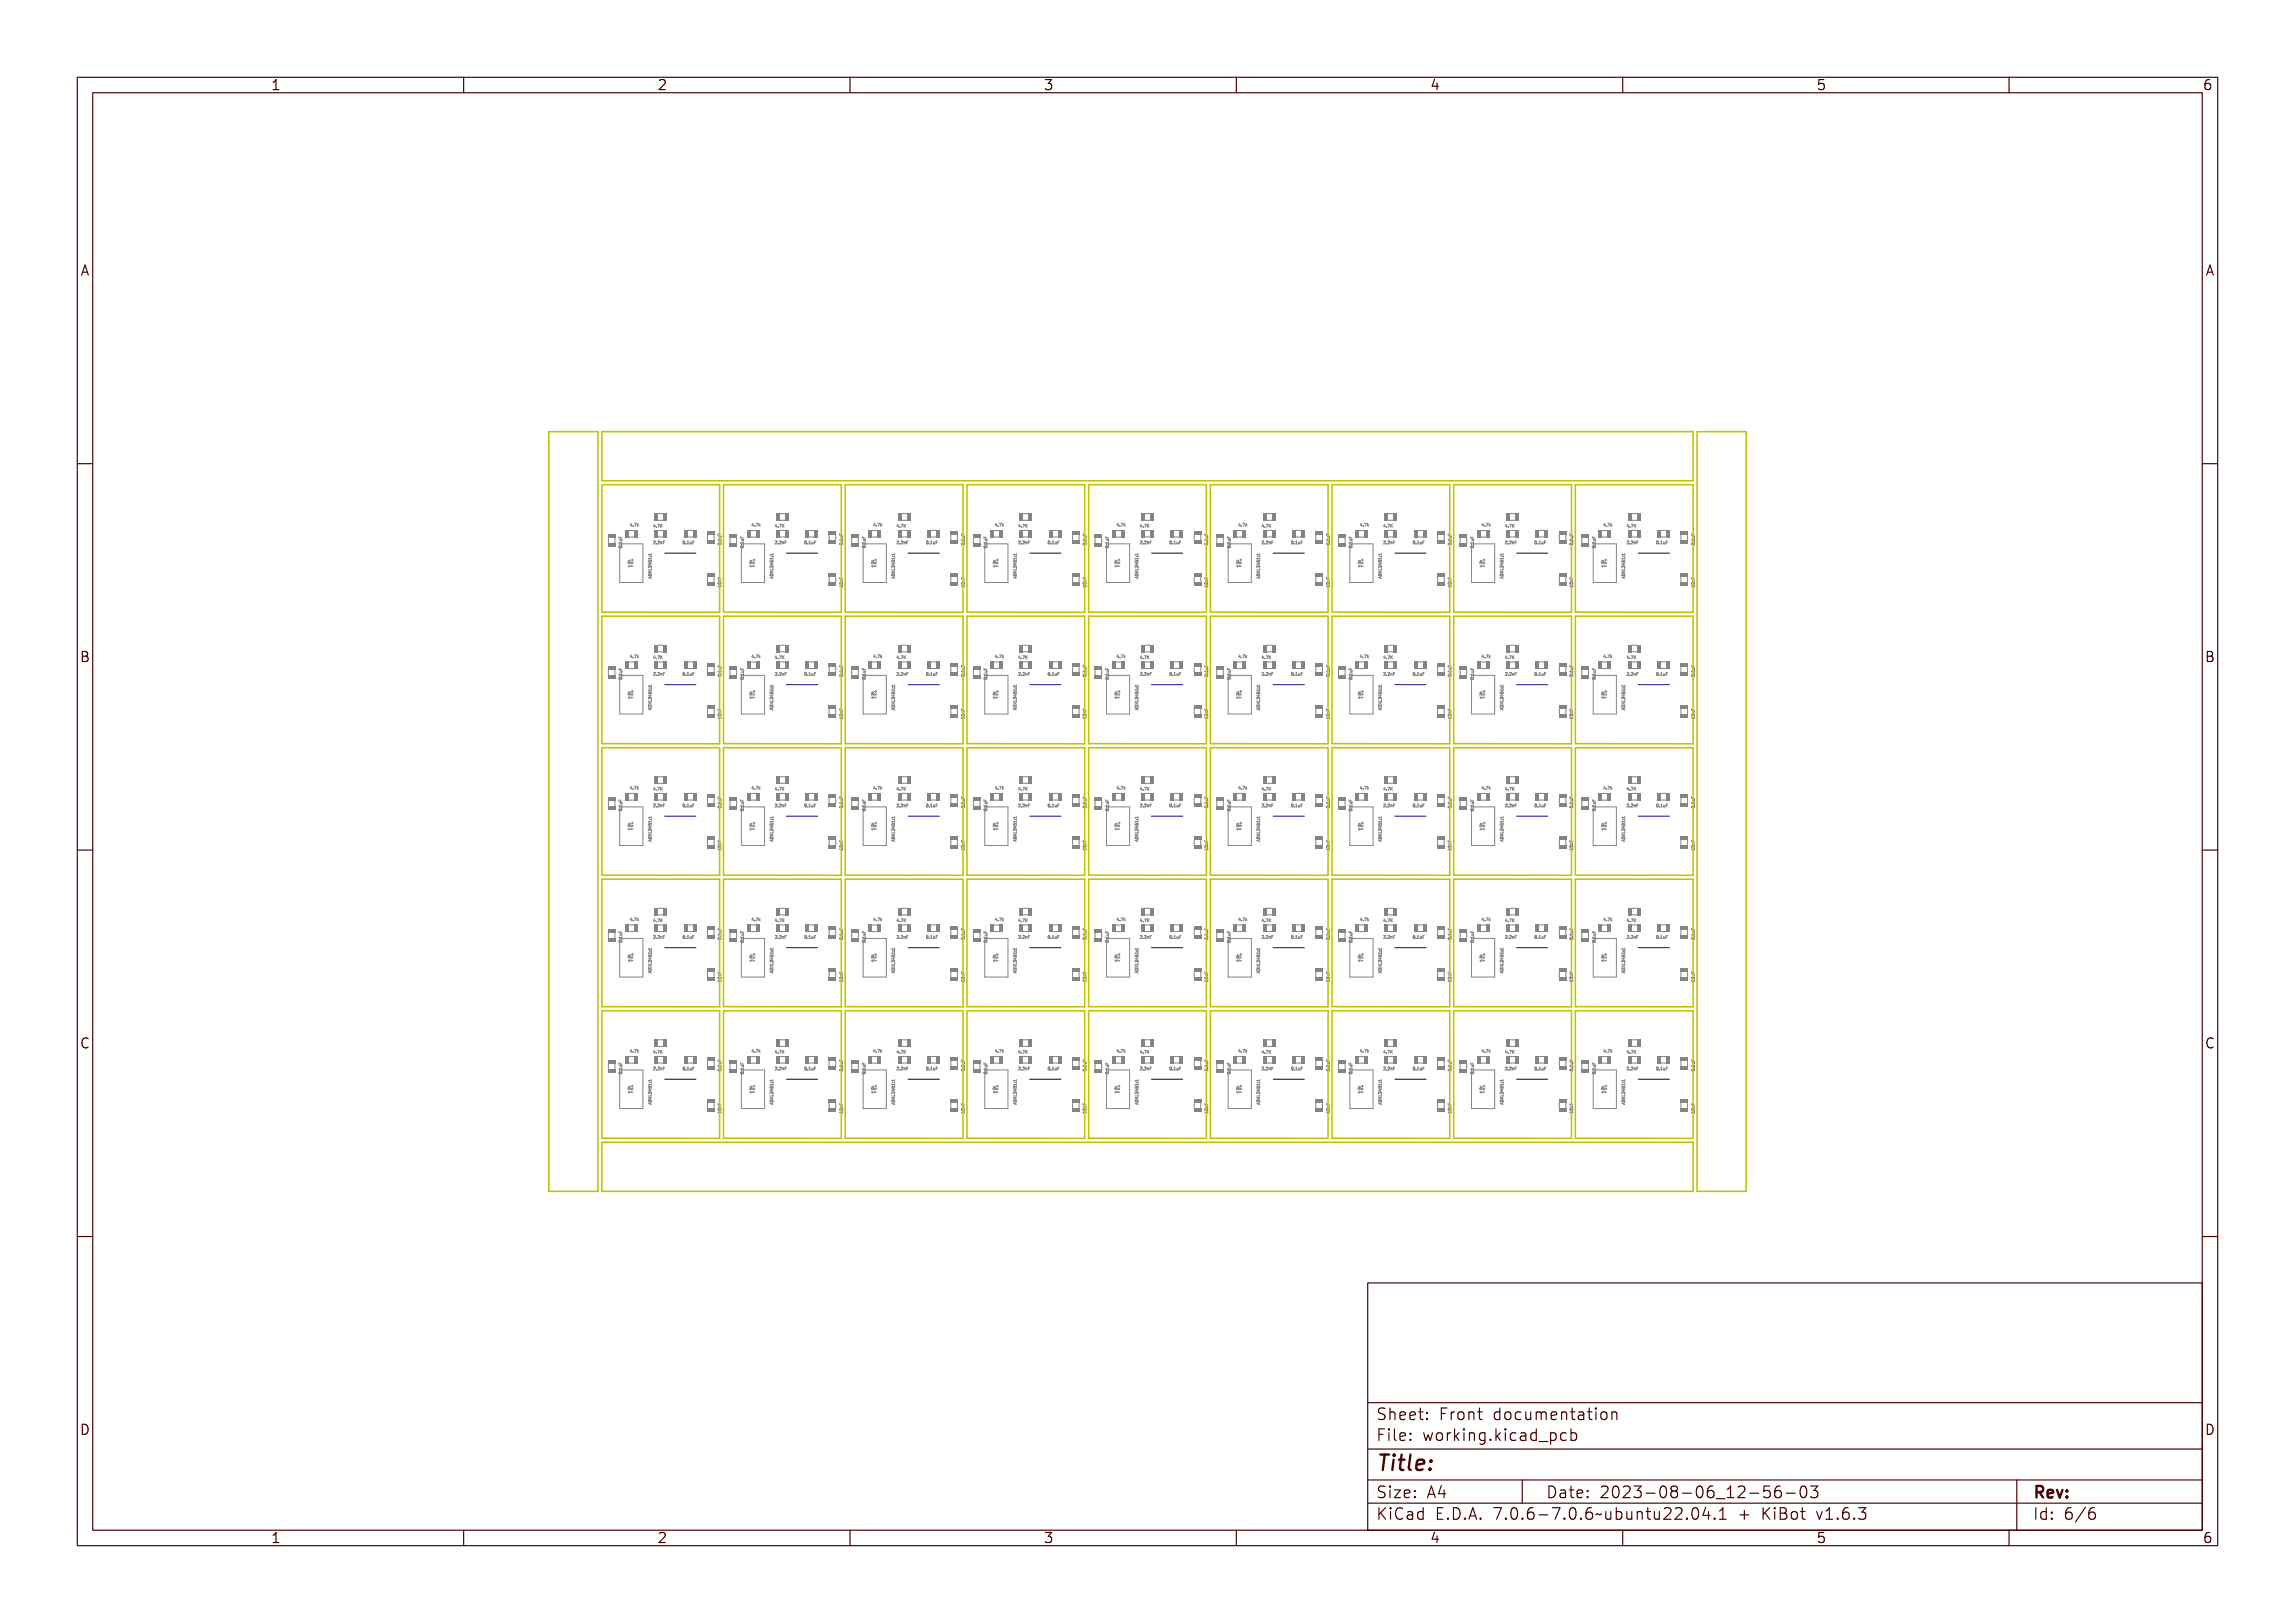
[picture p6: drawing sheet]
<svg xmlns="http://www.w3.org/2000/svg" width="297mm" height="210mm" viewBox="0 0 297 210" stroke-linecap="round" stroke-linejoin="round" font-family="sans-serif">
<defs><g id="words">
<text font-size="2.7" fill="#480000" x="178" y="190.3">Title:</text>
<g font-size="2" fill="#480000">
<text x="178" y="183.7">Sheet: Front documentation</text>
<text x="178" y="186.5">File: working.kicad_pcb</text>
<text x="178" y="193.9">Size: A4</text>
<text x="178" y="196.6">KiCad E.D.A. 7.0.6-7.0.6~ubuntu22.04.1 + KiBot v1.6.3</text>
<text x="200" y="193.9">Date: 2023-08-06_12-56-03</text>
<text x="263" y="196.6">Id: 6/6</text>
<text x="263" y="193.9">Rev:</text>
</g>
<g font-size="1.7" fill="#480000">
<text x="35" y="11.7">1</text>
<text x="85" y="11.7">2</text>
<text x="135" y="11.7">3</text>
<text x="185" y="11.7">4</text>
<text x="235" y="11.7">5</text>
<text x="285" y="11.7">6</text>
<text x="10.5" y="35.7">A</text>
<text x="285.5" y="35.7">A</text>
<text x="10.5" y="85.6">B</text>
<text x="285.5" y="85.6">B</text>
<text x="10.5" y="135.7">C</text>
<text x="285.5" y="135.7">C</text>
<text x="10.5" y="185.6">D</text>
<text x="285.5" y="185.6">D</text>
<text x="35" y="199.7">1</text>
<text x="85" y="199.7">2</text>
<text x="135" y="199.7">3</text>
<text x="185" y="199.7">4</text>
<text x="235" y="199.7">5</text>
<text x="285" y="199.7">6</text>
</g>
<g font-size=".5" fill="#848484">
<text x="80.5" y="71" transform="rotate(-90 80.5 71)">0.1uF</text>
<text x="81.5" y="68.1">4.7k</text>
<text x="84.5" y="68.2">4.7K</text>
<text x="84.5" y="70.4">2.2nF</text>
<text x="88.3" y="70.4">0.1uF</text>
<text x="93.3" y="70.6" transform="rotate(-90 93.3 70.6)">0.1uF</text>
<text x="96.2" y="71" transform="rotate(-90 96.2 71)">0.1uF</text>
<text x="97.3" y="68.1">4.7k</text>
<text x="100.2" y="70.4">2.2nF</text>
<text x="100.2" y="68.2">4.7K</text>
<text x="104.1" y="70.4">0.1uF</text>
<text x="109.1" y="70.6" transform="rotate(-90 109.1 70.6)">0.1uF</text>
<text x="112" y="71" transform="rotate(-90 112 71)">0.1uF</text>
<text x="113" y="68.1">4.7k</text>
<text x="116" y="68.2">4.7K</text>
<text x="116" y="70.4">2.2nF</text>
<text x="119.8" y="70.4">0.1uF</text>
<text x="124.8" y="70.6" transform="rotate(-90 124.8 70.6)">0.1uF</text>
<text x="127.7" y="71" transform="rotate(-90 127.7 71)">0.1uF</text>
<text x="128.8" y="68.1">4.7k</text>
<text x="131.7" y="70.4">2.2nF</text>
<text x="131.7" y="68.2">4.7K</text>
<text x="135.5" y="70.4">0.1uF</text>
<text x="140.6" y="70.6" transform="rotate(-90 140.6 70.6)">0.1uF</text>
<text x="143.5" y="71" transform="rotate(-90 143.5 71)">0.1uF</text>
<text x="144.5" y="68.1">4.7k</text>
<text x="147.5" y="68.2">4.7K</text>
<text x="147.5" y="70.4">2.2nF</text>
<text x="151.3" y="70.4">0.1uF</text>
<text x="156.3" y="70.6" transform="rotate(-90 156.3 70.6)">0.1uF</text>
<text x="159.2" y="71" transform="rotate(-90 159.2 71)">0.1uF</text>
<text x="160.3" y="68.1">4.7k</text>
<text x="163.2" y="68.2">4.7K</text>
<text x="163.2" y="70.4">2.2nF</text>
<text x="167" y="70.4">0.1uF</text>
<text x="172.1" y="70.6" transform="rotate(-90 172.1 70.6)">0.1uF</text>
<text x="175" y="71" transform="rotate(-90 175 71)">0.1uF</text>
<text x="176" y="68.1">4.7k</text>
<text x="179" y="68.2">4.7K</text>
<text x="179" y="70.4">2.2nF</text>
<text x="182.8" y="70.4">0.1uF</text>
<text x="187.8" y="70.6" transform="rotate(-90 187.8 70.6)">0.1uF</text>
<text x="190.7" y="71" transform="rotate(-90 190.7 71)">0.1uF</text>
<text x="191.7" y="68.1">4.7k</text>
<text x="194.7" y="70.4">2.2nF</text>
<text x="194.7" y="68.2">4.7K</text>
<text x="198.5" y="70.4">0.1uF</text>
<text x="203.6" y="70.6" transform="rotate(-90 203.6 70.6)">0.1uF</text>
<text x="206.5" y="71" transform="rotate(-90 206.5 71)">0.1uF</text>
<text x="207.5" y="68.1">4.7k</text>
<text x="210.5" y="70.4">2.2nF</text>
<text x="210.5" y="68.2">4.7K</text>
<text x="214.3" y="70.4">0.1uF</text>
<text x="219.3" y="70.6" transform="rotate(-90 219.3 70.6)">0.1uF</text>
<text x="84.3" y="74.9" transform="rotate(-90 84.3 74.9)">ADXL3451:1</text>
<text x="93.3" y="76" transform="rotate(-90 93.3 76)">10nF</text>
<text x="109.1" y="76" transform="rotate(-90 109.1 76)">10nF</text>
<text x="115.8" y="74.9" transform="rotate(-90 115.8 74.9)">ADXL3451:1</text>
<text x="124.8" y="76" transform="rotate(-90 124.8 76)">10nF</text>
<text x="131.5" y="74.9" transform="rotate(-90 131.5 74.9)">ADXL3451:1</text>
<text x="140.6" y="76" transform="rotate(-90 140.6 76)">10nF</text>
<text x="147.3" y="74.9" transform="rotate(-90 147.3 74.9)">ADXL3451:1</text>
<text x="156.3" y="76" transform="rotate(-90 156.3 76)">10nF</text>
<text x="163" y="74.9" transform="rotate(-90 163 74.9)">ADXL3451:1</text>
<text x="172.1" y="76" transform="rotate(-90 172.1 76)">10nF</text>
<text x="178.8" y="74.9" transform="rotate(-90 178.8 74.9)">ADXL3451:1</text>
<text x="187.8" y="76" transform="rotate(-90 187.8 76)">10nF</text>
<text x="194.5" y="74.9" transform="rotate(-90 194.5 74.9)">ADXL3451:1</text>
<text x="203.6" y="76" transform="rotate(-90 203.6 76)">10nF</text>
<text x="210.3" y="74.9" transform="rotate(-90 210.3 74.9)">ADXL3451:1</text>
<text x="219.3" y="76" transform="rotate(-90 219.3 76)">10nF</text>
<text x="80.5" y="88" transform="rotate(-90 80.5 88)">0.1uF</text>
<text x="81.5" y="85.1">4.7k</text>
<text x="84.5" y="87.4">2.2nF</text>
<text x="84.5" y="85.3">4.7K</text>
<text x="88.3" y="87.4">0.1uF</text>
<text x="93.3" y="87.6" transform="rotate(-90 93.3 87.6)">0.1uF</text>
<text x="96.2" y="88" transform="rotate(-90 96.2 88)">0.1uF</text>
<text x="97.3" y="85.1">4.7k</text>
<text x="100.2" y="87.4">2.2nF</text>
<text x="100.2" y="85.3">4.7K</text>
<text x="104.1" y="87.4">0.1uF</text>
<text x="109.1" y="87.6" transform="rotate(-90 109.1 87.6)">0.1uF</text>
<text x="112" y="88" transform="rotate(-90 112 88)">0.1uF</text>
<text x="113" y="85.1">4.7k</text>
<text x="116" y="85.3">4.7K</text>
<text x="116" y="87.4">2.2nF</text>
<text x="119.8" y="87.4">0.1uF</text>
<text x="124.8" y="87.6" transform="rotate(-90 124.8 87.6)">0.1uF</text>
<text x="127.7" y="88" transform="rotate(-90 127.7 88)">0.1uF</text>
<text x="128.8" y="85.1">4.7k</text>
<text x="131.7" y="85.3">4.7K</text>
<text x="131.7" y="87.4">2.2nF</text>
<text x="135.5" y="87.4">0.1uF</text>
<text x="140.6" y="87.6" transform="rotate(-90 140.6 87.6)">0.1uF</text>
<text x="143.5" y="88" transform="rotate(-90 143.5 88)">0.1uF</text>
<text x="144.5" y="85.1">4.7k</text>
<text x="147.5" y="85.3">4.7K</text>
<text x="147.5" y="87.4">2.2nF</text>
<text x="151.3" y="87.4">0.1uF</text>
<text x="156.3" y="87.6" transform="rotate(-90 156.3 87.6)">0.1uF</text>
<text x="159.2" y="88" transform="rotate(-90 159.2 88)">0.1uF</text>
<text x="160.3" y="85.1">4.7k</text>
<text x="163.2" y="87.4">2.2nF</text>
<text x="163.2" y="85.3">4.7K</text>
<text x="167" y="87.4">0.1uF</text>
<text x="172.1" y="87.6" transform="rotate(-90 172.1 87.6)">0.1uF</text>
<text x="175" y="88" transform="rotate(-90 175 88)">0.1uF</text>
<text x="176" y="85.1">4.7k</text>
<text x="179" y="85.3">4.7K</text>
<text x="179" y="87.4">2.2nF</text>
<text x="182.8" y="87.4">0.1uF</text>
<text x="187.8" y="87.6" transform="rotate(-90 187.8 87.6)">0.1uF</text>
<text x="190.7" y="88" transform="rotate(-90 190.7 88)">0.1uF</text>
<text x="191.7" y="85.1">4.7k</text>
<text x="194.7" y="87.4">2.2nF</text>
<text x="194.7" y="85.3">4.7K</text>
<text x="198.5" y="87.4">0.1uF</text>
<text x="203.6" y="87.6" transform="rotate(-90 203.6 87.6)">0.1uF</text>
<text x="206.5" y="88" transform="rotate(-90 206.5 88)">0.1uF</text>
<text x="207.5" y="85.1">4.7k</text>
<text x="210.5" y="85.3">4.7K</text>
<text x="210.5" y="87.4">2.2nF</text>
<text x="214.3" y="87.4">0.1uF</text>
<text x="219.3" y="87.6" transform="rotate(-90 219.3 87.6)">0.1uF</text>
<text x="93.3" y="93.1" transform="rotate(-90 93.3 93.1)">10nF</text>
<text x="100" y="91.9" transform="rotate(-90 100 91.9)">ADXL3451:1</text>
<text x="109.1" y="93.1" transform="rotate(-90 109.1 93.1)">10nF</text>
<text x="115.8" y="91.9" transform="rotate(-90 115.8 91.9)">ADXL3451:1</text>
<text x="131.5" y="91.9" transform="rotate(-90 131.5 91.9)">ADXL3451:1</text>
<text x="140.6" y="93.1" transform="rotate(-90 140.6 93.1)">10nF</text>
<text x="147.3" y="91.9" transform="rotate(-90 147.3 91.9)">ADXL3451:1</text>
<text x="156.3" y="93.1" transform="rotate(-90 156.3 93.1)">10nF</text>
<text x="163" y="91.9" transform="rotate(-90 163 91.9)">ADXL3451:1</text>
<text x="172.1" y="93.1" transform="rotate(-90 172.1 93.1)">10nF</text>
<text x="178.8" y="91.9" transform="rotate(-90 178.8 91.9)">ADXL3451:1</text>
<text x="187.8" y="93.1" transform="rotate(-90 187.8 93.1)">10nF</text>
<text x="203.6" y="93.1" transform="rotate(-90 203.6 93.1)">10nF</text>
<text x="210.3" y="91.9" transform="rotate(-90 210.3 91.9)">ADXL3451:1</text>
<text x="219.3" y="93.1" transform="rotate(-90 219.3 93.1)">10nF</text>
<text x="80.5" y="105" transform="rotate(-90 80.5 105)">0.1uF</text>
<text x="81.5" y="102.1">4.7k</text>
<text x="84.5" y="104.4">2.2nF</text>
<text x="84.5" y="102.3">4.7K</text>
<text x="88.3" y="104.4">0.1uF</text>
<text x="96.2" y="105" transform="rotate(-90 96.2 105)">0.1uF</text>
<text x="97.3" y="102.1">4.7k</text>
<text x="100.2" y="104.4">2.2nF</text>
<text x="100.2" y="102.3">4.7K</text>
<text x="104.1" y="104.4">0.1uF</text>
<text x="109.1" y="104.6" transform="rotate(-90 109.1 104.6)">0.1uF</text>
<text x="112" y="105" transform="rotate(-90 112 105)">0.1uF</text>
<text x="113" y="102.1">4.7k</text>
<text x="116" y="102.3">4.7K</text>
<text x="116" y="104.4">2.2nF</text>
<text x="119.8" y="104.4">0.1uF</text>
<text x="124.8" y="104.6" transform="rotate(-90 124.8 104.6)">0.1uF</text>
<text x="127.7" y="105" transform="rotate(-90 127.7 105)">0.1uF</text>
<text x="128.8" y="102.1">4.7k</text>
<text x="131.7" y="104.4">2.2nF</text>
<text x="131.7" y="102.3">4.7K</text>
<text x="135.5" y="104.4">0.1uF</text>
<text x="140.6" y="104.6" transform="rotate(-90 140.6 104.6)">0.1uF</text>
<text x="143.5" y="105" transform="rotate(-90 143.5 105)">0.1uF</text>
<text x="144.5" y="102.1">4.7k</text>
<text x="147.5" y="102.3">4.7K</text>
<text x="147.5" y="104.4">2.2nF</text>
<text x="151.3" y="104.4">0.1uF</text>
<text x="156.3" y="104.6" transform="rotate(-90 156.3 104.6)">0.1uF</text>
<text x="159.2" y="105" transform="rotate(-90 159.2 105)">0.1uF</text>
<text x="160.3" y="102.1">4.7k</text>
<text x="163.2" y="104.4">2.2nF</text>
<text x="163.2" y="102.3">4.7K</text>
<text x="167" y="104.4">0.1uF</text>
<text x="172.1" y="104.6" transform="rotate(-90 172.1 104.6)">0.1uF</text>
<text x="175" y="105" transform="rotate(-90 175 105)">0.1uF</text>
<text x="176" y="102.1">4.7k</text>
<text x="179" y="102.3">4.7K</text>
<text x="179" y="104.4">2.2nF</text>
<text x="182.8" y="104.4">0.1uF</text>
<text x="187.8" y="104.6" transform="rotate(-90 187.8 104.6)">0.1uF</text>
<text x="190.7" y="105" transform="rotate(-90 190.7 105)">0.1uF</text>
<text x="191.7" y="102.1">4.7k</text>
<text x="194.7" y="102.3">4.7K</text>
<text x="194.7" y="104.4">2.2nF</text>
<text x="198.5" y="104.4">0.1uF</text>
<text x="203.6" y="104.6" transform="rotate(-90 203.6 104.6)">0.1uF</text>
<text x="206.5" y="105" transform="rotate(-90 206.5 105)">0.1uF</text>
<text x="207.5" y="102.1">4.7k</text>
<text x="210.5" y="102.3">4.7K</text>
<text x="210.5" y="104.4">2.2nF</text>
<text x="214.3" y="104.4">0.1uF</text>
<text x="219.3" y="104.6" transform="rotate(-90 219.3 104.6)">0.1uF</text>
<text x="84.3" y="108.9" transform="rotate(-90 84.3 108.9)">ADXL3451:1</text>
<text x="93.3" y="110.1" transform="rotate(-90 93.3 110.1)">10nF</text>
<text x="100" y="108.9" transform="rotate(-90 100 108.9)">ADXL3451:1</text>
<text x="109.1" y="110.1" transform="rotate(-90 109.1 110.1)">10nF</text>
<text x="124.8" y="110.1" transform="rotate(-90 124.8 110.1)">10nF</text>
<text x="131.5" y="108.9" transform="rotate(-90 131.5 108.9)">ADXL3451:1</text>
<text x="140.6" y="110.1" transform="rotate(-90 140.6 110.1)">10nF</text>
<text x="147.3" y="108.9" transform="rotate(-90 147.3 108.9)">ADXL3451:1</text>
<text x="156.3" y="110.1" transform="rotate(-90 156.3 110.1)">10nF</text>
<text x="172.1" y="110.1" transform="rotate(-90 172.1 110.1)">10nF</text>
<text x="178.8" y="108.9" transform="rotate(-90 178.8 108.9)">ADXL3451:1</text>
<text x="187.8" y="110.1" transform="rotate(-90 187.8 110.1)">10nF</text>
<text x="194.5" y="108.9" transform="rotate(-90 194.5 108.9)">ADXL3451:1</text>
<text x="203.6" y="110.1" transform="rotate(-90 203.6 110.1)">10nF</text>
<text x="210.3" y="108.9" transform="rotate(-90 210.3 108.9)">ADXL3451:1</text>
<text x="219.3" y="110.1" transform="rotate(-90 219.3 110.1)">10nF</text>
<text x="81.5" y="119.2">4.7k</text>
<text x="84.5" y="119.3">4.7K</text>
<text x="97.3" y="119.2">4.7k</text>
<text x="100.2" y="119.3">4.7K</text>
<text x="113" y="119.2">4.7k</text>
<text x="116" y="119.3">4.7K</text>
<text x="128.8" y="119.2">4.7k</text>
<text x="131.7" y="119.3">4.7K</text>
<text x="144.5" y="119.2">4.7k</text>
<text x="147.5" y="119.3">4.7K</text>
<text x="160.3" y="119.2">4.7k</text>
<text x="163.2" y="119.3">4.7K</text>
<text x="176" y="119.2">4.7k</text>
<text x="179" y="119.3">4.7K</text>
<text x="191.7" y="119.2">4.7k</text>
<text x="194.7" y="119.3">4.7K</text>
<text x="207.5" y="119.2">4.7k</text>
<text x="210.5" y="119.3">4.7K</text>
<text x="80.5" y="122" transform="rotate(-90 80.5 122)">0.1uF</text>
<text x="84.3" y="126" transform="rotate(-90 84.3 126)">ADXL3451:1</text>
<text x="84.5" y="121.4">2.2nF</text>
<text x="88.3" y="121.4">0.1uF</text>
<text x="93.3" y="121.6" transform="rotate(-90 93.3 121.6)">0.1uF</text>
<text x="96.2" y="122" transform="rotate(-90 96.2 122)">0.1uF</text>
<text x="100" y="126" transform="rotate(-90 100 126)">ADXL3451:1</text>
<text x="100.2" y="121.4">2.2nF</text>
<text x="104.1" y="121.4">0.1uF</text>
<text x="109.1" y="121.6" transform="rotate(-90 109.1 121.6)">0.1uF</text>
<text x="112" y="122" transform="rotate(-90 112 122)">0.1uF</text>
<text x="115.8" y="126" transform="rotate(-90 115.8 126)">ADXL3451:1</text>
<text x="116" y="121.4">2.2nF</text>
<text x="119.8" y="121.4">0.1uF</text>
<text x="124.8" y="121.6" transform="rotate(-90 124.8 121.6)">0.1uF</text>
<text x="127.7" y="122" transform="rotate(-90 127.7 122)">0.1uF</text>
<text x="131.5" y="126" transform="rotate(-90 131.5 126)">ADXL3451:1</text>
<text x="131.7" y="121.4">2.2nF</text>
<text x="135.5" y="121.4">0.1uF</text>
<text x="140.6" y="121.6" transform="rotate(-90 140.6 121.6)">0.1uF</text>
<text x="143.5" y="122" transform="rotate(-90 143.5 122)">0.1uF</text>
<text x="147.5" y="121.4">2.2nF</text>
<text x="151.3" y="121.4">0.1uF</text>
<text x="156.3" y="121.6" transform="rotate(-90 156.3 121.6)">0.1uF</text>
<text x="159.2" y="122" transform="rotate(-90 159.2 122)">0.1uF</text>
<text x="163" y="126" transform="rotate(-90 163 126)">ADXL3451:1</text>
<text x="163.2" y="121.4">2.2nF</text>
<text x="167" y="121.4">0.1uF</text>
<text x="172.1" y="121.6" transform="rotate(-90 172.1 121.6)">0.1uF</text>
<text x="175" y="122" transform="rotate(-90 175 122)">0.1uF</text>
<text x="179" y="121.4">2.2nF</text>
<text x="182.8" y="121.4">0.1uF</text>
<text x="187.8" y="121.6" transform="rotate(-90 187.8 121.6)">0.1uF</text>
<text x="190.7" y="122" transform="rotate(-90 190.7 122)">0.1uF</text>
<text x="194.5" y="126" transform="rotate(-90 194.5 126)">ADXL3451:1</text>
<text x="194.7" y="121.4">2.2nF</text>
<text x="198.5" y="121.4">0.1uF</text>
<text x="203.6" y="121.6" transform="rotate(-90 203.6 121.6)">0.1uF</text>
<text x="206.5" y="122" transform="rotate(-90 206.5 122)">0.1uF</text>
<text x="210.5" y="121.4">2.2nF</text>
<text x="214.3" y="121.4">0.1uF</text>
<text x="219.3" y="121.6" transform="rotate(-90 219.3 121.6)">0.1uF</text>
<text x="93.3" y="127.1" transform="rotate(-90 93.3 127.1)">10nF</text>
<text x="109.1" y="127.1" transform="rotate(-90 109.1 127.1)">10nF</text>
<text x="124.8" y="127.1" transform="rotate(-90 124.8 127.1)">10nF</text>
<text x="140.6" y="127.1" transform="rotate(-90 140.6 127.1)">10nF</text>
<text x="156.3" y="127.1" transform="rotate(-90 156.3 127.1)">10nF</text>
<text x="172.1" y="127.1" transform="rotate(-90 172.1 127.1)">10nF</text>
<text x="187.8" y="127.1" transform="rotate(-90 187.8 127.1)">10nF</text>
<text x="203.6" y="127.1" transform="rotate(-90 203.6 127.1)">10nF</text>
<text x="219.3" y="127.1" transform="rotate(-90 219.3 127.1)">10nF</text>
<text x="81.5" y="136.2">4.7k</text>
<text x="84.5" y="136.3">4.7K</text>
<text x="97.3" y="136.2">4.7k</text>
<text x="100.2" y="136.3">4.7K</text>
<text x="113" y="136.2">4.7k</text>
<text x="116" y="136.3">4.7K</text>
<text x="128.8" y="136.2">4.7k</text>
<text x="131.7" y="136.3">4.7K</text>
<text x="144.5" y="136.2">4.7k</text>
<text x="147.5" y="136.3">4.7K</text>
<text x="160.3" y="136.2">4.7k</text>
<text x="163.2" y="136.3">4.7K</text>
<text x="176" y="136.2">4.7k</text>
<text x="179" y="136.3">4.7K</text>
<text x="191.7" y="136.2">4.7k</text>
<text x="194.7" y="136.3">4.7K</text>
<text x="207.5" y="136.2">4.7k</text>
<text x="210.5" y="136.3">4.7K</text>
<text x="80.5" y="139" transform="rotate(-90 80.5 139)">0.1uF</text>
<text x="84.3" y="143" transform="rotate(-90 84.3 143)">ADXL3451:1</text>
<text x="84.5" y="138.5">2.2nF</text>
<text x="88.3" y="138.5">0.1uF</text>
<text x="93.3" y="138.7" transform="rotate(-90 93.3 138.7)">0.1uF</text>
<text x="100" y="143" transform="rotate(-90 100 143)">ADXL3451:1</text>
<text x="100.2" y="138.5">2.2nF</text>
<text x="104.1" y="138.5">0.1uF</text>
<text x="109.1" y="138.7" transform="rotate(-90 109.1 138.7)">0.1uF</text>
<text x="112" y="139" transform="rotate(-90 112 139)">0.1uF</text>
<text x="115.8" y="143" transform="rotate(-90 115.8 143)">ADXL3451:1</text>
<text x="116" y="138.5">2.2nF</text>
<text x="119.8" y="138.5">0.1uF</text>
<text x="124.8" y="138.7" transform="rotate(-90 124.8 138.7)">0.1uF</text>
<text x="127.7" y="139" transform="rotate(-90 127.7 139)">0.1uF</text>
<text x="131.5" y="143" transform="rotate(-90 131.5 143)">ADXL3451:1</text>
<text x="131.7" y="138.5">2.2nF</text>
<text x="135.5" y="138.5">0.1uF</text>
<text x="140.6" y="138.7" transform="rotate(-90 140.6 138.7)">0.1uF</text>
<text x="143.5" y="139" transform="rotate(-90 143.5 139)">0.1uF</text>
<text x="147.3" y="143" transform="rotate(-90 147.3 143)">ADXL3451:1</text>
<text x="147.5" y="138.5">2.2nF</text>
<text x="151.3" y="138.5">0.1uF</text>
<text x="156.3" y="138.7" transform="rotate(-90 156.3 138.7)">0.1uF</text>
<text x="159.2" y="139" transform="rotate(-90 159.2 139)">0.1uF</text>
<text x="163" y="143" transform="rotate(-90 163 143)">ADXL3451:1</text>
<text x="163.2" y="138.5">2.2nF</text>
<text x="167" y="138.5">0.1uF</text>
<text x="172.1" y="138.7" transform="rotate(-90 172.1 138.7)">0.1uF</text>
<text x="175" y="139" transform="rotate(-90 175 139)">0.1uF</text>
<text x="179" y="138.5">2.2nF</text>
<text x="182.8" y="138.5">0.1uF</text>
<text x="187.8" y="138.7" transform="rotate(-90 187.8 138.7)">0.1uF</text>
<text x="190.7" y="139" transform="rotate(-90 190.7 139)">0.1uF</text>
<text x="194.5" y="143" transform="rotate(-90 194.5 143)">ADXL3451:1</text>
<text x="194.7" y="138.5">2.2nF</text>
<text x="198.5" y="138.5">0.1uF</text>
<text x="203.6" y="138.7" transform="rotate(-90 203.6 138.7)">0.1uF</text>
<text x="206.5" y="139" transform="rotate(-90 206.5 139)">0.1uF</text>
<text x="210.3" y="143" transform="rotate(-90 210.3 143)">ADXL3451:1</text>
<text x="210.5" y="138.5">2.2nF</text>
<text x="214.3" y="138.5">0.1uF</text>
<text x="219.3" y="138.7" transform="rotate(-90 219.3 138.7)">0.1uF</text>
<text x="93.3" y="144.1" transform="rotate(-90 93.3 144.1)">10nF</text>
<text x="109.1" y="144.1" transform="rotate(-90 109.1 144.1)">10nF</text>
<text x="124.8" y="144.1" transform="rotate(-90 124.8 144.1)">10nF</text>
<text x="140.6" y="144.1" transform="rotate(-90 140.6 144.1)">10nF</text>
<text x="156.3" y="144.1" transform="rotate(-90 156.3 144.1)">10nF</text>
<text x="187.8" y="144.1" transform="rotate(-90 187.8 144.1)">10nF</text>
<text x="203.6" y="144.1" transform="rotate(-90 203.6 144.1)">10nF</text>
<text x="219.3" y="144.1" transform="rotate(-90 219.3 144.1)">10nF</text>
</g>
</g></defs>
<g fill="none" stroke="#848484" stroke-width=".13">
<path d="M80.1 70.2h.3l.1-.1v.2l-.3-.1-.1 .1zM80.1 69.5l.1 .2h.1v-.2v.2h.2h-.4zM80.1 70.8a.18 .18 0 0 1 .3-.1 .18 .18 0 0 1 .1 .2h-.3zM80.2 70.8h.3l-.3 .1zM80.2 69.8h.3v.2h-.3l.3-.1zM80.4 70.5h.1zM81.3 72.8l.2 .1 .1-.1v.2l-.2-.2-.1 .2zM81.5 72.8v.1l-.2-.1v.1M81.7 72.8l.2 .1M81.7 73.2h.1M81.7 67.7v.4l-.2-.1zM81.7 67.8v.2h-.1z"/>
<path d="M81.7 72.8l.1 .1 .2-.1-.2 .1 .2 .1-.2-.1-.1 .1 .1-.1zM81.7 73.2l.3 .1-.3 .1 .1-.1zM81.8 73.2h.1M81.8 73.2l-.1 .1M81.9 72.8l-.2 .1M81.9 68l.1 .1zM82.1 67.7h.3l-.2 .4 .1-.3zM82.5 67.7v.2l.2-.1-.1 .1 .1 .2-.1-.1-.1 .1zM83.9 74.7l.4-.1-.1 .1 .1 .2zM83.9 74l.2 .1 .2-.1-.2 .1 .2 .2-.2-.1-.2 .1 .2-.2zM83.9 73.9h.4v-.2v.2zM83.9 73.2l.3-.1 .1 .1h-.1v.2z"/>
<path d="M83.9 72.9l.1 .1h.1a.12 .12 0 0 1 0-.1 .12 .12 0 0 1 .2 0 .12 .12 0 0 1-.1 .2v-.2l-.1 .1h-.2zM83.9 72.6h.4v-.1v.2h-.3zM83.9 72h.4v-.1v.2h-.3zM84 73.5h.1a.11 .11 0 0 1 .2 0 .11 .11 0 0 1-.1 .2v-.2l-.1 .1-.1-.1-.1 .2zM84 74.8l.2-.1v.1zM84 74.4h.3v.2h-.4zM84 73.2h.2v.1zM84 74.4h.2l.1 .1h-.3zM84 72.3l.1 .1zM84.2 72.3l.1 .1zM84.3 71.6v.2M84.3 71.7l-.3 .1"/>
<path d="M84.5 70a.18 .18 0 0 1 .3 .2 .16 .16 0 0 1-.2 .1l.2 .1h-.3l.2-.3zM84.7 67.9v.3l-.2-.1zM84.7 67.9v.2h-.1zM84.9 68.2h.1zM84.9 70.3l.1 .1zM85.1 67.9h.3l-.2 .3 .1-.3zM85.1 70a.18 .18 0 0 1 .3 .2 .16 .16 0 0 1-.2 .1l.2 .1h-.3l.2-.3zM85.4 67.9l.1 .1 .2-.1-.1 .1 .1 .2-.2-.1-.1 .1zM85.4 70.1h.2l.1 .3-.1-.2-.2 .2zM85.8 70h.2l-.2 .1v.1h.2h-.2v.2zM88.4 70.1v-.1a.17 .17 0 0 1 .2 .2 .17 .17 0 0 1-.2 .2zM88.4 70.1h.1v.3z"/>
<path d="M88.7 70.3l.1 .1zM89 70h.1v.3l.1 .1h-.2v-.1v-.2zM89.3 70.1l.1 .3 .1-.3v.3h-.2zM89.6 70h.2l-.2 .1v.1h.2h-.2v.2zM93 69.8h.3v-.1v.2l-.3-.1v.1zM93 69.1v.2h.1v-.2v.2h.2h-.3zM93 75.9h.3v-.1v.2v-.1h-.3v.1zM93 74.9v.1h.1v-.1v.1l.2 .1h-.3zM93 70.4a.18 .18 0 0 1 .2-.1 .18 .18 0 0 1 .1 .2h-.3zM93 75.5a.18 .18 0 0 1 .2 0 .18 .18 0 0 1 .1 .2h-.3zM93 70.4h.3l-.2 .1zM93 75.6h.3l-.2 .1z"/>
<path d="M93 69.4h.3v.2h-.3l.3-.1zM93.1 75.2h.2l-.2 .1 .2 .1h-.3zM93.2 70.1l.1 .1zM95.9 70.2h.3v-.1v.2l-.3-.1v.1zM95.9 69.5v.2h.1l.1-.2v.2h.1h-.3zM95.9 70.8a.18 .18 0 0 1 .2-.1 .18 .18 0 0 1 .1 .2h-.3zM95.9 70.8h.3l-.2 .1zM96 69.8h.2v.2h-.2l.2-.1zM96.2 70.5h.1M97.1 72.8l.2 .1v-.1v.2l-.2-.2v.2zM97.3 72.8v.1l-.3-.1v.1M97.4 72.8l.3 .1"/>
<path d="M97.4 73.2h.1M97.4 67.7l.1 .4-.2-.1zM97.4 67.8v.2h-.1zM97.4 73.2l.3 .1-.3 .1 .2-.1zM97.4 72.8l.2 .1 .1-.1-.1 .1 .1 .1-.1-.1-.2 .1 .1-.1zM97.5 73.2h.2M97.5 73.2l-.1 .1M97.7 72.8l-.3 .1M97.7 68v.1zM97.9 67.7h.2l-.1 .4 .1-.3zM98.2 67.7l.1 .2 .1-.1-.1 .1 .2 .2-.2-.1-.1 .1zM99.7 72.5v.2h.1l.1-.2 .1 .1v.1"/>
<path d="M99.7 73.5v-.3l.1 .2v-.1h.2v.2M99.7 73.9l.3 .2M99.7 74.7l.3-.1v.1v.2zM99.7 74l.2 .1 .1-.1-.1 .1 .1 .2-.1-.1-.2 .1 .1-.2zM99.7 73.9h.3v-.2v.2zM99.7 73.2l.3-.1v.1l-.1 .2zM99.7 72.9v.1h.1a.12 .12 0 0 1 .1-.1 .12 .12 0 0 1 .1 0 .12 .12 0 0 1 0 .2l-.1-.2v.1h-.2zM99.7 72.6h.3v-.1v.2h-.3zM99.7 72h.3v-.1v.2h-.3zM99.7 73.5h.1a.11 .11 0 0 1 .2 0 .11 .11 0 0 1 0 .2l-.1-.2v.1l-.1-.1-.1 .2zM99.7 74.3a.2 .2 0 0 1 .2 0 .2 .2 0 0 1 .1 .2h-.3zM99.7 74.8l.2-.1v.1z"/>
<path d="M99.7 74.4h.3v.2h-.3zM99.7 73.2h.2v.1zM99.8 74.4h.1l.1 .1h-.3zM99.8 72.9h.2M99.8 72.3l.1 .1zM99.8 72h.1M99.9 72.9v.2l-.3-.1M99.9 74.6v.2M100 72.3v.1zM100 72h.1M100 72.7h.1M100 71.6v.2"/>
<path d="M100 72.2v.2M100 73.6v.1h-.3M100 71.7h-.3l.1 .1M100 74.6l-.3 .1 .3 .1M100 73.9l-.3 .2M100 72.3h-.3l.1 .1M100.3 70a.16 .16 0 0 1 .2 .2 .16 .16 0 0 1-.2 .1l.2 .1h-.2l.1-.3zM100.4 67.9l.1 .3-.2-.1zM100.4 67.9v.2h-.1zM100.7 70.3v.1zM100.7 68.2h.1M100.9 67.9h.2l-.1 .3 .1-.3z"/>
<path d="M100.9 70a.16 .16 0 0 1 .2 .2 .16 .16 0 0 1-.2 .1l.2 .1h-.2l.1-.3zM101.2 67.9v.1l.2-.1-.1 .1 .1 .2-.1-.1-.1 .1zM101.2 70.1h.2v.3l-.1-.2-.1 .2zM101.5 70h.2l-.2 .1v.1h.2h-.2v.2zM104.1 70.1l.1-.1a.17 .17 0 0 1 .1 .2 .17 .17 0 0 1-.2 .2zM104.2 70.1h.1l-.1 .3zM104.5 70.3v.1zM104.7 70h.1v.3l.1 .1h-.2l.1-.3zM105 70.1l.1 .3 .1-.3v.3h-.2zM105.3 70h.2l-.1 .1v.1h.1h-.1v.2zM107.3 69.2v.7M108.2 69.2v.7"/>
<path d="M108.7 69.8h.3l.1-.1v.2l-.4-.1v.1zM108.7 69.1v.2h.1l.1-.2v.2h.2h-.4zM108.7 75.9h.3l.1-.1v.2l-.1-.1h-.3v.1zM108.7 74.9v.1h.1l.1-.1v.1l.2 .1h-.4zM108.7 70.4a.18 .18 0 0 1 .2-.1 .18 .18 0 0 1 .1 .2h-.3zM108.7 75.5a.18 .18 0 0 1 .2 0 .18 .18 0 0 1 .1 .2h-.3zM108.7 70.4h.3l-.2 .1zM108.7 75.6h.3l-.2 .1zM108.8 69.4h.3v.2h-.3l.2-.1zM108.8 75.2h.3l-.3 .1 .3 .1h-.3zM109 70.1l.1 .1zM111.6 70.2h.3l.1-.1v.2l-.3-.1-.1 .1z"/>
<path d="M111.6 69.5l.1 .2h.1v-.2v.2h.2h-.4zM111.6 70.8a.18 .18 0 0 1 .3-.1 .18 .18 0 0 1 0 .2h-.2zM111.7 70.8h.3l-.3 .1zM111.7 69.8h.3v.2h-.3l.3-.1zM111.9 70.5h.1zM112.8 72.8l.2 .1 .1-.1v.2l-.3-.2v.2zM113 72.8v.1l-.2-.1v.1M113.2 72.8l.2 .1M113.2 73.2h.1M113.2 67.7v.4l-.2-.1zM113.2 67.8v.2h-.1zM113.2 72.8l.1 .1 .1-.1-.1 .1 .1 .1-.1-.1-.1 .1 .1-.1z"/>
<path d="M113.2 73.2l.2 .1-.2 .1 .1-.1zM113.3 73.2h.1M113.3 73.2l-.1 .1M113.4 72.8l-.2 .1M113.4 68l.1 .1zM113.6 67.7h.3l-.2 .4 .1-.3zM114 67.7v.2l.2-.1-.1 .1 .1 .2-.2-.1v.1zM115.4 74.7l.4-.1-.1 .1 .1 .2zM115.4 74l.2 .1 .2-.1-.2 .1 .2 .2-.2-.1-.2 .1 .2-.2zM115.4 73.9h.4v-.2v.2zM115.4 73.2l.3-.1 .1 .1h-.1v.2zM115.4 72.9l.1 .1h.1a.12 .12 0 0 1 0-.1 .12 .12 0 0 1 .2 0 .12 .12 0 0 1-.1 .2v-.2l-.1 .1h-.2z"/>
<path d="M115.4 72.6h.4v-.1v.2h-.3h-.1zM115.4 72h.4v-.1v.2h-.3h-.1zM115.4 73.5h.2a.11 .11 0 0 1 .2 0 .11 .11 0 0 1-.1 .2v-.2l-.1 .1-.1-.1-.1 .2zM115.5 74.8l.2-.1v.1zM115.5 74.4h.3v.2h-.4zM115.5 73.2h.2v.1zM115.5 74.4h.2l.1 .1h-.3zM115.5 72.3l.1 .1zM115.7 72.3l.1 .1zM115.8 71.7l-.3 .1M115.8 71.6v.2M116 70a.18 .18 0 0 1 .3 .2 .16 .16 0 0 1-.2 .1l.1 .1h-.2l.2-.3z"/>
<path d="M116.2 67.9v.3l-.2-.1zM116.2 67.9v.2h-.1zM116.4 68.2h.1zM116.4 70.3l.1 .1zM116.6 67.9h.3l-.2 .3 .1-.3zM116.6 70a.18 .18 0 0 1 .3 .2 .16 .16 0 0 1-.2 .1l.2 .1h-.3l.2-.3zM116.9 67.9l.1 .1 .2-.1-.2 .1 .2 .2-.2-.1-.1 .1zM116.9 70.1h.2l.1 .3-.1-.2-.2 .2zM117.2 70h.3l-.2 .1v.1h.2h-.2v.2zM119.9 70.1v-.1a.17 .17 0 0 1 .2 .2 .17 .17 0 0 1-.2 .2zM119.9 70.1h.1l-.1 .3zM120.2 70.3l.1 .1z"/>
<path d="M120.5 70h.1v.3l.1 .1h-.2v-.1v-.2zM120.8 70.1l.1 .3 .1-.3v.3h-.2zM121.1 70h.2l-.2 .1v.1h.2h-.2v.2zM124.4 75.9h.4v-.1v.2v-.1h-.3v.1zM124.4 74.9l.1 .1h.1v-.1v.1l.2 .1h-.4zM124.4 69.8h.4v-.1v.2l-.3-.1v.1zM124.4 69.1l.1 .2h.1v-.2v.2h.2h-.4zM124.5 75.5a.18 .18 0 0 1 .2 0 .18 .18 0 0 1 .1 .2h-.3zM124.5 70.4a.18 .18 0 0 1 .2-.1 .18 .18 0 0 1 .1 .2h-.3zM124.5 75.6h.3l-.2 .1zM124.5 70.4h.3l-.2 .1zM124.5 69.4h.3v.2h-.3l.3-.1z"/>
<path d="M124.6 75.2h.2l-.2 .1 .2 .1h-.3zM124.7 70.1l.1 .1zM127.4 70.2h.3v-.1v.2l-.3-.1v.1zM127.4 69.5v.2h.1l.1-.2v.2h.1h-.3zM127.4 70.8a.18 .18 0 0 1 .2-.1 .18 .18 0 0 1 .1 .2h-.3zM127.4 70.8h.3l-.2 .1zM127.5 69.8h.2v.2h-.2l.2-.1zM127.7 70.5h.1M128.6 72.8l.2 .1v-.1v.2l-.2-.2v.2zM128.8 72.8v.1l-.3-.1v.1M128.9 72.8l.3 .1M128.9 73.2h.1"/>
<path d="M128.9 67.7l.1 .4-.2-.1zM128.9 67.8v.2h-.1zM128.9 72.8l.2 .1 .1-.1-.1 .1 .1 .1-.1-.1-.2 .1 .1-.1zM128.9 73.2l.3 .1-.3 .1 .2-.1zM129 73.2h.2M129 73.2l-.1 .1M129.2 72.8l-.3 .1M129.2 68v.1zM129.4 67.7h.2l-.1 .4 .1-.3zM129.7 67.7l.1 .2 .1-.1-.1 .1 .2 .2-.2-.1-.1 .1zM131.2 74.7l.3-.1-.1 .1 .1 .2zM131.2 74l.2 .1 .1-.1-.1 .1 .1 .2-.1-.1-.2 .1 .1-.2z"/>
<path d="M131.2 73.9h.3v-.2v.2zM131.2 73.2l.3-.1v.1l-.1 .2zM131.2 72.9v.1h.1a.12 .12 0 0 1 .1-.1 .12 .12 0 0 1 .1 0 .12 .12 0 0 1 0 .2l-.1-.2v.1h-.2zM131.2 72.6h.3v-.1v.2h-.3zM131.2 72h.3v-.1v.2h-.3zM131.2 73.5h.1a.11 .11 0 0 1 .2 0 .11 .11 0 0 1 0 .2l-.1-.2v.1l-.2-.1v.2zM131.2 74.8l.2-.1v.1zM131.2 74.4h.3v.2h-.3zM131.2 73.2h.2v.1zM131.3 74.4h.1l.1 .1h-.3zM131.3 72.3l.1 .1zM131.5 72.3v.1z"/>
<path d="M131.5 71.6v.2M131.5 71.7l-.3 .1M131.8 70a.16 .16 0 0 1 .2 .2 .16 .16 0 0 1-.2 .1l.2 .1h-.2l.1-.3zM131.9 67.9l.1 .3-.2-.1zM131.9 67.9v.2h-.1zM132.2 70.3v.1zM132.2 68.2h.1M132.4 67.9h.2l-.1 .3v-.3zM132.4 70a.16 .16 0 0 1 .2 .2 .16 .16 0 0 1-.2 .1l.2 .1h-.2l.1-.3zM132.7 67.9v.1l.2-.1-.1 .1 .1 .2-.1-.1-.1 .1zM132.7 70.1h.2v.3l-.1-.2-.1 .2zM133 70h.2l-.2 .1v.1h.2h-.2v.2z"/>
<path d="M135.6 70.1v-.1a.17 .17 0 0 1 .2 .2 .17 .17 0 0 1-.2 .2zM135.7 70.1h.1l-.1 .3zM136 70.3v.1zM136.2 70h.1v.3l.1 .1h-.2l.1-.1v-.2zM136.5 70.1l.1 .3 .1-.3v.3h-.2zM136.8 70h.2l-.1 .1v.1h.1h-.1v.2zM140.2 69.8h.3l.1-.1v.2l-.4-.1v.1zM140.2 69.1v.2h.1l.1-.2v.2h.2h-.4zM140.2 75.9h.3l.1-.1v.2l-.1-.1h-.3v.1zM140.2 74.9v.1h.1l.1-.1v.1l.2 .1h-.4zM140.2 70.4a.18 .18 0 0 1 .2-.1 .18 .18 0 0 1 .1 .2h-.3zM140.2 75.5a.18 .18 0 0 1 .2 0 .18 .18 0 0 1 .1 .2h-.3z"/>
<path d="M140.2 70.4h.3l-.2 .1zM140.2 75.6h.3l-.2 .1zM140.3 69.4h.3v.2h-.3l.2-.1zM140.3 75.2h.3l-.3 .1 .3 .1h-.3zM140.5 70.1l.1 .1zM143.1 70.2h.3l.1-.1v.2l-.3-.1-.1 .1zM143.1 69.5l.1 .2h.1v-.2v.2h.2h-.4zM143.1 70.8a.18 .18 0 0 1 .2-.1 .18 .18 0 0 1 .1 .2h-.2zM143.2 70.8h.2l-.2 .1zM143.2 69.8h.3v.2h-.3l.2-.1zM143.4 70.5h.1zM144.3 72.8l.2 .1 .1-.1v.2l-.3-.2v.2z"/>
<path d="M144.5 72.8v.1l-.2-.1v.1M144.7 73.2h.1M144.7 72.8l.2 .1M144.7 67.7v.4l-.2-.1zM144.7 67.8v.2h-.1zM144.7 73.2l.2 .1-.2 .1 .1-.1zM144.7 72.8l.1 .1 .1-.1-.1 .1 .1 .1-.1-.1-.1 .1 .1-.1zM144.8 73.2h.1M144.8 73.2l-.1 .1M144.9 72.8l-.2 .1M144.9 68l.1 .1zM145.1 67.7h.3l-.2 .4 .1-.3z"/>
<path d="M145.5 67.7v.2l.2-.1-.1 .1 .1 .2-.2-.1v.1zM146.9 74.7l.4-.1-.1 .1 .1 .2zM146.9 74l.2 .1 .2-.1-.2 .1 .2 .2-.2-.1-.2 .1 .2-.2zM146.9 73.9h.3l.1-.2v.2zM146.9 73.2l.3-.1 .1 .1h-.1v.2zM146.9 72.9l.1 .1h.1a.12 .12 0 0 1 0-.1 .12 .12 0 0 1 .2 0 .12 .12 0 0 1-.1 .2v-.2l-.1 .1h-.2zM146.9 72.6h.3l.1-.1v.2h-.1h-.2h-.1zM146.9 72h.3l.1-.1v.2h-.1h-.2h-.1zM146.9 73.5h.2a.11 .11 0 0 1 .2 0 .11 .11 0 0 1-.1 .2v-.2l-.1 .1-.1-.1-.1 .2zM147 74.8l.2-.1v.1zM147 74.4h.2l.1 .2h-.4zM147 73.2h.2v.1z"/>
<path d="M147 74.4h.2l.1 .1h-.3zM147 72.3l.1 .1zM147.2 72.3l.1 .1zM147.3 71.6v.2M147.3 71.7l-.3 .1M147.5 70a.18 .18 0 0 1 .3 .2 .16 .16 0 0 1-.2 .1l.1 .1h-.2l.2-.3zM147.7 67.9v.3l-.2-.1zM147.7 67.9v.2h-.1zM147.9 68.2h.1zM147.9 70.3l.1 .1zM148.1 67.9h.3l-.2 .3 .1-.3zM148.1 70a.18 .18 0 0 1 .3 .2 .16 .16 0 0 1-.2 .1l.1 .1h-.2l.2-.3z"/>
<path d="M148.4 67.9l.1 .1 .2-.1-.2 .1 .2 .2-.2-.1-.1 .1zM148.4 70.1h.2v.3l-.1-.2-.1 .2zM148.7 70h.3l-.2 .1v.1h.1h-.1v.2zM151.4 70.1v-.1a.17 .17 0 0 1 .2 .2 .17 .17 0 0 1-.2 .2zM151.4 70.1h.1l-.1 .3zM151.7 70.3l.1 .1zM152 70h.1v.3l.1 .1h-.2v-.3zM152.2 70.1l.1 .3 .2-.3v.3h-.2zM152.6 70h.2l-.2 .1v.1h.2h-.2v.2zM155.9 69.8h.4v-.1v.2l-.3-.1v.1zM155.9 69.1l.1 .2h.1v-.2v.2h.2h-.4zM155.9 75.9h.4v-.1v.2v-.1h-.3v.1z"/>
<path d="M155.9 74.9l.1 .1h.1v-.1v.1l.2 .1h-.4zM155.9 70.4a.18 .18 0 0 1 .3-.1 .18 .18 0 0 1 .1 .2h-.3zM155.9 75.5a.18 .18 0 0 1 .3 0 .18 .18 0 0 1 .1 .2h-.3zM156 70.4h.3l-.2 .1zM156 75.6h.3l-.2 .1zM156 69.4h.3v.2h-.3l.3-.1zM156.1 75.2h.2l-.2 .1 .2 .1h-.3zM156.2 70.1l.1 .1zM158.9 70.2h.3v-.1v.2l-.3-.1v.1zM158.9 69.5v.2h.1l.1-.2v.2h.1h-.3zM158.9 70.8a.18 .18 0 0 1 .2-.1 .18 .18 0 0 1 .1 .2h-.3zM158.9 70.8h.3l-.2 .1z"/>
<path d="M159 69.8h.2v.2h-.2l.2-.1zM159.2 70.5h.1M160.1 72.8l.2 .1v-.1v.2l-.2-.2v.2zM160.3 72.8v.1l-.3-.1v.1M160.4 73.2h.1M160.4 72.8l.3 .1M160.4 67.7l.1 .4-.2-.1zM160.4 67.8v.2h-.1zM160.4 73.2l.3 .1-.3 .1 .2-.1zM160.4 72.8l.2 .1 .1-.1-.1 .1 .1 .1-.1-.1-.2 .1 .1-.1zM160.5 73.2h.2M160.5 73.2l-.1 .1"/>
<path d="M160.7 72.8l-.3 .1M160.7 68v.1zM160.9 67.7h.2l-.1 .4 .1-.3zM161.2 67.7l.1 .2 .1-.1-.1 .1 .1 .2-.1-.1-.1 .1zM162.7 74.7l.3-.1-.1 .1 .1 .2zM162.7 74l.1 .1 .2-.1-.1 .1 .1 .2-.2-.1-.1 .1 .1-.2zM162.7 73.9h.3v-.2v.2zM162.7 73.2l.3-.1v.1l-.1 .2zM162.7 72.9v.1h.1a.12 .12 0 0 1 .1-.1 .12 .12 0 0 1 .1 0 .12 .12 0 0 1 0 .2l-.1-.2v.1h-.2zM162.7 72.6h.3v-.1v.2h-.3zM162.7 72h.3v-.1v.2h-.3zM162.7 73.5h.1a.11 .11 0 0 1 .2 0 .11 .11 0 0 1 0 .2l-.1-.2v.1l-.2-.1v.2z"/>
<path d="M162.7 74.8l.2-.1v.1zM162.7 74.4h.3v.2h-.3zM162.7 73.2h.2v.1zM162.7 74.4h.2l.1 .1h-.3zM162.8 72.3l.1 .1zM163 72.3v.1zM163 71.6v.2M163 71.7l-.3 .1M163.3 70a.16 .16 0 0 1 .2 .2 .16 .16 0 0 1-.2 .1l.2 .1h-.2l.1-.3zM163.4 67.9l.1 .3-.2-.1zM163.4 67.9v.2h-.1zM163.7 68.2h.1"/>
<path d="M163.7 70.3v.1zM163.9 67.9h.2l-.1 .3v-.3zM163.9 70a.16 .16 0 0 1 .2 .2 .16 .16 0 0 1-.2 .1l.2 .1h-.2l.1-.3zM164.2 67.9v.1l.2-.1-.1 .1 .1 .2-.1-.1-.1 .1zM164.2 70.1h.2v.3l-.1-.2-.1 .2zM164.5 70h.2l-.2 .1v.1h.2h-.2v.2zM167.1 70.1v-.1a.17 .17 0 0 1 .2 .2 .17 .17 0 0 1-.2 .2zM167.2 70.1h.1l-.1 .3zM167.5 70.3v.1zM167.7 70h.1v.3l.1 .1h-.2l.1-.1v-.2zM168 70.1l.1 .3 .1-.3v.3h-.2zM168.3 70h.2l-.1 .1v.1h.1h-.1v.2z"/>
<path d="M171.7 69.8h.3l.1-.1v.2l-.4-.1v.1zM171.7 69.1v.2h.1l.1-.2v.2h.2h-.4zM171.7 75.9h.3l.1-.1v.2l-.1-.1h-.3v.1zM171.7 74.9v.1h.1l.1-.1v.1l.2 .1h-.4zM171.7 70.4a.18 .18 0 0 1 .2-.1 .18 .18 0 0 1 .1 .2h-.3zM171.7 75.5a.18 .18 0 0 1 .2 0 .18 .18 0 0 1 .1 .2h-.3zM171.7 70.4h.3l-.2 .1zM171.7 75.6h.3l-.2 .1zM171.8 69.4h.3v.2h-.3l.2-.1zM171.8 75.2h.3l-.3 .1 .3 .1h-.3zM172 70.1l.1 .1zM174.6 70.2h.3l.1-.1v.2l-.3-.1-.1 .1z"/>
<path d="M174.6 69.5l.1 .2h.1v-.2v.2h.2h-.4zM174.6 70.8a.18 .18 0 0 1 .2-.1 .18 .18 0 0 1 .1 .2h-.2zM174.7 70.8h.2l-.2 .1zM174.7 69.8h.3v.2h-.3l.2-.1zM174.9 70.5h.1zM175.8 72.8l.2 .1 .1-.1v.2l-.3-.2v.2zM176 72.8v.1l-.2-.1v.1M176.1 73.2h.2M176.1 72.8l.3 .1M176.2 67.7v.4l-.2-.1zM176.2 67.8v.2h-.1zM176.2 73.2l.2 .1-.2 .1 .1-.1z"/>
<path d="M176.2 72.8l.1 .1 .1-.1-.1 .1 .1 .1-.1-.1-.1 .1 .1-.1zM176.3 73.2h.1M176.3 73.2l-.2 .1M176.4 72.8l-.3 .1M176.4 68l.1 .1zM176.6 67.7h.3l-.2 .4 .1-.3zM177 67.7v.2l.2-.1-.1 .1 .1 .2-.2-.1v.1zM178.4 74.7l.4-.1-.1 .1 .1 .2zM178.4 74l.2 .1 .2-.1-.2 .1 .2 .2-.2-.1-.2 .1 .2-.2zM178.4 73.9h.3l.1-.2v.2zM178.4 73.2l.3-.1 .1 .1h-.1v.2zM178.4 72.9l.1 .1h.1a.12 .12 0 0 1 0-.1 .12 .12 0 0 1 .2 0 .12 .12 0 0 1-.1 .2v-.2l-.1 .1h-.2z"/>
<path d="M178.4 72.6h.3l.1-.1v.2h-.1h-.2h-.1zM178.4 72h.3l.1-.1v.2h-.1h-.2h-.1zM178.4 73.5h.2a.11 .11 0 0 1 .2 0 .11 .11 0 0 1-.1 .2v-.2l-.1 .1-.1-.1-.1 .2zM178.5 74.8l.2-.1v.1zM178.5 74.4h.2l.1 .2h-.4zM178.5 73.2h.2v.1zM178.5 74.4h.2v.1h-.2zM178.5 72.3l.1 .1zM178.7 72.3l.1 .1zM178.8 71.7h-.4l.1 .1M178.8 71.6v.2M179 70a.18 .18 0 0 1 .3 .2 .16 .16 0 0 1-.2 .1l.1 .1h-.2l.2-.3z"/>
<path d="M179.2 67.9v.3l-.2-.1zM179.2 67.9v.2h-.2zM179.4 68.2h.1zM179.4 70.3l.1 .1zM179.6 67.9h.2l-.1 .3 .1-.3zM179.6 70a.18 .18 0 0 1 .3 .2 .16 .16 0 0 1-.2 .1l.1 .1h-.2l.2-.3zM179.9 67.9l.1 .1 .2-.1-.2 .1 .2 .2-.2-.1-.1 .1zM179.9 70.1h.2v.3l-.1-.2-.1 .2zM180.2 70h.3l-.2 .1v.1h.1h-.1v.2zM182.9 70.1v-.1a.17 .17 0 0 1 .2 .2 .17 .17 0 0 1-.2 .2zM182.9 70.1h.1l-.1 .3zM183.2 70.3l.1 .1z"/>
<path d="M183.5 70h.1v.3l.1 .1h-.2v-.1v-.2zM183.7 70.1l.1 .3 .2-.3v.3h-.2zM184 70h.3l-.2 .1v.1h.2h-.2v.2zM187.4 69.8h.4v-.1v.2l-.3-.1v.1zM187.4 69.1l.1 .2h.1v-.2v.2h.2h-.4zM187.4 75.9h.4v-.1v.2v-.1h-.3v.1zM187.4 74.9l.1 .1h.1v-.1v.1l.2 .1h-.4zM187.4 70.4a.18 .18 0 0 1 .3-.1 .18 .18 0 0 1 .1 .2h-.3zM187.4 75.5a.18 .18 0 0 1 .3 0 .18 .18 0 0 1 .1 .2h-.3zM187.5 70.4h.3l-.2 .1zM187.5 75.6h.3l-.2 .1zM187.5 69.4h.3v.2h-.3l.3-.1z"/>
<path d="M187.6 75.2h.2l-.2 .1 .2 .1h-.3zM187.7 70.1l.1 .1zM190.4 70.2h.3v-.1v.2l-.3-.1v.1zM190.4 69.5v.2h.1v-.2v.2h.2h-.3zM190.4 70.8a.18 .18 0 0 1 .2-.1 .18 .18 0 0 1 .1 .2h-.3zM190.4 70.8h.3l-.2 .1zM190.5 69.8h.2v.2h-.2l.2-.1zM190.6 70.5h.1zM191.6 72.8l.2 .1v-.1v.2l-.2-.2v.2zM191.8 72.8v.1l-.3-.1v.1M191.9 73.2h.1M191.9 72.8l.3 .1"/>
<path d="M191.9 67.7l.1 .4-.2-.1zM191.9 67.8v.2h-.1zM191.9 73.2l.3 .1-.3 .1 .2-.1zM191.9 72.8l.2 .1 .1-.1-.1 .1 .1 .1-.1-.1-.2 .1 .1-.1zM192 73.2h.2M192 73.2l-.1 .1M192.2 72.8l-.3 .1M192.2 68v.1zM192.4 67.7h.2l-.1 .4 .1-.3zM192.7 67.7l.1 .2 .1-.1-.1 .1 .1 .2-.1-.1-.1 .1zM194.2 74.7l.3-.1-.1 .1 .1 .2zM194.2 74l.1 .1 .2-.1-.1 .1 .1 .2-.2-.1-.1 .1 .1-.2z"/>
<path d="M194.2 73.9h.3v-.2v.2zM194.2 73.2l.2-.1 .1 .1h-.1v.2zM194.2 72.9v.1h.1a.12 .12 0 0 1 .1-.1 .12 .12 0 0 1 .1 0 .12 .12 0 0 1 0 .2l-.1-.2v.1h-.2zM194.2 72.6h.3v-.1v.2h-.3zM194.2 72h.3v-.1v.2h-.3zM194.2 73.5h.1a.11 .11 0 0 1 .2 0 .11 .11 0 0 1 0 .2l-.1-.2v.1l-.2-.1v.2zM194.2 74.8l.2-.1v.1zM194.2 74.4h.3v.2h-.3zM194.2 73.2h.2v.1zM194.2 74.4h.2l.1 .1h-.3zM194.3 72.3v.1zM194.5 72.3v.1z"/>
<path d="M194.5 71.6v.2M194.5 71.7h-.4l.1 .1M194.8 70a.16 .16 0 0 1 .2 .2 .16 .16 0 0 1-.2 .1l.2 .1h-.2l.1-.3zM194.9 67.9l.1 .3-.2-.1zM194.9 67.9v.2h-.1zM195.2 70.3v.1zM195.2 68.2h.1M195.4 67.9h.2l-.1 .3v-.3zM195.4 70a.16 .16 0 0 1 .2 .2 .16 .16 0 0 1-.2 .1l.2 .1h-.2l.1-.3zM195.7 67.9v.1l.2-.1-.1 .1 .1 .2-.1-.1-.1 .1zM195.7 70.1h.2v.3l-.1-.2-.1 .2zM196 70h.2l-.2 .1v.1h.2h-.2v.2z"/>
<path d="M198.6 70.1v-.1a.17 .17 0 0 1 .2 .2 .17 .17 0 0 1-.2 .2zM198.7 70.1h.1l-.1 .3zM199 70.3v.1zM199.2 70h.1v.3l.1 .1h-.2l.1-.3zM199.5 70.1l.1 .3 .1-.3v.3h-.2zM199.8 70h.2l-.2 .1v.1h.2h-.2v.2zM203.2 69.8h.3l.1-.1v.2l-.4-.1v.1zM203.2 69.1v.2h.1l.1-.2v.2h.2h-.4zM203.2 75.9h.3l.1-.1v.2l-.1-.1h-.3v.1zM203.2 74.9v.1h.1l.1-.1v.1l.2 .1h-.4zM203.2 70.4a.18 .18 0 0 1 .2-.1 .18 .18 0 0 1 .1 .2h-.3zM203.2 75.5a.18 .18 0 0 1 .2 0 .18 .18 0 0 1 .1 .2h-.3z"/>
<path d="M203.2 70.4h.3l-.2 .1zM203.2 75.6h.3l-.2 .1zM203.3 69.4h.3v.2h-.3l.2-.1zM203.3 75.2h.3l-.3 .1 .3 .1h-.3zM203.5 70.1l.1 .1zM206.1 70.2h.3l.1-.1v.2l-.3-.1-.1 .1zM206.1 69.5v.2h.2v-.2v.2h.2h-.4zM206.1 70.8a.18 .18 0 0 1 .2-.1 .18 .18 0 0 1 .1 .2h-.3zM206.2 70.8h.2l-.2 .1zM206.2 69.8h.3v.2h-.3l.2-.1zM206.4 70.5h.1zM207.3 72.8l.2 .1 .1-.1v.2l-.3-.2v.2z"/>
<path d="M207.5 72.8v.1l-.2-.1v.1M207.6 72.8l.3 .1M207.6 73.2h.2M207.7 67.7v.4l-.2-.1zM207.7 67.8v.2h-.1zM207.7 72.8l.1 .1 .1-.1-.1 .1 .1 .1-.1-.1-.1 .1 .1-.1zM207.7 73.2l.2 .1-.2 .1 .1-.1zM207.8 73.2h.1M207.8 73.2l-.2 .1M207.9 72.8l-.3 .1M207.9 68l.1 .1zM208.1 67.7h.3l-.2 .4 .1-.3z"/>
<path d="M208.5 67.7v.2l.2-.1-.1 .1 .1 .2-.2-.1v.1zM209.9 74.7l.4-.1-.1 .1 .1 .2zM209.9 74l.2 .1 .2-.1-.2 .1 .2 .2-.2-.1-.2 .1 .2-.2zM209.9 73.9h.3l.1-.2v.2zM209.9 73.2l.3-.1 .1 .1h-.1v.2zM209.9 72.9l.1 .1h.1a.12 .12 0 0 1 0-.1 .12 .12 0 0 1 .2 0 .12 .12 0 0 1-.1 .2v-.2l-.1 .1h-.2zM209.9 72.6h.3l.1-.1v.2h-.1h-.2h-.1zM209.9 72h.3l.1-.1v.2h-.1h-.2h-.1zM209.9 73.5h.2a.11 .11 0 0 1 .2 0 .11 .11 0 0 1-.1 .2v-.2l-.1 .1-.1-.1-.1 .2zM210 74.8l.2-.1v.1zM210 74.4h.2l.1 .2h-.4zM210 73.2h.2v.1z"/>
<path d="M210 74.4h.2v.1h-.2zM210 72.3l.1 .1zM210.2 72.3l.1 .1zM210.3 71.6v.2M210.3 71.7l-.4 .1M210.5 70a.16 .16 0 0 1 .2 .2 .16 .16 0 0 1-.1 .1l.1 .1h-.2l.2-.3zM210.6 67.9l.1 .3-.2-.1zM210.7 67.9v.2h-.2zM210.9 70.3l.1 .1zM210.9 68.2h.1zM211.1 67.9h.2l-.1 .3 .1-.3zM211.1 70a.18 .18 0 0 1 .3 .2 .16 .16 0 0 1-.2 .1l.1 .1h-.2l.2-.3z"/>
<path d="M211.4 67.9l.1 .1 .2-.1-.2 .1 .2 .2-.2-.1-.1 .1zM211.4 70.1h.2v.3l-.1-.2-.1 .2zM211.7 70h.3l-.2 .1v.1h.1h-.1v.2zM214.3 70.1l.1-.1a.17 .17 0 0 1 .2 .2 .18 .18 0 0 1-.3 .2zM214.4 70.1h.1l-.1 .3zM214.7 70.3l.1 .1zM215 70h.1v.3l.1 .1h-.2v-.1v-.2zM215.2 70.1l.1 .3 .1-.3v.3h-.1zM215.5 70h.3l-.2 .1v.1h.1h-.1v.2zM218.9 69.8h.4v-.1v.2l-.3-.1v.1zM218.9 69.1l.1 .2h.1v-.2v.2h.2h-.4zM218.9 75.9h.4v-.1v.2v-.1h-.3v.1z"/>
<path d="M218.9 74.9l.1 .1h.1v-.1v.1l.2 .1h-.4zM218.9 70.4a.18 .18 0 0 1 .3-.1 .18 .18 0 0 1 .1 .2h-.3zM218.9 75.5a.18 .18 0 0 1 .3 0 .18 .18 0 0 1 .1 .2h-.3zM219 70.4h.3l-.2 .1zM219 75.6h.3l-.2 .1zM219 69.4h.3v.2h-.3l.3-.1zM219 75.2h.3l-.2 .1 .2 .1h-.3zM219.2 70.1l.1 .1zM80.1 87.2h.3l.1-.1v.2l-.1-.1h-.2l-.1 .1zM80.1 86.5l.1 .2h.1v-.2v.2h.2h-.4zM80.1 87.8a.18 .18 0 0 1 .3-.1 .18 .18 0 0 1 .1 .2h-.3zM80.2 87.8h.3l-.3 .1z"/>
<path d="M80.2 86.8h.3v.2h-.3l.3-.1zM80.4 87.5l.1 .1zM81.3 89.8l.2 .2 .1-.2v.2l-.2-.1-.1 .1zM81.5 89.8v.2l-.2-.2v.2M81.7 89.8l.2 .2M81.7 90.2l.1 .1M81.7 84.8v.3l-.2-.1zM81.7 84.8v.2h-.1zM81.7 89.8l.1 .1 .2-.1-.2 .1 .2 .1-.2-.1-.1 .1 .1-.1zM81.7 90.2l.3 .1-.3 .1 .1-.1zM81.8 90.3h.1M81.8 90.3h-.1"/>
<path d="M81.9 89.8l-.2 .2M81.9 85l.1 .1zM82.1 84.8h.3l-.2 .3 .1-.3zM82.5 84.7v.3l.2-.1-.1 .1 .1 .1-.1-.1-.1 .1zM83.9 90.5v-.2l.2 .1v-.1h.1v.2M83.9 89.6v.1l.2 .1M83.9 90.9l.4 .3M83.9 91.3a.2 .2 0 0 1 .3 0 .2 .2 0 0 1 .1 .2h-.4zM83.9 91.7l.4-.1-.1 .1 .1 .2zM83.9 91l.2 .1 .2-.1-.2 .2 .2 .1-.2-.1-.2 .1 .2-.1zM83.9 90.9h.4v-.2v.3zM83.9 90.2l.3-.1 .1 .1h-.1v.2z"/>
<path d="M83.9 89.9l.1 .1h.1a.12 .12 0 0 1 0-.1 .12 .12 0 0 1 .2 0 .12 .12 0 0 1-.1 .2v-.2l-.1 .2h-.2zM83.9 89.6h.4v-.1v.3v-.1h-.3v.1zM83.9 89h.4v-.1v.2h-.3v.1zM84 90.5h.1a.11 .11 0 0 1 .2 0 .11 .11 0 0 1-.1 .2v-.2l-.1 .1-.1-.1-.1 .2zM84 91.8l.2-.1v.1zM84 91.4h.3v.2h-.4zM84 90.2h.2v.2zM84 91.4h.2l.1 .1h-.3zM84 89.9h.3M84 89.3l.1 .1zM84.1 89h.1M84.1 89.7v-.1l.1-.1v.3"/>
<path d="M84.1 89.7v.1M84.2 89.9v.2l-.3-.1M84.2 91.7v.1M84.2 89.3l.1 .1zM84.3 89h.1M84.3 88.6v.3M84.3 89.2v.2M84.3 90.6v.2h-.4M84.3 89.3h-.4l.1 .1M84.3 88.7h-.4l.1 .2M84.3 91.6l-.4 .1 .4 .2M84.3 90.9l-.4 .3"/>
<path d="M84.5 87.1a.16 .16 0 0 1 .3 .1 .16 .16 0 0 1-.2 .2h.2h-.3l.2-.3zM84.7 84.9v.4l-.2-.1zM84.7 84.9v.2h-.1zM84.9 87.3l.1 .1zM84.9 85.2l.1 .1zM85.1 84.9h.3l-.2 .4 .1-.4zM85.1 87.1a.16 .16 0 0 1 .3 .1 .16 .16 0 0 1-.2 .2h.2h-.3l.2-.3zM85.4 84.9l.1 .1 .2-.1-.1 .1 .1 .3-.2-.2-.1 .2zM85.4 87.1l.2 .1 .1 .2-.1-.2-.2 .2zM85.8 87h.2l-.2 .1v.1h.2h-.2v.2zM88.4 87.1v-.1a.17 .17 0 0 1 .2 .2 .17 .17 0 0 1-.2 .2zM88.4 87.1l.1 .1v.2z"/>
<path d="M88.7 87.3l.1 .1zM89 87.1l.1-.1v.4h.1h-.2v-.3zM89.3 87.1l.1 .3 .1-.3v.3h-.2zM89.6 87h.2l-.2 .1v.1h.2h-.2v.2zM93 86.8h.3v-.1v.2h-.3zM93 86.1v.2h.1v-.2v.2h.2h-.3zM93 92.9h.3v-.1v.2v-.1h-.3v.1zM93 91.9v.2h.1v-.2v.2h.2h-.3zM93 87.4a.18 .18 0 0 1 .2-.1 .18 .18 0 0 1 .1 .2h-.3zM93 92.6a.18 .18 0 0 1 .2-.1 .18 .18 0 0 1 .1 .2h-.3zM93 87.4l.3 .1h-.2zM93 92.6h.3l-.2 .1z"/>
<path d="M93 86.4h.3v.2l-.3 .1 .3-.1zM93.1 92.2h.2l-.2 .1 .2 .1h-.3zM93.2 87.1l.1 .1zM95.9 87.2h.3v-.1v.2v-.1h-.3v.1zM95.9 86.5v.2h.1l.1-.2v.2h.1h-.3zM95.9 87.8a.18 .18 0 0 1 .2-.1 .18 .18 0 0 1 .1 .2h-.3zM95.9 87.8h.3l-.2 .1zM96 86.8h.2v.2h-.2l.2-.1zM96.2 87.5v.1zM97.1 89.8l.2 .2v-.2v.2l-.2-.1v.1zM97.3 89.8v.2l-.3-.2v.2M97.4 90.2l.1 .1"/>
<path d="M97.4 89.8l.3 .2M97.4 84.8l.1 .3-.2-.1zM97.4 84.8v.2h-.1zM97.4 90.2l.3 .1-.3 .1 .2-.1zM97.4 89.8l.2 .1 .1-.1-.1 .1 .1 .1-.1-.1-.2 .1 .1-.1zM97.5 90.3h.2M97.5 90.3h-.1M97.7 89.8l-.3 .2M97.7 85v.1zM97.9 84.8h.2l-.1 .3 .1-.3zM98.2 84.7l.1 .3 .1-.1-.1 .1 .2 .1-.2-.1-.1 .1zM99.7 91.7l.3-.1v.1v.2z"/>
<path d="M99.7 91l.2 .1 .1-.1-.1 .2 .1 .1-.1-.1-.2 .1 .1-.1zM99.7 90.9h.3v-.2v.3zM99.7 90.2l.3-.1v.1l-.1 .2zM99.7 89.9v.1h.1a.12 .12 0 0 1 .1-.1 .12 .12 0 0 1 .1 0 .12 .12 0 0 1 0 .2l-.1-.2v.2h-.2zM99.7 89.6h.3v-.1v.3v-.1h-.3v.1zM99.7 89h.3v-.1v.2h-.3v.1zM99.7 90.5h.1a.11 .11 0 0 1 .2 0 .11 .11 0 0 1 0 .2l-.1-.2v.1l-.1-.1-.1 .2zM99.7 91.8l.2-.1v.1zM99.7 91.4h.3v.2h-.3zM99.7 90.2h.2v.2zM99.8 91.4h.1l.1 .1h-.3zM99.8 89.3l.1 .1z"/>
<path d="M100 89.3v.1zM100 88.7h-.3v.1M100 88.6v.3M100.3 87.1a.16 .16 0 0 1 .2 .1 .16 .16 0 0 1-.2 .2h.2h-.2l.1-.3zM100.4 84.9l.1 .4-.2-.1zM100.4 84.9v.2h-.1zM100.7 87.3v.1zM100.7 85.2v.1zM100.9 84.9h.2l-.1 .4 .1-.4zM100.9 87.1a.16 .16 0 0 1 .2 .1 .16 .16 0 0 1-.2 .2h.2h-.2l.1-.3zM101.2 84.9v.1l.2-.1-.1 .1 .1 .3-.1-.2-.1 .2zM101.2 87.1l.2 .1v.2l-.1-.2-.1 .2z"/>
<path d="M101.5 87h.2l-.2 .1v.1h.2h-.2v.2zM104.1 87.1l.1-.1a.17 .17 0 0 1 .1 .2 .17 .17 0 0 1-.2 .2zM104.2 87.1l.1 .1-.1 .2zM104.5 87.3v.1zM104.7 87.1l.1-.1v.4h.1h-.2l.1-.3zM105 87.1l.1 .3 .1-.3v.3h-.2zM105.3 87h.2l-.1 .1v.1h.1h-.1v.2zM108.7 86.8h.3l.1-.1v.2h-.1h-.3zM108.7 86.1v.2h.1l.1-.2v.2h.2h-.4zM108.7 92.9h.3l.1-.1v.2l-.1-.1h-.3v.1zM108.7 91.9v.2h.1l.1-.2v.2h.2h-.4zM108.7 87.4a.18 .18 0 0 1 .2-.1 .18 .18 0 0 1 .1 .2h-.3z"/>
<path d="M108.7 92.6a.18 .18 0 0 1 .2-.1 .18 .18 0 0 1 .1 .2h-.3zM108.7 87.4l.3 .1h-.2zM108.7 92.6h.3l-.2 .1zM108.8 86.4h.3v.2l-.3 .1 .2-.1zM108.8 92.2h.3l-.3 .1 .3 .1h-.3zM109 87.1l.1 .1zM111.6 87.2h.3l.1-.1v.2l-.1-.1h-.2l-.1 .1zM111.6 86.5l.1 .2h.1v-.2v.2h.2h-.4zM111.6 87.8a.18 .18 0 0 1 .3-.1 .18 .18 0 0 1 0 .2h-.2zM111.7 87.8h.3l-.3 .1zM111.7 86.8h.3v.2h-.3l.3-.1zM111.9 87.5l.1 .1z"/>
<path d="M112.8 89.8l.2 .2 .1-.2v.2l-.3-.1v.1zM113 89.8v.2l-.2-.2v.2M113.2 89.8l.2 .2M113.2 90.2l.1 .1M113.2 84.8v.3l-.2-.1zM113.2 84.8v.2h-.1zM113.2 89.8l.1 .1 .1-.1-.1 .1 .1 .1-.1-.1-.1 .1 .1-.1zM113.2 90.2l.2 .1-.2 .1 .1-.1zM113.3 90.3h.1M113.3 90.3h-.1M113.4 89.8l-.2 .2M113.4 85l.1 .1z"/>
<path d="M113.6 84.8h.3l-.2 .3 .1-.3zM114 84.7v.3l.2-.1-.1 .1 .1 .1-.2-.1v.1zM115.4 91.7l.4-.1-.1 .1 .1 .2zM115.4 91l.2 .1 .2-.1-.2 .2 .2 .1-.2-.1-.2 .1 .2-.1zM115.4 90.9h.4v-.2v.3zM115.4 90.2l.3-.1 .1 .1h-.1v.2zM115.4 89.9l.1 .1h.1a.12 .12 0 0 1 0-.1 .12 .12 0 0 1 .2 0 .12 .12 0 0 1-.1 .2v-.2l-.1 .2h-.2zM115.4 89.6h.4v-.1v.3v-.1h-.3l-.1 .1zM115.4 89h.4v-.1v.2h-.3l-.1 .1zM115.4 90.5h.2a.11 .11 0 0 1 .2 0 .11 .11 0 0 1-.1 .2v-.2l-.1 .1-.1-.1-.1 .2zM115.5 91.8l.2-.1v.1zM115.5 91.4h.3v.2h-.4z"/>
<path d="M115.5 90.2h.2v.2zM115.5 91.4h.2l.1 .1h-.3zM115.5 89.3l.1 .1zM115.7 89.3l.1 .1zM115.8 88.7l-.3 .1M115.8 88.6v.3M116 87.1a.16 .16 0 0 1 .3 .1 .16 .16 0 0 1-.2 .2h.1h-.2l.2-.3zM116.2 84.9v.4l-.2-.1zM116.2 84.9v.2h-.1zM116.4 85.2l.1 .1zM116.4 87.3l.1 .1zM116.6 84.9h.3l-.2 .4 .1-.4z"/>
<path d="M116.6 87.1a.16 .16 0 0 1 .3 .1 .16 .16 0 0 1-.2 .2h.2h-.3l.2-.3zM116.9 84.9l.1 .1 .2-.1-.2 .1 .2 .3-.2-.2-.1 .2zM116.9 87.1l.2 .1 .1 .2-.1-.2-.2 .2zM117.2 87h.3l-.2 .1v.1h.2h-.2v.2zM119.9 87.1v-.1a.17 .17 0 0 1 .2 .2 .17 .17 0 0 1-.2 .2zM119.9 87.1l.1 .1-.1 .2zM120.2 87.3l.1 .1zM120.5 87.1l.1-.1v.4h.1h-.2v-.3zM120.8 87.1l.1 .3 .1-.3v.3h-.2zM121.1 87h.2l-.2 .1v.1h.2h-.2v.2zM124.4 91.7v.2h.4M124.4 92.5l.1-.1a.18 .18 0 0 1 .2 0 .18 .18 0 0 1 .1 .2 .18 .18 0 0 1-.2 0 .18 .18 0 0 1-.2-.1z"/>
<path d="M124.4 92.9h.4v-.1v.2v-.1h-.3v.1zM124.4 91.9l.1 .2h.1v-.2v.2h.2h-.4zM124.4 86.8h.4v-.1v.2h-.3zM124.4 86.1l.1 .2h.1v-.2v.2h.2h-.4zM124.5 92.6a.18 .18 0 0 1 .2-.1 .18 .18 0 0 1 .1 .2h-.3zM124.5 87.4a.18 .18 0 0 1 .2-.1 .18 .18 0 0 1 .1 .2h-.3zM124.5 92.6h.3l-.2 .1zM124.5 87.4l.3 .1h-.2zM124.5 86.4h.3v.2l-.3 .1 .3-.1zM124.5 92.2h.3M124.6 92.2h.2l-.2 .1 .2 .1h-.3zM124.6 91.8v.1"/>
<path d="M124.7 87.1l.1 .1zM124.8 92.8v.2M124.8 92.9h-.4l.1 .1M124.8 92.1h-.2v.1M127.4 87.2h.3v-.1v.2v-.1h-.3v.1zM127.4 86.5v.2h.1l.1-.2v.2h.1h-.3zM127.4 87.8a.18 .18 0 0 1 .2-.1 .18 .18 0 0 1 .1 .2h-.3zM127.4 87.8h.3l-.2 .1zM127.5 86.8h.2v.2h-.2l.2-.1zM127.7 87.5v.1zM128.6 89.8l.2 .2v-.2v.2l-.2-.1v.1zM128.8 89.8v.2l-.3-.2v.2"/>
<path d="M128.9 89.8l.3 .2M128.9 90.2l.1 .1M128.9 84.8l.1 .3-.2-.1zM128.9 84.8v.2h-.1zM128.9 89.8l.2 .1 .1-.1-.1 .1 .1 .1-.1-.1-.2 .1 .1-.1zM128.9 90.2l.3 .1-.3 .1 .2-.1zM129 90.3h.2M129 90.3h-.1M129.2 89.8l-.3 .2M129.2 85v.1zM129.4 84.8h.2l-.1 .3 .1-.3zM129.7 84.7l.1 .3 .1-.1-.1 .1 .2 .1-.2-.1-.1 .1z"/>
<path d="M131.2 91.7l.3-.1-.1 .1 .1 .2zM131.2 91l.2 .1 .1-.1-.1 .2 .1 .1-.1-.1-.2 .1 .1-.1zM131.2 90.9h.3v-.2v.3zM131.2 90.2l.3-.1v.1l-.1 .2zM131.2 89.9v.1h.1a.12 .12 0 0 1 .1-.1 .12 .12 0 0 1 .1 0 .12 .12 0 0 1 0 .2l-.1-.2v.2h-.2zM131.2 89.6h.3v-.1v.3v-.1h-.3v.1zM131.2 89h.3v-.1v.2h-.3v.1zM131.2 90.5h.1a.11 .11 0 0 1 .2 0 .11 .11 0 0 1 0 .2l-.1-.2v.1l-.2-.1v.2zM131.2 91.8l.2-.1v.1zM131.2 91.4h.3v.2h-.3zM131.2 90.2h.2v.2zM131.3 91.4h.1l.1 .1h-.3z"/>
<path d="M131.3 89.3l.1 .1zM131.5 89.3v.1zM131.5 88.7l-.3 .1M131.5 88.6v.3M131.8 87.1a.16 .16 0 0 1 .2 .1 .16 .16 0 0 1-.2 .2h.2h-.2l.1-.3zM131.9 84.9l.1 .4-.2-.1zM131.9 84.9v.2h-.1zM132.2 85.2v.1zM132.2 87.3v.1zM132.4 84.9h.2l-.1 .4v-.4zM132.4 87.1a.16 .16 0 0 1 .2 .1 .16 .16 0 0 1-.2 .2h.2h-.2l.1-.3zM132.7 84.9v.1l.2-.1-.1 .1 .1 .3-.1-.2-.1 .2z"/>
<path d="M132.7 87.1l.2 .1v.2l-.1-.2-.1 .2zM133 87h.2l-.2 .1v.1h.2h-.2v.2zM135.6 87.1v-.1a.17 .17 0 0 1 .2 .2 .17 .17 0 0 1-.2 .2zM135.7 87.1l.1 .1-.1 .2zM136 87.3v.1zM136.2 87.1l.1-.1v.4h.1h-.2h.1v-.3zM136.5 87.1l.1 .3 .1-.3v.3h-.2zM136.8 87h.2l-.1 .1v.1h.1h-.1v.2zM140.2 86.8h.3l.1-.1v.2h-.1h-.3zM140.2 86.1v.2h.1l.1-.2v.2h.2h-.4zM140.2 92.9h.3l.1-.1v.2l-.1-.1h-.3v.1zM140.2 91.9v.2h.1l.1-.2v.2h.2h-.4z"/>
<path d="M140.2 87.4a.18 .18 0 0 1 .2-.1 .18 .18 0 0 1 .1 .2h-.3zM140.2 92.6a.18 .18 0 0 1 .2-.1 .18 .18 0 0 1 .1 .2h-.3zM140.2 87.4l.3 .1h-.2zM140.2 92.6h.3l-.2 .1zM140.3 86.4h.3v.2l-.3 .1 .2-.1zM140.3 92.2h.3l-.3 .1 .3 .1h-.3zM140.5 87.1l.1 .1zM143.1 87.2h.3l.1-.1v.2l-.1-.1h-.2l-.1 .1zM143.1 86.5l.1 .2h.1v-.2v.2h.2h-.4zM143.1 87.8a.18 .18 0 0 1 .2-.1 .18 .18 0 0 1 .1 .2h-.2zM143.2 87.8h.2l-.2 .1zM143.2 86.8h.3v.2h-.3l.2-.1z"/>
<path d="M143.4 87.5l.1 .1zM144.3 89.8l.2 .2 .1-.2v.2l-.3-.1v.1zM144.5 89.8v.2l-.2-.2v.2M144.7 90.2l.1 .1M144.7 89.8l.2 .2M144.7 84.8v.3l-.2-.1zM144.7 84.8v.2h-.1zM144.7 90.2l.2 .1-.2 .1 .1-.1zM144.7 89.8l.1 .1 .1-.1-.1 .1 .1 .1-.1-.1-.1 .1 .1-.1zM144.8 90.3h.1M144.8 90.3h-.1M144.9 89.8l-.2 .2"/>
<path d="M144.9 85l.1 .1zM145.1 84.8h.3l-.2 .3 .1-.3zM145.5 84.7v.3l.2-.1-.1 .1 .1 .1-.2-.1v.1zM146.9 91.7l.4-.1-.1 .1 .1 .2zM146.9 91l.2 .1 .2-.1-.2 .2 .2 .1-.2-.1-.2 .1 .2-.1zM146.9 90.9h.3l.1-.2v.3zM146.9 90.2l.3-.1 .1 .1h-.1v.2zM146.9 89.9l.1 .1h.1a.12 .12 0 0 1 0-.1 .12 .12 0 0 1 .2 0 .12 .12 0 0 1-.1 .2v-.2l-.1 .2h-.2zM146.9 89.6h.3l.1-.1v.3l-.1-.1h-.2l-.1 .1zM146.9 89h.3l.1-.1v.2h-.1h-.2l-.1 .1zM146.9 90.5h.2a.11 .11 0 0 1 .2 0 .11 .11 0 0 1-.1 .2v-.2l-.1 .1-.1-.1-.1 .2zM147 91.8l.2-.1v.1z"/>
<path d="M147 91.4h.2l.1 .2h-.4zM147 90.2h.2v.2zM147 91.4h.2l.1 .1h-.3zM147 89.3l.1 .1zM147.2 89.3l.1 .1zM147.3 88.7l-.3 .1M147.3 88.6v.3M147.5 87.1a.16 .16 0 0 1 .3 .1 .16 .16 0 0 1-.2 .2h.1h-.2l.2-.3zM147.7 84.9v.4l-.2-.1zM147.7 84.9v.2h-.1zM147.9 85.2l.1 .1zM147.9 87.3l.1 .1z"/>
<path d="M148.1 84.9h.3l-.2 .4 .1-.4zM148.1 87.1a.16 .16 0 0 1 .3 .1 .16 .16 0 0 1-.2 .2h.1h-.2l.2-.3zM148.4 84.9l.1 .1 .2-.1-.2 .1 .2 .3-.2-.2-.1 .2zM148.4 87.1l.2 .1v.2l-.1-.2-.1 .2zM148.7 87h.3l-.2 .1v.1h.1h-.1v.2zM151.4 87.1v-.1a.17 .17 0 0 1 .2 .2 .17 .17 0 0 1-.2 .2zM151.4 87.1l.1 .1-.1 .2zM151.7 87.3l.1 .1zM152 87.1l.1-.1v.4h.1h-.2v-.3zM152.2 87.1l.1 .3 .2-.3v.3h-.2zM152.6 87h.2l-.2 .1v.1h.2h-.2v.2zM155.9 86.8h.4v-.1v.2h-.3z"/>
<path d="M155.9 86.1l.1 .2h.1v-.2v.2h.2h-.4zM155.9 92.9h.4v-.1v.2v-.1h-.3v.1zM155.9 91.9l.1 .2h.1v-.2v.2h.2h-.4zM155.9 87.4a.18 .18 0 0 1 .3-.1 .18 .18 0 0 1 .1 .2h-.3zM155.9 92.6a.18 .18 0 0 1 .3-.1 .18 .18 0 0 1 .1 .2h-.3zM156 87.4l.3 .1h-.2zM156 92.6h.3l-.2 .1zM156 86.4h.3v.2l-.3 .1 .3-.1zM156.1 92.2h.2l-.2 .1 .2 .1h-.3zM156.2 87.1l.1 .1zM158.9 87.2h.3v-.1v.2v-.1h-.3v.1zM158.9 86.5v.2h.1l.1-.2v.2h.1h-.3z"/>
<path d="M158.9 87.8a.18 .18 0 0 1 .2-.1 .18 .18 0 0 1 .1 .2h-.3zM158.9 87.8h.3l-.2 .1zM159 86.8h.2v.2h-.2l.2-.1zM159.2 87.5v.1zM160.1 89.8l.2 .2v-.2v.2l-.2-.1v.1zM160.3 89.8v.2l-.3-.2v.2M160.4 89.8l.3 .2M160.4 90.2l.1 .1M160.4 84.8l.1 .3-.2-.1zM160.4 84.8v.2h-.1zM160.4 89.8l.2 .1 .1-.1-.1 .1 .1 .1-.1-.1-.2 .1 .1-.1zM160.4 90.2l.3 .1-.3 .1 .2-.1z"/>
<path d="M160.5 90.3h.2M160.5 90.3h-.1M160.7 89.8l-.3 .2M160.7 85v.1zM160.9 84.8h.2l-.1 .3 .1-.3zM161.2 84.7l.1 .3 .1-.1-.1 .1 .1 .1-.1-.1-.1 .1zM162.7 91.7l.3-.1-.1 .1 .1 .2zM162.7 91l.1 .1 .2-.1-.1 .2 .1 .1-.2-.1-.1 .1 .1-.1zM162.7 90.9h.3v-.2v.3zM162.7 90.2l.3-.1v.1l-.1 .2zM162.7 89.9v.1h.1a.12 .12 0 0 1 .1-.1 .12 .12 0 0 1 .1 0 .12 .12 0 0 1 0 .2l-.1-.2v.2h-.2zM162.7 89.6h.3v-.1v.3v-.1h-.3v.1z"/>
<path d="M162.7 89h.3v-.1v.2h-.3v.1zM162.7 90.5h.1a.11 .11 0 0 1 .2 0 .11 .11 0 0 1 0 .2l-.1-.2v.1l-.2-.1v.2zM162.7 91.8l.2-.1v.1zM162.7 91.4h.3v.2h-.3zM162.7 90.2h.2v.2zM162.7 91.4h.2l.1 .1h-.3zM162.8 89.3l.1 .1zM163 89.3v.1zM163 88.6v.3M163 88.7l-.3 .1M163.3 87.1a.16 .16 0 0 1 .2 .1 .16 .16 0 0 1-.2 .2h.2h-.2l.1-.3zM163.4 84.9l.1 .4-.2-.1z"/>
<path d="M163.4 84.9v.2h-.1zM163.7 87.3v.1zM163.7 85.2v.1zM163.9 84.9h.2l-.1 .4v-.4zM163.9 87.1a.16 .16 0 0 1 .2 .1 .16 .16 0 0 1-.2 .2h.2h-.2l.1-.3zM164.2 84.9v.1l.2-.1-.1 .1 .1 .3-.1-.2-.1 .2zM164.2 87.1l.2 .1v.2l-.1-.2-.1 .2zM164.5 87h.2l-.2 .1v.1h.2h-.2v.2zM167.1 87.1v-.1a.17 .17 0 0 1 .2 .2 .17 .17 0 0 1-.2 .2zM167.2 87.1l.1 .1-.1 .2zM167.5 87.3v.1zM167.7 87.1l.1-.1v.4h.1h-.2h.1v-.3z"/>
<path d="M168 87.1l.1 .3 .1-.3v.3h-.2zM168.3 87h.2l-.1 .1v.1h.1h-.1v.2zM171.7 92.9h.3l.1-.1v.2l-.1-.1h-.3v.1zM171.7 91.9v.2h.1l.1-.2v.2h.2h-.4zM171.7 86.8h.3l.1-.1v.2h-.1h-.3zM171.7 86.1v.2h.1l.1-.2v.2h.2h-.4zM171.7 92.6a.18 .18 0 0 1 .2-.1 .18 .18 0 0 1 .1 .2h-.3zM171.7 87.4a.18 .18 0 0 1 .2-.1 .18 .18 0 0 1 .1 .2h-.3zM171.7 92.6h.3l-.2 .1zM171.7 87.4l.3 .1h-.2zM171.8 86.4h.3v.2l-.3 .1 .2-.1zM171.8 92.2h.3l-.3 .1 .3 .1h-.3z"/>
<path d="M172 87.1l.1 .1zM174.6 87.2h.3l.1-.1v.2l-.1-.1h-.2l-.1 .1zM174.6 86.5l.1 .2h.1v-.2v.2h.2h-.4zM174.6 87.8a.18 .18 0 0 1 .2-.1 .18 .18 0 0 1 .1 .2h-.2zM174.7 87.8h.2l-.2 .1zM174.7 86.8h.3v.2h-.3l.2-.1zM174.9 87.5l.1 .1zM175.8 89.8l.2 .2 .1-.2v.2l-.3-.1v.1zM176 89.8v.2l-.2-.2v.2M176.1 90.2l.2 .1M176.1 89.8l.3 .2M176.2 84.8v.3l-.2-.1z"/>
<path d="M176.2 84.8v.2h-.1zM176.2 90.2l.2 .1-.2 .1 .1-.1zM176.2 89.8l.1 .1 .1-.1-.1 .1 .1 .1-.1-.1-.1 .1 .1-.1zM176.3 90.3h.1M176.3 90.3h-.2M176.4 89.8l-.3 .2M176.4 85l.1 .1zM176.6 84.8h.3l-.2 .3 .1-.3zM177 84.7v.3l.2-.1-.1 .1 .1 .1-.2-.1v.1zM178.4 91.7l.4-.1-.1 .1 .1 .2zM178.4 91l.2 .1 .2-.1-.2 .2 .2 .1-.2-.1-.2 .1 .2-.1zM178.4 90.9h.3l.1-.2v.3z"/>
<path d="M178.4 90.2l.3-.1 .1 .1h-.1v.2zM178.4 89.9l.1 .1h.1a.12 .12 0 0 1 0-.1 .12 .12 0 0 1 .2 0 .12 .12 0 0 1-.1 .2v-.2l-.1 .2h-.2zM178.4 89.6h.3l.1-.1v.3l-.1-.1h-.2l-.1 .1zM178.4 89h.3l.1-.1v.2h-.1h-.2l-.1 .1zM178.4 90.5h.2a.11 .11 0 0 1 .2 0 .11 .11 0 0 1-.1 .2v-.2l-.1 .1-.1-.1-.1 .2zM178.5 91.8l.2-.1v.1zM178.5 91.4h.2l.1 .2h-.4zM178.5 90.2h.2v.2zM178.5 91.4h.2v.1h-.2zM178.5 89.3l.1 .1zM178.7 89.3l.1 .1zM178.8 88.7h-.4l.1 .1"/>
<path d="M178.8 88.6v.3M179 87.1a.16 .16 0 0 1 .3 .1 .16 .16 0 0 1-.2 .2h.1h-.2l.2-.3zM179.2 84.9v.4l-.2-.1zM179.2 84.9v.2h-.2zM179.4 85.2l.1 .1zM179.4 87.3l.1 .1zM179.6 84.9h.2l-.1 .4 .1-.4zM179.6 87.1a.16 .16 0 0 1 .3 .1 .16 .16 0 0 1-.2 .2h.1h-.2l.2-.3zM179.9 84.9l.1 .1 .2-.1-.2 .1 .2 .3-.2-.2-.1 .2zM179.9 87.1l.2 .1v.2l-.1-.2-.1 .2zM180.2 87h.3l-.2 .1v.1h.1h-.1v.2zM182.9 87.1v-.1a.17 .17 0 0 1 .2 .2 .17 .17 0 0 1-.2 .2z"/>
<path d="M182.9 87.1l.1 .1-.1 .2zM183.2 87.3l.1 .1zM183.5 87.1l.1-.1v.4h.1h-.2v-.3zM183.7 87.1l.1 .3 .2-.3v.3h-.2zM184 87h.3l-.2 .1v.1h.2h-.2v.2zM187.4 92.9h.4v-.1v.2v-.1h-.3v.1zM187.4 91.9l.1 .2h.1v-.2v.2h.2h-.4zM187.4 86.8h.4v-.1v.2h-.3zM187.4 86.1l.1 .2h.1v-.2v.2h.2h-.4zM187.4 92.6a.18 .18 0 0 1 .3-.1 .18 .18 0 0 1 .1 .2h-.3zM187.4 87.4a.18 .18 0 0 1 .3-.1 .18 .18 0 0 1 .1 .2h-.3zM187.5 92.6h.3l-.2 .1z"/>
<path d="M187.5 87.4l.3 .1h-.2zM187.5 86.4h.3v.2l-.3 .1 .3-.1zM187.6 92.2h.2l-.2 .1 .2 .1h-.3zM187.7 87.1l.1 .1zM190.4 87.2h.3v-.1v.2v-.1h-.3v.1zM190.4 86.5v.2h.1v-.2v.2h.2h-.3zM190.4 87.8a.18 .18 0 0 1 .2-.1 .18 .18 0 0 1 .1 .2h-.3zM190.4 87.8h.3l-.2 .1zM190.5 86.8h.2v.2h-.2l.2-.1zM190.6 87.5l.1 .1zM191.6 89.8l.2 .2v-.2v.2l-.2-.1v.1zM191.8 89.8v.2l-.3-.2v.2"/>
<path d="M191.9 89.8l.3 .2M191.9 90.2l.1 .1M191.9 84.8l.1 .3-.2-.1zM191.9 84.8v.2h-.1zM191.9 89.8l.2 .1 .1-.1-.1 .1 .1 .1-.1-.1-.2 .1 .1-.1zM191.9 90.2l.3 .1-.3 .1 .2-.1zM192 90.3h.2M192 90.3h-.1M192.2 89.8l-.3 .2M192.2 85v.1zM192.4 84.8h.2l-.1 .3 .1-.3zM192.7 84.7l.1 .3 .1-.1-.1 .1 .1 .1-.1-.1-.1 .1z"/>
<path d="M194.1 89.6v.1l.2 .1M194.1 90.5v-.2l.2 .1v-.1h.2v.2M194.1 90.9l.4 .3M194.2 91.7l.3-.1-.1 .1 .1 .2zM194.2 91l.1 .1 .2-.1-.1 .2 .1 .1-.2-.1-.1 .1 .1-.1zM194.2 90.9h.3v-.2v.3zM194.2 90.2l.2-.1 .1 .1h-.1v.2zM194.2 89.9v.1h.1a.12 .12 0 0 1 .1-.1 .12 .12 0 0 1 .1 0 .12 .12 0 0 1 0 .2l-.1-.2v.2h-.2zM194.2 89.6h.3v-.1v.3v-.1h-.3v.1zM194.2 89h.3v-.1v.2h-.3v.1zM194.2 90.5h.1a.11 .11 0 0 1 .2 0 .11 .11 0 0 1 0 .2l-.1-.2v.1l-.2-.1v.2zM194.2 91.3a.2 .2 0 0 1 .2 0 .2 .2 0 0 1 .1 .2h-.4z"/>
<path d="M194.2 91.8l.2-.1v.1zM194.2 91.4h.3v.2h-.3zM194.2 90.2h.2v.2zM194.2 91.4h.2l.1 .1h-.3zM194.3 89.9h.2M194.3 89.3v.1zM194.3 89h.1M194.3 89.7v-.1l.1-.1 .1 .3M194.3 89.7v.1M194.4 89.9v.2l-.3-.1M194.4 91.7v.1M194.5 89.3v.1z"/>
<path d="M194.5 89h.1M194.5 91.6l-.4 .1 .4 .2M194.5 88.6v.3M194.5 89.2v.2M194.5 90.6v.2h-.4M194.5 90.9l-.4 .3M194.5 89.3h-.4l.2 .1M194.5 88.7h-.4l.2 .2M194.8 87.1a.16 .16 0 0 1 .2 .1 .16 .16 0 0 1-.2 .2h.2h-.2l.1-.3zM194.9 84.9l.1 .4-.2-.1zM194.9 84.9v.2h-.1zM195.2 87.3v.1z"/>
<path d="M195.2 85.2v.1zM195.4 84.9h.2l-.1 .4v-.4zM195.4 87.1a.16 .16 0 0 1 .2 .1 .16 .16 0 0 1-.2 .2h.2h-.2l.1-.3zM195.7 84.9v.1l.2-.1-.1 .1 .1 .3-.1-.2-.1 .2zM195.7 87.1l.2 .1v.2l-.1-.2-.1 .2zM196 87h.2l-.2 .1v.1h.2h-.2v.2zM198.6 87.1v-.1a.17 .17 0 0 1 .2 .2 .17 .17 0 0 1-.2 .2zM198.7 87.1l.1 .1-.1 .2zM199 87.3v.1zM199.2 87.1l.1-.1v.4h.1h-.2l.1-.3zM199.5 87.1l.1 .3 .1-.3v.3h-.2zM199.8 87h.2l-.2 .1v.1h.2h-.2v.2z"/>
<path d="M203.2 86.8h.3l.1-.1v.2h-.1h-.3zM203.2 86.1v.2h.1l.1-.2v.2h.2h-.4zM203.2 92.9h.3l.1-.1v.2l-.1-.1h-.3v.1zM203.2 91.9v.2h.1l.1-.2v.2h.2h-.4zM203.2 87.4a.18 .18 0 0 1 .2-.1 .18 .18 0 0 1 .1 .2h-.3zM203.2 92.6a.18 .18 0 0 1 .2-.1 .18 .18 0 0 1 .1 .2h-.3zM203.2 87.4l.3 .1h-.2zM203.2 92.6h.3l-.2 .1zM203.3 86.4h.3v.2l-.3 .1 .2-.1zM203.3 92.2h.3l-.3 .1 .3 .1h-.3zM203.5 87.1l.1 .1zM206.1 87.2h.3l.1-.1v.2l-.1-.1h-.2l-.1 .1z"/>
<path d="M206.1 86.5v.2h.2v-.2v.2h.2h-.4zM206.1 87.8a.18 .18 0 0 1 .2-.1 .18 .18 0 0 1 .1 .2h-.3zM206.2 87.8h.2l-.2 .1zM206.2 86.8h.3v.2h-.3l.2-.1zM206.4 87.5l.1 .1zM207.3 89.8l.2 .2 .1-.2v.2l-.3-.1v.1zM207.5 89.8v.2l-.2-.2v.2M207.6 89.8l.3 .2M207.6 90.2l.2 .1M207.7 84.8v.3l-.2-.1zM207.7 84.8v.2h-.1zM207.7 89.8l.1 .1 .1-.1-.1 .1 .1 .1-.1-.1-.1 .1 .1-.1z"/>
<path d="M207.7 90.2l.2 .1-.2 .1 .1-.1zM207.8 90.3h.1M207.8 90.3h-.2M207.9 89.8l-.3 .2M207.9 85l.1 .1zM208.1 84.8h.3l-.2 .3 .1-.3zM208.5 84.7v.3l.2-.1-.1 .1 .1 .1-.2-.1v.1zM209.9 91.7l.4-.1-.1 .1 .1 .2zM209.9 91l.2 .1 .2-.1-.2 .2 .2 .1-.2-.1-.2 .1 .2-.1zM209.9 90.9h.3l.1-.2v.3zM209.9 90.2l.3-.1 .1 .1h-.1v.2zM209.9 89.9l.1 .1h.1a.12 .12 0 0 1 0-.1 .12 .12 0 0 1 .2 0 .12 .12 0 0 1-.1 .2v-.2l-.1 .2h-.2z"/>
<path d="M209.9 89.6h.3l.1-.1v.3l-.1-.1h-.2l-.1 .1zM209.9 89h.3l.1-.1v.2h-.1h-.2l-.1 .1zM209.9 90.5h.2a.11 .11 0 0 1 .2 0 .11 .11 0 0 1-.1 .2v-.2l-.1 .1-.1-.1-.1 .2zM210 91.8l.2-.1v.1zM210 91.4h.2l.1 .2h-.4zM210 90.2h.2v.2zM210 91.4h.2v.1h-.2zM210 89.3l.1 .1zM210.2 89.3l.1 .1zM210.3 88.7l-.4 .1M210.3 88.6v.3M210.5 87.1a.16 .16 0 0 1 .2 .1 .16 .16 0 0 1-.1 .2h.1h-.2l.2-.3z"/>
<path d="M210.6 84.9l.1 .4-.2-.1zM210.7 84.9v.2h-.2zM210.9 85.2l.1 .1zM210.9 87.3l.1 .1zM211.1 84.9h.2l-.1 .4 .1-.4zM211.1 87.1a.16 .16 0 0 1 .3 .1 .16 .16 0 0 1-.2 .2h.1h-.2l.2-.3zM211.4 84.9l.1 .1 .2-.1-.2 .1 .2 .3-.2-.2-.1 .2zM211.4 87.1l.2 .1v.2l-.1-.2-.1 .2zM211.7 87h.3l-.2 .1v.1h.1h-.1v.2zM214.3 87.1l.1-.1a.17 .17 0 0 1 .2 .2 .18 .18 0 0 1-.3 .2zM214.4 87.1l.1 .1-.1 .2zM214.7 87.3l.1 .1z"/>
<path d="M215 87.1l.1-.1v.4h.1h-.2v-.3zM215.2 87.1l.1 .3 .1-.3v.3h-.1zM215.5 87h.3l-.2 .1v.1h.1h-.1v.2zM218.9 92.9h.4v-.1v.2v-.1h-.3v.1zM218.9 91.9l.1 .2h.1v-.2v.2h.2h-.4zM218.9 86.8h.4v-.1v.2h-.3zM218.9 86.1l.1 .2h.1v-.2v.2h.2h-.4zM218.9 92.6a.18 .18 0 0 1 .3-.1 .18 .18 0 0 1 .1 .2h-.3zM218.9 87.4a.18 .18 0 0 1 .3-.1 .18 .18 0 0 1 .1 .2h-.3zM219 92.6h.3l-.2 .1zM219 87.4l.3 .1h-.2zM219 86.4h.3v.2l-.3 .1 .3-.1z"/>
<path d="M219 92.2h.3l-.2 .1 .2 .1h-.3zM219.2 87.1l.1 .1zM80.1 104.2h.3l.1-.1v.2h-.1h-.2h-.1zM80.1 103.5l.1 .2h.1v-.2v.2h.2h-.4zM80.1 104.8a.18 .18 0 0 1 .3-.1 .18 .18 0 0 1 .1 .2h-.3zM80.2 104.8l.3 .1h-.3zM80.2 103.8h.3v.2l-.3 .1 .3-.1zM80.4 104.5l.1 .1zM81.3 106.8l.2 .2 .1-.2v.2l-.2-.1-.1 .1zM81.5 106.8v.2l-.2-.2v.2M81.7 106.8l.2 .2M81.7 107.2l.1 .1"/>
<path d="M81.7 118.8v.4l-.2-.1zM81.7 101.8v.3h-.2zM81.7 118.8v.2h-.1zM81.7 101.8v.2h-.1zM81.7 106.8l.1 .1 .2-.1-.2 .1 .2 .1-.2-.1-.1 .1 .1-.1zM81.7 107.2l.3 .1-.3 .1 .1-.1zM81.8 107.3h.1M81.8 107.3l-.1 .1M81.9 106.8l-.2 .2M81.9 119.1l.1 .1zM81.9 102.1h.1zM82.1 118.8h.3l-.2 .4 .1-.4z"/>
<path d="M82.1 101.8h.3l-.2 .3 .1-.3zM82.5 118.8v.2l.2-.1-.1 .1 .1 .2-.1-.2-.1 .2zM82.5 101.8v.2l.2-.1-.1 .1 .1 .1-.1-.1-.1 .1zM83.9 108.8l.4-.2-.1 .1 .1 .2zM83.9 108l.2 .2 .2-.2-.2 .2 .2 .1-.2-.1-.2 .1 .2-.1zM83.9 107.9h.4v-.1v.2zM83.9 107.2h.3l.1 .1h-.1v.1zM83.9 106.9l.1 .1h.1a.12 .12 0 0 1 0-.1 .12 .12 0 0 1 .2 0 .12 .12 0 0 1-.1 .2v-.2l-.1 .2h-.2zM83.9 106.6h.4v.2l-.3-.1v.1zM83.9 106h.4v.2v-.1h-.3v.1zM84 107.5l.1 .1a.11 .11 0 0 1 .2-.1 .11 .11 0 0 1-.1 .2v-.2l-.1 .1-.1-.1-.1 .2zM84 108.8l.2-.1v.1z"/>
<path d="M84 108.4h.3v.2h-.4zM84 107.3h.2v.1zM84 108.4h.2l.1 .2h-.3zM84 106.4h.1zM84.2 106.4h.1zM84.3 105.7v.2M84.3 105.8h-.3M84.5 104.1a.16 .16 0 0 1 .3 .1 .16 .16 0 0 1-.2 .2h.2h-.3l.2-.2zM84.7 118.9v.4l-.2-.1zM84.7 101.9v.4l-.2-.1zM84.7 119v.2h-.1zM84.7 101.9v.2h-.1z"/>
<path d="M84.9 104.4h.1zM84.9 119.2l.1 .1zM84.9 102.2l.1 .1zM85.1 118.9h.3l-.2 .4 .1-.3zM85.1 101.9h.3l-.2 .4 .1-.4zM85.1 104.1a.16 .16 0 0 1 .3 .1 .16 .16 0 0 1-.2 .2h.2h-.3l.2-.2zM85.4 118.9l.1 .2 .2-.2-.1 .2 .1 .2-.2-.2-.1 .2zM85.4 101.9l.1 .2 .2-.2-.1 .2 .1 .2-.2-.2-.1 .2zM85.4 104.2h.2l.1 .2-.1-.2-.2 .2zM85.8 104.1h.2h-.2v.1h.2l-.2 .1v.1zM88.4 104.1a.17 .17 0 0 1 .2 .2 .17 .17 0 0 1-.2 .1zM88.4 104.1l.1 .1v.2z"/>
<path d="M88.7 104.4h.1zM89 104.1h.1v.3h.1h-.2v-.3zM89.3 104.2l.1 .2 .1-.2v.2h-.2zM89.6 104.1h.2h-.2v.1h.2l-.2 .1v.1zM92.9 103.1v.2h.4M93 103.8h.3v-.1v.3v-.1h-.3v.1zM93 103.1v.2h.1v-.1v.1l.2 .1h-.3zM93 109.9h.3v-.1v.2l-.3-.1v.1zM93 108.9v.2h.1v-.2v.2h.2h-.3zM93 104.4a.18 .18 0 0 1 .2-.1 .18 .18 0 0 1 .1 .3h-.3zM93 109.6a.18 .18 0 0 1 .2-.1 .18 .18 0 0 1 .1 .2h-.3zM93 104.4a.18 .18 0 0 1 .2-.1 .18 .18 0 0 1 .1 .2 .18 .18 0 0 1-.2 .1 .18 .18 0 0 1-.2-.2z"/>
<path d="M93 104.4l.3 .1h-.2zM93 109.6h.3l-.2 .1zM93 103.5h.3v.1l-.3 .1 .3-.1zM93.1 103.5h.2M93.1 109.2h.2l-.2 .1 .2 .1h-.3zM93.1 103.2v.1M93.2 104.1l.1 .1zM93.3 103.5h.1M93.3 103.5v.1h-.2M93.3 104.1v.1M93.3 104.1h.1M93.3 103.8v.2"/>
<path d="M93.3 103.9h-.4l.1 .1M95.9 104.2h.3v-.1v.2h-.3zM95.9 103.5v.2h.1l.1-.2v.2h.1h-.3zM95.9 104.8a.18 .18 0 0 1 .2-.1 .18 .18 0 0 1 .1 .2h-.3zM95.9 104.8l.3 .1h-.2zM96 103.8h.2v.2l-.2 .1 .2-.1zM96.2 104.5v.1zM97.1 106.8l.2 .2v-.2v.2l-.2-.1v.1zM97.3 106.8v.2l-.3-.2v.2M97.4 107.2l.1 .1M97.4 106.8l.3 .2M97.4 101.8l.1 .3h-.2z"/>
<path d="M97.4 118.8l.1 .4-.2-.1zM97.4 101.8v.2h-.1zM97.4 118.8v.2h-.1zM97.4 107.2l.3 .1-.3 .1 .2-.1zM97.4 106.8l.2 .1 .1-.1-.1 .1 .1 .1-.1-.1-.2 .1 .1-.1zM97.5 107.3h.2M97.5 107.3l-.1 .1M97.7 106.8l-.3 .2M97.7 102.1h.1M97.7 119.1v.1zM97.9 101.8h.2l-.1 .3 .1-.3zM97.9 118.8h.2l-.1 .4 .1-.4z"/>
<path d="M98.2 101.8l.1 .2 .1-.1-.1 .1 .2 .1-.2-.1-.1 .1zM98.2 118.8l.1 .2 .1-.1-.1 .1 .2 .2-.2-.2-.1 .2zM99.7 108.8l.3-.2v.1v.2zM99.7 108l.2 .2 .1-.2-.1 .2 .1 .1-.1-.1-.2 .1 .1-.1zM99.7 107.9h.3v-.1v.2zM99.7 107.2h.3v.1l-.1 .1zM99.7 106.9v.1h.1a.12 .12 0 0 1 .1-.1 .12 .12 0 0 1 .1 0 .12 .12 0 0 1 0 .2l-.1-.2v.2h-.2zM99.7 106.6h.3v.2l-.3-.1v.1zM99.7 106h.3v.2v-.1h-.3v.1zM99.7 107.5l.1 .1a.11 .11 0 0 1 .2-.1 .11 .11 0 0 1 0 .2l-.1-.2v.1l-.1-.1-.1 .2zM99.7 108.8l.2-.1v.1zM99.7 108.4h.3v.2h-.3z"/>
<path d="M99.7 107.3h.2v.1zM99.8 108.4h.1l.1 .2h-.3zM99.8 106.4h.1zM100 106.4h.1M100 105.8h-.3M100 105.7v.2M100.3 104.1a.16 .16 0 0 1 .2 .1 .16 .16 0 0 1-.2 .2h.2h-.2l.1-.2zM100.4 101.9l.1 .4-.2-.1zM100.4 118.9l.1 .4-.2-.1zM100.4 101.9v.2h-.1zM100.4 119v.2h-.1zM100.7 104.4h.1"/>
<path d="M100.7 102.2v.1zM100.7 119.2v.1zM100.9 101.9h.2l-.1 .4 .1-.4zM100.9 118.9h.2l-.1 .4 .1-.3zM100.9 104.1a.16 .16 0 0 1 .2 .1 .16 .16 0 0 1-.2 .2h.2h-.2l.1-.2zM101.2 101.9v.2l.2-.2-.1 .2 .1 .2-.1-.2-.1 .2zM101.2 118.9v.2l.2-.2-.1 .2 .1 .2-.1-.2-.1 .2zM101.2 104.2h.2v.2l-.1-.2-.1 .2zM101.5 104.1h.2h-.2v.1h.2l-.2 .1v.1zM104.1 104.1h.1a.17 .17 0 0 1 .1 .2 .17 .17 0 0 1-.2 .1zM104.2 104.1l.1 .1-.1 .2zM104.5 104.4h.1"/>
<path d="M104.7 104.1h.1v.3h.1h-.2l.1-.3zM105 104.2l.1 .2 .1-.2v.2h-.2zM105.3 104.1h.2h-.1v.1h.1l-.1 .1v.1zM108.7 109.9h.3l.1-.1v.2l-.4-.1v.1zM108.7 108.9v.2h.1l.1-.2v.2h.2h-.4zM108.7 103.8h.3l.1-.1v.3l-.1-.1h-.3v.1zM108.7 103.1v.2h.1l.1-.1v.1l.2 .1h-.4zM108.7 109.6a.18 .18 0 0 1 .2-.1 .18 .18 0 0 1 .1 .2h-.3zM108.7 104.4a.18 .18 0 0 1 .2-.1 .18 .18 0 0 1 .1 .3h-.3zM108.7 109.6h.3l-.2 .1zM108.7 104.4l.3 .1h-.2zM108.8 103.5h.3v.1l-.3 .1 .2-.1z"/>
<path d="M108.8 109.2h.3l-.3 .1 .3 .1h-.3zM109 104.1l.1 .1zM111.6 104.2h.3l.1-.1v.2h-.1h-.2h-.1zM111.6 103.5l.1 .2h.1v-.2v.2h.2h-.4zM111.6 104.8a.18 .18 0 0 1 .3-.1 .18 .18 0 0 1 0 .2h-.2zM111.7 104.8l.3 .1h-.3zM111.7 103.8h.3v.2l-.3 .1 .3-.1zM111.9 104.5l.1 .1zM112.8 106.8l.2 .2 .1-.2v.2l-.3-.1v.1zM113 106.8v.2l-.2-.2v.2M113.2 107.2l.1 .1M113.2 106.8l.2 .2"/>
<path d="M113.2 101.8v.3h-.2zM113.2 118.8v.4l-.2-.1zM113.2 101.8v.2h-.1zM113.2 118.8v.2h-.1zM113.2 107.2l.2 .1-.2 .1 .1-.1zM113.2 106.8l.1 .1 .1-.1-.1 .1 .1 .1-.1-.1-.1 .1 .1-.1zM113.3 107.3h.1M113.3 107.3l-.1 .1M113.4 106.8l-.2 .2M113.4 102.1h.1zM113.4 119.1l.1 .1zM113.6 101.8h.3l-.2 .3 .1-.3z"/>
<path d="M113.6 118.8h.3l-.2 .4 .1-.4zM114 101.8v.2l.2-.1-.1 .1 .1 .1-.2-.1v.1zM114 118.8v.2l.2-.1-.1 .1 .1 .2-.2-.2v.2zM115.4 107.5v-.2l.1 .1 .1-.1h.1v.2M115.4 106.6v.2h.2v-.2h.2v.2M115.4 107.9l.4 .3M115.4 108.8l.4-.2-.1 .1 .1 .2zM115.4 108l.2 .2 .2-.2-.2 .2 .2 .1-.2-.1-.2 .1 .2-.1zM115.4 107.9h.4v-.1v.2zM115.4 107.2h.3l.1 .1h-.1v.1zM115.4 106.9l.1 .1h.1a.12 .12 0 0 1 0-.1 .12 .12 0 0 1 .2 0 .12 .12 0 0 1-.1 .2v-.2l-.1 .2h-.2zM115.4 106.6h.4v.2l-.3-.1-.1 .1z"/>
<path d="M115.4 106h.4v.2v-.1h-.3l-.1 .1zM115.4 107.5l.2 .1a.11 .11 0 0 1 .2-.1 .11 .11 0 0 1-.1 .2v-.2l-.1 .1-.1-.1-.1 .2zM115.5 108.3a.2 .2 0 0 1 .2 0 .2 .2 0 0 1 .1 .2h-.4zM115.5 108.8l.2-.1v.1zM115.5 108.4h.3v.2h-.4zM115.5 107.3h.2v.1zM115.5 108.4h.2l.1 .2h-.3zM115.5 106.9h.3M115.5 106.4h.1zM115.5 106h.1M115.7 106.9v.2l-.3-.1M115.7 108.7v.1"/>
<path d="M115.7 106.4h.1zM115.7 106h.1M115.8 106.8h-.1M115.8 106h-.1M115.8 107.6v.2h-.4M115.8 106.3h-.4l.1 .1M115.8 105.8h-.4l.1 .1M115.8 105.7v.2M115.8 106.2v.2M115.8 108.6l-.4 .2 .4 .1M115.8 107.9l-.4 .3M116 104.1a.16 .16 0 0 1 .3 .1 .16 .16 0 0 1-.2 .2h.1h-.2l.2-.2z"/>
<path d="M116.2 101.9v.4l-.2-.1zM116.2 118.9v.4l-.2-.1zM116.2 101.9v.2h-.1zM116.2 119v.2h-.1zM116.4 102.2l.1 .1zM116.4 104.4h.1zM116.4 119.2l.1 .1zM116.6 101.9h.3l-.2 .4 .1-.4zM116.6 118.9h.3l-.2 .4 .1-.3zM116.6 104.1a.16 .16 0 0 1 .3 .1 .16 .16 0 0 1-.2 .2h.2h-.3l.2-.2zM116.9 101.9l.1 .2 .2-.2-.2 .2 .2 .2-.2-.2-.1 .2zM116.9 118.9l.1 .2 .2-.2-.2 .2 .2 .2-.2-.2-.1 .2z"/>
<path d="M116.9 104.2h.2l.1 .2-.1-.2-.2 .2zM117.2 104.1h.3h-.2v.1h.2l-.2 .1v.1zM119.9 104.1a.17 .17 0 0 1 .2 .2 .17 .17 0 0 1-.2 .1zM119.9 104.1l.1 .1-.1 .2zM120.2 104.4h.1zM120.5 104.1h.1v.3h.1h-.2v-.3zM120.8 104.2l.1 .2 .1-.2v.2h-.2zM121.1 104.1h.2h-.2v.1h.2l-.2 .1v.1zM124.4 103.8h.4v-.1v.3v-.1h-.3v.1zM124.4 103.1l.1 .2h.1v-.1v.1l.2 .1h-.4zM124.4 109.9h.4v-.1v.2l-.3-.1v.1zM124.4 108.9l.1 .2h.1v-.2v.2h.2h-.4z"/>
<path d="M124.5 104.4a.18 .18 0 0 1 .2-.1 .18 .18 0 0 1 .1 .3h-.3zM124.5 109.6a.18 .18 0 0 1 .2-.1 .18 .18 0 0 1 .1 .2h-.3zM124.5 104.4l.3 .1h-.2zM124.5 109.6h.3l-.2 .1zM124.5 103.5h.3v.1l-.3 .1 .3-.1zM124.6 109.2h.2l-.2 .1 .2 .1h-.3zM124.7 104.1l.1 .1zM127.4 104.2h.3v-.1v.2h-.3zM127.4 103.5v.2h.1l.1-.2v.2h.1h-.3zM127.4 104.8a.18 .18 0 0 1 .2-.1 .18 .18 0 0 1 .1 .2h-.3zM127.4 104.8l.3 .1h-.2zM127.5 103.8h.2v.2l-.2 .1 .2-.1z"/>
<path d="M127.7 104.5v.1zM128.6 106.8l.2 .2v-.2v.2l-.2-.1v.1zM128.8 106.8v.2l-.3-.2v.2M128.9 106.8l.3 .2M128.9 107.2l.1 .1M128.9 118.8l.1 .4-.2-.1zM128.9 101.8l.1 .3h-.2zM128.9 118.8v.2h-.1zM128.9 101.8v.2h-.1zM128.9 106.8l.2 .1 .1-.1-.1 .1 .1 .1-.1-.1-.2 .1 .1-.1zM128.9 107.2l.3 .1-.3 .1 .2-.1zM129 107.3h.2"/>
<path d="M129 107.3l-.1 .1M129.2 106.8l-.3 .2M129.2 119.1v.1zM129.2 102.1h.1M129.4 118.8h.2l-.1 .4 .1-.4zM129.4 101.8h.2l-.1 .3 .1-.3zM129.7 118.8l.1 .2 .1-.1-.1 .1 .2 .2-.2-.2-.1 .2zM129.7 101.8l.1 .2 .1-.1-.1 .1 .2 .1-.2-.1-.1 .1zM131.2 108.8l.3-.2-.1 .1 .1 .2zM131.2 108l.2 .2 .1-.2-.1 .2 .1 .1-.1-.1-.2 .1 .1-.1zM131.2 107.9h.3v-.1v.2zM131.2 107.2h.3v.1l-.1 .1z"/>
<path d="M131.2 106.9v.1h.1a.12 .12 0 0 1 .1-.1 .12 .12 0 0 1 .1 0 .12 .12 0 0 1 0 .2l-.1-.2v.2h-.2zM131.2 106.6h.3v.2l-.3-.1v.1zM131.2 106h.3v.2v-.1h-.3v.1zM131.2 107.5l.1 .1a.11 .11 0 0 1 .2-.1 .11 .11 0 0 1 0 .2l-.1-.2v.1l-.2-.1v.2zM131.2 108.8l.2-.1v.1zM131.2 108.4h.3v.2h-.3zM131.2 107.3h.2v.1zM131.3 108.4h.1l.1 .2h-.3zM131.3 106.4h.1zM131.5 106.4h.1M131.5 105.8h-.3M131.5 105.7v.2"/>
<path d="M131.8 104.1a.16 .16 0 0 1 .2 .1 .16 .16 0 0 1-.2 .2h.2h-.2l.1-.2zM131.9 101.9l.1 .4-.2-.1zM131.9 118.9l.1 .4-.2-.1zM131.9 101.9v.2h-.1zM131.9 119v.2h-.1zM132.2 104.4h.1M132.2 102.2v.1zM132.2 119.2v.1zM132.4 101.9h.2l-.1 .4v-.4zM132.4 118.9h.2l-.1 .4v-.3zM132.4 104.1a.16 .16 0 0 1 .2 .1 .16 .16 0 0 1-.2 .2h.2h-.2l.1-.2zM132.7 101.9v.2l.2-.2-.1 .2 .1 .2-.1-.2-.1 .2z"/>
<path d="M132.7 118.9v.2l.2-.2-.1 .2 .1 .2-.1-.2-.1 .2zM132.7 104.2h.2v.2l-.1-.2-.1 .2zM133 104.1h.2h-.2v.1h.2l-.2 .1v.1zM135.6 104.1a.17 .17 0 0 1 .2 .2 .17 .17 0 0 1-.2 .1zM135.7 104.1l.1 .1-.1 .2zM136 104.4h.1M136.2 104.1h.1v.3h.1h-.2h.1v-.3zM136.5 104.2l.1 .2 .1-.2v.2h-.2zM136.8 104.1h.2h-.1v.1h.1l-.1 .1v.1zM140.2 109.9h.3l.1-.1v.2l-.4-.1v.1zM140.2 108.9v.2h.1l.1-.2v.2h.2h-.4zM140.2 103.8h.3l.1-.1v.3l-.1-.1h-.3v.1z"/>
<path d="M140.2 103.1v.2h.1l.1-.1v.1l.2 .1h-.4zM140.2 109.6a.18 .18 0 0 1 .2-.1 .18 .18 0 0 1 .1 .2h-.3zM140.2 104.4a.18 .18 0 0 1 .2-.1 .18 .18 0 0 1 .1 .3h-.3zM140.2 109.6h.3l-.2 .1zM140.2 104.4l.3 .1h-.2zM140.3 103.5h.3v.1l-.3 .1 .2-.1zM140.3 109.2h.3l-.3 .1 .3 .1h-.3zM140.5 104.1l.1 .1zM143.1 104.2h.3l.1-.1v.2h-.1h-.2h-.1zM143.1 103.5l.1 .2h.1v-.2v.2h.2h-.4zM143.1 104.8a.18 .18 0 0 1 .2-.1 .18 .18 0 0 1 .1 .2h-.2zM143.2 104.8l.2 .1h-.2z"/>
<path d="M143.2 103.8h.3v.2l-.3 .1 .2-.1zM143.4 104.5l.1 .1zM144.3 106.8l.2 .2 .1-.2v.2l-.3-.1v.1zM144.5 106.8v.2l-.2-.2v.2M144.7 107.2l.1 .1M144.7 106.8l.2 .2M144.7 118.8v.4l-.2-.1zM144.7 101.8v.3h-.2zM144.7 118.8v.2h-.1zM144.7 101.8v.2h-.1zM144.7 107.2l.2 .1-.2 .1 .1-.1zM144.7 106.8l.1 .1 .1-.1-.1 .1 .1 .1-.1-.1-.1 .1 .1-.1z"/>
<path d="M144.8 107.3h.1M144.8 107.3l-.1 .1M144.9 106.8l-.2 .2M144.9 119.1l.1 .1zM144.9 102.1h.1zM145.1 118.8h.3l-.2 .4 .1-.4zM145.1 101.8h.3l-.2 .3 .1-.3zM145.5 118.8v.2l.2-.1-.1 .1 .1 .2-.2-.2v.2zM145.5 101.8v.2l.2-.1-.1 .1 .1 .1-.2-.1v.1zM146.9 108.8l.4-.2-.1 .1 .1 .2zM146.9 108l.2 .2 .2-.2-.2 .2 .2 .1-.2-.1-.2 .1 .2-.1zM146.9 107.9h.3l.1-.1v.2z"/>
<path d="M146.9 107.2h.3l.1 .1h-.1v.1zM146.9 106.9l.1 .1h.1a.12 .12 0 0 1 0-.1 .12 .12 0 0 1 .2 0 .12 .12 0 0 1-.1 .2v-.2l-.1 .2h-.2zM146.9 106.6h.3h.1v.2l-.3-.1-.1 .1zM146.9 106h.3h.1v.2l-.1-.1h-.2l-.1 .1zM146.9 107.5l.2 .1a.11 .11 0 0 1 .2-.1 .11 .11 0 0 1-.1 .2v-.2l-.1 .1-.1-.1-.1 .2zM147 108.8l.2-.1v.1zM147 108.4h.2l.1 .2h-.4zM147 107.3h.2v.1zM147 108.4h.2l.1 .2h-.3zM147 106.4h.1zM147.2 106.4h.1zM147.3 105.8h-.3"/>
<path d="M147.3 105.7v.2M147.5 104.1a.16 .16 0 0 1 .3 .1 .16 .16 0 0 1-.2 .2h.1h-.2l.2-.2zM147.7 101.9v.4l-.2-.1zM147.7 118.9v.4l-.2-.1zM147.7 101.9v.2h-.1zM147.7 119v.2h-.1zM147.9 102.2l.1 .1zM147.9 104.4h.1zM147.9 119.2l.1 .1zM148.1 101.9h.3l-.2 .4 .1-.4zM148.1 118.9h.3l-.2 .4 .1-.3zM148.1 104.1a.16 .16 0 0 1 .3 .1 .16 .16 0 0 1-.2 .2h.1h-.2l.2-.2z"/>
<path d="M148.4 101.9l.1 .2 .2-.2-.2 .2 .2 .2-.2-.2-.1 .2zM148.4 118.9l.1 .2 .2-.2-.2 .2 .2 .2-.2-.2-.1 .2zM148.4 104.2h.2v.2l-.1-.2-.1 .2zM148.7 104.1h.3h-.2v.1h.1l-.1 .1v.1zM151.4 104.1a.17 .17 0 0 1 .2 .2 .17 .17 0 0 1-.2 .1zM151.4 104.1l.1 .1-.1 .2zM151.7 104.4h.1zM152 104.1h.1v.3h.1h-.2v-.3zM152.2 104.2l.1 .2 .2-.2v.2h-.2zM152.6 104.1h.2h-.2v.1h.2l-.2 .1v.1zM155.9 103.8h.4v-.1v.3v-.1h-.3v.1zM155.9 103.1l.1 .2h.1v-.1v.1l.2 .1h-.4z"/>
<path d="M155.9 109.9h.4v-.1v.2l-.3-.1v.1zM155.9 108.9l.1 .2h.1v-.2v.2h.2h-.4zM155.9 104.4a.18 .18 0 0 1 .3-.1 .18 .18 0 0 1 .1 .3h-.3zM155.9 109.6a.18 .18 0 0 1 .3-.1 .18 .18 0 0 1 .1 .2h-.3zM156 104.4l.3 .1h-.2zM156 109.6h.3l-.2 .1zM156 103.5h.3v.1l-.3 .1 .3-.1zM156.1 109.2h.2l-.2 .1 .2 .1h-.3zM156.2 104.1l.1 .1zM158.9 104.2h.3v-.1v.2h-.3zM158.9 103.5v.2h.1l.1-.2v.2h.1h-.3zM158.9 104.8a.18 .18 0 0 1 .2-.1 .18 .18 0 0 1 .1 .2h-.3z"/>
<path d="M158.9 104.8l.3 .1h-.2zM159 103.8h.2v.2l-.2 .1 .2-.1zM159.2 104.5v.1zM160.1 106.8l.2 .2v-.2v.2l-.2-.1v.1zM160.3 106.8v.2l-.3-.2v.2M160.4 107.2l.1 .1M160.4 106.8l.3 .2M160.4 101.8l.1 .3h-.2zM160.4 118.8l.1 .4-.2-.1zM160.4 101.8v.2h-.1zM160.4 118.8v.2h-.1zM160.4 107.2l.3 .1-.3 .1 .2-.1z"/>
<path d="M160.4 106.8l.2 .1 .1-.1-.1 .1 .1 .1-.1-.1-.2 .1 .1-.1zM160.5 107.3h.2M160.5 107.3l-.1 .1M160.7 106.8l-.3 .2M160.7 102.1h.1M160.7 119.1v.1zM160.9 101.8h.2l-.1 .3 .1-.3zM160.9 118.8h.2l-.1 .4 .1-.4zM161.2 101.8l.1 .2 .1-.1-.1 .1 .1 .1-.1-.1-.1 .1zM161.2 118.8l.1 .2 .1-.1-.1 .1 .1 .2-.1-.2-.1 .2zM162.6 106.6v.2h.2l.1-.2h.1v.2M162.6 107.5v-.2l.2 .1v-.1h.2v.2"/>
<path d="M162.6 107.9l.4 .3M162.7 108.8l.3-.2-.1 .1 .1 .2zM162.7 108l.1 .2 .2-.2-.1 .2 .1 .1-.2-.1-.1 .1 .1-.1zM162.7 107.9h.3v-.1v.2zM162.7 107.2h.3v.1l-.1 .1zM162.7 106.9v.1h.1a.12 .12 0 0 1 .1-.1 .12 .12 0 0 1 .1 0 .12 .12 0 0 1 0 .2l-.1-.2v.2h-.2zM162.7 106.6h.3v.2l-.3-.1v.1zM162.7 106h.3v.2v-.1h-.3v.1zM162.7 107.5l.1 .1a.11 .11 0 0 1 .2-.1 .11 .11 0 0 1 0 .2l-.1-.2v.1l-.2-.1v.2zM162.7 108.3a.2 .2 0 0 1 .2 0 .2 .2 0 0 1 .1 .2h-.4zM162.7 108.8l.2-.1v.1zM162.7 108.4h.3v.2h-.3z"/>
<path d="M162.7 107.3h.2v.1zM162.7 108.4h.2l.1 .2h-.3zM162.8 106.9h.2M162.8 106.4h.1zM162.8 106h.1M162.9 106.9v.2l-.3-.1M162.9 108.7v.1M163 106.4h.1M163 106.8h.1M163 106h.1M163 108.6l-.4 .2 .4 .1M163 105.7v.2"/>
<path d="M163 106.2v.2M163 107.6v.2h-.4M163 107.9l-.4 .3M163 106.3h-.4l.2 .1M163 105.8h-.4l.2 .1M163.3 104.1a.16 .16 0 0 1 .2 .1 .16 .16 0 0 1-.2 .2h.2h-.2l.1-.2zM163.4 118.9l.1 .4-.2-.1zM163.4 101.9l.1 .4-.2-.1zM163.4 119v.2h-.1zM163.4 101.9v.2h-.1zM163.7 104.4h.1M163.7 119.2v.1z"/>
<path d="M163.7 102.2v.1zM163.9 118.9h.2l-.1 .4v-.3zM163.9 101.9h.2l-.1 .4v-.4zM163.9 104.1a.16 .16 0 0 1 .2 .1 .16 .16 0 0 1-.2 .2h.2h-.2l.1-.2zM164.2 118.9v.2l.2-.2-.1 .2 .1 .2-.1-.2-.1 .2zM164.2 101.9v.2l.2-.2-.1 .2 .1 .2-.1-.2-.1 .2zM164.2 104.2h.2v.2l-.1-.2-.1 .2zM164.5 104.1h.2h-.2v.1h.2l-.2 .1v.1zM167.1 104.1a.17 .17 0 0 1 .2 .2 .17 .17 0 0 1-.2 .1zM167.2 104.1l.1 .1-.1 .2zM167.5 104.4h.1M167.7 104.1h.1v.3h.1h-.2h.1v-.3z"/>
<path d="M168 104.2l.1 .2 .1-.2v.2h-.2zM168.3 104.1h.2h-.1v.1h.1l-.1 .1v.1zM171.7 103.8h.3l.1-.1v.3l-.1-.1h-.3v.1zM171.7 103.1v.2h.1l.1-.1v.1l.2 .1h-.4zM171.7 109.9h.3l.1-.1v.2l-.4-.1v.1zM171.7 108.9v.2h.1l.1-.2v.2h.2h-.4zM171.7 104.4a.18 .18 0 0 1 .2-.1 .18 .18 0 0 1 .1 .3h-.3zM171.7 109.6a.18 .18 0 0 1 .2-.1 .18 .18 0 0 1 .1 .2h-.3zM171.7 104.4l.3 .1h-.2zM171.7 109.6h.3l-.2 .1zM171.8 103.5h.3v.1l-.3 .1 .2-.1zM171.8 109.2h.3l-.3 .1 .3 .1h-.3z"/>
<path d="M172 104.1l.1 .1zM174.6 104.2h.3l.1-.1v.2h-.1h-.2h-.1zM174.6 103.5l.1 .2h.1v-.2v.2h.2h-.4zM174.6 104.8a.18 .18 0 0 1 .2-.1 .18 .18 0 0 1 .1 .2h-.2zM174.7 104.8l.2 .1h-.2zM174.7 103.8h.3v.2l-.3 .1 .2-.1zM174.9 104.5l.1 .1zM175.8 106.8l.2 .2 .1-.2v.2l-.3-.1v.1zM176 106.8v.2l-.2-.2v.2M176.1 106.8l.3 .2M176.1 107.2l.2 .1M176.2 101.8v.3h-.2z"/>
<path d="M176.2 118.8v.4l-.2-.1zM176.2 101.8v.2h-.1zM176.2 118.8v.2h-.1zM176.2 106.8l.1 .1 .1-.1-.1 .1 .1 .1-.1-.1-.1 .1 .1-.1zM176.2 107.2l.2 .1-.2 .1 .1-.1zM176.3 107.3h.1M176.3 107.3l-.2 .1M176.4 106.8l-.3 .2M176.4 102.1h.1zM176.4 119.1l.1 .1zM176.6 101.8h.3l-.2 .3 .1-.3zM176.6 118.8h.3l-.2 .4 .1-.4z"/>
<path d="M177 101.8v.2l.2-.1-.1 .1 .1 .1-.2-.1v.1zM177 118.8v.2l.2-.1-.1 .1 .1 .2-.2-.2v.2zM178.4 108.8l.4-.2-.1 .1 .1 .2zM178.4 108l.2 .2 .2-.2-.2 .2 .2 .1-.2-.1-.2 .1 .2-.1zM178.4 107.9h.3l.1-.1v.2zM178.4 107.2h.3l.1 .1h-.1v.1zM178.4 106.9l.1 .1h.1a.12 .12 0 0 1 0-.1 .12 .12 0 0 1 .2 0 .12 .12 0 0 1-.1 .2v-.2l-.1 .2h-.2zM178.4 106.6h.3h.1v.2l-.3-.1-.1 .1zM178.4 106h.3h.1v.2l-.1-.1h-.2l-.1 .1zM178.4 107.5l.2 .1a.11 .11 0 0 1 .2-.1 .11 .11 0 0 1-.1 .2v-.2l-.1 .1-.1-.1-.1 .2zM178.5 108.8l.2-.1v.1zM178.5 108.4h.2l.1 .2h-.4z"/>
<path d="M178.5 107.3h.2v.1zM178.5 108.4h.2v.2h-.2zM178.5 106.4h.1zM178.7 106.4h.1zM178.8 105.8h-.3M178.8 105.7v.2M179 104.1a.16 .16 0 0 1 .3 .1 .16 .16 0 0 1-.2 .2h.1h-.2l.2-.2zM179.2 101.9v.4l-.2-.1zM179.2 118.9v.4l-.2-.1zM179.2 101.9v.2h-.2zM179.2 119v.2h-.2zM179.4 102.2l.1 .1z"/>
<path d="M179.4 119.2l.1 .1zM179.4 104.4h.1zM179.6 101.9h.2l-.1 .4 .1-.4zM179.6 118.9h.2l-.1 .4 .1-.3zM179.6 104.1a.16 .16 0 0 1 .3 .1 .16 .16 0 0 1-.2 .2h.1h-.2l.2-.2zM179.9 101.9l.1 .2 .2-.2-.2 .2 .2 .2-.2-.2-.1 .2zM179.9 118.9l.1 .2 .2-.2-.2 .2 .2 .2-.2-.2-.1 .2zM179.9 104.2h.2v.2l-.1-.2-.1 .2zM180.2 104.1h.3h-.2v.1h.1l-.1 .1v.1zM182.9 104.1a.17 .17 0 0 1 .2 .2 .17 .17 0 0 1-.2 .1zM182.9 104.1l.1 .1-.1 .2zM183.2 104.4h.1z"/>
<path d="M183.5 104.1h.1v.3h.1h-.2v-.3zM183.7 104.2l.1 .2 .2-.2v.2h-.2zM184 104.1h.3h-.2v.1h.2l-.2 .1v.1zM187.4 103.8h.4v-.1v.3v-.1h-.3v.1zM187.4 103.1l.1 .2h.1v-.1v.1l.2 .1h-.4zM187.4 109.9h.4v-.1v.2l-.3-.1v.1zM187.4 108.9l.1 .2h.1v-.2v.2h.2h-.4zM187.4 109.6a.18 .18 0 0 1 .3-.1 .18 .18 0 0 1 .1 .2h-.3zM187.4 104.4a.18 .18 0 0 1 .3-.1 .18 .18 0 0 1 .1 .3h-.3zM187.5 104.4l.3 .1h-.2zM187.5 109.6h.3l-.2 .1zM187.5 103.5h.3v.1l-.3 .1 .3-.1z"/>
<path d="M187.6 109.2h.2l-.2 .1 .2 .1h-.3zM187.7 104.1l.1 .1zM190.4 104.2h.3v-.1v.2h-.3zM190.4 103.5v.2h.1v-.2v.2h.2h-.3zM190.4 104.8a.18 .18 0 0 1 .2-.1 .18 .18 0 0 1 .1 .2h-.3zM190.4 104.8l.3 .1h-.2zM190.5 103.8h.2v.2l-.2 .1 .2-.1zM190.6 104.5l.1 .1zM191.6 106.8l.2 .2v-.2v.2l-.2-.1v.1zM191.8 106.8v.2l-.3-.2v.2M191.9 107.2l.1 .1M191.9 106.8l.3 .2"/>
<path d="M191.9 118.8l.1 .4-.2-.1zM191.9 101.8l.1 .3h-.2zM191.9 118.8v.2h-.1zM191.9 101.8v.2h-.1zM191.9 107.2l.3 .1-.3 .1 .2-.1zM191.9 106.8l.2 .1 .1-.1-.1 .1 .1 .1-.1-.1-.2 .1 .1-.1zM192 107.3h.2M192 107.3l-.1 .1M192.2 106.8l-.3 .2M192.2 119.1v.1zM192.2 102.1h.1M192.4 118.8h.2l-.1 .4 .1-.4z"/>
<path d="M192.4 101.8h.2l-.1 .3 .1-.3zM192.7 118.8l.1 .2 .1-.1-.1 .1 .1 .2-.1-.2-.1 .2zM192.7 101.8l.1 .2 .1-.1-.1 .1 .1 .1-.1-.1-.1 .1zM194.2 108.8l.3-.2-.1 .1 .1 .2zM194.2 108l.1 .2 .2-.2-.1 .2 .1 .1-.2-.1-.1 .1 .1-.1zM194.2 107.9h.3v-.1v.2zM194.2 107.2h.2l.1 .1h-.1v.1zM194.2 106.9v.1h.1a.12 .12 0 0 1 .1-.1 .12 .12 0 0 1 .1 0 .12 .12 0 0 1 0 .2l-.1-.2v.2h-.2zM194.2 106.6h.3v.2l-.3-.1v.1zM194.2 106h.3v.2v-.1h-.3v.1zM194.2 107.5l.1 .1a.11 .11 0 0 1 .2-.1 .11 .11 0 0 1 0 .2l-.1-.2v.1l-.2-.1v.2zM194.2 108.8l.2-.1v.1z"/>
<path d="M194.2 108.4h.3v.2h-.3zM194.2 107.3h.2v.1zM194.2 108.4h.2l.1 .2h-.3zM194.3 106.4h.1M194.5 106.4h.1M194.5 105.8h-.4h.1M194.5 105.7v.2M194.8 104.1a.16 .16 0 0 1 .2 .1 .16 .16 0 0 1-.2 .2h.2h-.2l.1-.2zM194.9 101.9l.1 .4-.2-.1zM194.9 118.9l.1 .4-.2-.1zM194.9 101.9v.2h-.1zM194.9 119v.2h-.1z"/>
<path d="M195.2 102.2v.1zM195.2 104.4h.1M195.2 119.2v.1zM195.4 101.9h.2l-.1 .4v-.4zM195.4 118.9h.2l-.1 .4v-.3zM195.4 104.1a.16 .16 0 0 1 .2 .1 .16 .16 0 0 1-.2 .2h.2h-.2l.1-.2zM195.7 101.9v.2l.2-.2-.1 .2 .1 .2-.1-.2-.1 .2zM195.7 118.9v.2l.2-.2-.1 .2 .1 .2-.1-.2-.1 .2zM195.7 104.2h.2v.2l-.1-.2-.1 .2zM196 104.1h.2h-.2v.1h.2l-.2 .1v.1zM198.6 104.1a.17 .17 0 0 1 .2 .2 .17 .17 0 0 1-.2 .1zM198.7 104.1l.1 .1-.1 .2z"/>
<path d="M199 104.4h.1M199.2 104.1h.1v.3h.1h-.2l.1-.3zM199.5 104.2l.1 .2 .1-.2v.2h-.2zM199.8 104.1h.2h-.2v.1h.2l-.2 .1v.1zM203.2 103.8h.3l.1-.1v.3l-.1-.1h-.3v.1zM203.2 103.1v.2h.1l.1-.1v.1l.2 .1h-.4zM203.2 109.9h.3l.1-.1v.2l-.4-.1v.1zM203.2 108.9v.2h.1l.1-.2v.2h.2h-.4zM203.2 109.6a.18 .18 0 0 1 .2-.1 .18 .18 0 0 1 .1 .2h-.3zM203.2 104.4a.18 .18 0 0 1 .2-.1 .18 .18 0 0 1 .1 .3h-.3zM203.2 104.4l.3 .1h-.2zM203.2 109.6h.3l-.2 .1z"/>
<path d="M203.3 103.5h.3v.1l-.3 .1 .2-.1zM203.3 109.2h.3l-.3 .1 .3 .1h-.3zM203.5 104.1l.1 .1zM206.1 104.2h.3l.1-.1v.2h-.1h-.2h-.1zM206.1 103.5v.2h.2v-.2v.2h.2h-.4zM206.1 104.8a.18 .18 0 0 1 .2-.1 .18 .18 0 0 1 .1 .2h-.3zM206.2 104.8l.2 .1h-.2zM206.2 103.8h.3v.2l-.3 .1 .2-.1zM206.4 104.5l.1 .1zM207.3 106.8l.2 .2 .1-.2v.2l-.3-.1v.1zM207.5 106.8v.2l-.2-.2v.2M207.6 107.2l.2 .1"/>
<path d="M207.6 106.8l.3 .2M207.7 118.8v.4l-.2-.1zM207.7 101.8v.3h-.2zM207.7 118.8v.2h-.1zM207.7 101.8v.2h-.1zM207.7 107.2l.2 .1-.2 .1 .1-.1zM207.7 106.8l.1 .1 .1-.1-.1 .1 .1 .1-.1-.1-.1 .1 .1-.1zM207.8 107.3h.1M207.8 107.3l-.2 .1M207.9 106.8l-.3 .2M207.9 119.1l.1 .1zM207.9 102.1h.1z"/>
<path d="M208.1 118.8h.3l-.2 .4 .1-.4zM208.1 101.8h.3l-.2 .3 .1-.3zM208.5 118.8v.2l.2-.1-.1 .1 .1 .2-.2-.2v.2zM208.5 101.8v.2l.2-.1-.1 .1 .1 .1-.2-.1v.1zM209.9 108.8l.4-.2-.1 .1 .1 .2zM209.9 108l.2 .2 .2-.2-.2 .2 .2 .1-.2-.1-.2 .1 .2-.1zM209.9 107.9h.3l.1-.1v.2zM209.9 107.2h.3l.1 .1h-.1v.1zM209.9 106.9l.1 .1h.1a.12 .12 0 0 1 0-.1 .12 .12 0 0 1 .2 0 .12 .12 0 0 1-.1 .2v-.2l-.1 .2h-.2zM209.9 106.6h.3h.1v.2l-.3-.1-.1 .1zM209.9 106h.3h.1v.2l-.1-.1h-.2l-.1 .1zM209.9 107.5l.2 .1a.11 .11 0 0 1 .2-.1 .11 .11 0 0 1-.1 .2v-.2l-.1 .1-.1-.1-.1 .2z"/>
<path d="M210 108.8l.2-.1v.1zM210 108.4h.2l.1 .2h-.4zM210 107.3h.2v.1zM210 108.4h.2v.2h-.2zM210 106.4h.1zM210.2 106.4h.1zM210.3 105.8h-.4M210.3 105.7v.2M210.5 104.1a.16 .16 0 0 1 .2 .1 .16 .16 0 0 1-.1 .2h.1h-.2l.2-.2zM210.6 118.9l.1 .4-.2-.1zM210.6 101.9l.1 .4-.2-.1zM210.7 119v.2h-.2z"/>
<path d="M210.7 101.9v.2h-.2zM210.9 119.2l.1 .1zM210.9 102.2l.1 .1zM210.9 104.4h.1zM211.1 118.9h.2l-.1 .4 .1-.3zM211.1 101.9h.2l-.1 .4 .1-.4zM211.1 104.1a.16 .16 0 0 1 .3 .1 .16 .16 0 0 1-.2 .2h.1h-.2l.2-.2zM211.4 118.9l.1 .2 .2-.2-.2 .2 .2 .2-.2-.2-.1 .2zM211.4 101.9l.1 .2 .2-.2-.2 .2 .2 .2-.2-.2-.1 .2zM211.4 104.2h.2v.2l-.1-.2-.1 .2zM211.7 104.1h.3h-.2v.1h.1l-.1 .1v.1zM214.3 104.1h.1a.17 .17 0 0 1 .2 .2 .17 .17 0 0 1-.3 .1z"/>
<path d="M214.4 104.1l.1 .1-.1 .2zM214.7 104.4h.1zM215 104.1h.1v.3h.1h-.2v-.3zM215.2 104.2l.1 .2 .1-.2v.2h-.1zM215.5 104.1h.3h-.2v.1h.1l-.1 .1v.1zM218.9 109.9h.4v-.1v.2l-.3-.1v.1zM218.9 108.9l.1 .2h.1v-.2v.2h.2h-.4zM218.9 103.8h.4v-.1v.3v-.1h-.3v.1zM218.9 103.1l.1 .2h.1v-.1v.1l.2 .1h-.4zM218.9 109.6a.18 .18 0 0 1 .3-.1 .18 .18 0 0 1 .1 .2h-.3zM218.9 104.4a.18 .18 0 0 1 .3-.1 .18 .18 0 0 1 .1 .3h-.3zM219 109.6h.3l-.2 .1z"/>
<path d="M219 104.4l.3 .1h-.2zM219 103.5h.3v.1l-.3 .1 .3-.1zM219 109.2h.3l-.2 .1 .2 .1h-.3zM219.2 104.1l.1 .1zM80.1 138.2h.3h.1v.2l-.3-.1-.1 .1zM80.1 137.6l.1 .1h.1v-.1v.1l.2 .1h-.4zM80.1 121.2h.3l.1-.1v.3l-.1-.1h-.2l-.1 .1zM80.1 120.5l.1 .2h.1v-.1v.1l.2 .1h-.4zM80.1 138.8a.18 .18 0 0 1 .3 0 .18 .18 0 0 1 .1 .2h-.3zM80.1 121.8a.18 .18 0 0 1 .3-.1 .18 .18 0 0 1 .1 .3h-.3zM80.2 138.9h.3l-.3 .1zM80.2 121.8l.3 .1h-.3z"/>
<path d="M80.2 137.9h.3v.1l-.3 .1 .3-.1zM80.2 120.9h.3v.1l-.3 .1 .3-.1zM80.4 138.6h.1zM80.4 121.5l.1 .1zM81.3 123.9l.2 .1 .1-.1v.1l-.2-.1-.1 .1zM81.5 123.8v.2l-.2-.2v.2M81.7 124.2l.1 .1M81.7 123.8l.2 .2M81.7 135.8v.4l-.2-.1zM81.7 135.9v.2h-.1zM81.7 124.2l.3 .1-.3 .1 .1-.1zM81.7 123.9h.1l.2-.1-.2 .1 .2 .1h-.2h-.1l.1-.1z"/>
<path d="M81.8 124.3h.1M81.8 124.3l-.1 .1M81.9 123.8l-.2 .2M81.9 136.1l.1 .1zM82.1 135.8h.3l-.2 .4 .1-.3zM82.5 135.8v.2l.2-.1-.1 .1 .1 .2-.1-.2-.1 .2zM83.9 125.8l.4-.1h-.1l.1 .2zM83.9 125.1l.2 .1 .2-.1-.2 .1 .2 .2-.2-.2-.2 .1 .2-.1zM83.9 125h.4v-.2v.2zM83.9 124.2h.3l.1 .1h-.1v.1zM83.9 123.9l.1 .2h.1a.12 .12 0 0 1 0-.2 .12 .12 0 0 1 .2 .1 .12 .12 0 0 1-.1 .1v-.2l-.1 .2h-.2zM83.9 123.7h.4v-.1v.2v-.1h-.3v.1z"/>
<path d="M83.9 123.1h.4v-.1v.2v-.1h-.3v.1zM84 124.5l.1 .1a.11 .11 0 0 1 .2-.1 .11 .11 0 0 1-.1 .2v-.2l-.1 .2-.1-.1-.1 .1zM84 125.8h.2v.1zM84 125.4h.3v.2h-.4zM84 124.3h.2v.1zM84 125.5l.2-.1 .1 .2h-.3zM84 123.4h.1zM84.2 123.4h.1zM84.3 122.7v.2M84.3 139.7v.2M84.3 139.8h-.3M84.3 122.8h-.3"/>
<path d="M84.5 138.1a.16 .16 0 0 1 .3 .1 .16 .16 0 0 1-.2 .2l.2 .1h-.3l.2-.3zM84.5 121.1a.16 .16 0 0 1 .3 .1 .16 .16 0 0 1-.2 .2h.2h-.3l.2-.2zM84.7 135.9v.4l-.2-.1zM84.7 136v.2h-.1zM84.9 138.4l.1 .1zM84.9 136.2l.1 .1zM84.9 121.4h.1zM85.1 135.9h.3l-.2 .4 .1-.3zM85.1 138.1a.16 .16 0 0 1 .3 .1 .16 .16 0 0 1-.2 .2l.2 .1h-.3l.2-.3zM85.1 121.1a.16 .16 0 0 1 .3 .1 .16 .16 0 0 1-.2 .2h.2h-.3l.2-.2zM85.4 135.9l.1 .2 .2-.2-.1 .2 .1 .2-.2-.2-.1 .2zM85.4 138.2h.2l.1 .3-.1-.3-.2 .3z"/>
<path d="M85.4 121.2h.2l.1 .2-.1-.2-.2 .2zM85.8 138.1h.2h-.2v.2h.2h-.2v.2zM85.8 121.1h.2h-.2v.1h.2l-.2 .1v.1zM88.4 121.1a.17 .17 0 0 1 .2 .2 .17 .17 0 0 1-.2 .1zM88.4 138.1a.17 .17 0 0 1 .2 .2 .17 .17 0 0 1-.2 .1zM88.4 121.1l.1 .1v.2zM88.4 138.1l.1 .1v.2zM88.7 121.4h.1zM88.7 138.4l.1 .1zM89 121.1h.1v.3h.1h-.2v-.3zM89 138.1h.1v.3l.1 .1h-.2v-.1v-.3zM89.3 121.2l.1 .2 .1-.2v.2h-.2z"/>
<path d="M89.3 138.2l.1 .2 .1-.2v.3l-.2-.1zM89.6 121.1h.2h-.2v.1h.2l-.2 .1v.1zM89.6 138.1h.2h-.2v.2h.2h-.2v.2zM93 126.9h.3v-.1v.2h-.3zM93 125.9v.2h.1v-.2v.2h.2h-.3zM93 120.8h.3v.2v-.1h-.3v.1zM93 120.2v.1h.1v-.1v.1l.2 .1h-.3zM93 137.9h.3v-.1v.2l-.3-.1v.1zM93 137.2v.2h.1v-.2v.2h.2h-.3zM93 126.6a.18 .18 0 0 1 .2-.1 .18 .18 0 0 1 .1 .2h-.3zM93 121.4a.18 .18 0 0 1 .2 0 .18 .18 0 0 1 .1 .2h-.3zM93 138.5a.18 .18 0 0 1 .2-.1 .18 .18 0 0 1 .1 .2h-.3z"/>
<path d="M93 126.6l.3 .1h-.2zM93 121.5h.3l-.2 .1zM93 138.5h.3l-.2 .1zM93 120.5h.3v.1l-.3 .1 .3-.1zM93 137.5h.3v.2h-.3l.3-.1zM93.1 126.3l.2-.1-.2 .1 .2 .2h-.3zM93.2 121.2h.1zM93.2 138.2h.1zM95.8 137.5v.2h.4M95.9 121.2h.3v-.1v.3v-.1h-.3v.1zM95.9 120.5v.2h.1l.1-.1v.1l.1 .1h-.3zM95.9 138.2h.3v.2l-.3-.1v.1z"/>
<path d="M95.9 137.6v.1h.1l.1-.1v.1l.1 .1h-.3zM95.9 121.8a.18 .18 0 0 1 .2-.1 .18 .18 0 0 1 .1 .3h-.3zM95.9 138.8a.18 .18 0 0 1 .2 0 .18 .18 0 0 1 .1 .2h-.3zM95.9 138.8a.18 .18 0 0 1 .2-.1 .18 .18 0 0 1 .1 .2 .18 .18 0 0 1-.2 .1 .18 .18 0 0 1-.1-.2zM95.9 121.8l.3 .1h-.2zM95.9 138.9h.3l-.2 .1zM96 120.9h.2v.1l-.2 .1 .2-.1zM96 137.9h.2v.1l-.2 .1 .2-.1zM96 137.9h.2M96 137.6v.1M96.2 121.5v.1zM96.2 138.6h.1"/>
<path d="M96.2 137.9v.1h-.2M96.2 138.2v.2M96.2 138.3h-.4l.2 .1M97.1 123.9l.2 .1v-.1v.1l-.2-.1v.1zM97.3 123.8v.2l-.3-.2v.2M97.4 124.2l.1 .1M97.4 123.8l.3 .2M97.4 135.8l.1 .4-.2-.1zM97.4 135.9v.2h-.1zM97.4 124.2l.3 .1-.3 .1 .2-.1zM97.4 123.9h.2l.1-.1-.1 .1 .1 .1h-.1h-.2l.1-.1zM97.5 124.3h.2"/>
<path d="M97.5 124.3l-.1 .1M97.7 123.8l-.3 .2M97.7 136.1v.1zM97.9 135.8h.2l-.1 .4 .1-.3zM98.2 135.8l.1 .2 .1-.1-.1 .1 .2 .2-.2-.2-.1 .2zM99.7 125.8l.3-.1v.2zM99.7 125.1l.2 .1 .1-.1-.1 .1 .1 .2-.1-.2-.2 .1 .1-.1zM99.7 125h.3v-.2v.2zM99.7 124.2h.3v.1l-.1 .1zM99.7 123.9v.2h.1a.12 .12 0 0 1 .1-.2 .12 .12 0 0 1 .1 .1 .12 .12 0 0 1 0 .1l-.1-.2v.2h-.2zM99.7 123.7h.3v-.1v.2v-.1h-.3v.1zM99.7 123.1h.3v-.1v.2v-.1h-.3v.1z"/>
<path d="M99.7 124.5l.1 .1a.11 .11 0 0 1 .2-.1 .11 .11 0 0 1 0 .2l-.1-.2v.2l-.1-.1-.1 .1zM99.7 125.8h.2v.1zM99.7 125.4h.3v.2h-.3zM99.7 124.3h.2v.1zM99.8 125.5l.1-.1 .1 .2h-.3zM99.8 123.4h.1zM100 123.4h.1M100 139.8h-.3M100 122.7v.2M100 139.7v.2M100 122.8h-.3M100.3 138.1a.16 .16 0 0 1 .2 .1 .16 .16 0 0 1-.2 .2l.2 .1h-.2l.1-.3z"/>
<path d="M100.3 121.1a.16 .16 0 0 1 .2 .1 .16 .16 0 0 1-.2 .2h.2h-.2l.1-.2zM100.4 135.9l.1 .4-.2-.1zM100.4 136v.2h-.1zM100.7 138.4v.1zM100.7 136.2v.1zM100.7 121.4h.1M100.9 135.9h.2l-.1 .4 .1-.3zM100.9 138.1a.16 .16 0 0 1 .2 .1 .16 .16 0 0 1-.2 .2l.2 .1h-.2l.1-.3zM100.9 121.1a.16 .16 0 0 1 .2 .1 .16 .16 0 0 1-.2 .2h.2h-.2l.1-.2zM101.2 135.9v.2l.2-.2-.1 .2 .1 .2-.1-.2-.1 .2zM101.2 138.2h.2v.3l-.1-.3-.1 .3zM101.2 121.2h.2v.2l-.1-.2-.1 .2z"/>
<path d="M101.5 138.1h.2h-.2v.2h.2h-.2v.2zM101.5 121.1h.2h-.2v.1h.2l-.2 .1v.1zM104.1 121.1h.1a.17 .17 0 0 1 .1 .2 .17 .17 0 0 1-.2 .1zM104.1 138.1h.1a.17 .17 0 0 1 .1 .2 .17 .17 0 0 1-.2 .1zM104.2 121.1l.1 .1-.1 .2zM104.2 138.1l.1 .1-.1 .2zM104.5 121.4h.1M104.5 138.4v.1zM104.7 121.1h.1v.3h.1h-.2l.1-.3zM104.7 138.1h.1v.3l.1 .1h-.2l.1-.4zM105 121.2l.1 .2 .1-.2v.2h-.2zM105 138.2l.1 .2 .1-.2v.3l-.2-.1z"/>
<path d="M105.3 121.1h.2h-.1v.1h.1l-.1 .1v.1zM105.3 138.1h.2h-.1v.2h.1h-.1v.2zM108.7 126.9h.3l.1-.1v.2h-.1h-.3zM108.7 125.9v.2h.1l.1-.2v.2h.2h-.4zM108.7 137.9h.3l.1-.1v.2l-.4-.1v.1zM108.7 137.2v.2h.1l.1-.2v.2h.2h-.4zM108.7 120.8h.3h.1v.2l-.1-.1h-.3v.1zM108.7 120.2v.1h.1l.1-.1v.1l.2 .1h-.4zM108.7 126.6a.18 .18 0 0 1 .2-.1 .18 .18 0 0 1 .1 .2h-.3zM108.7 138.5a.18 .18 0 0 1 .2-.1 .18 .18 0 0 1 .1 .2h-.3zM108.7 121.4a.18 .18 0 0 1 .2 0 .18 .18 0 0 1 .1 .2h-.3zM108.7 126.6l.3 .1h-.2z"/>
<path d="M108.7 138.5h.3l-.2 .1zM108.7 121.5h.3l-.2 .1zM108.8 137.5h.3v.2h-.3l.2-.1zM108.8 120.5h.3v.1l-.3 .1 .2-.1zM108.8 126.3l.3-.1-.3 .1 .3 .2h-.3zM109 138.2h.1zM109 121.2h.1zM111.6 121.2h.3l.1-.1v.3l-.1-.1h-.2l-.1 .1zM111.6 120.5l.1 .2h.1v-.1v.1l.2 .1h-.4zM111.6 138.2h.3h.1v.2l-.3-.1-.1 .1zM111.6 137.6l.1 .1h.1v-.1v.1l.2 .1h-.4zM111.6 121.8a.18 .18 0 0 1 .3-.1 .18 .18 0 0 1 0 .3h-.2z"/>
<path d="M111.6 138.8a.18 .18 0 0 1 .3 0 .18 .18 0 0 1 0 .2h-.2zM111.7 121.8l.3 .1h-.3zM111.7 138.9h.3l-.3 .1zM111.7 120.9h.3v.1l-.3 .1 .3-.1zM111.7 137.9h.3v.1l-.3 .1 .3-.1zM111.9 121.5l.1 .1zM111.9 138.6h.1zM112.8 123.9l.2 .1 .1-.1v.1l-.3-.1v.1zM113 123.8v.2l-.2-.2v.2M113.2 123.8l.2 .2M113.2 124.2l.1 .1M113.2 135.8v.4l-.2-.1z"/>
<path d="M113.2 135.9v.2h-.1zM113.2 123.9h.1l.1-.1-.1 .1 .1 .1h-.1h-.1l.1-.1zM113.2 124.2l.2 .1-.2 .1 .1-.1zM113.3 124.3h.1M113.3 124.3l-.1 .1M113.4 123.8l-.2 .2M113.4 136.1l.1 .1zM113.6 135.8h.3l-.2 .4 .1-.3zM114 135.8v.2l.2-.1-.1 .1 .1 .2-.2-.2v.2zM115.4 125.8l.4-.1h-.1l.1 .2zM115.4 125.1l.2 .1 .2-.1-.2 .1 .2 .2-.2-.2-.2 .1 .2-.1zM115.4 125h.4v-.2v.2z"/>
<path d="M115.4 124.2h.3l.1 .1h-.1v.1zM115.4 123.9l.1 .2h.1a.12 .12 0 0 1 0-.2 .12 .12 0 0 1 .2 .1 .12 .12 0 0 1-.1 .1v-.2l-.1 .2h-.2zM115.4 123.7h.4v-.1v.2v-.1h-.3l-.1 .1zM115.4 123.1h.4v-.1v.2v-.1h-.3l-.1 .1zM115.4 124.5l.2 .1a.11 .11 0 0 1 .2-.1 .11 .11 0 0 1-.1 .2v-.2l-.1 .2-.1-.1-.1 .1zM115.5 125.8h.2v.1zM115.5 125.4h.3v.2h-.4zM115.5 124.3h.2v.1zM115.5 125.5l.2-.1 .1 .2h-.3zM115.5 123.4h.1zM115.7 123.4h.1zM115.8 139.8h-.3"/>
<path d="M115.8 122.8h-.3M115.8 122.7v.2M115.8 139.7v.2M116 121.1a.16 .16 0 0 1 .3 .1 .16 .16 0 0 1-.2 .2h.1h-.2l.2-.2zM116 138.1a.16 .16 0 0 1 .3 .1 .16 .16 0 0 1-.2 .2l.1 .1h-.2l.2-.3zM116.2 135.9v.4l-.2-.1zM116.2 136v.2h-.1zM116.4 136.2l.1 .1zM116.4 121.4h.1zM116.4 138.4l.1 .1zM116.6 135.9h.3l-.2 .4 .1-.3zM116.6 121.1a.16 .16 0 0 1 .3 .1 .16 .16 0 0 1-.2 .2h.2h-.3l.2-.2z"/>
<path d="M116.6 138.1a.16 .16 0 0 1 .3 .1 .16 .16 0 0 1-.2 .2l.2 .1h-.3l.2-.3zM116.9 135.9l.1 .2 .2-.2-.2 .2 .2 .2-.2-.2-.1 .2zM116.9 121.2h.2l.1 .2-.1-.2-.2 .2zM116.9 138.2h.2l.1 .3-.1-.3-.2 .3zM117.2 121.1h.3h-.2v.1h.2l-.2 .1v.1zM117.2 138.1h.3h-.2v.2h.2h-.2v.2zM119.9 138.1a.17 .17 0 0 1 .2 .2 .17 .17 0 0 1-.2 .1zM119.9 121.1a.17 .17 0 0 1 .2 .2 .17 .17 0 0 1-.2 .1zM119.9 138.1l.1 .1-.1 .2zM119.9 121.1l.1 .1-.1 .2zM120.2 138.4l.1 .1zM120.2 121.4h.1z"/>
<path d="M120.5 138.1h.1v.3l.1 .1h-.2v-.1v-.3zM120.5 121.1h.1v.3h.1h-.2v-.3zM120.8 138.2l.1 .2 .1-.2v.3l-.2-.1zM120.8 121.2l.1 .2 .1-.2v.2h-.2zM121.1 138.1h.2h-.2v.2h.2h-.2v.2zM121.1 121.1h.2h-.2v.1h.2l-.2 .1v.1zM124.4 137.9h.4v-.1v.2l-.3-.1v.1zM124.4 137.2l.1 .2h.1v-.2v.2h.2h-.4zM124.4 126.9h.4v-.1v.2h-.3zM124.4 125.9l.1 .2h.1v-.2v.2h.2h-.4zM124.4 120.8h.4v.2v-.1h-.3v.1zM124.4 120.2l.1 .1h.1v-.1v.1l.2 .1h-.4z"/>
<path d="M124.5 138.5a.18 .18 0 0 1 .2-.1 .18 .18 0 0 1 .1 .2h-.3zM124.5 126.6a.18 .18 0 0 1 .2-.1 .18 .18 0 0 1 .1 .2h-.3zM124.5 121.4a.18 .18 0 0 1 .2 0 .18 .18 0 0 1 .1 .2h-.3zM124.5 138.5h.3l-.2 .1zM124.5 126.6l.3 .1h-.2zM124.5 121.5h.3l-.2 .1zM124.5 137.5h.3v.2h-.3l.3-.1zM124.5 120.5h.3v.1l-.3 .1 .3-.1zM124.6 126.3l.2-.1-.2 .1 .2 .2h-.3zM124.7 138.2h.1zM124.7 121.2h.1zM127.4 121.2h.3v-.1v.3v-.1h-.3v.1z"/>
<path d="M127.4 120.5v.2h.1l.1-.1v.1l.1 .1h-.3zM127.4 138.2h.3v.2l-.3-.1v.1zM127.4 137.6v.1h.1l.1-.1v.1l.1 .1h-.3zM127.4 121.8a.18 .18 0 0 1 .2-.1 .18 .18 0 0 1 .1 .3h-.3zM127.4 138.8a.18 .18 0 0 1 .2 0 .18 .18 0 0 1 .1 .2h-.3zM127.4 121.8l.3 .1h-.2zM127.4 138.9h.3l-.2 .1zM127.5 120.9h.2v.1l-.2 .1 .2-.1zM127.5 137.9h.2v.1l-.2 .1 .2-.1zM127.7 121.5v.1zM127.7 138.6h.1M128.6 123.9l.2 .1v-.1v.1l-.2-.1v.1z"/>
<path d="M128.8 123.8v.2l-.3-.2v.2M128.9 123.8l.3 .2M128.9 124.2l.1 .1M128.9 135.8l.1 .4-.2-.1zM128.9 135.9v.2h-.1zM128.9 123.9h.2l.1-.1-.1 .1 .1 .1h-.1h-.2l.1-.1zM128.9 124.2l.3 .1-.3 .1 .2-.1zM129 124.3h.2M129 124.3l-.1 .1M129.2 123.8l-.3 .2M129.2 136.1v.1zM129.4 135.8h.2l-.1 .4 .1-.3z"/>
<path d="M129.7 135.8l.1 .2 .1-.1-.1 .1 .2 .2-.2-.2-.1 .2zM131.2 125.8l.3-.1h-.1l.1 .2zM131.2 125.1l.2 .1 .1-.1-.1 .1 .1 .2-.1-.2-.2 .1 .1-.1zM131.2 125h.3v-.2v.2zM131.2 124.2h.3v.1l-.1 .1zM131.2 123.9v.2h.1a.12 .12 0 0 1 .1-.2 .12 .12 0 0 1 .1 .1 .12 .12 0 0 1 0 .1l-.1-.2v.2h-.2zM131.2 123.7h.3v-.1v.2v-.1h-.3v.1zM131.2 123.1h.3v-.1v.2v-.1h-.3v.1zM131.2 124.5l.1 .1a.11 .11 0 0 1 .2-.1 .11 .11 0 0 1 0 .2l-.1-.2v.2l-.2-.1v.1zM131.2 125.8h.2v.1zM131.2 125.4h.3v.2h-.3zM131.2 124.3h.2v.1z"/>
<path d="M131.3 125.5l.1-.1 .1 .2h-.3zM131.3 123.4h.1zM131.5 123.4h.1M131.5 139.8h-.3M131.5 122.7v.2M131.5 139.7v.2M131.5 122.8h-.3M131.8 138.1a.16 .16 0 0 1 .2 .1 .16 .16 0 0 1-.2 .2l.2 .1h-.2l.1-.3zM131.8 121.1a.16 .16 0 0 1 .2 .1 .16 .16 0 0 1-.2 .2h.2h-.2l.1-.2zM131.9 135.9l.1 .4-.2-.1zM131.9 136v.2h-.1zM132.2 138.4v.1z"/>
<path d="M132.2 121.4h.1M132.2 136.2v.1zM132.4 135.9h.2l-.1 .4v-.3zM132.4 138.1a.16 .16 0 0 1 .2 .1 .16 .16 0 0 1-.2 .2l.2 .1h-.2l.1-.3zM132.4 121.1a.16 .16 0 0 1 .2 .1 .16 .16 0 0 1-.2 .2h.2h-.2l.1-.2zM132.7 135.9v.2l.2-.2-.1 .2 .1 .2-.1-.2-.1 .2zM132.7 138.2h.2v.3l-.1-.3-.1 .3zM132.7 121.2h.2v.2l-.1-.2-.1 .2zM133 138.1h.2h-.2v.2h.2h-.2v.2zM133 121.1h.2h-.2v.1h.2l-.2 .1v.1zM135.6 121.1a.17 .17 0 0 1 .2 .2 .17 .17 0 0 1-.2 .1zM135.6 138.1a.17 .17 0 0 1 .2 .2 .17 .17 0 0 1-.2 .1z"/>
<path d="M135.7 121.1l.1 .1-.1 .2zM135.7 138.1l.1 .1-.1 .2zM136 121.4h.1M136 138.4v.1zM136.2 121.1h.1v.3h.1h-.2h.1v-.3zM136.2 138.1h.1v.3l.1 .1h-.2l.1-.1v-.3zM136.5 121.2l.1 .2 .1-.2v.2h-.2zM136.5 138.2l.1 .2 .1-.2v.3l-.2-.1zM136.8 121.1h.2h-.1v.1h.1l-.1 .1v.1zM136.8 138.1h.2h-.1v.2h.1h-.1v.2zM140.2 126.9h.3l.1-.1v.2h-.1h-.3zM140.2 125.9v.2h.1l.1-.2v.2h.2h-.4z"/>
<path d="M140.2 137.9h.3l.1-.1v.2l-.4-.1v.1zM140.2 137.2v.2h.1l.1-.2v.2h.2h-.4zM140.2 120.8h.3h.1v.2l-.1-.1h-.3v.1zM140.2 120.2v.1h.1l.1-.1v.1l.2 .1h-.4zM140.2 126.6a.18 .18 0 0 1 .2-.1 .18 .18 0 0 1 .1 .2h-.3zM140.2 138.5a.18 .18 0 0 1 .2-.1 .18 .18 0 0 1 .1 .2h-.3zM140.2 121.4a.18 .18 0 0 1 .2 0 .18 .18 0 0 1 .1 .2h-.3zM140.2 126.6l.3 .1h-.2zM140.2 138.5h.3l-.2 .1zM140.2 121.5h.3l-.2 .1zM140.3 137.5h.3v.2h-.3l.2-.1zM140.3 120.5h.3v.1l-.3 .1 .2-.1z"/>
<path d="M140.3 126.3l.3-.1-.3 .1 .3 .2h-.3zM140.5 138.2h.1zM140.5 121.2h.1zM143.1 121.2h.3l.1-.1v.3l-.1-.1h-.2l-.1 .1zM143.1 120.5l.1 .2h.1v-.1v.1l.2 .1h-.4zM143.1 138.2h.3h.1v.2l-.3-.1-.1 .1zM143.1 137.6l.1 .1h.1v-.1v.1l.2 .1h-.4zM143.1 121.8a.18 .18 0 0 1 .2-.1 .18 .18 0 0 1 .1 .3h-.2zM143.1 138.8a.18 .18 0 0 1 .2 0 .18 .18 0 0 1 .1 .2h-.2zM143.2 121.8l.2 .1h-.2zM143.2 138.9h.2l-.2 .1zM143.2 120.9h.3v.1l-.3 .1 .2-.1z"/>
<path d="M143.2 137.9h.3v.1l-.3 .1 .2-.1zM143.4 121.5l.1 .1zM143.4 138.6h.1zM144.3 123.9l.2 .1 .1-.1v.1l-.3-.1v.1zM144.5 123.8v.2l-.2-.2v.2M144.7 123.8l.2 .2M144.7 124.2l.1 .1M144.7 135.8v.4l-.2-.1zM144.7 135.9v.2h-.1zM144.7 123.9h.1l.1-.1-.1 .1 .1 .1h-.1h-.1l.1-.1zM144.7 124.2l.2 .1-.2 .1 .1-.1zM144.8 124.3h.1"/>
<path d="M144.8 124.3l-.1 .1M144.9 123.8l-.2 .2M144.9 136.1l.1 .1zM145.1 135.8h.3l-.2 .4 .1-.3zM145.5 135.8v.2l.2-.1-.1 .1 .1 .2-.2-.2v.2zM146.9 124.5v-.2l.1 .1 .1-.1h.1v.2M146.9 123.6v.2h.2M146.9 124.9l.4 .3M146.9 125.8l.4-.1h-.1l.1 .2zM146.9 125.1l.2 .1 .2-.1-.2 .1 .2 .2-.2-.2-.2 .1 .2-.1zM146.9 125h.3l.1-.2v.2zM146.9 124.2h.3l.1 .1h-.1v.1z"/>
<path d="M146.9 123.9l.1 .2h.1a.12 .12 0 0 1 0-.2 .12 .12 0 0 1 .2 .1 .12 .12 0 0 1-.1 .1v-.2l-.1 .2h-.2zM146.9 123.7h.3l.1-.1v.2l-.1-.1h-.2l-.1 .1zM146.9 123.1h.3l.1-.1v.2l-.1-.1h-.2l-.1 .1zM146.9 124.5l.2 .1a.11 .11 0 0 1 .2-.1 .11 .11 0 0 1-.1 .2v-.2l-.1 .2-.1-.1-.1 .1zM147 125.3a.2 .2 0 0 1 .2 0 .2 .2 0 0 1 .1 .2h-.4zM147 125.8h.2v.1zM147 125.4h.2l.1 .2h-.4zM147 124.3h.2v.1zM147 125.5l.2-.1 .1 .2h-.3zM147 124h.3M147 123.4h.1zM147.1 123.1h.1"/>
<path d="M147.1 123.8v-.2h.1v.2M147.1 123.8h.1M147.1 123v.1M147.2 123.9v.2h-.3M147.2 125.7v.2M147.2 123.4h.1zM147.3 123h.1M147.3 123v.1M147.3 139.8h-.3M147.3 122.8h-.4l.1 .1M147.3 122.7v.2M147.3 123.2v.2"/>
<path d="M147.3 124.6v.2h-.4M147.3 139.7v.2M147.3 125.7l-.4 .1 .4 .1M147.3 124.9l-.4 .3M147.3 123.3h-.4l.1 .1M147.5 138.1a.16 .16 0 0 1 .3 .1 .16 .16 0 0 1-.2 .2l.1 .1h-.2l.2-.3zM147.5 121.1a.16 .16 0 0 1 .3 .1 .16 .16 0 0 1-.2 .2h.1h-.2l.2-.2zM147.7 135.9v.4l-.2-.1zM147.7 136v.2h-.1zM147.9 138.4l.1 .1zM147.9 121.4h.1zM147.9 136.2l.1 .1z"/>
<path d="M148.1 135.9h.3l-.2 .4 .1-.3zM148.1 138.1a.16 .16 0 0 1 .3 .1 .16 .16 0 0 1-.2 .2l.1 .1h-.2l.2-.3zM148.1 121.1a.16 .16 0 0 1 .3 .1 .16 .16 0 0 1-.2 .2h.1h-.2l.2-.2zM148.4 135.9l.1 .2 .2-.2-.2 .2 .2 .2-.2-.2-.1 .2zM148.4 138.2h.2v.3l-.1-.3-.1 .3zM148.4 121.2h.2v.2l-.1-.2-.1 .2zM148.7 138.1h.3h-.2v.2h.1h-.1v.2zM148.7 121.1h.3h-.2v.1h.1l-.1 .1v.1zM151.4 138.1a.17 .17 0 0 1 .2 .2 .17 .17 0 0 1-.2 .1zM151.4 121.1a.17 .17 0 0 1 .2 .2 .17 .17 0 0 1-.2 .1zM151.4 138.1l.1 .1-.1 .2zM151.4 121.1l.1 .1-.1 .2z"/>
<path d="M151.7 138.4l.1 .1zM151.7 121.4h.1zM152 138.1h.1v.3l.1 .1h-.2v-.4zM152 121.1h.1v.3h.1h-.2v-.3zM152.2 138.2l.1 .2 .2-.2v.3l-.2-.1zM152.2 121.2l.1 .2 .2-.2v.2h-.2zM152.6 138.1h.2h-.2v.2h.2h-.2v.2zM152.6 121.1h.2h-.2v.1h.2l-.2 .1v.1zM155.9 137.9h.4v-.1v.2l-.3-.1v.1zM155.9 137.2l.1 .2h.1v-.2v.2h.2h-.4zM155.9 126.9h.4v-.1v.2h-.3zM155.9 125.9l.1 .2h.1v-.2v.2h.2h-.4z"/>
<path d="M155.9 120.8h.4v.2v-.1h-.3v.1zM155.9 120.2l.1 .1h.1v-.1v.1l.2 .1h-.4zM155.9 138.5a.18 .18 0 0 1 .3-.1 .18 .18 0 0 1 .1 .2h-.3zM155.9 126.6a.18 .18 0 0 1 .3-.1 .18 .18 0 0 1 .1 .2h-.3zM155.9 121.4a.18 .18 0 0 1 .3 0 .18 .18 0 0 1 .1 .2h-.3zM156 138.5h.3l-.2 .1zM156 126.6l.3 .1h-.2zM156 121.5h.3l-.2 .1zM156 137.5h.3v.2h-.3l.3-.1zM156 120.5h.3v.1l-.3 .1 .3-.1zM156.1 126.3l.2-.1-.2 .1 .2 .2h-.3zM156.2 138.2h.1z"/>
<path d="M156.2 121.2h.1zM158.9 138.2h.3v.2l-.3-.1v.1zM158.9 137.6v.1h.1l.1-.1v.1l.1 .1h-.3zM158.9 121.2h.3v-.1v.3v-.1h-.3v.1zM158.9 120.5v.2h.1l.1-.1v.1l.1 .1h-.3zM158.9 138.8a.18 .18 0 0 1 .2 0 .18 .18 0 0 1 .1 .2h-.3zM158.9 121.8a.18 .18 0 0 1 .2-.1 .18 .18 0 0 1 .1 .3h-.3zM158.9 138.9h.3l-.2 .1zM158.9 121.8l.3 .1h-.2zM159 137.9h.2v.1l-.2 .1 .2-.1zM159 120.9h.2v.1l-.2 .1 .2-.1zM159.2 138.6h.1"/>
<path d="M159.2 121.5v.1zM160.1 123.9l.2 .1v-.1v.1l-.2-.1v.1zM160.3 123.8v.2l-.3-.2v.2M160.4 124.2l.1 .1M160.4 123.8l.3 .2M160.4 135.8l.1 .4-.2-.1zM160.4 135.9v.2h-.1zM160.4 124.2l.3 .1-.3 .1 .2-.1zM160.4 123.9h.2l.1-.1-.1 .1 .1 .1h-.1h-.2l.1-.1zM160.5 124.3h.2M160.5 124.3l-.1 .1M160.7 123.8l-.3 .2"/>
<path d="M160.7 136.1v.1zM160.9 135.8h.2l-.1 .4 .1-.3zM161.2 135.8l.1 .2 .1-.1-.1 .1 .1 .2-.1-.2-.1 .2zM162.7 125.8l.3-.1h-.1l.1 .2zM162.7 125.1l.1 .1 .2-.1-.1 .1 .1 .2-.2-.2-.1 .1 .1-.1zM162.7 125h.3v-.2v.2zM162.7 124.2h.3v.1l-.1 .1zM162.7 123.9v.2h.1a.12 .12 0 0 1 .1-.2 .12 .12 0 0 1 .1 .1 .12 .12 0 0 1 0 .1l-.1-.2v.2h-.2zM162.7 123.7h.3v-.1v.2v-.1h-.3v.1zM162.7 123.1h.3v-.1v.2v-.1h-.3v.1zM162.7 124.5l.1 .1a.11 .11 0 0 1 .2-.1 .11 .11 0 0 1 0 .2l-.1-.2v.2l-.2-.1v.1zM162.7 125.8h.2v.1z"/>
<path d="M162.7 125.4h.3v.2h-.3zM162.7 124.3h.2v.1zM162.7 125.5l.2-.1 .1 .2h-.3zM162.8 123.4h.1zM163 123.4h.1M163 139.8h-.3M163 122.7v.2M163 139.7v.2M163 122.8h-.3M163.3 138.1a.16 .16 0 0 1 .2 .1 .16 .16 0 0 1-.2 .2l.2 .1h-.2l.1-.3zM163.3 121.1a.16 .16 0 0 1 .2 .1 .16 .16 0 0 1-.2 .2h.2h-.2l.1-.2zM163.4 135.9l.1 .4-.2-.1z"/>
<path d="M163.4 136v.2h-.1zM163.7 138.4v.1zM163.7 136.2v.1zM163.7 121.4h.1M163.9 135.9h.2l-.1 .4v-.3zM163.9 138.1a.16 .16 0 0 1 .2 .1 .16 .16 0 0 1-.2 .2l.2 .1h-.2l.1-.3zM163.9 121.1a.16 .16 0 0 1 .2 .1 .16 .16 0 0 1-.2 .2h.2h-.2l.1-.2zM164.2 135.9v.2l.2-.2-.1 .2 .1 .2-.1-.2-.1 .2zM164.2 138.2h.2v.3l-.1-.3-.1 .3zM164.2 121.2h.2v.2l-.1-.2-.1 .2zM164.5 138.1h.2h-.2v.2h.2h-.2v.2zM164.5 121.1h.2h-.2v.1h.2l-.2 .1v.1z"/>
<path d="M167.1 121.1a.17 .17 0 0 1 .2 .2 .17 .17 0 0 1-.2 .1zM167.1 138.1a.17 .17 0 0 1 .2 .2 .17 .17 0 0 1-.2 .1zM167.2 121.1l.1 .1-.1 .2zM167.2 138.1l.1 .1-.1 .2zM167.5 121.4h.1M167.5 138.4v.1zM167.7 121.1h.1v.3h.1h-.2h.1v-.3zM167.7 138.1h.1v.3l.1 .1h-.2l.1-.1v-.3zM168 121.2l.1 .2 .1-.2v.2h-.2zM168 138.2l.1 .2 .1-.2v.3l-.2-.1zM168.3 121.1h.2h-.1v.1h.1l-.1 .1v.1zM168.3 138.1h.2h-.1v.2h.1h-.1v.2z"/>
<path d="M171.7 120.8h.3h.1v.2l-.1-.1h-.3v.1zM171.7 120.2v.1h.1l.1-.1v.1l.2 .1h-.4zM171.7 126.9h.3l.1-.1v.2h-.1h-.3zM171.7 125.9v.2h.1l.1-.2v.2h.2h-.4zM171.7 137.9h.3l.1-.1v.2l-.4-.1v.1zM171.7 137.2v.2h.1l.1-.2v.2h.2h-.4zM171.7 121.4a.18 .18 0 0 1 .2 0 .18 .18 0 0 1 .1 .2h-.3zM171.7 126.6a.18 .18 0 0 1 .2-.1 .18 .18 0 0 1 .1 .2h-.3zM171.7 138.5a.18 .18 0 0 1 .2-.1 .18 .18 0 0 1 .1 .2h-.3zM171.7 121.5h.3l-.2 .1zM171.7 126.6l.3 .1h-.2zM171.7 138.5h.3l-.2 .1z"/>
<path d="M171.8 120.5h.3v.1l-.3 .1 .2-.1zM171.8 137.5h.3v.2h-.3l.2-.1zM171.8 126.3l.3-.1-.3 .1 .3 .2h-.3zM172 121.2h.1zM172 138.2h.1zM174.6 121.2h.3l.1-.1v.3l-.1-.1h-.2l-.1 .1zM174.6 120.5l.1 .2h.1v-.1v.1l.2 .1h-.4zM174.6 138.2h.3h.1v.2l-.3-.1-.1 .1zM174.6 137.6l.1 .1h.1v-.1v.1l.2 .1h-.4zM174.6 121.8a.18 .18 0 0 1 .2-.1 .18 .18 0 0 1 .1 .3h-.2zM174.6 138.8a.18 .18 0 0 1 .2 0 .18 .18 0 0 1 .1 .2h-.2zM174.7 121.8l.2 .1h-.2z"/>
<path d="M174.7 138.9h.2l-.2 .1zM174.7 120.9h.3v.1l-.3 .1 .2-.1zM174.7 137.9h.3v.1l-.3 .1 .2-.1zM174.9 121.5l.1 .1zM174.9 138.6h.1zM175.8 123.9l.2 .1 .1-.1v.1l-.3-.1v.1zM176 123.8v.2l-.2-.2v.2M176.1 123.8l.3 .2M176.1 124.2l.2 .1M176.2 135.8v.4l-.2-.1zM176.2 135.9v.2h-.1zM176.2 123.9h.1l.1-.1-.1 .1 .1 .1h-.1h-.1l.1-.1z"/>
<path d="M176.2 124.2l.2 .1-.2 .1 .1-.1zM176.3 124.3h.1M176.3 124.3l-.2 .1M176.4 123.8l-.3 .2M176.4 136.1l.1 .1zM176.6 135.8h.3l-.2 .4 .1-.3zM177 135.8v.2l.2-.1-.1 .1 .1 .2-.2-.2v.2zM178.4 124.5v-.2l.1 .1 .1-.1h.1v.2M178.4 123.6v.2h.2v-.2h.2v.2M178.4 124.9l.4 .3M178.4 125.4a.2 .2 0 0 1 .2-.1 .2 .2 0 0 1 .2 .2h-.4zM178.4 125.8l.4-.1h-.1l.1 .2z"/>
<path d="M178.4 125.1l.2 .1 .2-.1-.2 .1 .2 .2-.2-.2-.2 .1 .2-.1zM178.4 125h.3l.1-.2v.2zM178.4 124.2h.3l.1 .1h-.1v.1zM178.4 123.9l.1 .2h.1a.12 .12 0 0 1 0-.2 .12 .12 0 0 1 .2 .1 .12 .12 0 0 1-.1 .1v-.2l-.1 .2h-.2zM178.4 123.7h.3l.1-.1v.2l-.1-.1h-.2l-.1 .1zM178.4 123.1h.3l.1-.1v.2l-.1-.1h-.2l-.1 .1zM178.4 124.5l.2 .1a.11 .11 0 0 1 .2-.1 .11 .11 0 0 1-.1 .2v-.2l-.1 .2-.1-.1-.1 .1zM178.5 125.8h.2v.1zM178.5 125.4h.2l.1 .2h-.4zM178.5 124.3h.2v.1zM178.5 125.5l.2-.1v.2h-.2zM178.5 124h.3"/>
<path d="M178.5 123.4h.1zM178.6 123.1h.1M178.6 123.9v.2h-.2M178.7 125.7v.2M178.7 123.4h.1zM178.7 123.1h.1M178.8 123.8h-.1M178.8 123l-.1 .1M178.8 139.8h-.4l.1 .1M178.8 122.8h-.4l.1 .1M178.8 124.6v.2h-.4M178.8 123.3h-.4l.1 .1"/>
<path d="M178.8 122.7v.2M178.8 123.2v.2M178.8 139.7v.2M178.8 125.7l-.4 .1 .4 .1M178.8 124.9l-.4 .3M179 121.1a.16 .16 0 0 1 .3 .1 .16 .16 0 0 1-.2 .2h.1h-.2l.2-.2zM179 138.1a.16 .16 0 0 1 .3 .1 .16 .16 0 0 1-.2 .2l.1 .1h-.2l.2-.3zM179.2 135.9v.4l-.2-.1zM179.2 136v.2h-.2zM179.4 121.4h.1zM179.4 138.4l.1 .1zM179.4 136.2l.1 .1z"/>
<path d="M179.6 135.9h.2l-.1 .4 .1-.3zM179.6 121.1a.16 .16 0 0 1 .3 .1 .16 .16 0 0 1-.2 .2h.1h-.2l.2-.2zM179.6 138.1a.16 .16 0 0 1 .3 .1 .16 .16 0 0 1-.2 .2l.1 .1h-.2l.2-.3zM179.9 135.9l.1 .2 .2-.2-.2 .2 .2 .2-.2-.2-.1 .2zM179.9 121.2h.2v.2l-.1-.2-.1 .2zM179.9 138.2h.2v.3l-.1-.3-.1 .3zM180.2 121.1h.3h-.2v.1h.1l-.1 .1v.1zM180.2 138.1h.3h-.2v.2h.1h-.1v.2zM182.9 138.1a.17 .17 0 0 1 .2 .2 .17 .17 0 0 1-.2 .1zM182.9 121.1a.17 .17 0 0 1 .2 .2 .17 .17 0 0 1-.2 .1zM182.9 138.1l.1 .1-.1 .2zM182.9 121.1l.1 .1-.1 .2z"/>
<path d="M183.2 138.4l.1 .1zM183.2 121.4h.1zM183.5 138.1h.1v.3l.1 .1h-.2v-.1v-.3zM183.5 121.1h.1v.3h.1h-.2v-.3zM183.7 138.2l.1 .2 .2-.2v.3l-.2-.1zM183.7 121.2l.1 .2 .2-.2v.2h-.2zM184 138.1h.3h-.2v.2h.2h-.2v.2zM184 121.1h.3h-.2v.1h.2l-.2 .1v.1zM187.4 120.8h.4v.2v-.1h-.3v.1zM187.4 120.2l.1 .1h.1v-.1v.1l.2 .1h-.4zM187.4 137.9h.4v-.1v.2l-.3-.1v.1zM187.4 137.2l.1 .2h.1v-.2v.2h.2h-.4z"/>
<path d="M187.4 126.9h.4v-.1v.2h-.3zM187.4 125.9l.1 .2h.1v-.2v.2h.2h-.4zM187.4 121.4a.18 .18 0 0 1 .3 0 .18 .18 0 0 1 .1 .2h-.3zM187.4 138.5a.18 .18 0 0 1 .3-.1 .18 .18 0 0 1 .1 .2h-.3zM187.4 126.6a.18 .18 0 0 1 .3-.1 .18 .18 0 0 1 .1 .2h-.3zM187.5 121.5h.3l-.2 .1zM187.5 138.5h.3l-.2 .1zM187.5 126.6l.3 .1h-.2zM187.5 120.5h.3v.1l-.3 .1 .3-.1zM187.5 137.5h.3v.2h-.3l.3-.1zM187.6 126.3l.2-.1-.2 .1 .2 .2h-.3zM187.7 121.2h.1z"/>
<path d="M187.7 138.2h.1zM190.4 121.2h.3v-.1v.3v-.1h-.3v.1zM190.4 120.5v.2h.1v-.1v.1l.2 .1h-.3zM190.4 138.2h.3v.2l-.3-.1v.1zM190.4 137.6v.1h.1v-.1v.1l.2 .1h-.3zM190.4 121.8a.18 .18 0 0 1 .2-.1 .18 .18 0 0 1 .1 .3h-.3zM190.4 138.8a.18 .18 0 0 1 .2 0 .18 .18 0 0 1 .1 .2h-.3zM190.4 121.8l.3 .1h-.2zM190.4 138.9h.3l-.2 .1zM190.5 120.9h.2v.1l-.2 .1 .2-.1zM190.5 137.9h.2v.1l-.2 .1 .2-.1zM190.6 121.5l.1 .1z"/>
<path d="M190.6 138.6h.1zM191.6 123.9l.2 .1v-.1v.1l-.2-.1v.1zM191.8 123.8v.2l-.3-.2v.2M191.9 123.8l.3 .2M191.9 124.2l.1 .1M191.9 135.8l.1 .4-.2-.1zM191.9 135.9v.2h-.1zM191.9 123.9h.2l.1-.1-.1 .1 .1 .1h-.1h-.2l.1-.1zM191.9 124.2l.3 .1-.3 .1 .2-.1zM192 124.3h.2M192 124.3l-.1 .1M192.2 123.8l-.3 .2"/>
<path d="M192.2 136.1v.1zM192.4 135.8h.2l-.1 .4 .1-.3zM192.7 135.8l.1 .2 .1-.1-.1 .1 .1 .2-.1-.2-.1 .2zM194.2 125.8l.3-.1h-.1l.1 .2zM194.2 125.1l.1 .1 .2-.1-.1 .1 .1 .2-.2-.2-.1 .1 .1-.1zM194.2 125h.3v-.2v.2zM194.2 124.2h.2l.1 .1h-.1v.1zM194.2 123.9v.2h.1a.12 .12 0 0 1 .1-.2 .12 .12 0 0 1 .1 .1 .12 .12 0 0 1 0 .1l-.1-.2v.2h-.2zM194.2 123.7h.3v-.1v.2v-.1h-.3v.1zM194.2 123.1h.3v-.1v.2v-.1h-.3v.1zM194.2 124.5l.1 .1a.11 .11 0 0 1 .2-.1 .11 .11 0 0 1 0 .2l-.1-.2v.2l-.2-.1v.1zM194.2 125.8h.2v.1z"/>
<path d="M194.2 125.4h.3v.2h-.3zM194.2 124.3h.2v.1zM194.2 125.5l.2-.1 .1 .2h-.3zM194.3 123.4h.1M194.5 123.4h.1M194.5 139.8h-.4h.1M194.5 122.7v.2M194.5 139.7v.2M194.5 122.8h-.4h.1M194.8 138.1a.16 .16 0 0 1 .2 .1 .16 .16 0 0 1-.2 .2l.2 .1h-.2l.1-.3zM194.8 121.1a.16 .16 0 0 1 .2 .1 .16 .16 0 0 1-.2 .2h.2h-.2l.1-.2zM194.9 135.9l.1 .4-.2-.1z"/>
<path d="M194.9 136v.2h-.1zM195.2 138.4v.1zM195.2 136.2v.1zM195.2 121.4h.1M195.4 135.9h.2l-.1 .4v-.3zM195.4 138.1a.16 .16 0 0 1 .2 .1 .16 .16 0 0 1-.2 .2l.2 .1h-.2l.1-.3zM195.4 121.1a.16 .16 0 0 1 .2 .1 .16 .16 0 0 1-.2 .2h.2h-.2l.1-.2zM195.7 135.9v.2l.2-.2-.1 .2 .1 .2-.1-.2-.1 .2zM195.7 138.2h.2v.3l-.1-.3-.1 .3zM195.7 121.2h.2v.2l-.1-.2-.1 .2zM196 138.1h.2h-.2v.2h.2h-.2v.2zM196 121.1h.2h-.2v.1h.2l-.2 .1v.1z"/>
<path d="M198.6 138.1a.17 .17 0 0 1 .2 .2 .17 .17 0 0 1-.2 .1zM198.6 121.1a.17 .17 0 0 1 .2 .2 .17 .17 0 0 1-.2 .1zM198.7 138.1l.1 .1-.1 .2zM198.7 121.1l.1 .1-.1 .2zM199 138.4v.1zM199 121.4h.1M199.2 138.1h.1v.3l.1 .1h-.2l.1-.4zM199.2 121.1h.1v.3h.1h-.2l.1-.3zM199.5 138.2l.1 .2 .1-.2v.3l-.2-.1zM199.5 121.2l.1 .2 .1-.2v.2h-.2zM199.8 138.1h.2h-.2v.2h.2h-.2v.2zM199.8 121.1h.2h-.2v.1h.2l-.2 .1v.1z"/>
<path d="M203.2 137.9h.3l.1-.1v.2l-.4-.1v.1zM203.2 137.2v.2h.1l.1-.2v.2h.2h-.4zM203.2 126.9h.3l.1-.1v.2h-.1h-.3zM203.2 125.9v.2h.1l.1-.2v.2h.2h-.4zM203.2 120.8h.3h.1v.2l-.1-.1h-.3v.1zM203.2 120.2v.1h.1l.1-.1v.1l.2 .1h-.4zM203.2 138.5a.18 .18 0 0 1 .2-.1 .18 .18 0 0 1 .1 .2h-.3zM203.2 126.6a.18 .18 0 0 1 .2-.1 .18 .18 0 0 1 .1 .2h-.3zM203.2 121.4a.18 .18 0 0 1 .2 0 .18 .18 0 0 1 .1 .2h-.3zM203.2 138.5h.3l-.2 .1zM203.2 126.6l.3 .1h-.2zM203.2 121.5h.3l-.2 .1z"/>
<path d="M203.3 137.5h.3v.2h-.3l.2-.1zM203.3 120.5h.3v.1l-.3 .1 .2-.1zM203.3 126.3l.3-.1-.3 .1 .3 .2h-.3zM203.5 138.2h.1zM203.5 121.2h.1zM206.1 121.2h.3l.1-.1v.3l-.1-.1h-.2l-.1 .1zM206.1 120.5v.2h.2v-.1v.1l.2 .1h-.4zM206.1 138.2h.3h.1v.2l-.3-.1-.1 .1zM206.1 137.6v.1h.2v-.1v.1l.2 .1h-.4zM206.1 121.8a.18 .18 0 0 1 .2-.1 .18 .18 0 0 1 .1 .3h-.3zM206.1 138.8a.18 .18 0 0 1 .2 0 .18 .18 0 0 1 .1 .2h-.3zM206.2 121.8l.2 .1h-.2z"/>
<path d="M206.2 138.9h.2l-.2 .1zM206.2 120.9h.3v.1l-.3 .1 .2-.1zM206.2 137.9h.3v.1l-.3 .1 .2-.1zM206.4 121.5l.1 .1zM206.4 138.6h.1zM207.3 123.9l.2 .1 .1-.1v.1l-.3-.1v.1zM207.5 123.8v.2l-.2-.2v.2M207.6 123.8l.3 .2M207.6 124.2l.2 .1M207.7 135.8v.4l-.2-.1zM207.7 135.9v.2h-.1zM207.7 123.9h.1l.1-.1-.1 .1 .1 .1h-.1h-.1l.1-.1z"/>
<path d="M207.7 124.2l.2 .1-.2 .1 .1-.1zM207.8 124.3h.1M207.8 124.3l-.2 .1M207.9 123.8l-.3 .2M207.9 136.1l.1 .1zM208.1 135.8h.3l-.2 .4 .1-.3zM208.5 135.8v.2l.2-.1-.1 .1 .1 .2-.2-.2v.2zM209.9 124.5v-.2l.1 .1 .1-.1h.1v.2M209.9 123.6v.2h.2M209.9 124.9l.4 .3M209.9 125.8l.4-.1h-.1l.1 .2zM209.9 125.1l.2 .1 .2-.1-.2 .1 .2 .2-.2-.2-.2 .1 .2-.1z"/>
<path d="M209.9 125h.3l.1-.2v.2zM209.9 124.2h.3l.1 .1h-.1v.1zM209.9 123.9l.1 .2h.1a.12 .12 0 0 1 0-.2 .12 .12 0 0 1 .2 .1 .12 .12 0 0 1-.1 .1v-.2l-.1 .2h-.2zM209.9 123.7h.3l.1-.1v.2l-.1-.1h-.2l-.1 .1zM209.9 123.1h.3l.1-.1v.2l-.1-.1h-.2l-.1 .1zM209.9 124.5l.2 .1a.11 .11 0 0 1 .2-.1 .11 .11 0 0 1-.1 .2v-.2l-.1 .2-.1-.1-.1 .1zM209.9 125.3a.2 .2 0 0 1 .3 0 .2 .2 0 0 1 .1 .2h-.4zM210 125.8h.2v.1zM210 125.4h.2l.1 .2h-.4zM210 124.3h.2v.1zM210 125.5l.2-.1v.2h-.2zM210 124h.3"/>
<path d="M210 123.4h.1zM210.1 123.1h.1M210.1 123.8v-.2h.1v.2M210.1 123.8h.1M210.1 123v.1M210.1 123.9v.2h-.2M210.2 125.7v.2M210.2 123.4h.1zM210.3 123.1h.1M210.3 123v.1M210.3 139.8h-.4M210.3 122.7v.2"/>
<path d="M210.3 123.2v.2M210.3 124.6v.2h-.4M210.3 139.7v.2M210.3 122.8h-.4l.1 .1M210.3 123.3h-.4l.1 .1M210.3 125.7l-.4 .1 .4 .1M210.3 124.9l-.4 .3M210.5 138.1a.16 .16 0 0 1 .2 .1 .16 .16 0 0 1-.1 .2l.1 .1h-.2l.2-.3zM210.5 121.1a.16 .16 0 0 1 .2 .1 .16 .16 0 0 1-.1 .2h.1h-.2l.2-.2zM210.6 135.9l.1 .4-.2-.1zM210.7 136v.2h-.2zM210.9 138.4l.1 .1z"/>
<path d="M210.9 121.4h.1zM210.9 136.2l.1 .1zM211.1 135.9h.2l-.1 .4 .1-.3zM211.1 138.1a.16 .16 0 0 1 .3 .1 .16 .16 0 0 1-.2 .2l.1 .1h-.2l.2-.3zM211.1 121.1a.16 .16 0 0 1 .3 .1 .16 .16 0 0 1-.2 .2h.1h-.2l.2-.2zM211.4 135.9l.1 .2 .2-.2-.2 .2 .2 .2-.2-.2-.1 .2zM211.4 138.2h.2v.3l-.1-.3-.1 .3zM211.4 121.2h.2v.2l-.1-.2-.1 .2zM211.7 138.1h.3h-.2v.2h.1h-.1v.2zM211.7 121.1h.3h-.2v.1h.1l-.1 .1v.1zM214.3 138.1h.1a.17 .17 0 0 1 .2 .2 .17 .17 0 0 1-.3 .1zM214.3 121.1h.1a.17 .17 0 0 1 .2 .2 .17 .17 0 0 1-.3 .1z"/>
<path d="M214.4 138.1l.1 .1-.1 .2zM214.4 121.1l.1 .1-.1 .2zM214.7 138.4l.1 .1zM214.7 121.4h.1zM215 138.1h.1v.3l.1 .1h-.2v-.1v-.3zM215 121.1h.1v.3h.1h-.2v-.3zM215.2 138.2l.1 .2 .1-.2v.3l-.1-.1zM215.2 121.2l.1 .2 .1-.2v.2h-.1zM215.5 138.1h.3h-.2v.2h.1h-.1v.2zM215.5 121.1h.3h-.2v.1h.1l-.1 .1v.1zM218.9 120.8h.4v.2v-.1h-.3v.1zM218.9 120.2l.1 .1h.1v-.1v.1l.2 .1h-.4z"/>
<path d="M218.9 137.9h.4v-.1v.2l-.3-.1v.1zM218.9 137.2l.1 .2h.1v-.2v.2h.2h-.4zM218.9 126.9h.4v-.1v.2h-.3zM218.9 125.9l.1 .2h.1v-.2v.2h.2h-.4zM218.9 121.4a.18 .18 0 0 1 .3 0 .18 .18 0 0 1 .1 .2h-.3zM218.9 138.5a.18 .18 0 0 1 .3-.1 .18 .18 0 0 1 .1 .2h-.3zM218.9 126.6a.18 .18 0 0 1 .3-.1 .18 .18 0 0 1 .1 .2h-.3zM219 121.5h.3l-.2 .1zM219 138.5h.3l-.2 .1zM219 126.6l.3 .1h-.2zM219 120.5h.3v.1l-.3 .1 .3-.1zM219 137.5h.3v.2h-.3l.3-.1z"/>
<path d="M219 126.3l.3-.1-.2 .1 .2 .2h-.3zM219.2 121.2h.1zM219.2 138.2h.1zM81.3 140.9l.2 .1 .1-.1v.1l-.2-.1-.1 .1zM81.5 140.8v.2l-.2-.2v.2M81.7 140.8l.2 .2M81.7 141.2l.1 .1M81.7 140.9h.1h.2l-.2 .1 .2 .1-.2-.1-.1 .1 .1-.1zM81.7 141.3l.3 .1h-.3l.1-.1zM81.8 141.3h.1M81.8 141.3l-.1 .1M81.9 140.8l-.2 .2"/>
<path d="M83.9 142.8l.4-.1-.1 .1 .1 .2zM83.9 142.1l.2 .1 .2-.1-.2 .1 .2 .2-.2-.2-.2 .2 .2-.2zM83.9 142h.4v-.2v.2zM83.9 141.2h.3l.1 .1h-.1v.1zM83.9 140.9l.1 .2h.1a.12 .12 0 0 1 0-.2 .12 .12 0 0 1 .2 .1 .12 .12 0 0 1-.1 .1v-.1l-.1 .1h-.2zM83.9 140.7h.4v-.1v.2v-.1h-.3v.1zM83.9 140.1h.4v-.1v.2v-.1h-.3v.1zM84 141.6h.1a.11 .11 0 0 1 .2 0 .11 .11 0 0 1-.1 .1v-.1l-.1 .1-.1-.1-.1 .1zM84 142.8h.2v.1zM84 142.4h.3v.2h-.4zM84 141.3h.2v.1zM84 142.5h.2l.1 .1h-.3z"/>
<path d="M84 140.4h.1zM84.2 140.4h.1zM93 143.9h.3v-.1v.3v-.1h-.3v.1zM93 142.9v.2h.1v-.1v.1l.2 .1h-.3zM93 143.6a.18 .18 0 0 1 .2-.1 .18 .18 0 0 1 .1 .3h-.3zM93 143.6l.3 .1h-.2zM93.1 143.3h.2l-.2 .1 .2 .1h-.3zM97.1 140.9l.2 .1v-.1v.1l-.2-.1v.1zM97.3 140.8v.2l-.3-.2v.2M97.4 141.2l.1 .1M97.4 140.8l.3 .2M97.4 141.3l.3 .1h-.3l.2-.1z"/>
<path d="M97.4 140.9h.2h.1l-.1 .1 .1 .1-.1-.1-.2 .1 .1-.1zM97.5 141.3h.2M97.5 141.3l-.1 .1M97.7 140.8l-.3 .2M99.7 142.8l.3-.1v.1v.2zM99.7 142.1l.2 .1 .1-.1-.1 .1 .1 .2-.1-.2-.2 .2 .1-.2zM99.7 142h.3v-.2v.2zM99.7 141.2h.3v.1l-.1 .1zM99.7 140.9v.2h.1a.12 .12 0 0 1 .1-.2 .12 .12 0 0 1 .1 .1 .12 .12 0 0 1 0 .1l-.1-.1v.1h-.2zM99.7 140.7h.3v-.1v.2v-.1h-.3v.1zM99.7 140.1h.3v-.1v.2v-.1h-.3v.1zM99.7 141.6h.1a.11 .11 0 0 1 .2 0 .11 .11 0 0 1 0 .1l-.1-.1v.1l-.1-.1-.1 .1z"/>
<path d="M99.7 142.8h.2v.1zM99.7 142.4h.3v.2h-.3zM99.7 141.3h.2v.1zM99.8 142.5h.1l.1 .1h-.3zM99.8 140.4h.1zM100 140.4h.1M108.7 143.9h.3l.1-.1v.3l-.1-.1h-.3v.1zM108.7 142.9v.2h.1l.1-.1v.1l.2 .1h-.4zM108.7 143.6a.18 .18 0 0 1 .2-.1 .18 .18 0 0 1 .1 .3h-.3zM108.7 143.6l.3 .1h-.2zM108.8 143.3h.3l-.3 .1 .3 .1h-.3zM112.8 140.9l.2 .1 .1-.1v.1l-.3-.1v.1z"/>
<path d="M113 140.8v.2l-.2-.2v.2M113.2 141.2l.1 .1M113.2 140.8l.2 .2M113.2 141.3l.2 .1h-.2l.1-.1zM113.2 140.9h.1h.1l-.1 .1 .1 .1-.1-.1-.1 .1 .1-.1zM113.3 141.3h.1M113.3 141.3l-.1 .1M113.4 140.8l-.2 .2M115.4 142.8l.4-.1-.1 .1 .1 .2zM115.4 142.1l.2 .1 .2-.1-.2 .1 .2 .2-.2-.2-.2 .2 .2-.2zM115.4 142h.4v-.2v.2zM115.4 141.2h.3l.1 .1h-.1v.1z"/>
<path d="M115.4 140.9l.1 .2h.1a.12 .12 0 0 1 0-.2 .12 .12 0 0 1 .2 .1 .12 .12 0 0 1-.1 .1v-.1l-.1 .1h-.2zM115.4 140.7h.4v-.1v.2v-.1h-.3l-.1 .1zM115.4 140.1h.4v-.1v.2v-.1h-.3l-.1 .1zM115.4 141.6h.2a.11 .11 0 0 1 .2 0 .11 .11 0 0 1-.1 .1v-.1l-.1 .1-.1-.1-.1 .1zM115.5 142.8h.2v.1zM115.5 142.4h.3v.2h-.4zM115.5 141.3h.2v.1zM115.5 142.5h.2l.1 .1h-.3zM115.5 140.4h.1zM115.7 140.4h.1zM124.4 143.9h.4v-.1v.3v-.1h-.3v.1zM124.4 142.9l.1 .2h.1v-.1v.1l.2 .1h-.4z"/>
<path d="M124.5 143.6a.18 .18 0 0 1 .2-.1 .18 .18 0 0 1 .1 .3h-.3zM124.5 143.6l.3 .1h-.2zM124.6 143.3h.2l-.2 .1 .2 .1h-.3zM128.6 140.9l.2 .1v-.1v.1l-.2-.1v.1zM128.8 140.8v.2l-.3-.2v.2M128.9 141.2l.1 .1M128.9 140.8l.3 .2M128.9 141.3l.3 .1h-.3l.2-.1zM128.9 140.9h.2h.1l-.1 .1 .1 .1-.1-.1-.2 .1 .1-.1zM129 141.3h.2M129 141.3l-.1 .1M129.2 140.8l-.3 .2"/>
<path d="M131.2 142.8l.3-.1-.1 .1 .1 .2zM131.2 142.1l.2 .1 .1-.1-.1 .1 .1 .2-.1-.2-.2 .2 .1-.2zM131.2 142h.3v-.2v.2zM131.2 141.2h.3v.1l-.1 .1zM131.2 140.9v.2h.1a.12 .12 0 0 1 .1-.2 .12 .12 0 0 1 .1 .1 .12 .12 0 0 1 0 .1l-.1-.1v.1h-.2zM131.2 140.7h.3v-.1v.2v-.1h-.3v.1zM131.2 140.1h.3v-.1v.2v-.1h-.3v.1zM131.2 141.6h.1a.11 .11 0 0 1 .2 0 .11 .11 0 0 1 0 .1l-.1-.1v.1l-.2-.1v.1zM131.2 142.8h.2v.1zM131.2 142.4h.3v.2h-.3zM131.2 141.3h.2v.1zM131.3 142.5h.1l.1 .1h-.3z"/>
<path d="M131.3 140.4h.1zM131.5 140.4h.1M140.2 143.9h.3l.1-.1v.3l-.1-.1h-.3v.1zM140.2 142.9v.2h.1l.1-.1v.1l.2 .1h-.4zM140.2 143.6a.18 .18 0 0 1 .2-.1 .18 .18 0 0 1 .1 .3h-.3zM140.2 143.6l.3 .1h-.2zM140.3 143.3h.3l-.3 .1 .3 .1h-.3zM144.3 140.9l.2 .1 .1-.1v.1l-.3-.1v.1zM144.5 140.8v.2l-.2-.2v.2M144.7 140.8l.2 .2M144.7 141.2l.1 .1M144.7 140.9h.1h.1l-.1 .1 .1 .1-.1-.1-.1 .1 .1-.1z"/>
<path d="M144.7 141.3l.2 .1h-.2l.1-.1zM144.8 141.3h.1M144.8 141.3l-.1 .1M144.9 140.8l-.2 .2M146.9 142.8l.4-.1-.1 .1 .1 .2zM146.9 142.1l.2 .1 .2-.1-.2 .1 .2 .2-.2-.2-.2 .2 .2-.2zM146.9 142h.3l.1-.2v.2zM146.9 141.2h.3l.1 .1h-.1v.1zM146.9 140.9l.1 .2h.1a.12 .12 0 0 1 0-.2 .12 .12 0 0 1 .2 .1 .12 .12 0 0 1-.1 .1v-.1l-.1 .1h-.2zM146.9 140.7h.3l.1-.1v.2l-.1-.1h-.2l-.1 .1zM146.9 140.1h.3l.1-.1v.2l-.1-.1h-.2l-.1 .1zM146.9 141.6h.2a.11 .11 0 0 1 .2 0 .11 .11 0 0 1-.1 .1v-.1l-.1 .1-.1-.1-.1 .1z"/>
<path d="M147 142.8h.2v.1zM147 142.4h.2l.1 .2h-.4zM147 141.3h.2v.1zM147 142.5h.2l.1 .1h-.3zM147 140.4h.1zM147.2 140.4h.1zM155.9 143.9h.4v-.1v.3v-.1h-.3v.1zM155.9 142.9l.1 .2h.1v-.1v.1l.2 .1h-.4zM155.9 143.6a.18 .18 0 0 1 .3-.1 .18 .18 0 0 1 .1 .3h-.3zM156 143.6l.3 .1h-.2zM156.1 143.3h.2l-.2 .1 .2 .1h-.3zM160.1 140.9l.2 .1v-.1v.1l-.2-.1v.1z"/>
<path d="M160.3 140.8v.2l-.3-.2v.2M160.4 141.2l.1 .1M160.4 140.8l.3 .2M160.4 141.3l.3 .1h-.3l.2-.1zM160.4 140.9h.2h.1l-.1 .1 .1 .1-.1-.1-.2 .1 .1-.1zM160.5 141.3h.2M160.5 141.3l-.1 .1M160.7 140.8l-.3 .2M162.7 142.8l.3-.1-.1 .1 .1 .2zM162.7 142.1l.1 .1 .2-.1-.1 .1 .1 .2-.2-.2-.1 .2 .1-.2zM162.7 142h.3v-.2v.2zM162.7 141.2h.3v.1l-.1 .1z"/>
<path d="M162.7 140.9v.2h.1a.12 .12 0 0 1 .1-.2 .12 .12 0 0 1 .1 .1 .12 .12 0 0 1 0 .1l-.1-.1v.1h-.2zM162.7 140.7h.3v-.1v.2v-.1h-.3v.1zM162.7 140.1h.3v-.1v.2v-.1h-.3v.1zM162.7 141.6h.1a.11 .11 0 0 1 .2 0 .11 .11 0 0 1 0 .1l-.1-.1v.1l-.2-.1v.1zM162.7 142.8h.2v.1zM162.7 142.4h.3v.2h-.3zM162.7 141.3h.2v.1zM162.7 142.5h.2l.1 .1h-.3zM162.8 140.4h.1zM163 140.4h.1M171.7 142.8v.2h.3M171.7 143.5a.18 .18 0 0 1 .2-.1 .18 .18 0 0 1 .1 .2 .18 .18 0 0 1-.2 .1 .18 .18 0 0 1-.1-.2z"/>
<path d="M171.7 143.9h.3l.1-.1v.3l-.1-.1h-.3v.1zM171.7 142.9v.2h.1l.1-.1v.1l.2 .1h-.4zM171.7 143.6a.18 .18 0 0 1 .2-.1 .18 .18 0 0 1 .1 .3h-.3zM171.7 143.6l.3 .1h-.2zM171.8 143.3h.2M171.8 143.3h.3l-.3 .1 .3 .1h-.3zM171.8 142.8v.2M172 143.8v.2M172 143.9h-.3l.1 .1M172 143.1h-.2v.2M175.8 140.9l.2 .1 .1-.1v.1l-.3-.1v.1zM176 140.8v.2l-.2-.2v.2"/>
<path d="M176.1 140.8l.3 .2M176.1 141.2l.2 .1M176.2 140.9h.1h.1l-.1 .1 .1 .1-.1-.1-.1 .1 .1-.1zM176.2 141.3l.2 .1h-.2l.1-.1zM176.3 141.3h.1M176.3 141.3l-.2 .1M176.4 140.8l-.3 .2M178.4 141.5v-.2l.1 .1 .1-.1h.1v.2M178.4 140.6v.2h.2v-.2h.2v.2M178.4 142l.4 .2M178.4 142.4a.2 .2 0 0 1 .2-.1 .2 .2 0 0 1 .2 .2h-.4zM178.4 142.8l.4-.1-.1 .1 .1 .2z"/>
<path d="M178.4 142.1l.2 .1 .2-.1-.2 .1 .2 .2-.2-.2-.2 .2 .2-.2zM178.4 142h.3l.1-.2v.2zM178.4 141.2h.3l.1 .1h-.1v.1zM178.4 140.9l.1 .2h.1a.12 .12 0 0 1 0-.2 .12 .12 0 0 1 .2 .1 .12 .12 0 0 1-.1 .1v-.1l-.1 .1h-.2zM178.4 140.7h.3l.1-.1v.2l-.1-.1h-.2l-.1 .1zM178.4 140.1h.3l.1-.1v.2l-.1-.1h-.2l-.1 .1zM178.4 141.6h.2a.11 .11 0 0 1 .2 0 .11 .11 0 0 1-.1 .1v-.1l-.1 .1-.1-.1-.1 .1zM178.5 142.8h.2v.1zM178.5 142.4h.2l.1 .2h-.4zM178.5 141.3h.2v.1zM178.5 142.5h.2v.1h-.2zM178.5 141h.3"/>
<path d="M178.5 140.4h.1zM178.5 140.1h.1M178.6 140.9v.3l-.2-.1M178.7 142.7v.2M178.7 140.4h.1zM178.8 140.8h-.1M178.8 140.1h-.1M178.8 140.1h.1M178.8 140.2v.2M178.8 141.6v.2h-.4M178.8 142.7l-.4 .1 .4 .1M178.8 142l-.4 .2"/>
<path d="M178.8 140.3h-.4l.1 .1M187.4 143.9h.4v-.1v.3v-.1h-.3v.1zM187.4 142.9l.1 .2h.1v-.1v.1l.2 .1h-.4zM187.4 143.6a.18 .18 0 0 1 .3-.1 .18 .18 0 0 1 .1 .3h-.3zM187.5 143.6l.3 .1h-.2zM187.6 143.3h.2l-.2 .1 .2 .1h-.3zM191.6 140.9l.2 .1v-.1v.1l-.2-.1v.1zM191.8 140.8v.2l-.3-.2v.2M191.9 141.2l.1 .1M191.9 140.8l.3 .2M191.9 141.3l.3 .1h-.3l.2-.1zM191.9 140.9h.2h.1l-.1 .1 .1 .1-.1-.1-.2 .1 .1-.1z"/>
<path d="M192 141.3h.2M192 141.3l-.1 .1M192.2 140.8l-.3 .2M194.2 142.8l.3-.1-.1 .1 .1 .2zM194.2 142.1l.1 .1 .2-.1-.1 .1 .1 .2-.2-.2-.1 .2 .1-.2zM194.2 142h.3v-.2v.2zM194.2 141.2h.2l.1 .1h-.1v.1zM194.2 140.9v.2h.1a.12 .12 0 0 1 .1-.2 .12 .12 0 0 1 .1 .1 .12 .12 0 0 1 0 .1l-.1-.1v.1h-.2zM194.2 140.7h.3v-.1v.2v-.1h-.3v.1zM194.2 140.1h.3v-.1v.2v-.1h-.3v.1zM194.2 141.6h.1a.11 .11 0 0 1 .2 0 .11 .11 0 0 1 0 .1l-.1-.1v.1l-.2-.1v.1zM194.2 142.8h.2v.1z"/>
<path d="M194.2 142.4h.3v.2h-.3zM194.2 141.3h.2v.1zM194.2 142.5h.2l.1 .1h-.3zM194.3 140.4h.1M194.5 140.4h.1M203.2 143.9h.3l.1-.1v.3l-.1-.1h-.3v.1zM203.2 142.9v.2h.1l.1-.1v.1l.2 .1h-.4zM203.2 143.6a.18 .18 0 0 1 .2-.1 .18 .18 0 0 1 .1 .3h-.3zM203.2 143.6l.3 .1h-.2zM203.3 143.3h.3l-.3 .1 .3 .1h-.3zM207.3 140.9l.2 .1 .1-.1v.1l-.3-.1v.1zM207.5 140.8v.2l-.2-.2v.2"/>
<path d="M207.6 140.8l.3 .2M207.6 141.2l.2 .1M207.7 140.9h.1h.1l-.1 .1 .1 .1-.1-.1-.1 .1 .1-.1zM207.7 141.3l.2 .1h-.2l.1-.1zM207.8 141.3h.1M207.8 141.3l-.2 .1M207.9 140.8l-.3 .2M209.9 142.8l.4-.1-.1 .1 .1 .2zM209.9 142.1l.2 .1 .2-.1-.2 .1 .2 .2-.2-.2-.2 .2 .2-.2zM209.9 142h.3l.1-.2v.2zM209.9 141.2h.3l.1 .1h-.1v.1zM209.9 140.9l.1 .2h.1a.12 .12 0 0 1 0-.2 .12 .12 0 0 1 .2 .1 .12 .12 0 0 1-.1 .1v-.1l-.1 .1h-.2z"/>
<path d="M209.9 140.7h.3l.1-.1v.2l-.1-.1h-.2l-.1 .1zM209.9 140.1h.3l.1-.1v.2l-.1-.1h-.2l-.1 .1zM209.9 141.6h.2a.11 .11 0 0 1 .2 0 .11 .11 0 0 1-.1 .1v-.1l-.1 .1-.1-.1-.1 .1zM210 142.8h.2v.1zM210 142.4h.2l.1 .2h-.4zM210 141.3h.2v.1zM210 142.5h.2v.1h-.2zM210 140.4h.1zM210.2 140.4h.1zM218.9 143.9h.4v-.1v.3v-.1h-.3v.1zM218.9 142.9l.1 .2h.1v-.1v.1l.2 .1h-.4zM218.9 143.6a.18 .18 0 0 1 .3-.1 .18 .18 0 0 1 .1 .3h-.3z"/>
<path d="M219 143.6l.3 .1h-.2zM219 143.3h.3l-.2 .1 .2 .1h-.3z"/>
<circle cx="80.3" cy="70.8" r=".03"/>
<circle cx="88.5" cy="70.2" r=".03"/>
<circle cx="93.1" cy="70.4" r=".03"/>
<circle cx="93.1" cy="75.6" r=".03"/>
<circle cx="96.1" cy="70.8" r=".03"/>
<circle cx="104.2" cy="70.2" r=".03"/>
<circle cx="108.9" cy="70.4" r=".03"/>
<circle cx="108.9" cy="75.6" r=".03"/>
<circle cx="111.8" cy="70.8" r=".03"/>
<circle cx="119.9" cy="70.2" r=".03"/>
<circle cx="124.6" cy="75.6" r=".03"/>
<circle cx="124.6" cy="70.4" r=".03"/>
<circle cx="127.6" cy="70.8" r=".03"/>
<circle cx="135.7" cy="70.2" r=".03"/>
<circle cx="140.4" cy="70.4" r=".03"/>
<circle cx="140.4" cy="75.6" r=".03"/>
<circle cx="143.3" cy="70.8" r=".03"/>
<circle cx="151.4" cy="70.2" r=".03"/>
<circle cx="156.1" cy="75.6" r=".03"/>
<circle cx="156.1" cy="70.4" r=".03"/>
<circle cx="159" cy="70.8" r=".03"/>
<circle cx="167.2" cy="70.2" r=".03"/>
<circle cx="171.9" cy="70.4" r=".03"/>
<circle cx="171.9" cy="75.6" r=".03"/>
<circle cx="174.8" cy="70.8" r=".03"/>
<circle cx="182.9" cy="70.2" r=".03"/>
<circle cx="187.6" cy="75.6" r=".03"/>
<circle cx="187.6" cy="70.4" r=".03"/>
<circle cx="190.5" cy="70.8" r=".03"/>
<circle cx="198.7" cy="70.2" r=".03"/>
<circle cx="203.4" cy="70.4" r=".03"/>
<circle cx="203.4" cy="75.6" r=".03"/>
<circle cx="206.3" cy="70.8" r=".03"/>
<circle cx="214.4" cy="70.2" r=".03"/>
<circle cx="219.1" cy="70.4" r=".03"/>
<circle cx="219.1" cy="75.6" r=".03"/>
<circle cx="80.3" cy="87.8" r=".03"/>
<circle cx="88.5" cy="87.2" r=".03"/>
<circle cx="93.1" cy="87.5" r=".03"/>
<circle cx="93.1" cy="92.6" r=".03"/>
<circle cx="96.1" cy="87.8" r=".03"/>
<circle cx="104.2" cy="87.2" r=".03"/>
<circle cx="108.9" cy="87.5" r=".03"/>
<circle cx="108.9" cy="92.6" r=".03"/>
<circle cx="111.8" cy="87.8" r=".03"/>
<circle cx="119.9" cy="87.2" r=".03"/>
<circle cx="124.6" cy="87.5" r=".03"/>
<circle cx="124.6" cy="92.6" r=".03"/>
<circle cx="127.6" cy="87.8" r=".03"/>
<circle cx="135.7" cy="87.2" r=".03"/>
<circle cx="140.4" cy="87.5" r=".03"/>
<circle cx="140.4" cy="92.6" r=".03"/>
<circle cx="143.3" cy="87.8" r=".03"/>
<circle cx="151.4" cy="87.2" r=".03"/>
<circle cx="156.1" cy="87.5" r=".03"/>
<circle cx="156.1" cy="92.6" r=".03"/>
<circle cx="159" cy="87.8" r=".03"/>
<circle cx="167.2" cy="87.2" r=".03"/>
<circle cx="171.9" cy="87.5" r=".03"/>
<circle cx="171.9" cy="92.6" r=".03"/>
<circle cx="174.8" cy="87.8" r=".03"/>
<circle cx="182.9" cy="87.2" r=".03"/>
<circle cx="187.6" cy="87.5" r=".03"/>
<circle cx="187.6" cy="92.6" r=".03"/>
<circle cx="190.5" cy="87.8" r=".03"/>
<circle cx="198.7" cy="87.2" r=".03"/>
<circle cx="203.4" cy="87.5" r=".03"/>
<circle cx="203.4" cy="92.6" r=".03"/>
<circle cx="206.3" cy="87.8" r=".03"/>
<circle cx="214.4" cy="87.2" r=".03"/>
<circle cx="219.1" cy="87.5" r=".03"/>
<circle cx="219.1" cy="92.6" r=".03"/>
<circle cx="80.3" cy="104.9" r=".03"/>
<circle cx="88.5" cy="104.2" r=".03"/>
<circle cx="93.1" cy="109.6" r=".03"/>
<circle cx="93.1" cy="104.5" r=".03"/>
<circle cx="96.1" cy="104.9" r=".03"/>
<circle cx="104.2" cy="104.2" r=".03"/>
<circle cx="108.9" cy="109.6" r=".03"/>
<circle cx="108.9" cy="104.5" r=".03"/>
<circle cx="111.8" cy="104.9" r=".03"/>
<circle cx="119.9" cy="104.2" r=".03"/>
<circle cx="124.6" cy="109.6" r=".03"/>
<circle cx="124.6" cy="104.5" r=".03"/>
<circle cx="127.6" cy="104.9" r=".03"/>
<circle cx="135.7" cy="104.2" r=".03"/>
<circle cx="140.4" cy="109.6" r=".03"/>
<circle cx="140.4" cy="104.5" r=".03"/>
<circle cx="143.3" cy="104.9" r=".03"/>
<circle cx="151.4" cy="104.2" r=".03"/>
<circle cx="156.1" cy="109.6" r=".03"/>
<circle cx="156.1" cy="104.5" r=".03"/>
<circle cx="159" cy="104.9" r=".03"/>
<circle cx="167.2" cy="104.2" r=".03"/>
<circle cx="171.9" cy="109.6" r=".03"/>
<circle cx="171.9" cy="104.5" r=".03"/>
<circle cx="174.8" cy="104.9" r=".03"/>
<circle cx="182.9" cy="104.2" r=".03"/>
<circle cx="187.6" cy="109.6" r=".03"/>
<circle cx="187.6" cy="104.5" r=".03"/>
<circle cx="190.5" cy="104.9" r=".03"/>
<circle cx="198.7" cy="104.2" r=".03"/>
<circle cx="203.4" cy="109.6" r=".03"/>
<circle cx="203.4" cy="104.5" r=".03"/>
<circle cx="206.3" cy="104.9" r=".03"/>
<circle cx="214.4" cy="104.2" r=".03"/>
<circle cx="219.1" cy="109.6" r=".03"/>
<circle cx="219.1" cy="104.5" r=".03"/>
<circle cx="80.3" cy="138.9" r=".03"/>
<circle cx="80.3" cy="121.9" r=".03"/>
<circle cx="88.5" cy="138.3" r=".03"/>
<circle cx="88.5" cy="121.3" r=".03"/>
<circle cx="93.1" cy="138.5" r=".03"/>
<circle cx="93.1" cy="121.5" r=".03"/>
<circle cx="93.1" cy="126.7" r=".03"/>
<circle cx="96.1" cy="138.9" r=".03"/>
<circle cx="96.1" cy="121.9" r=".03"/>
<circle cx="104.2" cy="138.3" r=".03"/>
<circle cx="104.2" cy="121.3" r=".03"/>
<circle cx="108.9" cy="138.5" r=".03"/>
<circle cx="108.9" cy="126.7" r=".03"/>
<circle cx="108.9" cy="121.5" r=".03"/>
<circle cx="111.8" cy="138.9" r=".03"/>
<circle cx="111.8" cy="121.9" r=".03"/>
<circle cx="119.9" cy="138.3" r=".03"/>
<circle cx="119.9" cy="121.3" r=".03"/>
<circle cx="124.6" cy="138.5" r=".03"/>
<circle cx="124.6" cy="126.7" r=".03"/>
<circle cx="124.6" cy="121.5" r=".03"/>
<circle cx="127.6" cy="138.9" r=".03"/>
<circle cx="127.6" cy="121.9" r=".03"/>
<circle cx="135.7" cy="138.3" r=".03"/>
<circle cx="135.7" cy="121.3" r=".03"/>
<circle cx="140.4" cy="138.5" r=".03"/>
<circle cx="140.4" cy="126.7" r=".03"/>
<circle cx="140.4" cy="121.5" r=".03"/>
<circle cx="143.3" cy="138.9" r=".03"/>
<circle cx="143.3" cy="121.9" r=".03"/>
<circle cx="151.4" cy="138.3" r=".03"/>
<circle cx="151.4" cy="121.3" r=".03"/>
<circle cx="156.1" cy="138.5" r=".03"/>
<circle cx="156.1" cy="121.5" r=".03"/>
<circle cx="156.1" cy="126.7" r=".03"/>
<circle cx="159" cy="138.9" r=".03"/>
<circle cx="159" cy="121.9" r=".03"/>
<circle cx="167.2" cy="138.3" r=".03"/>
<circle cx="167.2" cy="121.3" r=".03"/>
<circle cx="171.9" cy="138.5" r=".03"/>
<circle cx="171.9" cy="121.5" r=".03"/>
<circle cx="171.9" cy="126.7" r=".03"/>
<circle cx="174.8" cy="138.9" r=".03"/>
<circle cx="174.8" cy="121.9" r=".03"/>
<circle cx="182.9" cy="138.3" r=".03"/>
<circle cx="182.9" cy="121.3" r=".03"/>
<circle cx="187.6" cy="138.5" r=".03"/>
<circle cx="187.6" cy="121.5" r=".03"/>
<circle cx="187.6" cy="126.7" r=".03"/>
<circle cx="190.5" cy="138.9" r=".03"/>
<circle cx="190.5" cy="121.9" r=".03"/>
<circle cx="198.7" cy="138.3" r=".03"/>
<circle cx="198.7" cy="121.3" r=".03"/>
<circle cx="203.4" cy="138.5" r=".03"/>
<circle cx="203.4" cy="126.7" r=".03"/>
<circle cx="203.4" cy="121.5" r=".03"/>
<circle cx="206.3" cy="138.9" r=".03"/>
<circle cx="206.3" cy="121.9" r=".03"/>
<circle cx="214.4" cy="138.3" r=".03"/>
<circle cx="214.4" cy="121.3" r=".03"/>
<circle cx="219.1" cy="138.5" r=".03"/>
<circle cx="219.1" cy="121.5" r=".03"/>
<circle cx="219.1" cy="126.7" r=".03"/>
<circle cx="93.1" cy="143.7" r=".03"/>
<circle cx="108.9" cy="143.7" r=".03"/>
<circle cx="124.6" cy="143.7" r=".03"/>
<circle cx="140.4" cy="143.7" r=".03"/>
<circle cx="156.1" cy="143.7" r=".03"/>
<circle cx="171.9" cy="143.7" r=".03"/>
<circle cx="187.6" cy="143.7" r=".03"/>
<circle cx="203.4" cy="143.7" r=".03"/>
<circle cx="219.1" cy="143.7" r=".03"/>
</g>
<g fill="#848484">
<path d="M107.3 69.9h.9v.5h-.9z" fill-rule="evenodd"/>
<path d="M107.3 68.7h.9v.5h-.9z" fill-rule="evenodd"/>
</g>
<path d="M217.5 108.7v.7M218.4 108.7v.7" fill="none" stroke="#848484" stroke-width=".13"/>
<g fill="#848484">
<path d="M217.5 109.4h.9v.5h-.9z" fill-rule="evenodd"/>
<path d="M217.5 108.2h.9v.5h-.9z" fill-rule="evenodd"/>
</g>
<path d="M94.5 69.6v.7M95.3 69.6v.7" fill="none" stroke="#848484" stroke-width=".13"/>
<g fill="#848484">
<path d="M94.4 70.3h1v.5h-1z" fill-rule="evenodd"/>
<path d="M94.4 69.1h1v.5h-1z" fill-rule="evenodd"/>
</g>
<path d="M163.9 102.7h.7M163.9 103.5h.7" fill="none" stroke="#848484" stroke-width=".13"/>
<g fill="#848484">
<path d="M163.4 102.6h.5v1h-.5z" fill-rule="evenodd"/>
<path d="M164.6 102.6h.5v1h-.5z" fill-rule="evenodd"/>
</g>
<path d="M201.8 69.2v.7M202.6 69.2v.7" fill="none" stroke="#848484" stroke-width=".13"/>
<g fill="#848484">
<path d="M201.7 69.9h1v.5h-1z" fill-rule="evenodd"/>
<path d="M201.7 68.7h1v.5h-1z" fill-rule="evenodd"/>
</g>
<path d="M170.3 120.3v.7M171.1 120.3v.7" fill="none" stroke="#848484" stroke-width=".13"/>
<g fill="#848484">
<path d="M170.2 121h1v.5h-1z" fill-rule="evenodd"/>
<path d="M170.2 119.8h1v.5h-1z" fill-rule="evenodd"/>
</g>
<path d="M100.9 136.7h.7M100.9 137.6h.7" fill="none" stroke="#848484" stroke-width=".13"/>
<g fill="#848484">
<path d="M100.4 136.7h.5v.9h-.5z" fill-rule="evenodd"/>
<path d="M101.6 136.7h.5v.9h-.5z" fill-rule="evenodd"/>
</g>
<g fill="none" stroke="#848484" stroke-width=".13">
<path d="M91.6 103.3v.7M92.4 103.3v.7M158.9 104.4h3v5h-3zM160.1 107.3l.1 .1M160.1 107.3h.2M160.2 106.7h.1M160.2 107.2l-.1 .1M160.6 106.4v.3M160.6 106.4l-.2 .1M160.6 106.4l.1 .1M80.2 138.4h3v5h-3zM81.3 141.3l.1 .2"/>
<path d="M81.3 141.3h.3M81.4 141.2l-.1 .1M81.8 140.4v.3M81.8 140.4l-.1 .2M81.8 140.4l.2 .2"/>
<circle cx="160.2" cy="106.7" r=".13"/>
<circle cx="81.4" cy="140.7" r=".13"/>
<circle cx="81.4" cy="140.7" r=".03"/>
</g>
<g fill="#848484">
<path d="M91.5 103.9h1v.5h-1z" fill-rule="evenodd"/>
<path d="M91.5 102.8h1v.5h-1z" fill-rule="evenodd"/>
</g>
<g fill="none" stroke="#848484" stroke-width=".13">
<path d="M190.4 87.4h3v5h-3zM191.6 90.3l.1 .1M191.6 90.3h.2M191.7 90.1l-.1 .2M192.1 89.4v.2M192.1 89.4l-.2 .1M192.1 89.4l.1 .1M132.4 102.7h.7M132.4 103.5h.7"/>
<circle cx="191.7" cy="89.6" r=".13"/>
<circle cx="191.7" cy="89.6" r=".03"/>
</g>
<g fill="#848484">
<path d="M131.9 102.6h.5v1h-.5z" fill-rule="evenodd"/>
<path d="M133.1 102.6h.5v1h-.5z" fill-rule="evenodd"/>
</g>
<path d="M189 69.6v.7M189.8 69.6v.7" fill="none" stroke="#848484" stroke-width=".13"/>
<g fill="#848484">
<path d="M188.9 70.3h1v.5h-1z" fill-rule="evenodd"/>
<path d="M188.9 69.1h1v.5h-1z" fill-rule="evenodd"/>
</g>
<path d="M91.6 69.2v.7M92.4 69.2v.7" fill="none" stroke="#848484" stroke-width=".13"/>
<g fill="#848484">
<path d="M91.5 69.9h1v.5h-1z" fill-rule="evenodd"/>
<path d="M91.5 68.7h1v.5h-1z" fill-rule="evenodd"/>
</g>
<path d="M207.3 86.5h.7M207.3 85.7h.7" fill="none" stroke="#848484" stroke-width=".13"/>
<g fill="#848484">
<path d="M208 85.6h.5v1h-.5z" fill-rule="evenodd"/>
<path d="M206.9 85.6h.5v1h-.5z" fill-rule="evenodd"/>
</g>
<path d="M186 120.3v.7M186.9 120.3v.7" fill="none" stroke="#848484" stroke-width=".13"/>
<g fill="#848484">
<path d="M186 121h.9v.5h-.9z" fill-rule="evenodd"/>
<path d="M186 119.8h.9v.5h-.9z" fill-rule="evenodd"/>
</g>
<path d="M189 103.6v.7M189.8 103.6v.7" fill="none" stroke="#848484" stroke-width=".13"/>
<g fill="#848484">
<path d="M188.9 104.3h1v.5h-1z" fill-rule="evenodd"/>
<path d="M188.9 103.2h1v.5h-1z" fill-rule="evenodd"/>
</g>
<path d="M89 102.7h.7M89 103.5h.7" fill="none" stroke="#848484" stroke-width=".13"/>
<g fill="#848484">
<path d="M88.5 102.6h.5v1h-.5z" fill-rule="evenodd"/>
<path d="M89.6 102.6h.5v1h-.5z" fill-rule="evenodd"/>
</g>
<path d="M132.4 136.7h.7M132.4 137.6h.7" fill="none" stroke="#848484" stroke-width=".13"/>
<g fill="#848484">
<path d="M131.9 136.7h.5v.9h-.5z" fill-rule="evenodd"/>
<path d="M133.1 136.7h.5v.9h-.5z" fill-rule="evenodd"/>
</g>
<path d="M179.6 100.5h.8M179.6 101.4h.8" fill="none" stroke="#848484" stroke-width=".13"/>
<g fill="#848484">
<path d="M179.2 100.5h.5v.9h-.5z" fill-rule="evenodd"/>
<path d="M180.3 100.5h.5v.9h-.5z" fill-rule="evenodd"/>
</g>
<path d="M183.5 136.7h.7M183.5 137.6h.7" fill="none" stroke="#848484" stroke-width=".13"/>
<g fill="#848484">
<path d="M183 136.7h.5v.9h-.5z" fill-rule="evenodd"/>
<path d="M184.1 136.7h.5v.9h-.5z" fill-rule="evenodd"/>
</g>
<path d="M170.3 103.3v.7M171.1 103.3v.7" fill="none" stroke="#848484" stroke-width=".13"/>
<g fill="#848484">
<path d="M170.2 103.9h1v.5h-1z" fill-rule="evenodd"/>
<path d="M170.2 102.8h1v.5h-1z" fill-rule="evenodd"/>
</g>
<path d="M132.4 68.6h.7M132.4 69.5h.7" fill="none" stroke="#848484" stroke-width=".13"/>
<g fill="#848484">
<path d="M131.9 68.6h.5v.9h-.5z" fill-rule="evenodd"/>
<path d="M133.1 68.6h.5v.9h-.5z" fill-rule="evenodd"/>
</g>
<path d="M173.2 120.6v.8M174.1 120.6v.8" fill="none" stroke="#848484" stroke-width=".13"/>
<g fill="#848484">
<path d="M173.2 121.3h.9v.5h-.9z" fill-rule="evenodd"/>
<path d="M173.2 120.2h.9v.5h-.9z" fill-rule="evenodd"/>
</g>
<path d="M217.5 91.7v.7M218.4 91.7v.7" fill="none" stroke="#848484" stroke-width=".13"/>
<g fill="#848484">
<path d="M217.5 92.4h.9v.5h-.9z" fill-rule="evenodd"/>
<path d="M217.5 91.2h.9v.5h-.9z" fill-rule="evenodd"/>
</g>
<path d="M152 136.7h.7M152 137.6h.7" fill="none" stroke="#848484" stroke-width=".13"/>
<g fill="#848484">
<path d="M151.5 136.7h.5v.9h-.5z" fill-rule="evenodd"/>
<path d="M152.6 136.7h.5v.9h-.5z" fill-rule="evenodd"/>
</g>
<path d="M214.9 85.6h.8M214.9 86.5h.8" fill="none" stroke="#848484" stroke-width=".13"/>
<g fill="#848484">
<path d="M214.5 85.6h.5v1h-.5z" fill-rule="evenodd"/>
<path d="M215.6 85.6h.5v1h-.5z" fill-rule="evenodd"/>
</g>
<path d="M201.8 86.2v.7M202.6 86.2v.7" fill="none" stroke="#848484" stroke-width=".13"/>
<g fill="#848484">
<path d="M201.7 86.9h1v.5h-1z" fill-rule="evenodd"/>
<path d="M201.7 85.8h1v.5h-1z" fill-rule="evenodd"/>
</g>
<path d="M211.1 83.5h.7M211.1 84.3h.7" fill="none" stroke="#848484" stroke-width=".13"/>
<g fill="#848484">
<path d="M210.7 83.4h.5v1h-.5z" fill-rule="evenodd"/>
<path d="M211.8 83.4h.5v1h-.5z" fill-rule="evenodd"/>
</g>
<path d="M154.5 103.3v.7M155.4 103.3v.7" fill="none" stroke="#848484" stroke-width=".13"/>
<g fill="#848484">
<path d="M154.5 103.9h.9v.5h-.9z" fill-rule="evenodd"/>
<path d="M154.5 102.8h.9v.5h-.9z" fill-rule="evenodd"/>
</g>
<path d="M148.1 100.5h.8M148.1 101.4h.8" fill="none" stroke="#848484" stroke-width=".13"/>
<g fill="#848484">
<path d="M147.7 100.5h.5v.9h-.5z" fill-rule="evenodd"/>
<path d="M148.8 100.5h.5v.9h-.5z" fill-rule="evenodd"/>
</g>
<path d="M148.1 136.7h.8M148.1 137.6h.8" fill="none" stroke="#848484" stroke-width=".13"/>
<g fill="#848484">
<path d="M147.7 136.7h.5v.9h-.5z" fill-rule="evenodd"/>
<path d="M148.8 136.7h.5v.9h-.5z" fill-rule="evenodd"/>
</g>
<path d="M157.5 137.7v.7M158.3 137.7v.7" fill="none" stroke="#848484" stroke-width=".13"/>
<g fill="#848484">
<path d="M157.4 138.4h1v.5h-1z" fill-rule="evenodd"/>
<path d="M157.4 137.2h1v.5h-1z" fill-rule="evenodd"/>
</g>
<path d="M85.2 85.6h.7M85.2 86.5h.7" fill="none" stroke="#848484" stroke-width=".13"/>
<g fill="#848484">
<path d="M84.7 85.6h.5v1h-.5z" fill-rule="evenodd"/>
<path d="M85.8 85.6h.5v1h-.5z" fill-rule="evenodd"/>
</g>
<path d="M160.1 103.5h.7M160.1 102.7h.7" fill="none" stroke="#848484" stroke-width=".13"/>
<g fill="#848484">
<path d="M160.8 102.6h.5v1h-.5z" fill-rule="evenodd"/>
<path d="M159.6 102.6h.5v1h-.5z" fill-rule="evenodd"/>
</g>
<path d="M116.6 134.5h.8M116.6 135.4h.8" fill="none" stroke="#848484" stroke-width=".13"/>
<g fill="#848484">
<path d="M116.2 134.5h.5v.9h-.5z" fill-rule="evenodd"/>
<path d="M117.3 134.5h.5v.9h-.5z" fill-rule="evenodd"/>
</g>
<path d="M157.5 103.6v.7M158.3 103.6v.7" fill="none" stroke="#848484" stroke-width=".13"/>
<g fill="#848484">
<path d="M157.4 104.3h1v.5h-1z" fill-rule="evenodd"/>
<path d="M157.4 103.2h1v.5h-1z" fill-rule="evenodd"/>
</g>
<path d="M136.2 119.7h.7M136.2 120.5h.7" fill="none" stroke="#848484" stroke-width=".13"/>
<g fill="#848484">
<path d="M135.7 119.6h.5v1h-.5z" fill-rule="evenodd"/>
<path d="M136.9 119.6h.5v1h-.5z" fill-rule="evenodd"/>
</g>
<path d="M138.8 108.7v.7M139.6 108.7v.7" fill="none" stroke="#848484" stroke-width=".13"/>
<g fill="#848484">
<path d="M138.8 109.4h.9v.5h-.9z" fill-rule="evenodd"/>
<path d="M138.8 108.2h.9v.5h-.9z" fill-rule="evenodd"/>
</g>
<path d="M201.8 103.3v.7M202.6 103.3v.7" fill="none" stroke="#848484" stroke-width=".13"/>
<g fill="#848484">
<path d="M201.7 103.9h1v.5h-1z" fill-rule="evenodd"/>
<path d="M201.7 102.8h1v.5h-1z" fill-rule="evenodd"/>
</g>
<path d="M91.6 86.2v.7M92.4 86.2v.7" fill="none" stroke="#848484" stroke-width=".13"/>
<g fill="#848484">
<path d="M91.5 86.9h1v.5h-1z" fill-rule="evenodd"/>
<path d="M91.5 85.8h1v.5h-1z" fill-rule="evenodd"/>
</g>
<path d="M97.1 69.5h.7M97.1 68.6h.7" fill="none" stroke="#848484" stroke-width=".13"/>
<g fill="#848484">
<path d="M97.8 68.6h.5v.9h-.5z" fill-rule="evenodd"/>
<path d="M96.6 68.6h.5v.9h-.5z" fill-rule="evenodd"/>
</g>
<path d="M100.9 68.6h.7M100.9 69.5h.7" fill="none" stroke="#848484" stroke-width=".13"/>
<g fill="#848484">
<path d="M100.4 68.6h.5v.9h-.5z" fill-rule="evenodd"/>
<path d="M101.6 68.6h.5v.9h-.5z" fill-rule="evenodd"/>
</g>
<path d="M78.7 137.7v.7M79.6 137.7v.7" fill="none" stroke="#848484" stroke-width=".13"/>
<g fill="#848484">
<path d="M78.7 138.4h.9v.5h-.9z" fill-rule="evenodd"/>
<path d="M78.7 137.2h.9v.5h-.9z" fill-rule="evenodd"/>
</g>
<path d="M116.6 100.5h.8M116.6 101.4h.8" fill="none" stroke="#848484" stroke-width=".13"/>
<g fill="#848484">
<path d="M116.2 100.5h.5v.9h-.5z" fill-rule="evenodd"/>
<path d="M117.3 100.5h.5v.9h-.5z" fill-rule="evenodd"/>
</g>
<path d="M116.6 102.7h.8M116.6 103.5h.8" fill="none" stroke="#848484" stroke-width=".13"/>
<g fill="#848484">
<path d="M116.2 102.6h.5v1h-.5z" fill-rule="evenodd"/>
<path d="M117.3 102.6h.5v1h-.5z" fill-rule="evenodd"/>
</g>
<path d="M204.7 69.6v.7M205.6 69.6v.7" fill="none" stroke="#848484" stroke-width=".13"/>
<g fill="#848484">
<path d="M204.7 70.3h.9v.5h-.9z" fill-rule="evenodd"/>
<path d="M204.7 69.1h.9v.5h-.9z" fill-rule="evenodd"/>
</g>
<path d="M199.2 136.7h.7M199.2 137.6h.7" fill="none" stroke="#848484" stroke-width=".13"/>
<g fill="#848484">
<path d="M198.7 136.7h.5v.9h-.5z" fill-rule="evenodd"/>
<path d="M199.9 136.7h.5v.9h-.5z" fill-rule="evenodd"/>
</g>
<path d="M89 68.6h.7M89 69.5h.7" fill="none" stroke="#848484" stroke-width=".13"/>
<g fill="#848484">
<path d="M88.5 68.6h.5v.9h-.5z" fill-rule="evenodd"/>
<path d="M89.6 68.6h.5v.9h-.5z" fill-rule="evenodd"/>
</g>
<path d="M126 120.6v.8M126.8 120.6v.8" fill="none" stroke="#848484" stroke-width=".13"/>
<g fill="#848484">
<path d="M125.9 121.3h1v.5h-1z" fill-rule="evenodd"/>
<path d="M125.9 120.2h1v.5h-1z" fill-rule="evenodd"/>
</g>
<path d="M154.5 69.2v.7M155.4 69.2v.7" fill="none" stroke="#848484" stroke-width=".13"/>
<g fill="#848484">
<path d="M154.5 69.9h.9v.5h-.9z" fill-rule="evenodd"/>
<path d="M154.5 68.7h.9v.5h-.9z" fill-rule="evenodd"/>
</g>
<path d="M160.1 137.6h.7M160.1 136.7h.7" fill="none" stroke="#848484" stroke-width=".13"/>
<g fill="#848484">
<path d="M160.8 136.7h.5v.9h-.5z" fill-rule="evenodd"/>
<path d="M159.6 136.7h.5v.9h-.5z" fill-rule="evenodd"/>
</g>
<path d="M97.1 103.5h.7M97.1 102.7h.7" fill="none" stroke="#848484" stroke-width=".13"/>
<g fill="#848484">
<path d="M97.8 102.6h.5v1h-.5z" fill-rule="evenodd"/>
<path d="M96.6 102.6h.5v1h-.5z" fill-rule="evenodd"/>
</g>
<path d="M160.1 86.5h.7M160.1 85.7h.7" fill="none" stroke="#848484" stroke-width=".13"/>
<g fill="#848484">
<path d="M160.8 85.6h.5v1h-.5z" fill-rule="evenodd"/>
<path d="M159.6 85.6h.5v1h-.5z" fill-rule="evenodd"/>
</g>
<path d="M195.4 136.7h.7M195.4 137.6h.7" fill="none" stroke="#848484" stroke-width=".13"/>
<g fill="#848484">
<path d="M194.9 136.7h.5v.9h-.5z" fill-rule="evenodd"/>
<path d="M196.1 136.7h.5v.9h-.5z" fill-rule="evenodd"/>
</g>
<path d="M195.4 68.6h.7M195.4 69.5h.7" fill="none" stroke="#848484" stroke-width=".13"/>
<g fill="#848484">
<path d="M194.9 68.6h.5v.9h-.5z" fill-rule="evenodd"/>
<path d="M196.1 68.6h.5v.9h-.5z" fill-rule="evenodd"/>
</g>
<path d="M132.4 119.7h.7M132.4 120.5h.7" fill="none" stroke="#848484" stroke-width=".13"/>
<g fill="#848484">
<path d="M131.9 119.6h.5v1h-.5z" fill-rule="evenodd"/>
<path d="M133.1 119.6h.5v1h-.5z" fill-rule="evenodd"/>
</g>
<path d="M183.5 102.7h.7M183.5 103.5h.7" fill="none" stroke="#848484" stroke-width=".13"/>
<g fill="#848484">
<path d="M183 102.6h.5v1h-.5z" fill-rule="evenodd"/>
<path d="M184.1 102.6h.5v1h-.5z" fill-rule="evenodd"/>
</g>
<path d="M160.1 119.7h.7M160.1 120.5h.7" fill="none" stroke="#848484" stroke-width=".13"/>
<g fill="#848484">
<path d="M160.8 119.6h.5v1h-.5z" fill-rule="evenodd"/>
<path d="M159.6 119.6h.5v1h-.5z" fill-rule="evenodd"/>
</g>
<g fill="none" stroke="#848484" stroke-width=".13">
<path d="M206.2 87.4h3v5h-3zM207.3 90.3l.1 .1M207.3 90.3h.3M207.5 89.6h.1M207.4 90.1l-.1 .2M207.8 89.4v.2M207.8 89.4l-.1 .1M207.8 89.4l.1 .1M144.3 137.6h.7M144.3 136.7h.7"/>
<circle cx="207.4" cy="89.6" r=".13"/>
</g>
<g fill="#848484">
<path d="M145 136.7h.5v.9h-.5z" fill-rule="evenodd"/>
<path d="M143.9 136.7h.5v.9h-.5z" fill-rule="evenodd"/>
</g>
<path d="M78.7 69.6v.7M79.6 69.6v.7" fill="none" stroke="#848484" stroke-width=".13"/>
<g fill="#848484">
<path d="M78.7 70.3h.9v.5h-.9z" fill-rule="evenodd"/>
<path d="M78.7 69.1h.9v.5h-.9z" fill-rule="evenodd"/>
</g>
<path d="M89 119.7h.7M89 120.5h.7" fill="none" stroke="#848484" stroke-width=".13"/>
<g fill="#848484">
<path d="M88.5 119.6h.5v1h-.5z" fill-rule="evenodd"/>
<path d="M89.6 119.6h.5v1h-.5z" fill-rule="evenodd"/>
</g>
<path d="M204.7 86.6v.7M205.6 86.6v.7" fill="none" stroke="#848484" stroke-width=".13"/>
<g fill="#848484">
<path d="M204.7 87.3h.9v.5h-.9z" fill-rule="evenodd"/>
<path d="M204.7 86.1h.9v.5h-.9z" fill-rule="evenodd"/>
</g>
<path d="M112.8 86.5h.8M112.8 85.7h.8" fill="none" stroke="#848484" stroke-width=".13"/>
<g fill="#848484">
<path d="M113.5 85.6h.5v1h-.5z" fill-rule="evenodd"/>
<path d="M112.4 85.6h.5v1h-.5z" fill-rule="evenodd"/>
</g>
<path d="M195.4 100.5h.7M195.4 101.4h.7" fill="none" stroke="#848484" stroke-width=".13"/>
<g fill="#848484">
<path d="M194.9 100.5h.5v.9h-.5z" fill-rule="evenodd"/>
<path d="M196.1 100.5h.5v.9h-.5z" fill-rule="evenodd"/>
</g>
<path d="M191.6 137.6h.7M191.6 136.7h.7" fill="none" stroke="#848484" stroke-width=".13"/>
<g fill="#848484">
<path d="M192.3 136.7h.5v.9h-.5z" fill-rule="evenodd"/>
<path d="M191.1 136.7h.5v.9h-.5z" fill-rule="evenodd"/>
</g>
<path d="M148.1 66.5h.8M148.1 67.3h.8" fill="none" stroke="#848484" stroke-width=".13"/>
<g fill="#848484">
<path d="M147.7 66.4h.5v1h-.5z" fill-rule="evenodd"/>
<path d="M148.8 66.4h.5v1h-.5z" fill-rule="evenodd"/>
</g>
<path d="M167.7 102.7h.7M167.7 103.5h.7" fill="none" stroke="#848484" stroke-width=".13"/>
<g fill="#848484">
<path d="M167.2 102.6h.5v1h-.5z" fill-rule="evenodd"/>
<path d="M168.4 102.6h.5v1h-.5z" fill-rule="evenodd"/>
</g>
<path d="M175.8 69.5h.7M175.8 68.6h.7" fill="none" stroke="#848484" stroke-width=".13"/>
<g fill="#848484">
<path d="M176.5 68.6h.5v.9h-.5z" fill-rule="evenodd"/>
<path d="M175.4 68.6h.5v.9h-.5z" fill-rule="evenodd"/>
</g>
<g fill="none" stroke="#848484" stroke-width=".13">
<path d="M116.6 83.5h.8M116.6 84.3h.8M190.4 138.4h3v5h-3zM191.6 141.3l.1 .2M191.6 141.3h.2M191.7 141.2l-.1 .1M192.1 140.4v.3M192.1 140.4l-.2 .2M192.1 140.4l.1 .2"/>
<circle cx="191.7" cy="140.7" r=".13"/>
<circle cx="191.7" cy="140.7" r=".03"/>
</g>
<g fill="#848484">
<path d="M116.2 83.4h.5v1h-.5z" fill-rule="evenodd"/>
<path d="M117.3 83.4h.5v1h-.5z" fill-rule="evenodd"/>
</g>
<path d="M186 137.3v.7M186.9 137.3v.7" fill="none" stroke="#848484" stroke-width=".13"/>
<g fill="#848484">
<path d="M186 138h.9v.5h-.9z" fill-rule="evenodd"/>
<path d="M186 136.8h.9v.5h-.9z" fill-rule="evenodd"/>
</g>
<path d="M163.9 136.7h.7M163.9 137.6h.7" fill="none" stroke="#848484" stroke-width=".13"/>
<g fill="#848484">
<path d="M163.4 136.7h.5v.9h-.5z" fill-rule="evenodd"/>
<path d="M164.6 136.7h.5v.9h-.5z" fill-rule="evenodd"/>
</g>
<path d="M163.9 66.5h.7M163.9 67.3h.7" fill="none" stroke="#848484" stroke-width=".13"/>
<g fill="#848484">
<path d="M163.4 66.4h.5v1h-.5z" fill-rule="evenodd"/>
<path d="M164.6 66.4h.5v1h-.5z" fill-rule="evenodd"/>
</g>
<path d="M97.1 137.6h.7M97.1 136.7h.7" fill="none" stroke="#848484" stroke-width=".13"/>
<g fill="#848484">
<path d="M97.8 136.7h.5v.9h-.5z" fill-rule="evenodd"/>
<path d="M96.6 136.7h.5v.9h-.5z" fill-rule="evenodd"/>
</g>
<g fill="none" stroke="#848484" stroke-width=".13">
<path d="M95.9 87.4h3v5h-3zM97.1 90.3l.1 .1M97.1 90.3h.2M97.2 90.1l-.1 .2M97.6 89.4v.2M97.6 89.4l-.2 .1M97.6 89.4l.1 .1M201.8 137.3v.7M202.6 137.3v.7"/>
<circle cx="97.2" cy="89.6" r=".03"/>
<circle cx="97.2" cy="89.6" r=".13"/>
</g>
<g fill="#848484">
<path d="M201.7 138h1v.5h-1z" fill-rule="evenodd"/>
<path d="M201.7 136.8h1v.5h-1z" fill-rule="evenodd"/>
</g>
<path d="M173.2 137.7v.7M174.1 137.7v.7" fill="none" stroke="#848484" stroke-width=".13"/>
<g fill="#848484">
<path d="M173.2 138.4h.9v.5h-.9z" fill-rule="evenodd"/>
<path d="M173.2 137.2h.9v.5h-.9z" fill-rule="evenodd"/>
</g>
<path d="M179.6 119.7h.8M179.6 120.5h.8" fill="none" stroke="#848484" stroke-width=".13"/>
<g fill="#848484">
<path d="M179.2 119.6h.5v1h-.5z" fill-rule="evenodd"/>
<path d="M180.3 119.6h.5v1h-.5z" fill-rule="evenodd"/>
</g>
<path d="M100.9 102.7h.7M100.9 103.5h.7" fill="none" stroke="#848484" stroke-width=".13"/>
<g fill="#848484">
<path d="M100.4 102.6h.5v1h-.5z" fill-rule="evenodd"/>
<path d="M101.6 102.6h.5v1h-.5z" fill-rule="evenodd"/>
</g>
<path d="M120.5 102.7h.7M120.5 103.5h.7" fill="none" stroke="#848484" stroke-width=".13"/>
<g fill="#848484">
<path d="M120 102.6h.5v1h-.5z" fill-rule="evenodd"/>
<path d="M121.1 102.6h.5v1h-.5z" fill-rule="evenodd"/>
</g>
<path d="M110.2 120.6v.8M111.1 120.6v.8" fill="none" stroke="#848484" stroke-width=".13"/>
<g fill="#848484">
<path d="M110.2 121.3h.9v.5h-.9z" fill-rule="evenodd"/>
<path d="M110.2 120.2h.9v.5h-.9z" fill-rule="evenodd"/>
</g>
<path d="M167.7 68.6h.7M167.7 69.5h.7" fill="none" stroke="#848484" stroke-width=".13"/>
<g fill="#848484">
<path d="M167.2 68.6h.5v.9h-.5z" fill-rule="evenodd"/>
<path d="M168.4 68.6h.5v.9h-.5z" fill-rule="evenodd"/>
</g>
<path d="M138.8 142.7v.8M139.6 142.7v.8" fill="none" stroke="#848484" stroke-width=".13"/>
<g fill="#848484">
<path d="M138.8 143.4h.9v.5h-.9z" fill-rule="evenodd"/>
<path d="M138.8 142.3h.9v.5h-.9z" fill-rule="evenodd"/>
</g>
<g fill="none" stroke="#848484" stroke-width=".13">
<path d="M116.6 66.5h.8M116.6 67.3h.8M127.4 104.4h3v5h-3zM128.6 107.3l.1 .1M128.6 107.3h.2M128.7 107.2l-.1 .1M129.1 106.4v.3M129.1 106.4l-.2 .1M129.1 106.4l.1 .1"/>
<circle cx="128.7" cy="106.7" r=".02"/>
<circle cx="128.7" cy="106.7" r=".13"/>
</g>
<g fill="#848484">
<path d="M116.2 66.4h.5v1h-.5z" fill-rule="evenodd"/>
<path d="M117.3 66.4h.5v1h-.5z" fill-rule="evenodd"/>
</g>
<path d="M116.6 117.5h.8M116.6 118.4h.8" fill="none" stroke="#848484" stroke-width=".13"/>
<g fill="#848484">
<path d="M116.2 117.5h.5v.9h-.5z" fill-rule="evenodd"/>
<path d="M117.3 117.5h.5v.9h-.5z" fill-rule="evenodd"/>
</g>
<g fill="none" stroke="#848484" stroke-width=".13">
<path d="M138.8 125.7v.7M139.6 125.7v.7M190.4 121.4h3v5h-3zM191.6 124.3l.1 .1M191.6 124.3h.2M191.7 124.2l-.1 .1M192.1 123.4v.3M192.1 123.4l-.2 .1M192.1 123.4l.1 .1"/>
<circle cx="191.7" cy="123.7" r=".13"/>
<circle cx="191.7" cy="123.7" r=".03"/>
</g>
<g fill="#848484">
<path d="M138.8 126.4h.9v.5h-.9z" fill-rule="evenodd"/>
<path d="M138.8 125.3h.9v.5h-.9z" fill-rule="evenodd"/>
</g>
<path d="M214.9 136.7h.8M214.9 137.6h.8" fill="none" stroke="#848484" stroke-width=".13"/>
<g fill="#848484">
<path d="M214.5 136.7h.5v.9h-.5z" fill-rule="evenodd"/>
<path d="M215.6 136.7h.5v.9h-.5z" fill-rule="evenodd"/>
</g>
<g fill="none" stroke="#848484" stroke-width=".13">
<path d="M112.8 103.5h.8M112.8 102.7h.8M143.2 104.4h3v5h-3zM144.3 107.3l.1 .1M144.3 107.3h.3M144.5 106.7h.1M144.4 107.2l-.1 .1M144.8 106.4v.3M144.8 106.4l-.1 .1M144.8 106.4l.1 .1"/>
<circle cx="144.4" cy="106.7" r=".13"/>
</g>
<g fill="#848484">
<path d="M113.5 102.6h.5v1h-.5z" fill-rule="evenodd"/>
<path d="M112.4 102.6h.5v1h-.5z" fill-rule="evenodd"/>
</g>
<path d="M104.7 85.6h.7M104.7 86.5h.7" fill="none" stroke="#848484" stroke-width=".13"/>
<g fill="#848484">
<path d="M104.2 85.6h.5v1h-.5z" fill-rule="evenodd"/>
<path d="M105.4 85.6h.5v1h-.5z" fill-rule="evenodd"/>
</g>
<path d="M85.2 102.7h.7M85.2 103.5h.7" fill="none" stroke="#848484" stroke-width=".13"/>
<g fill="#848484">
<path d="M84.7 102.6h.5v1h-.5z" fill-rule="evenodd"/>
<path d="M85.8 102.6h.5v1h-.5z" fill-rule="evenodd"/>
</g>
<g fill="none" stroke="#848484" stroke-width=".13">
<path d="M190.4 70.4h3v5h-3zM191.6 73.3l.1 .1M191.6 73.3h.2M191.7 73.1l-.1 .2M192.1 72.4v.2M192.1 72.4l-.2 .1M192.1 72.4l.1 .1M195.4 134.5h.7M195.4 135.4h.7"/>
<circle cx="191.7" cy="72.6" r=".13"/>
<circle cx="191.7" cy="72.6" r=".03"/>
</g>
<g fill="#848484">
<path d="M194.9 134.5h.5v.9h-.5z" fill-rule="evenodd"/>
<path d="M196.1 134.5h.5v.9h-.5z" fill-rule="evenodd"/>
</g>
<path d="M141.7 69.6v.7M142.6 69.6v.7" fill="none" stroke="#848484" stroke-width=".13"/>
<g fill="#848484">
<path d="M141.7 70.3h.9v.5h-.9z" fill-rule="evenodd"/>
<path d="M141.7 69.1h.9v.5h-.9z" fill-rule="evenodd"/>
</g>
<g fill="none" stroke="#848484" stroke-width=".13">
<path d="M143.2 87.4h3v5h-3zM144.3 90.3l.1 .1M144.3 90.3h.3M144.4 90.1l-.1 .2M144.8 89.4v.2M144.8 89.4l-.1 .1M144.8 89.4l.1 .1M191.6 119.7h.7M191.6 120.5h.7"/>
<circle cx="144.4" cy="89.6" r=".03"/>
<circle cx="144.4" cy="89.6" r=".13"/>
</g>
<g fill="#848484">
<path d="M192.3 119.6h.5v1h-.5z" fill-rule="evenodd"/>
<path d="M191.1 119.6h.5v1h-.5z" fill-rule="evenodd"/>
</g>
<path d="M94.5 120.6v.8M95.3 120.6v.8" fill="none" stroke="#848484" stroke-width=".13"/>
<g fill="#848484">
<path d="M94.4 121.3h1v.5h-1z" fill-rule="evenodd"/>
<path d="M94.4 120.2h1v.5h-1z" fill-rule="evenodd"/>
</g>
<path d="M91.6 142.7v.8M92.4 142.7v.8" fill="none" stroke="#848484" stroke-width=".13"/>
<g fill="#848484">
<path d="M91.5 143.4h1v.5h-1z" fill-rule="evenodd"/>
<path d="M91.5 142.3h1v.5h-1z" fill-rule="evenodd"/>
</g>
<g fill="none" stroke="#848484" stroke-width=".13">
<path d="M217.5 103.3v.7M218.4 103.3v.7M111.7 138.4h3v5h-3zM112.8 141.3l.1 .2M112.8 141.3h.3M112.9 141.2l-.1 .1M113.3 140.4v.3M113.3 140.4l-.1 .2M113.3 140.4l.1 .2"/>
<circle cx="112.9" cy="140.7" r=".03"/>
<circle cx="112.9" cy="140.7" r=".13"/>
</g>
<g fill="#848484">
<path d="M217.5 103.9h.9v.5h-.9z" fill-rule="evenodd"/>
<path d="M217.5 102.8h.9v.5h-.9z" fill-rule="evenodd"/>
</g>
<path d="M78.7 103.6v.7M79.6 103.6v.7" fill="none" stroke="#848484" stroke-width=".13"/>
<g fill="#848484">
<path d="M78.7 104.3h.9v.5h-.9z" fill-rule="evenodd"/>
<path d="M78.7 103.2h.9v.5h-.9z" fill-rule="evenodd"/>
</g>
<path d="M163.9 134.5h.7M163.9 135.4h.7" fill="none" stroke="#848484" stroke-width=".13"/>
<g fill="#848484">
<path d="M163.4 134.5h.5v.9h-.5z" fill-rule="evenodd"/>
<path d="M164.6 134.5h.5v.9h-.5z" fill-rule="evenodd"/>
</g>
<path d="M175.8 103.5h.7M175.8 102.7h.7" fill="none" stroke="#848484" stroke-width=".13"/>
<g fill="#848484">
<path d="M176.5 102.6h.5v1h-.5z" fill-rule="evenodd"/>
<path d="M175.4 102.6h.5v1h-.5z" fill-rule="evenodd"/>
</g>
<path d="M163.9 85.6h.7M163.9 86.5h.7" fill="none" stroke="#848484" stroke-width=".13"/>
<g fill="#848484">
<path d="M163.4 85.6h.5v1h-.5z" fill-rule="evenodd"/>
<path d="M164.6 85.6h.5v1h-.5z" fill-rule="evenodd"/>
</g>
<g fill="none" stroke="#848484" stroke-width=".13">
<path d="M154.5 108.7v.7M155.4 108.7v.7M158.9 121.4h3v5h-3zM160.1 124.3l.1 .1M160.1 124.3h.2M160.2 124.2l-.1 .1M160.6 123.4v.3M160.6 123.4l-.2 .1M160.6 123.4l.1 .1"/>
<circle cx="160.2" cy="123.7" r=".03"/>
<circle cx="160.2" cy="123.7" r=".13"/>
</g>
<g fill="#848484">
<path d="M154.5 109.4h.9v.5h-.9z" fill-rule="evenodd"/>
<path d="M154.5 108.2h.9v.5h-.9z" fill-rule="evenodd"/>
</g>
<path d="M91.6 108.7v.7M92.4 108.7v.7" fill="none" stroke="#848484" stroke-width=".13"/>
<g fill="#848484">
<path d="M91.5 109.4h1v.5h-1z" fill-rule="evenodd"/>
<path d="M91.5 108.2h1v.5h-1z" fill-rule="evenodd"/>
</g>
<path d="M120.5 68.6h.7M120.5 69.5h.7" fill="none" stroke="#848484" stroke-width=".13"/>
<g fill="#848484">
<path d="M120 68.6h.5v.9h-.5z" fill-rule="evenodd"/>
<path d="M121.1 68.6h.5v.9h-.5z" fill-rule="evenodd"/>
</g>
<g fill="none" stroke="#848484" stroke-width=".13">
<path d="M111.7 70.4h3v5h-3zM112.8 73.3l.1 .1M112.8 73.3h.3M112.9 73.1l-.1 .2M113.3 72.4v.2M113.3 72.4l-.1 .1M113.3 72.4l.1 .1M170.3 142.7v.8M171.1 142.7v.8"/>
<circle cx="112.9" cy="72.6" r=".03"/>
<circle cx="112.9" cy="72.6" r=".13"/>
</g>
<g fill="#848484">
<path d="M170.2 143.4h1v.5h-1z" fill-rule="evenodd"/>
<path d="M170.2 142.3h1v.5h-1z" fill-rule="evenodd"/>
</g>
<g fill="none" stroke="#848484" stroke-width=".13">
<path d="M111.7 104.4h3v5h-3zM112.8 107.3l.1 .1M112.8 107.3h.3M112.9 107.2l-.1 .1M113.3 106.4v.3M113.3 106.4l-.1 .1M113.3 106.4l.1 .1M214.9 119.7h.8M143.2 121.4h3v5h-3zM144.3 124.3l.1 .1M144.3 124.3h.3M144.4 124.2l-.1 .1"/>
<path d="M144.8 123.4v.3M144.8 123.4l-.1 .1M144.8 123.4l.1 .1M214.9 120.5h.8"/>
<circle cx="112.9" cy="106.7" r=".03"/>
<circle cx="112.9" cy="106.7" r=".13"/>
<circle cx="144.4" cy="123.7" r=".03"/>
<circle cx="144.4" cy="123.7" r=".13"/>
</g>
<g fill="#848484">
<path d="M214.5 119.6h.5v1h-.5z" fill-rule="evenodd"/>
<path d="M215.6 119.6h.5v1h-.5z" fill-rule="evenodd"/>
</g>
<path d="M186 125.7v.7M186.9 125.7v.7" fill="none" stroke="#848484" stroke-width=".13"/>
<g fill="#848484">
<path d="M186 126.4h.9v.5h-.9z" fill-rule="evenodd"/>
<path d="M186 125.3h.9v.5h-.9z" fill-rule="evenodd"/>
</g>
<path d="M107.3 108.7v.7M108.2 108.7v.7" fill="none" stroke="#848484" stroke-width=".13"/>
<g fill="#848484">
<path d="M107.3 109.4h.9v.5h-.9z" fill-rule="evenodd"/>
<path d="M107.3 108.2h.9v.5h-.9z" fill-rule="evenodd"/>
</g>
<path d="M78.7 86.6v.7M79.6 86.6v.7" fill="none" stroke="#848484" stroke-width=".13"/>
<g fill="#848484">
<path d="M78.7 87.3h.9v.5h-.9z" fill-rule="evenodd"/>
<path d="M78.7 86.1h.9v.5h-.9z" fill-rule="evenodd"/>
</g>
<path d="M152 102.7h.7M152 103.5h.7" fill="none" stroke="#848484" stroke-width=".13"/>
<g fill="#848484">
<path d="M151.5 102.6h.5v1h-.5z" fill-rule="evenodd"/>
<path d="M152.6 102.6h.5v1h-.5z" fill-rule="evenodd"/>
</g>
<path d="M201.8 142.7v.8M202.6 142.7v.8" fill="none" stroke="#848484" stroke-width=".13"/>
<g fill="#848484">
<path d="M201.7 143.4h1v.5h-1z" fill-rule="evenodd"/>
<path d="M201.7 142.3h1v.5h-1z" fill-rule="evenodd"/>
</g>
<path d="M154.5 74.7v.7M155.4 74.7v.7" fill="none" stroke="#848484" stroke-width=".13"/>
<g fill="#848484">
<path d="M154.5 75.4h.9v.5h-.9z" fill-rule="evenodd"/>
<path d="M154.5 74.2h.9v.5h-.9z" fill-rule="evenodd"/>
</g>
<path d="M89 136.7h.7M89 137.6h.7" fill="none" stroke="#848484" stroke-width=".13"/>
<g fill="#848484">
<path d="M88.5 136.7h.5v.9h-.5z" fill-rule="evenodd"/>
<path d="M89.6 136.7h.5v.9h-.5z" fill-rule="evenodd"/>
</g>
<path d="M97.1 119.7h.7M97.1 120.5h.7" fill="none" stroke="#848484" stroke-width=".13"/>
<g fill="#848484">
<path d="M97.8 119.6h.5v1h-.5z" fill-rule="evenodd"/>
<path d="M96.6 119.6h.5v1h-.5z" fill-rule="evenodd"/>
</g>
<path d="M154.5 137.3v.7M155.4 137.3v.7" fill="none" stroke="#848484" stroke-width=".13"/>
<g fill="#848484">
<path d="M154.5 138h.9v.5h-.9z" fill-rule="evenodd"/>
<path d="M154.5 136.8h.9v.5h-.9z" fill-rule="evenodd"/>
</g>
<path d="M160.1 69.5h.7M160.1 68.6h.7" fill="none" stroke="#848484" stroke-width=".13"/>
<g fill="#848484">
<path d="M160.8 68.6h.5v.9h-.5z" fill-rule="evenodd"/>
<path d="M159.6 68.6h.5v.9h-.5z" fill-rule="evenodd"/>
</g>
<path d="M152 119.7h.7M152 120.5h.7" fill="none" stroke="#848484" stroke-width=".13"/>
<g fill="#848484">
<path d="M151.5 119.6h.5v1h-.5z" fill-rule="evenodd"/>
<path d="M152.6 119.6h.5v1h-.5z" fill-rule="evenodd"/>
</g>
<path d="M154.5 125.7v.7M155.4 125.7v.7" fill="none" stroke="#848484" stroke-width=".13"/>
<g fill="#848484">
<path d="M154.5 126.4h.9v.5h-.9z" fill-rule="evenodd"/>
<path d="M154.5 125.3h.9v.5h-.9z" fill-rule="evenodd"/>
</g>
<path d="M141.7 86.6v.7M142.6 86.6v.7" fill="none" stroke="#848484" stroke-width=".13"/>
<g fill="#848484">
<path d="M141.7 87.3h.9v.5h-.9z" fill-rule="evenodd"/>
<path d="M141.7 86.1h.9v.5h-.9z" fill-rule="evenodd"/>
</g>
<path d="M132.4 100.5h.7M132.4 101.4h.7" fill="none" stroke="#848484" stroke-width=".13"/>
<g fill="#848484">
<path d="M131.9 100.5h.5v.9h-.5z" fill-rule="evenodd"/>
<path d="M133.1 100.5h.5v.9h-.5z" fill-rule="evenodd"/>
</g>
<path d="M207.3 69.5h.7M207.3 68.6h.7" fill="none" stroke="#848484" stroke-width=".13"/>
<g fill="#848484">
<path d="M208 68.6h.5v.9h-.5z" fill-rule="evenodd"/>
<path d="M206.9 68.6h.5v.9h-.5z" fill-rule="evenodd"/>
</g>
<path d="M170.3 69.2v.7M171.1 69.2v.7" fill="none" stroke="#848484" stroke-width=".13"/>
<g fill="#848484">
<path d="M170.2 69.9h1v.5h-1z" fill-rule="evenodd"/>
<path d="M170.2 68.7h1v.5h-1z" fill-rule="evenodd"/>
</g>
<path d="M136.2 136.7h.7M136.2 137.6h.7" fill="none" stroke="#848484" stroke-width=".13"/>
<g fill="#848484">
<path d="M135.7 136.7h.5v.9h-.5z" fill-rule="evenodd"/>
<path d="M136.9 136.7h.5v.9h-.5z" fill-rule="evenodd"/>
</g>
<path d="M211.1 117.5h.7M211.1 118.4h.7" fill="none" stroke="#848484" stroke-width=".13"/>
<g fill="#848484">
<path d="M210.7 117.5h.5v.9h-.5z" fill-rule="evenodd"/>
<path d="M211.8 117.5h.5v.9h-.5z" fill-rule="evenodd"/>
</g>
<path d="M173.2 103.6v.7M174.1 103.6v.7" fill="none" stroke="#848484" stroke-width=".13"/>
<g fill="#848484">
<path d="M173.2 104.3h.9v.5h-.9z" fill-rule="evenodd"/>
<path d="M173.2 103.2h.9v.5h-.9z" fill-rule="evenodd"/>
</g>
<path d="M128.6 119.7h.7M128.6 120.5h.7" fill="none" stroke="#848484" stroke-width=".13"/>
<g fill="#848484">
<path d="M129.3 119.6h.5v1h-.5z" fill-rule="evenodd"/>
<path d="M128.1 119.6h.5v1h-.5z" fill-rule="evenodd"/>
</g>
<path d="M107.3 103.3v.7M108.2 103.3v.7" fill="none" stroke="#848484" stroke-width=".13"/>
<g fill="#848484">
<path d="M107.3 103.9h.9v.5h-.9z" fill-rule="evenodd"/>
<path d="M107.3 102.8h.9v.5h-.9z" fill-rule="evenodd"/>
</g>
<path d="M104.7 102.7h.7M104.7 103.5h.7" fill="none" stroke="#848484" stroke-width=".13"/>
<g fill="#848484">
<path d="M104.2 102.6h.5v1h-.5z" fill-rule="evenodd"/>
<path d="M105.4 102.6h.5v1h-.5z" fill-rule="evenodd"/>
</g>
<path d="M173.2 86.6v.7M174.1 86.6v.7" fill="none" stroke="#848484" stroke-width=".13"/>
<g fill="#848484">
<path d="M173.2 87.3h.9v.5h-.9z" fill-rule="evenodd"/>
<path d="M173.2 86.1h.9v.5h-.9z" fill-rule="evenodd"/>
</g>
<g fill="none" stroke="#848484" stroke-width=".13">
<path d="M179.6 66.5h.8M179.6 67.3h.8M190.4 104.4h3v5h-3zM191.6 107.3l.1 .1M191.6 107.3h.2M191.7 107.2l-.1 .1M192.1 106.4v.3M192.1 106.4l-.2 .1M192.1 106.4l.1 .1"/>
<circle cx="191.7" cy="106.7" r=".13"/>
<circle cx="191.7" cy="106.7" r=".03"/>
</g>
<g fill="#848484">
<path d="M179.2 66.4h.5v1h-.5z" fill-rule="evenodd"/>
<path d="M180.3 66.4h.5v1h-.5z" fill-rule="evenodd"/>
</g>
<path d="M138.8 86.2v.7M139.6 86.2v.7" fill="none" stroke="#848484" stroke-width=".13"/>
<g fill="#848484">
<path d="M138.8 86.9h.9v.5h-.9z" fill-rule="evenodd"/>
<path d="M138.8 85.8h.9v.5h-.9z" fill-rule="evenodd"/>
</g>
<path d="M128.6 137.6h.7M128.6 136.7h.7" fill="none" stroke="#848484" stroke-width=".13"/>
<g fill="#848484">
<path d="M129.3 136.7h.5v.9h-.5z" fill-rule="evenodd"/>
<path d="M128.1 136.7h.5v.9h-.5z" fill-rule="evenodd"/>
</g>
<path d="M201.8 125.7v.7M202.6 125.7v.7" fill="none" stroke="#848484" stroke-width=".13"/>
<g fill="#848484">
<path d="M201.7 126.4h1v.5h-1z" fill-rule="evenodd"/>
<path d="M201.7 125.3h1v.5h-1z" fill-rule="evenodd"/>
</g>
<path d="M144.3 119.7h.7M144.3 120.5h.7" fill="none" stroke="#848484" stroke-width=".13"/>
<g fill="#848484">
<path d="M145 119.6h.5v1h-.5z" fill-rule="evenodd"/>
<path d="M143.9 119.6h.5v1h-.5z" fill-rule="evenodd"/>
</g>
<path d="M138.8 69.2v.7M139.6 69.2v.7" fill="none" stroke="#848484" stroke-width=".13"/>
<g fill="#848484">
<path d="M138.8 69.9h.9v.5h-.9z" fill-rule="evenodd"/>
<path d="M138.8 68.7h.9v.5h-.9z" fill-rule="evenodd"/>
</g>
<g fill="none" stroke="#848484" stroke-width=".13">
<path d="M81.3 119.7h.8M81.3 120.5h.8M95.9 121.4h3v5h-3zM97.1 124.3l.1 .1M97.1 124.3h.2M97.2 123.7h.1M97.2 124.2l-.1 .1M97.6 123.4v.3M97.6 123.4l-.2 .1M97.6 123.4l.1 .1"/>
<circle cx="97.2" cy="123.7" r=".13"/>
</g>
<g fill="#848484">
<path d="M82 119.6h.5v1h-.5z" fill-rule="evenodd"/>
<path d="M80.9 119.6h.5v1h-.5z" fill-rule="evenodd"/>
</g>
<path d="M107.3 125.7v.7M108.2 125.7v.7" fill="none" stroke="#848484" stroke-width=".13"/>
<g fill="#848484">
<path d="M107.3 126.4h.9v.5h-.9z" fill-rule="evenodd"/>
<path d="M107.3 125.3h.9v.5h-.9z" fill-rule="evenodd"/>
</g>
<path d="M148.1 83.5h.8M148.1 84.3h.8" fill="none" stroke="#848484" stroke-width=".13"/>
<g fill="#848484">
<path d="M147.7 83.4h.5v1h-.5z" fill-rule="evenodd"/>
<path d="M148.8 83.4h.5v1h-.5z" fill-rule="evenodd"/>
</g>
<path d="M152 85.6h.7M152 86.5h.7" fill="none" stroke="#848484" stroke-width=".13"/>
<g fill="#848484">
<path d="M151.5 85.6h.5v1h-.5z" fill-rule="evenodd"/>
<path d="M152.6 85.6h.5v1h-.5z" fill-rule="evenodd"/>
</g>
<g fill="none" stroke="#848484" stroke-width=".13">
<path d="M123.1 103.3v.7M123.9 103.3v.7M80.2 121.4h3v5h-3zM81.3 124.3l.1 .1M81.3 124.3h.3M81.4 124.2l-.1 .1M81.8 123.4v.3M81.8 123.4l-.1 .1M81.8 123.4l.2 .1"/>
<circle cx="81.4" cy="123.7" r=".13"/>
<circle cx="81.4" cy="123.7" r=".03"/>
</g>
<g fill="#848484">
<path d="M123 103.9h1v.5h-1z" fill-rule="evenodd"/>
<path d="M123 102.8h1v.5h-1z" fill-rule="evenodd"/>
</g>
<path d="M186 103.3v.7M186.9 103.3v.7" fill="none" stroke="#848484" stroke-width=".13"/>
<g fill="#848484">
<path d="M186 103.9h.9v.5h-.9z" fill-rule="evenodd"/>
<path d="M186 102.8h.9v.5h-.9z" fill-rule="evenodd"/>
</g>
<path d="M112.8 137.6h.8M112.8 136.7h.8" fill="none" stroke="#848484" stroke-width=".13"/>
<g fill="#848484">
<path d="M113.5 136.7h.5v.9h-.5z" fill-rule="evenodd"/>
<path d="M112.4 136.7h.5v.9h-.5z" fill-rule="evenodd"/>
</g>
<path d="M211.1 100.5h.7M211.1 101.4h.7" fill="none" stroke="#848484" stroke-width=".13"/>
<g fill="#848484">
<path d="M210.7 100.5h.5v.9h-.5z" fill-rule="evenodd"/>
<path d="M211.8 100.5h.5v.9h-.5z" fill-rule="evenodd"/>
</g>
<path d="M138.8 137.3v.7M139.6 137.3v.7" fill="none" stroke="#848484" stroke-width=".13"/>
<g fill="#848484">
<path d="M138.8 138h.9v.5h-.9z" fill-rule="evenodd"/>
<path d="M138.8 136.8h.9v.5h-.9z" fill-rule="evenodd"/>
</g>
<path d="M214.9 102.7h.8M214.9 103.5h.8" fill="none" stroke="#848484" stroke-width=".13"/>
<g fill="#848484">
<path d="M214.5 102.6h.5v1h-.5z" fill-rule="evenodd"/>
<path d="M215.6 102.6h.5v1h-.5z" fill-rule="evenodd"/>
</g>
<path d="M132.4 83.5h.7M132.4 84.3h.7" fill="none" stroke="#848484" stroke-width=".13"/>
<g fill="#848484">
<path d="M131.9 83.4h.5v1h-.5z" fill-rule="evenodd"/>
<path d="M133.1 83.4h.5v1h-.5z" fill-rule="evenodd"/>
</g>
<path d="M126 69.6v.7M126.8 69.6v.7" fill="none" stroke="#848484" stroke-width=".13"/>
<g fill="#848484">
<path d="M125.9 70.3h1v.5h-1z" fill-rule="evenodd"/>
<path d="M125.9 69.1h1v.5h-1z" fill-rule="evenodd"/>
</g>
<path d="M204.7 120.6v.8M205.6 120.6v.8" fill="none" stroke="#848484" stroke-width=".13"/>
<g fill="#848484">
<path d="M204.7 121.3h.9v.5h-.9z" fill-rule="evenodd"/>
<path d="M204.7 120.2h.9v.5h-.9z" fill-rule="evenodd"/>
</g>
<path d="M195.4 119.7h.7M195.4 120.5h.7" fill="none" stroke="#848484" stroke-width=".13"/>
<g fill="#848484">
<path d="M194.9 119.6h.5v1h-.5z" fill-rule="evenodd"/>
<path d="M196.1 119.6h.5v1h-.5z" fill-rule="evenodd"/>
</g>
<path d="M112.8 119.7h.8M112.8 120.5h.8" fill="none" stroke="#848484" stroke-width=".13"/>
<g fill="#848484">
<path d="M113.5 119.6h.5v1h-.5z" fill-rule="evenodd"/>
<path d="M112.4 119.6h.5v1h-.5z" fill-rule="evenodd"/>
</g>
<path d="M148.1 102.7h.8M148.1 103.5h.8" fill="none" stroke="#848484" stroke-width=".13"/>
<g fill="#848484">
<path d="M147.7 102.6h.5v1h-.5z" fill-rule="evenodd"/>
<path d="M148.8 102.6h.5v1h-.5z" fill-rule="evenodd"/>
</g>
<path d="M163.9 117.5h.7M163.9 118.4h.7" fill="none" stroke="#848484" stroke-width=".13"/>
<g fill="#848484">
<path d="M163.4 117.5h.5v.9h-.5z" fill-rule="evenodd"/>
<path d="M164.6 117.5h.5v.9h-.5z" fill-rule="evenodd"/>
</g>
<g fill="none" stroke="#848484" stroke-width=".13">
<path d="M132.4 85.6h.7M132.4 86.5h.7M143.2 138.4h3v5h-3zM144.3 141.3l.1 .2M144.3 141.3h.3M144.5 140.7h.1M144.4 141.2l-.1 .1M144.8 140.4v.3M144.8 140.4l-.1 .2M144.8 140.4l.1 .2"/>
<circle cx="144.4" cy="140.7" r=".13"/>
</g>
<g fill="#848484">
<path d="M131.9 85.6h.5v1h-.5z" fill-rule="evenodd"/>
<path d="M133.1 85.6h.5v1h-.5z" fill-rule="evenodd"/>
</g>
<path d="M211.1 68.6h.7M211.1 69.5h.7" fill="none" stroke="#848484" stroke-width=".13"/>
<g fill="#848484">
<path d="M210.7 68.6h.5v.9h-.5z" fill-rule="evenodd"/>
<path d="M211.8 68.6h.5v.9h-.5z" fill-rule="evenodd"/>
</g>
<path d="M217.5 69.2v.7M218.4 69.2v.7" fill="none" stroke="#848484" stroke-width=".13"/>
<g fill="#848484">
<path d="M217.5 69.9h.9v.5h-.9z" fill-rule="evenodd"/>
<path d="M217.5 68.7h.9v.5h-.9z" fill-rule="evenodd"/>
</g>
<path d="M78.7 120.6v.8M79.6 120.6v.8" fill="none" stroke="#848484" stroke-width=".13"/>
<g fill="#848484">
<path d="M78.7 121.3h.9v.5h-.9z" fill-rule="evenodd"/>
<path d="M78.7 120.2h.9v.5h-.9z" fill-rule="evenodd"/>
</g>
<g fill="none" stroke="#848484" stroke-width=".13">
<path d="M158.9 87.4h3v5h-3zM160.1 90.3l.1 .1M160.1 90.3h.2M160.2 90.1l-.1 .2M160.6 89.4v.2M160.6 89.4l-.2 .1M160.6 89.4l.1 .1M163.9 83.5h.7M163.9 84.3h.7"/>
<circle cx="160.2" cy="89.6" r=".03"/>
<circle cx="160.2" cy="89.6" r=".13"/>
</g>
<g fill="#848484">
<path d="M163.4 83.4h.5v1h-.5z" fill-rule="evenodd"/>
<path d="M164.6 83.4h.5v1h-.5z" fill-rule="evenodd"/>
</g>
<path d="M91.6 125.7v.7M92.4 125.7v.7" fill="none" stroke="#848484" stroke-width=".13"/>
<g fill="#848484">
<path d="M91.5 126.4h1v.5h-1z" fill-rule="evenodd"/>
<path d="M91.5 125.3h1v.5h-1z" fill-rule="evenodd"/>
</g>
<path d="M173.2 69.6v.7M174.1 69.6v.7" fill="none" stroke="#848484" stroke-width=".13"/>
<g fill="#848484">
<path d="M173.2 70.3h.9v.5h-.9z" fill-rule="evenodd"/>
<path d="M173.2 69.1h.9v.5h-.9z" fill-rule="evenodd"/>
</g>
<path d="M211.1 136.7h.7M211.1 137.6h.7" fill="none" stroke="#848484" stroke-width=".13"/>
<g fill="#848484">
<path d="M210.7 136.7h.5v.9h-.5z" fill-rule="evenodd"/>
<path d="M211.8 136.7h.5v.9h-.5z" fill-rule="evenodd"/>
</g>
<path d="M157.5 86.6v.7M158.3 86.6v.7" fill="none" stroke="#848484" stroke-width=".13"/>
<g fill="#848484">
<path d="M157.4 87.3h1v.5h-1z" fill-rule="evenodd"/>
<path d="M157.4 86.1h1v.5h-1z" fill-rule="evenodd"/>
</g>
<path d="M163.9 119.7h.7M163.9 120.5h.7" fill="none" stroke="#848484" stroke-width=".13"/>
<g fill="#848484">
<path d="M163.4 119.6h.5v1h-.5z" fill-rule="evenodd"/>
<path d="M164.6 119.6h.5v1h-.5z" fill-rule="evenodd"/>
</g>
<g fill="none" stroke="#848484" stroke-width=".13">
<path d="M136.2 85.6h.7M136.2 86.5h.7M158.9 138.4h3v5h-3zM160.1 141.3l.1 .2M160.1 141.3h.2M160.2 140.7h.1M160.2 141.2l-.1 .1M160.6 140.4v.3M160.6 140.4l-.2 .2M160.6 140.4l.1 .2"/>
<circle cx="160.2" cy="140.7" r=".13"/>
</g>
<g fill="#848484">
<path d="M135.7 85.6h.5v1h-.5z" fill-rule="evenodd"/>
<path d="M136.9 85.6h.5v1h-.5z" fill-rule="evenodd"/>
</g>
<path d="M201.8 91.7v.7M202.6 91.7v.7" fill="none" stroke="#848484" stroke-width=".13"/>
<g fill="#848484">
<path d="M201.7 92.4h1v.5h-1z" fill-rule="evenodd"/>
<path d="M201.7 91.2h1v.5h-1z" fill-rule="evenodd"/>
</g>
<path d="M123.1 137.3v.7M123.9 137.3v.7" fill="none" stroke="#848484" stroke-width=".13"/>
<g fill="#848484">
<path d="M123 138h1v.5h-1z" fill-rule="evenodd"/>
<path d="M123 136.8h1v.5h-1z" fill-rule="evenodd"/>
</g>
<path d="M132.4 134.5h.7M132.4 135.4h.7" fill="none" stroke="#848484" stroke-width=".13"/>
<g fill="#848484">
<path d="M131.9 134.5h.5v.9h-.5z" fill-rule="evenodd"/>
<path d="M133.1 134.5h.5v.9h-.5z" fill-rule="evenodd"/>
</g>
<path d="M195.4 85.6h.7M195.4 86.5h.7" fill="none" stroke="#848484" stroke-width=".13"/>
<g fill="#848484">
<path d="M194.9 85.6h.5v1h-.5z" fill-rule="evenodd"/>
<path d="M196.1 85.6h.5v1h-.5z" fill-rule="evenodd"/>
</g>
<g fill="none" stroke="#848484" stroke-width=".13">
<path d="M123.1 74.7v.7M123.9 74.7v.7M111.7 87.4h3v5h-3zM112.8 90.3l.1 .1M112.8 90.3h.3M113 89.6h.1M112.9 90.1l-.1 .2M113.3 89.4v.2M113.3 89.4l-.1 .1M113.3 89.4l.1 .1M206.2 121.4h3v5h-3zM207.3 124.3l.1 .1"/>
<path d="M207.3 124.3h.3M207.5 123.7h.1M207.4 124.2l-.1 .1M207.8 123.4v.3M207.8 123.4l-.1 .1M207.8 123.4l.1 .1"/>
<circle cx="112.9" cy="89.6" r=".13"/>
<circle cx="207.4" cy="123.7" r=".13"/>
</g>
<g fill="#848484">
<path d="M123 75.4h1v.5h-1z" fill-rule="evenodd"/>
<path d="M123 74.2h1v.5h-1z" fill-rule="evenodd"/>
</g>
<path d="M204.7 103.6v.7M205.6 103.6v.7" fill="none" stroke="#848484" stroke-width=".13"/>
<g fill="#848484">
<path d="M204.7 104.3h.9v.5h-.9z" fill-rule="evenodd"/>
<path d="M204.7 103.2h.9v.5h-.9z" fill-rule="evenodd"/>
</g>
<path d="M211.1 119.7h.7M211.1 120.5h.7" fill="none" stroke="#848484" stroke-width=".13"/>
<g fill="#848484">
<path d="M210.7 119.6h.5v1h-.5z" fill-rule="evenodd"/>
<path d="M211.8 119.6h.5v1h-.5z" fill-rule="evenodd"/>
</g>
<path d="M104.7 68.6h.7M104.7 69.5h.7" fill="none" stroke="#848484" stroke-width=".13"/>
<g fill="#848484">
<path d="M104.2 68.6h.5v.9h-.5z" fill-rule="evenodd"/>
<path d="M105.4 68.6h.5v.9h-.5z" fill-rule="evenodd"/>
</g>
<path d="M154.5 120.3v.7M155.4 120.3v.7" fill="none" stroke="#848484" stroke-width=".13"/>
<g fill="#848484">
<path d="M154.5 121h.9v.5h-.9z" fill-rule="evenodd"/>
<path d="M154.5 119.8h.9v.5h-.9z" fill-rule="evenodd"/>
</g>
<path d="M107.3 137.3v.7M108.2 137.3v.7" fill="none" stroke="#848484" stroke-width=".13"/>
<g fill="#848484">
<path d="M107.3 138h.9v.5h-.9z" fill-rule="evenodd"/>
<path d="M107.3 136.8h.9v.5h-.9z" fill-rule="evenodd"/>
</g>
<path d="M85.2 66.5h.7M85.2 67.3h.7" fill="none" stroke="#848484" stroke-width=".13"/>
<g fill="#848484">
<path d="M84.7 66.4h.5v1h-.5z" fill-rule="evenodd"/>
<path d="M85.8 66.4h.5v1h-.5z" fill-rule="evenodd"/>
</g>
<path d="M91.6 74.7v.7M92.4 74.7v.7" fill="none" stroke="#848484" stroke-width=".13"/>
<g fill="#848484">
<path d="M91.5 75.4h1v.5h-1z" fill-rule="evenodd"/>
<path d="M91.5 74.2h1v.5h-1z" fill-rule="evenodd"/>
</g>
<path d="M183.5 119.7h.7M183.5 120.5h.7" fill="none" stroke="#848484" stroke-width=".13"/>
<g fill="#848484">
<path d="M183 119.6h.5v1h-.5z" fill-rule="evenodd"/>
<path d="M184.1 119.6h.5v1h-.5z" fill-rule="evenodd"/>
</g>
<g fill="none" stroke="#848484" stroke-width=".13">
<path d="M154.5 86.2v.7M155.4 86.2v.7M127.4 121.4h3v5h-3zM128.6 124.3l.1 .1M128.6 124.3h.2M128.7 123.7h.1M128.7 124.2l-.1 .1M129.1 123.4v.3M129.1 123.4l-.2 .1M129.1 123.4l.1 .1"/>
<circle cx="128.7" cy="123.7" r=".13"/>
</g>
<g fill="#848484">
<path d="M154.5 86.9h.9v.5h-.9z" fill-rule="evenodd"/>
<path d="M154.5 85.8h.9v.5h-.9z" fill-rule="evenodd"/>
</g>
<path d="M89 85.6h.7M89 86.5h.7" fill="none" stroke="#848484" stroke-width=".13"/>
<g fill="#848484">
<path d="M88.5 85.6h.5v1h-.5z" fill-rule="evenodd"/>
<path d="M89.6 85.6h.5v1h-.5z" fill-rule="evenodd"/>
</g>
<path d="M179.6 136.7h.8M179.6 137.6h.8" fill="none" stroke="#848484" stroke-width=".13"/>
<g fill="#848484">
<path d="M179.2 136.7h.5v.9h-.5z" fill-rule="evenodd"/>
<path d="M180.3 136.7h.5v.9h-.5z" fill-rule="evenodd"/>
</g>
<path d="M211.1 102.7h.7M211.1 103.5h.7" fill="none" stroke="#848484" stroke-width=".13"/>
<g fill="#848484">
<path d="M210.7 102.6h.5v1h-.5z" fill-rule="evenodd"/>
<path d="M211.8 102.6h.5v1h-.5z" fill-rule="evenodd"/>
</g>
<path d="M186 69.2v.7M186.9 69.2v.7" fill="none" stroke="#848484" stroke-width=".13"/>
<g fill="#848484">
<path d="M186 69.9h.9v.5h-.9z" fill-rule="evenodd"/>
<path d="M186 68.7h.9v.5h-.9z" fill-rule="evenodd"/>
</g>
<path d="M81.3 69.5h.8M81.3 68.6h.8" fill="none" stroke="#848484" stroke-width=".13"/>
<g fill="#848484">
<path d="M82 68.6h.5v.9h-.5z" fill-rule="evenodd"/>
<path d="M80.9 68.6h.5v.9h-.5z" fill-rule="evenodd"/>
</g>
<path d="M179.6 83.5h.8M179.6 84.3h.8" fill="none" stroke="#848484" stroke-width=".13"/>
<g fill="#848484">
<path d="M179.2 83.4h.5v1h-.5z" fill-rule="evenodd"/>
<path d="M180.3 83.4h.5v1h-.5z" fill-rule="evenodd"/>
</g>
<path d="M97.1 86.5h.7M97.1 85.7h.7" fill="none" stroke="#848484" stroke-width=".13"/>
<g fill="#848484">
<path d="M97.8 85.6h.5v1h-.5z" fill-rule="evenodd"/>
<path d="M96.6 85.6h.5v1h-.5z" fill-rule="evenodd"/>
</g>
<path d="M123.1 125.7v.7M123.9 125.7v.7" fill="none" stroke="#848484" stroke-width=".13"/>
<g fill="#848484">
<path d="M123 126.4h1v.5h-1z" fill-rule="evenodd"/>
<path d="M123 125.3h1v.5h-1z" fill-rule="evenodd"/>
</g>
<path d="M138.8 103.3v.7M139.6 103.3v.7" fill="none" stroke="#848484" stroke-width=".13"/>
<g fill="#848484">
<path d="M138.8 103.9h.9v.5h-.9z" fill-rule="evenodd"/>
<path d="M138.8 102.8h.9v.5h-.9z" fill-rule="evenodd"/>
</g>
<path d="M107.3 142.7v.8M108.2 142.7v.8" fill="none" stroke="#848484" stroke-width=".13"/>
<g fill="#848484">
<path d="M107.3 143.4h.9v.5h-.9z" fill-rule="evenodd"/>
<path d="M107.3 142.3h.9v.5h-.9z" fill-rule="evenodd"/>
</g>
<g fill="none" stroke="#848484" stroke-width=".13">
<path d="M170.3 91.7v.7M171.1 91.7v.7M111.7 121.4h3v5h-3zM112.8 124.3l.1 .1M112.8 124.3h.3M113 123.7h.1M112.9 124.2l-.1 .1M113.3 123.4v.3M113.3 123.4l-.1 .1M113.3 123.4l.1 .1"/>
<circle cx="112.9" cy="123.7" r=".13"/>
</g>
<g fill="#848484">
<path d="M170.2 92.4h1v.5h-1z" fill-rule="evenodd"/>
<path d="M170.2 91.2h1v.5h-1z" fill-rule="evenodd"/>
</g>
<path d="M138.8 91.7v.7M139.6 91.7v.7" fill="none" stroke="#848484" stroke-width=".13"/>
<g fill="#848484">
<path d="M138.8 92.4h.9v.5h-.9z" fill-rule="evenodd"/>
<path d="M138.8 91.2h.9v.5h-.9z" fill-rule="evenodd"/>
</g>
<path d="M186 91.7v.7M186.9 91.7v.7" fill="none" stroke="#848484" stroke-width=".13"/>
<g fill="#848484">
<path d="M186 92.4h.9v.5h-.9z" fill-rule="evenodd"/>
<path d="M186 91.2h.9v.5h-.9z" fill-rule="evenodd"/>
</g>
<path d="M104.7 119.7h.7M104.7 120.5h.7" fill="none" stroke="#848484" stroke-width=".13"/>
<g fill="#848484">
<path d="M104.2 119.6h.5v1h-.5z" fill-rule="evenodd"/>
<path d="M105.4 119.6h.5v1h-.5z" fill-rule="evenodd"/>
</g>
<path d="M186 74.7v.7M186.9 74.7v.7" fill="none" stroke="#848484" stroke-width=".13"/>
<g fill="#848484">
<path d="M186 75.4h.9v.5h-.9z" fill-rule="evenodd"/>
<path d="M186 74.2h.9v.5h-.9z" fill-rule="evenodd"/>
</g>
<path d="M186 108.7v.7M186.9 108.7v.7" fill="none" stroke="#848484" stroke-width=".13"/>
<g fill="#848484">
<path d="M186 109.4h.9v.5h-.9z" fill-rule="evenodd"/>
<path d="M186 108.2h.9v.5h-.9z" fill-rule="evenodd"/>
</g>
<path d="M201.8 74.7v.7M202.6 74.7v.7" fill="none" stroke="#848484" stroke-width=".13"/>
<g fill="#848484">
<path d="M201.7 75.4h1v.5h-1z" fill-rule="evenodd"/>
<path d="M201.7 74.2h1v.5h-1z" fill-rule="evenodd"/>
</g>
<path d="M141.7 120.6v.8M142.6 120.6v.8" fill="none" stroke="#848484" stroke-width=".13"/>
<g fill="#848484">
<path d="M141.7 121.3h.9v.5h-.9z" fill-rule="evenodd"/>
<path d="M141.7 120.2h.9v.5h-.9z" fill-rule="evenodd"/>
</g>
<g fill="none" stroke="#848484" stroke-width=".13">
<path d="M123.1 91.7v.7M123.9 91.7v.7M127.4 138.4h3v5h-3zM128.6 141.3l.1 .2M128.6 141.3h.2M128.7 141.2l-.1 .1M129.1 140.4v.3M129.1 140.4l-.2 .2M129.1 140.4l.1 .2"/>
<circle cx="128.7" cy="140.7" r=".03"/>
<circle cx="128.7" cy="140.7" r=".13"/>
</g>
<g fill="#848484">
<path d="M123 92.4h1v.5h-1z" fill-rule="evenodd"/>
<path d="M123 91.2h1v.5h-1z" fill-rule="evenodd"/>
</g>
<g fill="none" stroke="#848484" stroke-width=".13">
<path d="M95.9 70.4h3v5h-3zM97.1 73.3l.1 .1M97.1 73.3h.2M97.2 73.1l-.1 .2M97.6 72.4v.2M97.6 72.4l-.2 .1M97.6 72.4l.1 .1M85.2 83.5h.7M85.2 84.3h.7"/>
<circle cx="97.2" cy="72.6" r=".03"/>
<circle cx="97.2" cy="72.6" r=".13"/>
</g>
<g fill="#848484">
<path d="M84.7 83.4h.5v1h-.5z" fill-rule="evenodd"/>
<path d="M85.8 83.4h.5v1h-.5z" fill-rule="evenodd"/>
</g>
<path d="M189 86.6v.7M189.8 86.6v.7" fill="none" stroke="#848484" stroke-width=".13"/>
<g fill="#848484">
<path d="M188.9 87.3h1v.5h-1z" fill-rule="evenodd"/>
<path d="M188.9 86.1h1v.5h-1z" fill-rule="evenodd"/>
</g>
<path d="M112.8 69.5h.8M112.8 68.6h.8" fill="none" stroke="#848484" stroke-width=".13"/>
<g fill="#848484">
<path d="M113.5 68.6h.5v.9h-.5z" fill-rule="evenodd"/>
<path d="M112.4 68.6h.5v.9h-.5z" fill-rule="evenodd"/>
</g>
<path d="M132.4 66.5h.7M132.4 67.3h.7" fill="none" stroke="#848484" stroke-width=".13"/>
<g fill="#848484">
<path d="M131.9 66.4h.5v1h-.5z" fill-rule="evenodd"/>
<path d="M133.1 66.4h.5v1h-.5z" fill-rule="evenodd"/>
</g>
<path d="M186 86.2v.7M186.9 86.2v.7" fill="none" stroke="#848484" stroke-width=".13"/>
<g fill="#848484">
<path d="M186 86.9h.9v.5h-.9z" fill-rule="evenodd"/>
<path d="M186 85.8h.9v.5h-.9z" fill-rule="evenodd"/>
</g>
<path d="M148.1 117.5h.8M148.1 118.4h.8" fill="none" stroke="#848484" stroke-width=".13"/>
<g fill="#848484">
<path d="M147.7 117.5h.5v.9h-.5z" fill-rule="evenodd"/>
<path d="M148.8 117.5h.5v.9h-.5z" fill-rule="evenodd"/>
</g>
<path d="M217.5 120.3v.7M218.4 120.3v.7" fill="none" stroke="#848484" stroke-width=".13"/>
<g fill="#848484">
<path d="M217.5 121h.9v.5h-.9z" fill-rule="evenodd"/>
<path d="M217.5 119.8h.9v.5h-.9z" fill-rule="evenodd"/>
</g>
<path d="M170.3 125.7v.7M171.1 125.7v.7" fill="none" stroke="#848484" stroke-width=".13"/>
<g fill="#848484">
<path d="M170.2 126.4h1v.5h-1z" fill-rule="evenodd"/>
<path d="M170.2 125.3h1v.5h-1z" fill-rule="evenodd"/>
</g>
<path d="M116.6 119.7h.8M116.6 120.5h.8" fill="none" stroke="#848484" stroke-width=".13"/>
<g fill="#848484">
<path d="M116.2 119.6h.5v1h-.5z" fill-rule="evenodd"/>
<path d="M117.3 119.6h.5v1h-.5z" fill-rule="evenodd"/>
</g>
<path d="M94.5 103.6v.7M95.3 103.6v.7" fill="none" stroke="#848484" stroke-width=".13"/>
<g fill="#848484">
<path d="M94.4 104.3h1v.5h-1z" fill-rule="evenodd"/>
<path d="M94.4 103.2h1v.5h-1z" fill-rule="evenodd"/>
</g>
<path d="M217.5 137.3v.7M218.4 137.3v.7" fill="none" stroke="#848484" stroke-width=".13"/>
<g fill="#848484">
<path d="M217.5 138h.9v.5h-.9z" fill-rule="evenodd"/>
<path d="M217.5 136.8h.9v.5h-.9z" fill-rule="evenodd"/>
</g>
<path d="M217.5 142.7v.8M218.4 142.7v.8" fill="none" stroke="#848484" stroke-width=".13"/>
<g fill="#848484">
<path d="M217.5 143.4h.9v.5h-.9z" fill-rule="evenodd"/>
<path d="M217.5 142.3h.9v.5h-.9z" fill-rule="evenodd"/>
</g>
<path d="M207.3 119.7h.7M207.3 120.5h.7" fill="none" stroke="#848484" stroke-width=".13"/>
<g fill="#848484">
<path d="M208 119.6h.5v1h-.5z" fill-rule="evenodd"/>
<path d="M206.9 119.6h.5v1h-.5z" fill-rule="evenodd"/>
</g>
<g fill="none" stroke="#848484" stroke-width=".13">
<path d="M158.9 70.4h3v5h-3zM160.1 73.3l.1 .1M160.1 73.3h.2M160.2 73.1l-.1 .2M160.6 72.4v.2M160.6 72.4l-.2 .1M160.6 72.4l.1 .1M189 120.6v.8M189.8 120.6v.8"/>
<circle cx="160.2" cy="72.6" r=".03"/>
<circle cx="160.2" cy="72.6" r=".13"/>
</g>
<g fill="#848484">
<path d="M188.9 121.3h1v.5h-1z" fill-rule="evenodd"/>
<path d="M188.9 120.2h1v.5h-1z" fill-rule="evenodd"/>
</g>
<path d="M179.6 134.5h.8M179.6 135.4h.8" fill="none" stroke="#848484" stroke-width=".13"/>
<g fill="#848484">
<path d="M179.2 134.5h.5v.9h-.5z" fill-rule="evenodd"/>
<path d="M180.3 134.5h.5v.9h-.5z" fill-rule="evenodd"/>
</g>
<path d="M170.3 74.7v.7M171.1 74.7v.7" fill="none" stroke="#848484" stroke-width=".13"/>
<g fill="#848484">
<path d="M170.2 75.4h1v.5h-1z" fill-rule="evenodd"/>
<path d="M170.2 74.2h1v.5h-1z" fill-rule="evenodd"/>
</g>
<path d="M110.2 103.6v.7M111.1 103.6v.7" fill="none" stroke="#848484" stroke-width=".13"/>
<g fill="#848484">
<path d="M110.2 104.3h.9v.5h-.9z" fill-rule="evenodd"/>
<path d="M110.2 103.2h.9v.5h-.9z" fill-rule="evenodd"/>
</g>
<path d="M107.3 86.2v.7M108.2 86.2v.7" fill="none" stroke="#848484" stroke-width=".13"/>
<g fill="#848484">
<path d="M107.3 86.9h.9v.5h-.9z" fill-rule="evenodd"/>
<path d="M107.3 85.8h.9v.5h-.9z" fill-rule="evenodd"/>
</g>
<path d="M204.7 137.7v.7M205.6 137.7v.7" fill="none" stroke="#848484" stroke-width=".13"/>
<g fill="#848484">
<path d="M204.7 138.4h.9v.5h-.9z" fill-rule="evenodd"/>
<path d="M204.7 137.2h.9v.5h-.9z" fill-rule="evenodd"/>
</g>
<path d="M94.5 86.6v.7M95.3 86.6v.7" fill="none" stroke="#848484" stroke-width=".13"/>
<g fill="#848484">
<path d="M94.4 87.3h1v.5h-1z" fill-rule="evenodd"/>
<path d="M94.4 86.1h1v.5h-1z" fill-rule="evenodd"/>
</g>
<path d="M201.8 108.7v.7M202.6 108.7v.7" fill="none" stroke="#848484" stroke-width=".13"/>
<g fill="#848484">
<path d="M201.7 109.4h1v.5h-1z" fill-rule="evenodd"/>
<path d="M201.7 108.2h1v.5h-1z" fill-rule="evenodd"/>
</g>
<path d="M217.5 125.7v.7M218.4 125.7v.7" fill="none" stroke="#848484" stroke-width=".13"/>
<g fill="#848484">
<path d="M217.5 126.4h.9v.5h-.9z" fill-rule="evenodd"/>
<path d="M217.5 125.3h.9v.5h-.9z" fill-rule="evenodd"/>
</g>
<path d="M211.1 66.5h.7M211.1 67.3h.7" fill="none" stroke="#848484" stroke-width=".13"/>
<g fill="#848484">
<path d="M210.7 66.4h.5v1h-.5z" fill-rule="evenodd"/>
<path d="M211.8 66.4h.5v1h-.5z" fill-rule="evenodd"/>
</g>
<path d="M195.4 83.5h.7M195.4 84.3h.7" fill="none" stroke="#848484" stroke-width=".13"/>
<g fill="#848484">
<path d="M194.9 83.4h.5v1h-.5z" fill-rule="evenodd"/>
<path d="M196.1 83.4h.5v1h-.5z" fill-rule="evenodd"/>
</g>
<path d="M81.3 103.5h.8M81.3 102.7h.8" fill="none" stroke="#848484" stroke-width=".13"/>
<g fill="#848484">
<path d="M82 102.6h.5v1h-.5z" fill-rule="evenodd"/>
<path d="M80.9 102.6h.5v1h-.5z" fill-rule="evenodd"/>
</g>
<path d="M179.6 68.6h.8M179.6 69.5h.8" fill="none" stroke="#848484" stroke-width=".13"/>
<g fill="#848484">
<path d="M179.2 68.6h.5v.9h-.5z" fill-rule="evenodd"/>
<path d="M180.3 68.6h.5v.9h-.5z" fill-rule="evenodd"/>
</g>
<path d="M116.6 68.6h.8M116.6 69.5h.8" fill="none" stroke="#848484" stroke-width=".13"/>
<g fill="#848484">
<path d="M116.2 68.6h.5v.9h-.5z" fill-rule="evenodd"/>
<path d="M117.3 68.6h.5v.9h-.5z" fill-rule="evenodd"/>
</g>
<path d="M136.2 68.6h.7M136.2 69.5h.7" fill="none" stroke="#848484" stroke-width=".13"/>
<g fill="#848484">
<path d="M135.7 68.6h.5v.9h-.5z" fill-rule="evenodd"/>
<path d="M136.9 68.6h.5v.9h-.5z" fill-rule="evenodd"/>
</g>
<path d="M123.1 69.2v.7M123.9 69.2v.7" fill="none" stroke="#848484" stroke-width=".13"/>
<g fill="#848484">
<path d="M123 69.9h1v.5h-1z" fill-rule="evenodd"/>
<path d="M123 68.7h1v.5h-1z" fill-rule="evenodd"/>
</g>
<path d="M170.3 86.2v.7M171.1 86.2v.7" fill="none" stroke="#848484" stroke-width=".13"/>
<g fill="#848484">
<path d="M170.2 86.9h1v.5h-1z" fill-rule="evenodd"/>
<path d="M170.2 85.8h1v.5h-1z" fill-rule="evenodd"/>
</g>
<g fill="none" stroke="#848484" stroke-width=".13">
<path d="M107.3 74.7v.7M108.2 74.7v.7M80.2 104.4h3v5h-3zM81.3 107.3l.1 .1M81.3 107.3h.3M81.4 107.2l-.1 .1M81.8 106.4v.3M81.8 106.4l-.1 .1M81.8 106.4l.2 .1"/>
<circle cx="81.4" cy="106.7" r=".13"/>
<circle cx="81.4" cy="106.7" r=".03"/>
</g>
<g fill="#848484">
<path d="M107.3 75.4h.9v.5h-.9z" fill-rule="evenodd"/>
<path d="M107.3 74.2h.9v.5h-.9z" fill-rule="evenodd"/>
</g>
<path d="M170.3 108.7v.7M171.1 108.7v.7" fill="none" stroke="#848484" stroke-width=".13"/>
<g fill="#848484">
<path d="M170.2 109.4h1v.5h-1z" fill-rule="evenodd"/>
<path d="M170.2 108.2h1v.5h-1z" fill-rule="evenodd"/>
</g>
<path d="M148.1 85.6h.8M148.1 86.5h.8" fill="none" stroke="#848484" stroke-width=".13"/>
<g fill="#848484">
<path d="M147.7 85.6h.5v1h-.5z" fill-rule="evenodd"/>
<path d="M148.8 85.6h.5v1h-.5z" fill-rule="evenodd"/>
</g>
<path d="M186 142.7v.8M186.9 142.7v.8" fill="none" stroke="#848484" stroke-width=".13"/>
<g fill="#848484">
<path d="M186 143.4h.9v.5h-.9z" fill-rule="evenodd"/>
<path d="M186 142.3h.9v.5h-.9z" fill-rule="evenodd"/>
</g>
<path d="M217.5 74.7v.7M218.4 74.7v.7" fill="none" stroke="#848484" stroke-width=".13"/>
<g fill="#848484">
<path d="M217.5 75.4h.9v.5h-.9z" fill-rule="evenodd"/>
<path d="M217.5 74.2h.9v.5h-.9z" fill-rule="evenodd"/>
</g>
<path d="M163.9 100.5h.7M163.9 101.4h.7" fill="none" stroke="#848484" stroke-width=".13"/>
<g fill="#848484">
<path d="M163.4 100.5h.5v.9h-.5z" fill-rule="evenodd"/>
<path d="M164.6 100.5h.5v.9h-.5z" fill-rule="evenodd"/>
</g>
<path d="M81.3 137.6h.8M81.3 136.7h.8" fill="none" stroke="#848484" stroke-width=".13"/>
<g fill="#848484">
<path d="M82 136.7h.5v.9h-.5z" fill-rule="evenodd"/>
<path d="M80.9 136.7h.5v.9h-.5z" fill-rule="evenodd"/>
</g>
<path d="M195.4 66.5h.7M195.4 67.3h.7" fill="none" stroke="#848484" stroke-width=".13"/>
<g fill="#848484">
<path d="M194.9 66.4h.5v1h-.5z" fill-rule="evenodd"/>
<path d="M196.1 66.4h.5v1h-.5z" fill-rule="evenodd"/>
</g>
<path d="M126 137.7v.7M126.8 137.7v.7" fill="none" stroke="#848484" stroke-width=".13"/>
<g fill="#848484">
<path d="M125.9 138.4h1v.5h-1z" fill-rule="evenodd"/>
<path d="M125.9 137.2h1v.5h-1z" fill-rule="evenodd"/>
</g>
<path d="M201.8 120.3v.7M202.6 120.3v.7" fill="none" stroke="#848484" stroke-width=".13"/>
<g fill="#848484">
<path d="M201.7 121h1v.5h-1z" fill-rule="evenodd"/>
<path d="M201.7 119.8h1v.5h-1z" fill-rule="evenodd"/>
</g>
<path d="M179.6 117.5h.8M179.6 118.4h.8" fill="none" stroke="#848484" stroke-width=".13"/>
<g fill="#848484">
<path d="M179.2 117.5h.5v.9h-.5z" fill-rule="evenodd"/>
<path d="M180.3 117.5h.5v.9h-.5z" fill-rule="evenodd"/>
</g>
<path d="M100.9 66.5h.7M100.9 67.3h.7" fill="none" stroke="#848484" stroke-width=".13"/>
<g fill="#848484">
<path d="M100.4 66.4h.5v1h-.5z" fill-rule="evenodd"/>
<path d="M101.6 66.4h.5v1h-.5z" fill-rule="evenodd"/>
</g>
<path d="M167.7 119.7h.7M167.7 120.5h.7" fill="none" stroke="#848484" stroke-width=".13"/>
<g fill="#848484">
<path d="M167.2 119.6h.5v1h-.5z" fill-rule="evenodd"/>
<path d="M168.4 119.6h.5v1h-.5z" fill-rule="evenodd"/>
</g>
<path d="M195.4 102.7h.7M195.4 103.5h.7" fill="none" stroke="#848484" stroke-width=".13"/>
<g fill="#848484">
<path d="M194.9 102.6h.5v1h-.5z" fill-rule="evenodd"/>
<path d="M196.1 102.6h.5v1h-.5z" fill-rule="evenodd"/>
</g>
<g fill="none" stroke="#848484" stroke-width=".13">
<path d="M143.2 70.4h3v5h-3zM144.3 73.3l.1 .1M144.3 73.3h.3M144.5 72.6h.1M144.4 73.1l-.1 .2M144.8 72.4v.2M144.8 72.4l-.1 .1M144.8 72.4l.1 .1M80.2 87.4h3v5h-3zM81.3 90.3l.1 .1M81.3 90.3h.3M81.4 90.1l-.1 .2"/>
<path d="M81.8 89.4v.2M81.8 89.4l-.1 .1M81.8 89.4l.2 .1M191.6 103.5h.7M191.6 102.7h.7"/>
<circle cx="144.4" cy="72.6" r=".13"/>
<circle cx="81.4" cy="89.6" r=".13"/>
<circle cx="81.4" cy="89.6" r=".03"/>
</g>
<g fill="#848484">
<path d="M192.3 102.6h.5v1h-.5z" fill-rule="evenodd"/>
<path d="M191.1 102.6h.5v1h-.5z" fill-rule="evenodd"/>
</g>
<path d="M126 86.6v.7M126.8 86.6v.7" fill="none" stroke="#848484" stroke-width=".13"/>
<g fill="#848484">
<path d="M125.9 87.3h1v.5h-1z" fill-rule="evenodd"/>
<path d="M125.9 86.1h1v.5h-1z" fill-rule="evenodd"/>
</g>
<path d="M214.9 68.6h.8M214.9 69.5h.8" fill="none" stroke="#848484" stroke-width=".13"/>
<g fill="#848484">
<path d="M214.5 68.6h.5v.9h-.5z" fill-rule="evenodd"/>
<path d="M215.6 68.6h.5v.9h-.5z" fill-rule="evenodd"/>
</g>
<path d="M85.2 117.5h.7M85.2 118.4h.7" fill="none" stroke="#848484" stroke-width=".13"/>
<g fill="#848484">
<path d="M84.7 117.5h.5v.9h-.5z" fill-rule="evenodd"/>
<path d="M85.8 117.5h.5v.9h-.5z" fill-rule="evenodd"/>
</g>
<path d="M81.3 86.5h.8M81.3 85.7h.8" fill="none" stroke="#848484" stroke-width=".13"/>
<g fill="#848484">
<path d="M82 85.6h.5v1h-.5z" fill-rule="evenodd"/>
<path d="M80.9 85.6h.5v1h-.5z" fill-rule="evenodd"/>
</g>
<path d="M175.8 119.7h.7M175.8 120.5h.7" fill="none" stroke="#848484" stroke-width=".13"/>
<g fill="#848484">
<path d="M176.5 119.6h.5v1h-.5z" fill-rule="evenodd"/>
<path d="M175.4 119.6h.5v1h-.5z" fill-rule="evenodd"/>
</g>
<path d="M91.6 120.3v.7M92.4 120.3v.7" fill="none" stroke="#848484" stroke-width=".13"/>
<g fill="#848484">
<path d="M91.5 121h1v.5h-1z" fill-rule="evenodd"/>
<path d="M91.5 119.8h1v.5h-1z" fill-rule="evenodd"/>
</g>
<g fill="none" stroke="#848484" stroke-width=".13">
<path d="M100.9 85.6h.7M100.9 86.5h.7M174.7 87.4h3v5h-3zM175.8 90.3l.1 .1M175.8 90.3h.3M175.9 90.1l-.1 .2M176.3 89.4v.2M176.3 89.4l-.1 .1M176.3 89.4l.1 .1"/>
<circle cx="175.9" cy="89.6" r=".13"/>
<circle cx="175.9" cy="89.6" r=".03"/>
</g>
<g fill="#848484">
<path d="M100.4 85.6h.5v1h-.5z" fill-rule="evenodd"/>
<path d="M101.6 85.6h.5v1h-.5z" fill-rule="evenodd"/>
</g>
<path d="M132.4 117.5h.7M132.4 118.4h.7" fill="none" stroke="#848484" stroke-width=".13"/>
<g fill="#848484">
<path d="M131.9 117.5h.5v.9h-.5z" fill-rule="evenodd"/>
<path d="M133.1 117.5h.5v.9h-.5z" fill-rule="evenodd"/>
</g>
<g fill="none" stroke="#848484" stroke-width=".13">
<path d="M127.4 87.4h3v5h-3zM128.6 90.3l.1 .1M128.6 90.3h.2M128.7 89.6h.1M128.7 90.1l-.1 .2M129.1 89.4v.2M129.1 89.4l-.2 .1M129.1 89.4l.1 .1M211.1 85.6h.7M211.1 86.5h.7"/>
<circle cx="128.7" cy="89.6" r=".13"/>
</g>
<g fill="#848484">
<path d="M210.7 85.6h.5v1h-.5z" fill-rule="evenodd"/>
<path d="M211.8 85.6h.5v1h-.5z" fill-rule="evenodd"/>
</g>
<path d="M199.2 119.7h.7M199.2 120.5h.7" fill="none" stroke="#848484" stroke-width=".13"/>
<g fill="#848484">
<path d="M198.7 119.6h.5v1h-.5z" fill-rule="evenodd"/>
<path d="M199.9 119.6h.5v1h-.5z" fill-rule="evenodd"/>
</g>
<g fill="none" stroke="#848484" stroke-width=".13">
<path d="M174.7 70.4h3v5h-3zM175.8 73.3l.1 .1M175.8 73.3h.3M175.9 73.1l-.1 .2M176.3 72.4v.2M176.3 72.4l-.1 .1M176.3 72.4l.1 .1M94.5 137.7v.7M95.3 137.7v.7"/>
<circle cx="175.9" cy="72.6" r=".13"/>
<circle cx="175.9" cy="72.6" r=".03"/>
</g>
<g fill="#848484">
<path d="M94.4 138.4h1v.5h-1z" fill-rule="evenodd"/>
<path d="M94.4 137.2h1v.5h-1z" fill-rule="evenodd"/>
</g>
<g fill="none" stroke="#848484" stroke-width=".13">
<path d="M163.9 68.6h.7M163.9 69.5h.7M174.7 121.4h3v5h-3zM175.8 124.3l.1 .1M175.8 124.3h.3M175.9 124.2l-.1 .1M176.3 123.4v.3M176.3 123.4l-.1 .1M176.3 123.4l.1 .1"/>
<circle cx="175.9" cy="123.7" r=".13"/>
<circle cx="175.9" cy="123.7" r=".03"/>
</g>
<g fill="#848484">
<path d="M163.4 68.6h.5v.9h-.5z" fill-rule="evenodd"/>
<path d="M164.6 68.6h.5v.9h-.5z" fill-rule="evenodd"/>
</g>
<path d="M100.9 83.5h.7M100.9 84.3h.7" fill="none" stroke="#848484" stroke-width=".13"/>
<g fill="#848484">
<path d="M100.4 83.4h.5v1h-.5z" fill-rule="evenodd"/>
<path d="M101.6 83.4h.5v1h-.5z" fill-rule="evenodd"/>
</g>
<path d="M91.6 137.3v.7M92.4 137.3v.7" fill="none" stroke="#848484" stroke-width=".13"/>
<g fill="#848484">
<path d="M91.5 138h1v.5h-1z" fill-rule="evenodd"/>
<path d="M91.5 136.8h1v.5h-1z" fill-rule="evenodd"/>
</g>
<path d="M183.5 68.6h.7M183.5 69.5h.7" fill="none" stroke="#848484" stroke-width=".13"/>
<g fill="#848484">
<path d="M183 68.6h.5v.9h-.5z" fill-rule="evenodd"/>
<path d="M184.1 68.6h.5v.9h-.5z" fill-rule="evenodd"/>
</g>
<path d="M144.3 69.5h.7M144.3 68.6h.7" fill="none" stroke="#848484" stroke-width=".13"/>
<g fill="#848484">
<path d="M145 68.6h.5v.9h-.5z" fill-rule="evenodd"/>
<path d="M143.9 68.6h.5v.9h-.5z" fill-rule="evenodd"/>
</g>
<path d="M191.6 69.5h.7M191.6 68.6h.7" fill="none" stroke="#848484" stroke-width=".13"/>
<g fill="#848484">
<path d="M192.3 68.6h.5v.9h-.5z" fill-rule="evenodd"/>
<path d="M191.1 68.6h.5v.9h-.5z" fill-rule="evenodd"/>
</g>
<path d="M179.6 85.6h.8M179.6 86.5h.8" fill="none" stroke="#848484" stroke-width=".13"/>
<g fill="#848484">
<path d="M179.2 85.6h.5v1h-.5z" fill-rule="evenodd"/>
<path d="M180.3 85.6h.5v1h-.5z" fill-rule="evenodd"/>
</g>
<path d="M116.6 136.7h.8M116.6 137.6h.8" fill="none" stroke="#848484" stroke-width=".13"/>
<g fill="#848484">
<path d="M116.2 136.7h.5v.9h-.5z" fill-rule="evenodd"/>
<path d="M117.3 136.7h.5v.9h-.5z" fill-rule="evenodd"/>
</g>
<path d="M195.4 117.5h.7M195.4 118.4h.7" fill="none" stroke="#848484" stroke-width=".13"/>
<g fill="#848484">
<path d="M194.9 117.5h.5v.9h-.5z" fill-rule="evenodd"/>
<path d="M196.1 117.5h.5v.9h-.5z" fill-rule="evenodd"/>
</g>
<path d="M104.7 136.7h.7M104.7 137.6h.7" fill="none" stroke="#848484" stroke-width=".13"/>
<g fill="#848484">
<path d="M104.2 136.7h.5v.9h-.5z" fill-rule="evenodd"/>
<path d="M105.4 136.7h.5v.9h-.5z" fill-rule="evenodd"/>
</g>
<path d="M85.2 136.7h.7M85.2 137.6h.7" fill="none" stroke="#848484" stroke-width=".13"/>
<g fill="#848484">
<path d="M84.7 136.7h.5v.9h-.5z" fill-rule="evenodd"/>
<path d="M85.8 136.7h.5v.9h-.5z" fill-rule="evenodd"/>
</g>
<path d="M116.6 85.6h.8M116.6 86.5h.8" fill="none" stroke="#848484" stroke-width=".13"/>
<g fill="#848484">
<path d="M116.2 85.6h.5v1h-.5z" fill-rule="evenodd"/>
<path d="M117.3 85.6h.5v1h-.5z" fill-rule="evenodd"/>
</g>
<path d="M107.3 120.3v.7M108.2 120.3v.7" fill="none" stroke="#848484" stroke-width=".13"/>
<g fill="#848484">
<path d="M107.3 121h.9v.5h-.9z" fill-rule="evenodd"/>
<path d="M107.3 119.8h.9v.5h-.9z" fill-rule="evenodd"/>
</g>
<path d="M126 103.6v.7M126.8 103.6v.7" fill="none" stroke="#848484" stroke-width=".13"/>
<g fill="#848484">
<path d="M125.9 104.3h1v.5h-1z" fill-rule="evenodd"/>
<path d="M125.9 103.2h1v.5h-1z" fill-rule="evenodd"/>
</g>
<g fill="none" stroke="#848484" stroke-width=".13">
<path d="M136.2 102.7h.7M136.2 103.5h.7M95.9 138.4h3v5h-3zM97.1 141.3l.1 .2M97.1 141.3h.2M97.2 141.2l-.1 .1M97.6 140.4v.3M97.6 140.4l-.2 .2M97.6 140.4l.1 .2"/>
<circle cx="97.2" cy="140.7" r=".02"/>
<circle cx="97.2" cy="140.7" r=".13"/>
</g>
<g fill="#848484">
<path d="M135.7 102.6h.5v1h-.5z" fill-rule="evenodd"/>
<path d="M136.9 102.6h.5v1h-.5z" fill-rule="evenodd"/>
</g>
<path d="M123.1 142.7v.8M123.9 142.7v.8" fill="none" stroke="#848484" stroke-width=".13"/>
<g fill="#848484">
<path d="M123 143.4h1v.5h-1z" fill-rule="evenodd"/>
<path d="M123 142.3h1v.5h-1z" fill-rule="evenodd"/>
</g>
<path d="M199.2 102.7h.7M199.2 103.5h.7" fill="none" stroke="#848484" stroke-width=".13"/>
<g fill="#848484">
<path d="M198.7 102.6h.5v1h-.5z" fill-rule="evenodd"/>
<path d="M199.9 102.6h.5v1h-.5z" fill-rule="evenodd"/>
</g>
<path d="M207.3 137.6h.7M207.3 136.7h.7" fill="none" stroke="#848484" stroke-width=".13"/>
<g fill="#848484">
<path d="M208 136.7h.5v.9h-.5z" fill-rule="evenodd"/>
<path d="M206.9 136.7h.5v.9h-.5z" fill-rule="evenodd"/>
</g>
<path d="M120.5 85.6h.7M120.5 86.5h.7" fill="none" stroke="#848484" stroke-width=".13"/>
<g fill="#848484">
<path d="M120 85.6h.5v1h-.5z" fill-rule="evenodd"/>
<path d="M121.1 85.6h.5v1h-.5z" fill-rule="evenodd"/>
</g>
<path d="M199.2 68.6h.7M199.2 69.5h.7" fill="none" stroke="#848484" stroke-width=".13"/>
<g fill="#848484">
<path d="M198.7 68.6h.5v.9h-.5z" fill-rule="evenodd"/>
<path d="M199.9 68.6h.5v.9h-.5z" fill-rule="evenodd"/>
</g>
<path d="M110.2 137.7v.7M111.1 137.7v.7" fill="none" stroke="#848484" stroke-width=".13"/>
<g fill="#848484">
<path d="M110.2 138.4h.9v.5h-.9z" fill-rule="evenodd"/>
<path d="M110.2 137.2h.9v.5h-.9z" fill-rule="evenodd"/>
</g>
<path d="M217.5 86.2v.7M218.4 86.2v.7" fill="none" stroke="#848484" stroke-width=".13"/>
<g fill="#848484">
<path d="M217.5 86.9h.9v.5h-.9z" fill-rule="evenodd"/>
<path d="M217.5 85.8h.9v.5h-.9z" fill-rule="evenodd"/>
</g>
<path d="M123.1 120.3v.7M123.9 120.3v.7" fill="none" stroke="#848484" stroke-width=".13"/>
<g fill="#848484">
<path d="M123 121h1v.5h-1z" fill-rule="evenodd"/>
<path d="M123 119.8h1v.5h-1z" fill-rule="evenodd"/>
</g>
<path d="M100.9 134.5h.7M100.9 135.4h.7" fill="none" stroke="#848484" stroke-width=".13"/>
<g fill="#848484">
<path d="M100.4 134.5h.5v.9h-.5z" fill-rule="evenodd"/>
<path d="M101.6 134.5h.5v.9h-.5z" fill-rule="evenodd"/>
</g>
<g fill="none" stroke="#848484" stroke-width=".13">
<path d="M183.5 85.6h.7M183.5 86.5h.7M206.2 104.4h3v5h-3zM207.3 107.3l.1 .1M207.3 107.3h.3M207.4 107.2l-.1 .1M207.8 106.4v.3M207.8 106.4l-.1 .1M207.8 106.4l.1 .1"/>
<circle cx="207.4" cy="106.7" r=".03"/>
<circle cx="207.4" cy="106.7" r=".13"/>
</g>
<g fill="#848484">
<path d="M183 85.6h.5v1h-.5z" fill-rule="evenodd"/>
<path d="M184.1 85.6h.5v1h-.5z" fill-rule="evenodd"/>
</g>
<path d="M85.2 68.6h.7M85.2 69.5h.7" fill="none" stroke="#848484" stroke-width=".13"/>
<g fill="#848484">
<path d="M84.7 68.6h.5v.9h-.5z" fill-rule="evenodd"/>
<path d="M85.8 68.6h.5v.9h-.5z" fill-rule="evenodd"/>
</g>
<path d="M85.2 100.5h.7M85.2 101.4h.7" fill="none" stroke="#848484" stroke-width=".13"/>
<g fill="#848484">
<path d="M84.7 100.5h.5v.9h-.5z" fill-rule="evenodd"/>
<path d="M85.8 100.5h.5v.9h-.5z" fill-rule="evenodd"/>
</g>
<path d="M138.8 74.7v.7M139.6 74.7v.7" fill="none" stroke="#848484" stroke-width=".13"/>
<g fill="#848484">
<path d="M138.8 75.4h.9v.5h-.9z" fill-rule="evenodd"/>
<path d="M138.8 74.2h.9v.5h-.9z" fill-rule="evenodd"/>
</g>
<path d="M128.6 103.5h.7M128.6 102.7h.7" fill="none" stroke="#848484" stroke-width=".13"/>
<g fill="#848484">
<path d="M129.3 102.6h.5v1h-.5z" fill-rule="evenodd"/>
<path d="M128.1 102.6h.5v1h-.5z" fill-rule="evenodd"/>
</g>
<path d="M141.7 137.7v.7M142.6 137.7v.7" fill="none" stroke="#848484" stroke-width=".13"/>
<g fill="#848484">
<path d="M141.7 138.4h.9v.5h-.9z" fill-rule="evenodd"/>
<path d="M141.7 137.2h.9v.5h-.9z" fill-rule="evenodd"/>
</g>
<path d="M141.7 103.6v.7M142.6 103.6v.7" fill="none" stroke="#848484" stroke-width=".13"/>
<g fill="#848484">
<path d="M141.7 104.3h.9v.5h-.9z" fill-rule="evenodd"/>
<path d="M141.7 103.2h.9v.5h-.9z" fill-rule="evenodd"/>
</g>
<path d="M100.9 100.5h.7M100.9 101.4h.7" fill="none" stroke="#848484" stroke-width=".13"/>
<g fill="#848484">
<path d="M100.4 100.5h.5v.9h-.5z" fill-rule="evenodd"/>
<path d="M101.6 100.5h.5v.9h-.5z" fill-rule="evenodd"/>
</g>
<path d="M91.6 91.7v.7M92.4 91.7v.7" fill="none" stroke="#848484" stroke-width=".13"/>
<g fill="#848484">
<path d="M91.5 92.4h1v.5h-1z" fill-rule="evenodd"/>
<path d="M91.5 91.2h1v.5h-1z" fill-rule="evenodd"/>
</g>
<path d="M154.5 142.7v.8M155.4 142.7v.8" fill="none" stroke="#848484" stroke-width=".13"/>
<g fill="#848484">
<path d="M154.5 143.4h.9v.5h-.9z" fill-rule="evenodd"/>
<path d="M154.5 142.3h.9v.5h-.9z" fill-rule="evenodd"/>
</g>
<path d="M128.6 86.5h.7M128.6 85.7h.7" fill="none" stroke="#848484" stroke-width=".13"/>
<g fill="#848484">
<path d="M129.3 85.6h.5v1h-.5z" fill-rule="evenodd"/>
<path d="M128.1 85.6h.5v1h-.5z" fill-rule="evenodd"/>
</g>
<g fill="none" stroke="#848484" stroke-width=".13">
<path d="M95.9 104.4h3v5h-3zM97.1 107.3l.1 .1M97.1 107.3h.2M97.2 107.2l-.1 .1M97.6 106.4v.3M97.6 106.4l-.2 .1M97.6 106.4l.1 .1M120.5 136.7h.7M120.5 137.6h.7"/>
<circle cx="97.2" cy="106.7" r=".13"/>
<circle cx="97.2" cy="106.7" r=".02"/>
</g>
<g fill="#848484">
<path d="M120 136.7h.5v.9h-.5z" fill-rule="evenodd"/>
<path d="M121.1 136.7h.5v.9h-.5z" fill-rule="evenodd"/>
</g>
<path d="M207.3 103.5h.7M207.3 102.7h.7" fill="none" stroke="#848484" stroke-width=".13"/>
<g fill="#848484">
<path d="M208 102.6h.5v1h-.5z" fill-rule="evenodd"/>
<path d="M206.9 102.6h.5v1h-.5z" fill-rule="evenodd"/>
</g>
<path d="M211.1 134.5h.7M211.1 135.4h.7" fill="none" stroke="#848484" stroke-width=".13"/>
<g fill="#848484">
<path d="M210.7 134.5h.5v.9h-.5z" fill-rule="evenodd"/>
<path d="M211.8 134.5h.5v.9h-.5z" fill-rule="evenodd"/>
</g>
<path d="M100.9 117.5h.7M100.9 118.4h.7" fill="none" stroke="#848484" stroke-width=".13"/>
<g fill="#848484">
<path d="M100.4 117.5h.5v.9h-.5z" fill-rule="evenodd"/>
<path d="M101.6 117.5h.5v.9h-.5z" fill-rule="evenodd"/>
</g>
<path d="M144.3 103.5h.7M144.3 102.7h.7" fill="none" stroke="#848484" stroke-width=".13"/>
<g fill="#848484">
<path d="M145 102.6h.5v1h-.5z" fill-rule="evenodd"/>
<path d="M143.9 102.6h.5v1h-.5z" fill-rule="evenodd"/>
</g>
<path d="M120.5 119.7h.7M120.5 120.5h.7" fill="none" stroke="#848484" stroke-width=".13"/>
<g fill="#848484">
<path d="M120 119.6h.5v1h-.5z" fill-rule="evenodd"/>
<path d="M121.1 119.6h.5v1h-.5z" fill-rule="evenodd"/>
</g>
<path d="M148.1 119.7h.8M148.1 120.5h.8" fill="none" stroke="#848484" stroke-width=".13"/>
<g fill="#848484">
<path d="M147.7 119.6h.5v1h-.5z" fill-rule="evenodd"/>
<path d="M148.8 119.6h.5v1h-.5z" fill-rule="evenodd"/>
</g>
<path d="M144.3 86.5h.7M144.3 85.7h.7" fill="none" stroke="#848484" stroke-width=".13"/>
<g fill="#848484">
<path d="M145 85.6h.5v1h-.5z" fill-rule="evenodd"/>
<path d="M143.9 85.6h.5v1h-.5z" fill-rule="evenodd"/>
</g>
<g fill="none" stroke="#848484" stroke-width=".13">
<path d="M127.4 70.4h3v5h-3zM128.6 73.3l.1 .1M128.6 73.3h.2M128.7 73.1l-.1 .2M129.1 72.4v.2M129.1 72.4l-.2 .1M129.1 72.4l.1 .1M152 68.6h.7M152 69.5h.7"/>
<circle cx="128.7" cy="72.6" r=".03"/>
<circle cx="128.7" cy="72.6" r=".13"/>
</g>
<g fill="#848484">
<path d="M151.5 68.6h.5v.9h-.5z" fill-rule="evenodd"/>
<path d="M152.6 68.6h.5v.9h-.5z" fill-rule="evenodd"/>
</g>
<path d="M154.5 91.7v.7M155.4 91.7v.7" fill="none" stroke="#848484" stroke-width=".13"/>
<g fill="#848484">
<path d="M154.5 92.4h.9v.5h-.9z" fill-rule="evenodd"/>
<path d="M154.5 91.2h.9v.5h-.9z" fill-rule="evenodd"/>
</g>
<path d="M85.2 134.5h.7M85.2 135.4h.7" fill="none" stroke="#848484" stroke-width=".13"/>
<g fill="#848484">
<path d="M84.7 134.5h.5v.9h-.5z" fill-rule="evenodd"/>
<path d="M85.8 134.5h.5v.9h-.5z" fill-rule="evenodd"/>
</g>
<g fill="none" stroke="#848484" stroke-width=".13">
<path d="M199.2 85.6h.7M199.2 86.5h.7M174.7 104.4h3v5h-3zM175.8 107.3l.1 .1M175.8 107.3h.3M175.9 107.2l-.1 .1M176.3 106.4v.3M176.3 106.4l-.1 .1M176.3 106.4l.1 .1M174.7 138.4h3v5h-3zM175.8 141.3l.1 .2M175.8 141.3h.3"/>
<path d="M175.9 141.2l-.1 .1M176.3 140.4v.3M176.3 140.4l-.1 .2M176.3 140.4l.1 .2"/>
<circle cx="175.9" cy="106.7" r=".13"/>
<circle cx="175.9" cy="106.7" r=".03"/>
<circle cx="175.9" cy="140.7" r=".13"/>
<circle cx="175.9" cy="140.7" r=".03"/>
</g>
<g fill="#848484">
<path d="M198.7 85.6h.5v1h-.5z" fill-rule="evenodd"/>
<path d="M199.9 85.6h.5v1h-.5z" fill-rule="evenodd"/>
</g>
<path d="M175.8 86.5h.7M175.8 85.7h.7" fill="none" stroke="#848484" stroke-width=".13"/>
<g fill="#848484">
<path d="M176.5 85.6h.5v1h-.5z" fill-rule="evenodd"/>
<path d="M175.4 85.6h.5v1h-.5z" fill-rule="evenodd"/>
</g>
<path d="M157.5 69.6v.7M158.3 69.6v.7" fill="none" stroke="#848484" stroke-width=".13"/>
<g fill="#848484">
<path d="M157.4 70.3h1v.5h-1z" fill-rule="evenodd"/>
<path d="M157.4 69.1h1v.5h-1z" fill-rule="evenodd"/>
</g>
<path d="M157.5 120.6v.8M158.3 120.6v.8" fill="none" stroke="#848484" stroke-width=".13"/>
<g fill="#848484">
<path d="M157.4 121.3h1v.5h-1z" fill-rule="evenodd"/>
<path d="M157.4 120.2h1v.5h-1z" fill-rule="evenodd"/>
</g>
<path d="M85.2 119.7h.7M85.2 120.5h.7" fill="none" stroke="#848484" stroke-width=".13"/>
<g fill="#848484">
<path d="M84.7 119.6h.5v1h-.5z" fill-rule="evenodd"/>
<path d="M85.8 119.6h.5v1h-.5z" fill-rule="evenodd"/>
</g>
<path d="M110.2 86.6v.7M111.1 86.6v.7" fill="none" stroke="#848484" stroke-width=".13"/>
<g fill="#848484">
<path d="M110.2 87.3h.9v.5h-.9z" fill-rule="evenodd"/>
<path d="M110.2 86.1h.9v.5h-.9z" fill-rule="evenodd"/>
</g>
<path d="M167.7 85.6h.7M167.7 86.5h.7" fill="none" stroke="#848484" stroke-width=".13"/>
<g fill="#848484">
<path d="M167.2 85.6h.5v1h-.5z" fill-rule="evenodd"/>
<path d="M168.4 85.6h.5v1h-.5z" fill-rule="evenodd"/>
</g>
<path d="M148.1 68.6h.8M148.1 69.5h.8" fill="none" stroke="#848484" stroke-width=".13"/>
<g fill="#848484">
<path d="M147.7 68.6h.5v.9h-.5z" fill-rule="evenodd"/>
<path d="M148.8 68.6h.5v.9h-.5z" fill-rule="evenodd"/>
</g>
<path d="M167.7 136.7h.7M167.7 137.6h.7" fill="none" stroke="#848484" stroke-width=".13"/>
<g fill="#848484">
<path d="M167.2 136.7h.5v.9h-.5z" fill-rule="evenodd"/>
<path d="M168.4 136.7h.5v.9h-.5z" fill-rule="evenodd"/>
</g>
<path d="M107.3 91.7v.7M108.2 91.7v.7" fill="none" stroke="#848484" stroke-width=".13"/>
<g fill="#848484">
<path d="M107.3 92.4h.9v.5h-.9z" fill-rule="evenodd"/>
<path d="M107.3 91.2h.9v.5h-.9z" fill-rule="evenodd"/>
</g>
<path d="M123.1 108.7v.7M123.9 108.7v.7" fill="none" stroke="#848484" stroke-width=".13"/>
<g fill="#848484">
<path d="M123 109.4h1v.5h-1z" fill-rule="evenodd"/>
<path d="M123 108.2h1v.5h-1z" fill-rule="evenodd"/>
</g>
<g fill="none" stroke="#848484" stroke-width=".13">
<path d="M80.2 70.4h3v5h-3zM81.3 73.3l.1 .1M81.3 73.3h.3M81.4 73.1l-.1 .2M81.8 72.4v.2M81.8 72.4l-.1 .1M81.8 72.4l.2 .1M110.2 69.6v.7M111.1 69.6v.7"/>
<circle cx="81.4" cy="72.6" r=".13"/>
<circle cx="81.4" cy="72.6" r=".03"/>
</g>
<g fill="#848484">
<path d="M110.2 70.3h.9v.5h-.9z" fill-rule="evenodd"/>
<path d="M110.2 69.1h.9v.5h-.9z" fill-rule="evenodd"/>
</g>
<path d="M170.3 137.3v.7M171.1 137.3v.7" fill="none" stroke="#848484" stroke-width=".13"/>
<g fill="#848484">
<path d="M170.2 138h1v.5h-1z" fill-rule="evenodd"/>
<path d="M170.2 136.8h1v.5h-1z" fill-rule="evenodd"/>
</g>
<path d="M148.1 134.5h.8M148.1 135.4h.8" fill="none" stroke="#848484" stroke-width=".13"/>
<g fill="#848484">
<path d="M147.7 134.5h.5v.9h-.5z" fill-rule="evenodd"/>
<path d="M148.8 134.5h.5v.9h-.5z" fill-rule="evenodd"/>
</g>
<path d="M191.6 86.5h.7M191.6 85.7h.7" fill="none" stroke="#848484" stroke-width=".13"/>
<g fill="#848484">
<path d="M192.3 85.6h.5v1h-.5z" fill-rule="evenodd"/>
<path d="M191.1 85.6h.5v1h-.5z" fill-rule="evenodd"/>
</g>
<path d="M175.8 137.6h.7M175.8 136.7h.7" fill="none" stroke="#848484" stroke-width=".13"/>
<g fill="#848484">
<path d="M176.5 136.7h.5v.9h-.5z" fill-rule="evenodd"/>
<path d="M175.4 136.7h.5v.9h-.5z" fill-rule="evenodd"/>
</g>
<g fill="none" stroke="#848484" stroke-width=".13">
<path d="M206.2 70.4h3v5h-3zM207.3 73.3l.1 .1M207.3 73.3h.3M207.4 73.1l-.1 .2M207.8 72.4v.2M207.8 72.4l-.1 .1M207.8 72.4l.1 .1M179.6 102.7h.8M179.6 103.5h.8"/>
<circle cx="207.4" cy="72.6" r=".03"/>
<circle cx="207.4" cy="72.6" r=".13"/>
</g>
<g fill="#848484">
<path d="M179.2 102.6h.5v1h-.5z" fill-rule="evenodd"/>
<path d="M180.3 102.6h.5v1h-.5z" fill-rule="evenodd"/>
</g>
<path d="M123.1 86.2v.7M123.9 86.2v.7" fill="none" stroke="#848484" stroke-width=".13"/>
<g fill="#848484">
<path d="M123 86.9h1v.5h-1z" fill-rule="evenodd"/>
<path d="M123 85.8h1v.5h-1z" fill-rule="evenodd"/>
</g>
<path d="M100.9 119.7h.7M100.9 120.5h.7" fill="none" stroke="#848484" stroke-width=".13"/>
<g fill="#848484">
<path d="M100.4 119.6h.5v1h-.5z" fill-rule="evenodd"/>
<path d="M101.6 119.6h.5v1h-.5z" fill-rule="evenodd"/>
</g>
<path d="M138.8 120.3v.7M139.6 120.3v.7" fill="none" stroke="#848484" stroke-width=".13"/>
<g fill="#848484">
<path d="M138.8 121h.9v.5h-.9z" fill-rule="evenodd"/>
<path d="M138.8 119.8h.9v.5h-.9z" fill-rule="evenodd"/>
</g>
<g fill="none" stroke="#848484" stroke-width=".13">
<path d="M189 137.7v.7M189.8 137.7v.7M206.2 138.4h3v5h-3zM207.3 141.3l.1 .2M207.3 141.3h.3M207.4 141.2l-.1 .1M207.8 140.4v.3M207.8 140.4l-.1 .2M207.8 140.4l.1 .2"/>
<circle cx="207.4" cy="140.7" r=".03"/>
<circle cx="207.4" cy="140.7" r=".13"/>
</g>
<g fill="#848484">
<path d="M188.9 138.4h1v.5h-1z" fill-rule="evenodd"/>
<path d="M188.9 137.2h1v.5h-1z" fill-rule="evenodd"/>
</g>
<path d="M128.6 69.5h.7M128.6 68.6h.7" fill="none" stroke="#848484" stroke-width=".13"/>
<g fill="#848484">
<path d="M129.3 68.6h.5v.9h-.5z" fill-rule="evenodd"/>
<path d="M128.1 68.6h.5v.9h-.5z" fill-rule="evenodd"/>
</g>
<g fill="none" stroke="#c2c200" stroke-width=".2">
<path d="M71 55.9h6.4v98.3h-6.4zM77.9 55.9h141.2v6.3h-141.2zM219.6 55.9h6.4v98.3h-6.4zM77.9 62.7h15.2v16.5h-15.2zM77.9 79.7h15.2v16.5h-15.2zM93.6 62.7h15.3v16.5h-15.3zM93.6 79.7h15.3v16.5h-15.3zM109.4 62.7h15.2v16.5h-15.2zM109.4 79.7h15.2v16.5h-15.2zM125.1 62.7h15.3v16.5h-15.3zM125.1 79.7h15.3v16.5h-15.3zM140.9 62.7h15.2v16.5h-15.2z"/>
<path d="M140.9 79.7h15.2v16.5h-15.2zM156.6 62.7h15.3v16.5h-15.3zM156.6 79.7h15.3v16.5h-15.3zM172.4 62.7h15.2v16.5h-15.2zM172.4 79.7h15.2v16.5h-15.2zM188.1 62.7h15.3v16.5h-15.3zM188.1 79.7h15.3v16.5h-15.3zM203.9 62.7h15.2v16.5h-15.2zM203.9 79.7h15.2v16.5h-15.2zM77.9 96.7h15.2v16.6l-15.2-.1zM93.6 96.7h15.3v16.6l-15.3-.1zM109.4 96.7h15.2v16.6l-15.2-.1z"/>
<path d="M125.1 96.7h15.3v16.6l-15.3-.1zM140.9 96.7h15.2v16.6l-15.2-.1zM156.6 96.7h15.3v16.6l-15.3-.1zM172.4 96.7h15.2v16.6l-15.2-.1zM188.1 96.7h15.3v16.6l-15.3-.1zM203.9 96.7h15.2v16.6l-15.2-.1zM77.9 113.8h15.2v16.5h-15.2zM93.6 113.8h15.3v16.5h-15.3zM109.4 113.8h15.2v16.5h-15.2zM125.1 113.8h15.3v16.5h-15.3zM140.9 113.8h15.2v16.5h-15.2zM156.6 113.8h15.3v16.5h-15.3z"/>
<path d="M172.4 113.8h15.2v16.5h-15.2zM188.1 113.8h15.3v16.5h-15.3zM203.9 113.8h15.2v16.5h-15.2zM77.9 130.8h15.2v16.5h-15.2zM93.6 130.8h15.3v16.5h-15.3zM109.4 130.8h15.2v16.5h-15.2zM125.1 130.8h15.3v16.5h-15.3zM140.9 130.8h15.2v16.5h-15.2zM156.6 130.8h15.3v16.5h-15.3zM172.4 130.8h15.2v16.5h-15.2zM188.1 130.8h15.3v16.5h-15.3zM203.9 130.8h15.2v16.5h-15.2z"/>
<path d="M77.9 147.8h141.2v6.4h-141.2z"/>
</g>
<g fill="none" stroke="#000084" stroke-width=".13">
<path d="M86 71.6h4.1M101.8 71.6h4M117.5 71.6h4.1M133.3 71.6h4M149 71.6h4.1M164.8 71.6h4M180.5 71.6h4M196.3 71.6h4M212 71.6h4M86 88.6h4.1M101.8 88.6h4M117.5 88.6h4.1"/>
<path d="M133.3 88.6h4M149 88.6h4.1M164.8 88.6h4M180.5 88.6h4M196.3 88.6h4M212 88.6h4M86 105.6h4.1M101.8 105.6h4M117.5 105.6h4.1M133.3 105.6h4M149 105.6h4.1M164.8 105.6h4"/>
<path d="M180.5 105.6h4M196.3 105.6h4M212 105.6h4M86 122.6h4.1M86 139.6h4.1M101.8 122.6h4M101.8 139.6h4M117.5 122.6h4.1M117.5 139.6h4.1M133.3 122.6h4M133.3 139.6h4M149 122.6h4.1"/>
<path d="M149 139.6h4.1M164.8 122.6h4M164.8 139.6h4M180.5 122.6h4M180.5 139.6h4M196.3 122.6h4M196.3 139.6h4M212 122.6h4M212 139.6h4"/>
</g>
<g fill="none" stroke="#480000" stroke-width=".15">
<path d="M10 10h277v190h-277zM12 12h273v186h-273zM60 10v2M110 10v2M160 10v2M210 10v2M260 10v2M10 60h2M285 60h2M10 110h2M285 110h2M10 160h2"/>
<path d="M285 160h2M177 166h108v32h-108zM60 198v2M110 198v2M160 198v2M177 181.5h108M177 187.5h108M177 191.5h108M177 194.5h108M178.1 195.2h.2v.6l.6-.6h.3l-.6 .6 .6 .8h-.2l-.5-.7-.2 .2v.5h-.2zM178.2 185h.9v.2h-.7v.4h.6v.2h-.6v.7h-.2zM178.3 182.4l.5-.1h.2v.2a.34 .34 0 0 0-.4-.1 .34 .34 0 0 0-.2 .4 .62 .62 0 0 1 .6 .7 .71 .71 0 0 1-.8 .2v-.2a.4 .4 0 0 0 .4 .1 .4 .4 0 0 0 .3-.3l-.4-.2a.4 .4 0 0 1-.3-.3 .4 .4 0 0 1 .1-.4z"/>
<path d="M178.3 192.5l.5-.1h.2v.2a.34 .34 0 0 0-.4-.1 .34 .34 0 0 0-.2 .4 .62 .62 0 0 1 .6 .7 .71 .71 0 0 1-.8 .2v-.2a.4 .4 0 0 0 .4 .1 .4 .4 0 0 0 .3-.3l-.4-.2a.4 .4 0 0 1-.3-.3 .4 .4 0 0 1 .1-.4zM179.4 182.2h.2v.6a.35 .35 0 0 1 .4-.1 .35 .35 0 0 1 .2 .4v.6h-.2v-.8l-.2-.1a.28 .28 0 0 0-.2 .3v.6h-.2zM179.5 185.4h.4v.9h.4v.2h-.9v-.2h.3v-.8h-.2zM179.5 192.8h.4v.9h.4v.1h-.9v-.1h.3v-.8h-.2zM179.5 195.6h.4v.9h.4v.1h-.9v-.1h.3v-.8h-.2zM179.7 184.9h.2v.3h-.2zM179.7 192.3h.2v.3h-.2zM179.7 195.1h.2v.3h-.2zM180.6 184.9h.4v1.3l.1 .1h.3v.2a.4 .4 0 0 1-.5-.4v-1h-.3zM180.6 192.8h.8v.1l-.6 .8h.6v.1h-.8v-.1l.6-.8h-.6zM180.7 182.8a.49 .49 0 0 1 .6-.1 .49 .49 0 0 1 .2 .5h-.8a.42 .42 0 0 0 .3 .4 .42 .42 0 0 0 .4-.1v.2a.6 .6 0 0 1-.8-.1 .6 .6 0 0 1 .1-.8zM180.7 195.4l.3-.2h.2h.3v.2a.43 .43 0 0 0-.6 0 .43 .43 0 0 0-.2 .5 .43 .43 0 0 0 .2 .5 .43 .43 0 0 0 .6 0v.2a.62 .62 0 0 1-.7 0 .62 .62 0 0 1-.3-.7z"/>
<path d="M180.8 182.9l.2-.1a.27 .27 0 0 1 .3 .3h-.6zM181.8 195.6a.5 .5 0 0 1 .6-.1 .5 .5 0 0 1 .2 .5v.6h-.1v-.1a.38 .38 0 0 1-.5 .2 .38 .38 0 0 1-.2-.5 .38 .38 0 0 1 .4-.2h.3a.35 .35 0 0 0-.3-.4 .35 .35 0 0 0-.4 .2zM181.9 182.8a.49 .49 0 0 1 .6-.1 .49 .49 0 0 1 .2 .5h-.8a.42 .42 0 0 0 .3 .4 .42 .42 0 0 0 .5-.1v.2a.6 .6 0 0 1-.9-.1 .6 .6 0 0 1 .1-.8zM181.9 185.5a.49 .49 0 0 1 .6-.1 .49 .49 0 0 1 .2 .5h-.8a.42 .42 0 0 0 .3 .4 .42 .42 0 0 0 .5-.1v.2a.6 .6 0 0 1-.9-.1 .6 .6 0 0 1 .1-.8zM181.9 192.9a.49 .49 0 0 1 .6-.1 .49 .49 0 0 1 .2 .5h-.8a.42 .42 0 0 0 .3 .4 .42 .42 0 0 0 .5-.1v.2a.6 .6 0 0 1-.9-.1 .6 .6 0 0 1 .1-.8zM182 196.2l.5-.1a.31 .31 0 0 1-.2 .4 .31 .31 0 0 1-.4-.1zM182 182.9l.2-.1a.27 .27 0 0 1 .3 .3h-.6zM182 185.6l.2-.1a.27 .27 0 0 1 .3 .3h-.6zM182 193l.2-.1a.27 .27 0 0 1 .3 .3h-.6zM183 195.7l.4-.2 .2 .2v-.6h.2v1.5h-.2v-.1a.42 .42 0 0 1-.5 .1 .42 .42 0 0 1-.2-.5zM183.2 195.8a.23 .23 0 0 1 .4 0v.3a.33 .33 0 0 1-.2 .4 .48 .48 0 0 1-.2-.7zM183.2 182.3h.2v.4h.4v.1h-.4v.7l.1 .1h.3v.1a.41 .41 0 0 1-.6-.3v-.6h-.3v-.1h.3z"/>
<path d="M183.3 185.4h.2v.3h-.2zM183.3 186.2h.2v.3h-.2zM183.3 192.8h.2v.3h-.2zM183.3 193.6h.2v.2h-.2zM184.5 182.7h.2v.3h-.2zM184.5 183.5h.2v.2h-.2zM185.2 185.4h.2l.2 .8 .1-.5h.2l.2 .5 .1-.8h.2l-.2 1.1h-.2l-.2-.7-.2 .7h-.1zM185.4 195.2h.9v.2h-.7v.4h.6v.2h-.6v.5h.7v.1h-.9zM185.7 192.4h.2l.5 1.4h-.2l-.1-.3h-.5l-.1 .3h-.2zM185.8 192.6l.2 .7h-.4zM186.6 182.3h.9v.2h-.7v.4h.6v.2h-.6v.6h-.2zM186.7 185.5a.56 .56 0 0 1 .8 .2 .56 .56 0 0 1-.3 .7 .57 .57 0 0 1-.6-.2 .57 .57 0 0 1 .1-.7z"/>
<path d="M186.8 185.6a.26 .26 0 0 1 .3-.1 .26 .26 0 0 1 .2 .2v.2a.33 .33 0 0 1-.3 .4l-.2-.2zM186.9 196.4h.2v.2h-.2zM187.1 192.4h.2v.9h.2v.2h-.2v.3h-.2v-.3h-.6v-.2zM187.1 192.6v.7h-.4zM187.8 195.2a.76 .76 0 0 1 .9 .7 .76 .76 0 0 1-.9 .7zM188 195.4a.5 .5 0 0 1 .5 .2 .5 .5 0 0 1 0 .5 .39 .39 0 0 1-.5 .4zM188 182.7h.2v.2a.41 .41 0 0 1 .6-.2v.2a.37 .37 0 0 0-.5-.1 .37 .37 0 0 0-.1 .4v.5h-.2zM188 185.4h.2v.2a.41 .41 0 0 1 .6-.2v.2a.37 .37 0 0 0-.5-.1 .37 .37 0 0 0-.1 .4v.6h-.2zM189.1 184.9h.1v.9l.5-.4h.2l-.4 .4 .5 .7h-.2l-.4-.6-.2 .1v.5h-.1zM189.1 182.8a.56 .56 0 0 1 .8 .2 .56 .56 0 0 1-.3 .7 .57 .57 0 0 1-.6-.2 .57 .57 0 0 1 .1-.7zM189.2 182.9a.26 .26 0 0 1 .3-.1 .26 .26 0 0 1 .2 .2v.2a.33 .33 0 0 1-.3 .4l-.2-.2zM189.3 196.4h.3v.2h-.3z"/>
<path d="M190.2 182.7h.2v.1a.35 .35 0 0 1 .4-.1 .35 .35 0 0 1 .3 .4v.6h-.2v-.8l-.2-.1a.28 .28 0 0 0-.3 .3v.6h-.2zM190.3 185.4h.4v.9h.4v.2h-.9v-.2h.4v-.8h-.3zM190.5 195.2h.3l.4 1.4h-.2l-.1-.3h-.5l-.1 .3h-.2zM190.6 184.9h.1v.3h-.1zM190.6 195.4l.2 .7h-.4zM191.4 185.4h.2v.1a.35 .35 0 0 1 .4-.1 .35 .35 0 0 1 .3 .4v.7h-.2v-.9l-.2-.1a.28 .28 0 0 0-.3 .3v.7h-.2zM191.7 182.3h.1v.4h.4v.1h-.4v.7l.1 .1h.3v.1a.41 .41 0 0 1-.5-.3v-.6h-.3v-.1h.3zM191.7 196.4h.3v.2h-.3zM192.7 185.5l.3-.2 .3 .2v-.1h.2v1a.53 .53 0 0 1-.8 .4v-.2a.36 .36 0 0 0 .4 .1 .36 .36 0 0 0 .2-.4l-.2 .1a.51 .51 0 0 1-.5-.2 .51 .51 0 0 1 0-.5zM192.8 185.6a.25 .25 0 0 1 .3-.1 .25 .25 0 0 1 .2 .2v.2a.32 .32 0 0 1-.3 .4 .47 .47 0 0 1-.2-.7zM193.8 195.2h.9l-.5 1.4h-.2l.5-1.2h-.7zM193.9 182.8l.3-.2 .3 .2v-.6h.2v1.5h-.2v-.1a.42 .42 0 0 1-.6 .1 .42 .42 0 0 1-.1-.5z"/>
<path d="M194.1 182.8a.42 .42 0 0 1 .4 .4 .42 .42 0 0 1-.3 .4 .48 .48 0 0 1-.1-.8zM194.1 186.2h.3v.3h-.3zM195.1 184.9h.2v.9l.4-.4h.3l-.5 .4 .5 .7h-.2l-.4-.6-.1 .1v.5h-.2zM195.1 182.8a.56 .56 0 0 1 .8 .2 .56 .56 0 0 1-.3 .7 .57 .57 0 0 1-.6-.2 .57 .57 0 0 1 .1-.7zM195.2 182.9a.26 .26 0 0 1 .3-.1 .26 .26 0 0 1 .2 .2v.2a.33 .33 0 0 1-.3 .4l-.2-.2zM195.3 196.4h.3v.2h-.3zM196.3 185.4h.5v.9h.3v.2h-.9v-.2h.4v-.8h-.3zM196.3 195.4a.45 .45 0 0 1 .5-.2 .45 .45 0 0 1 .3 .5v.2a.51 .51 0 0 1-.2 .6 .51 .51 0 0 1-.6 0l-.1-.6zM196.4 182.8l.5-.2 .2 .1v.2a.4 .4 0 0 0-.6 0 .4 .4 0 0 0 0 .6 .4 .4 0 0 0 .6 0v.2a.58 .58 0 0 1-.8-.1 .58 .58 0 0 1 .1-.8zM196.5 195.4a.39 .39 0 0 1 .4 .5v.2a.29 .29 0 0 1-.3 .4 .29 .29 0 0 1-.2-.4v-.5zM196.6 184.9h.2v.3h-.2zM197 191.5v3"/>
<path d="M197.4 182.7h.2v.8l.2 .1a.28 .28 0 0 0 .3-.3v-.6h.2v1h-.2v-.1a.35 .35 0 0 1-.4 .2 .35 .35 0 0 1-.3-.5zM197.6 185.5l.5-.2 .2 .1v.2a.4 .4 0 0 0-.6 0 .4 .4 0 0 0 0 .6 .4 .4 0 0 0 .6 0v.2a.58 .58 0 0 1-.8-.1 .58 .58 0 0 1 .1-.8zM197.7 196.4h.3v.2h-.3zM198.6 182.7h.1a.21 .21 0 0 1 .2-.1 .21 .21 0 0 1 .2 .2l.2-.2 .1 .1a1.27 1.27 0 0 1 .2 1h-.2v-.8l-.1-.1-.2 .1v.8h-.1v-.8l-.2-.1-.1 .1v.8h-.1zM198.7 185.4a.5 .5 0 0 1 .5-.1 .5 .5 0 0 1 .3 .5v.7h-.2v-.2a.38 .38 0 0 1-.5 .2 .38 .38 0 0 1-.2-.5 .38 .38 0 0 1 .5-.2h.2a.35 .35 0 0 0-.3-.4 .35 .35 0 0 0-.3 .2zM198.7 195.4l.3-.2h.2h.2v.2a.43 .43 0 0 0-.5 0 .43 .43 0 0 0-.1 .5 .44 .44 0 0 1 .6-.1 .44 .44 0 0 1 .1 .6 .47 .47 0 0 1-.6 .3 .47 .47 0 0 1-.3-.5v-.5zM198.8 186l.5-.1a.31 .31 0 0 1-.1 .4 .31 .31 0 0 1-.4-.1zM198.9 195.9a.3 .3 0 0 1 .4 .3 .3 .3 0 0 1-.4 .2l-.1-.2zM199.9 185.5l.3-.2 .3 .2v-.6h.2v1.6h-.2v-.2a.42 .42 0 0 1-.5 .1 .42 .42 0 0 1-.2-.5zM199.9 182.8a.49 .49 0 0 1 .6-.1 .49 .49 0 0 1 .2 .5h-.7a.42 .42 0 0 0 .2 .4 .42 .42 0 0 0 .5-.1v.2a.6 .6 0 0 1-.8-.1 .6 .6 0 0 1 0-.8zM200 196h.5v.2h-.5zM200 185.6a.23 .23 0 0 1 .4 0l.1 .3a.33 .33 0 0 1-.3 .4 .48 .48 0 0 1-.2-.7z"/>
<path d="M200.1 182.9l.2-.1a.27 .27 0 0 1 .3 .3h-.6zM200.1 192.4a.76 .76 0 0 1 1 .7 .76 .76 0 0 1-1 .7zM200.3 192.6a.5 .5 0 0 1 .5 .2 .5 .5 0 0 1 .1 .5 .39 .39 0 0 1-.6 .4zM200.9 186.8h1.2v.1h-1.2zM201 195.2h.9l-.5 1.4h-.2l.5-1.2h-.7zM201.1 182.7h.1v.1a.35 .35 0 0 1 .5-.1 .35 .35 0 0 1 .2 .4v.6h-.2v-.8l-.2-.1a.28 .28 0 0 0-.3 .3v.6h-.1zM201.4 192.8a.5 .5 0 0 1 .6-.1 .5 .5 0 0 1 .2 .5v.6h-.1v-.1a.38 .38 0 0 1-.5 .2 .38 .38 0 0 1-.2-.5 .38 .38 0 0 1 .4-.2h.3a.35 .35 0 0 0-.3-.4 .35 .35 0 0 0-.4 .2zM201.6 193.4l.5-.1a.31 .31 0 0 1-.2 .4 .31 .31 0 0 1-.4-.1zM202.2 185.4h.2v.1a.42 .42 0 0 1 .6-.1 .42 .42 0 0 1 .1 .5 .42 .42 0 0 1-.1 .5 .42 .42 0 0 1-.6-.1v.6h-.2zM202.5 182.3h.2v.4h.4v.1h-.4v.7l.1 .1h.3v.1a.41 .41 0 0 1-.6-.3v-.6h-.3v-.1h.3zM202.5 185.6a.24 .24 0 0 1 .3-.1 .24 .24 0 0 1 .1 .2l.1 .2a.32 .32 0 0 1-.3 .4 .48 .48 0 0 1-.2-.7zM202.5 196.4h.3v.2h-.3z"/>
<path d="M202.8 192.4h.2v.4h.4v.1h-.4v.7l.1 .1h.3v.1a.41 .41 0 0 1-.6-.3v-.6h-.3v-.1h.3zM203.5 182.7a.5 .5 0 0 1 .5-.1 .5 .5 0 0 1 .3 .5v.6h-.2v-.1a.38 .38 0 0 1-.5 .2 .38 .38 0 0 1-.2-.5 .38 .38 0 0 1 .5-.2h.2a.35 .35 0 0 0-.2-.4 .35 .35 0 0 0-.4 .2zM203.5 195.4a.45 .45 0 0 1 .6-.2 .45 .45 0 0 1 .2 .5v.2a.51 .51 0 0 1-.1 .6 .51 .51 0 0 1-.7 0l-.1-.6zM203.6 185.5l.5-.2 .2 .1v.2a.4 .4 0 0 0-.5 0 .4 .4 0 0 0 0 .6 .4 .4 0 0 0 .5 0v.2a.58 .58 0 0 1-.8-.1 .58 .58 0 0 1 .1-.8zM203.7 183.3l.4-.1a.31 .31 0 0 1-.1 .4 .31 .31 0 0 1-.4-.1zM203.7 195.4a.39 .39 0 0 1 .4 .5v.2a.29 .29 0 0 1-.2 .4 .29 .29 0 0 1-.3-.4v-.5zM203.9 192.9a.49 .49 0 0 1 .6-.1 .49 .49 0 0 1 .2 .5h-.8a.42 .42 0 0 0 .3 .4 .42 .42 0 0 0 .5-.1v.2a.6 .6 0 0 1-.9-.1 .6 .6 0 0 1 .1-.8zM204 193l.2-.1a.27 .27 0 0 1 .3 .3h-.6zM204.7 184.9h.1v.6a.41 .41 0 0 1 .6-.1 .41 .41 0 0 1 .2 .5 .42 .42 0 0 1-.2 .5 .42 .42 0 0 1-.6-.1v.2h-.1zM204.9 182.3h.2v.4h.4v.1h-.4v.7l.1 .1h.3v.1a.41 .41 0 0 1-.6-.3v-.6h-.3v-.1h.3zM204.9 185.6a.24 .24 0 0 1 .3-.1 .24 .24 0 0 1 .2 .2v.2a.32 .32 0 0 1-.3 .4 .48 .48 0 0 1-.2-.7zM204.9 196.4h.3v.2h-.3z"/>
<path d="M205.3 192.8h.2v.3h-.2zM205.3 193.6h.2v.2h-.2zM205.9 182.7h.5v.9h.3v.1h-.9v-.1h.4v-.8h-.3zM205.9 195.4l.3-.2h.2h.2v.2a.43 .43 0 0 0-.5 0 .43 .43 0 0 0-.1 .5 .44 .44 0 0 1 .6-.1 .44 .44 0 0 1 .1 .6 .47 .47 0 0 1-.5 .3 .47 .47 0 0 1-.4-.5v-.5zM206.1 195.9a.3 .3 0 0 1 .5 .3 .3 .3 0 0 1-.5 .2l-.1-.2zM206.2 182.2h.2v.3h-.2zM207 196l.3-.1 .5 .1 .2-.1a.32 .32 0 0 1-.5 .2h-.3l-.2 .1zM207.1 182.8a.56 .56 0 0 1 .8 .2 .56 .56 0 0 1-.2 .7 .57 .57 0 0 1-.7-.2 .57 .57 0 0 1 .1-.7zM207.3 182.9a.26 .26 0 0 1 .2-.1 .26 .26 0 0 1 .2 .2l.1 .2a.33 .33 0 0 1-.3 .4l-.3-.2zM207.4 192.5a.5 .5 0 0 1 .7 0 .5 .5 0 0 1-.1 .7l-.4 .5h.7v.1h-.9v-.1l.2-.3a.72 .72 0 0 0 .4-.8l-.3-.1-.3 .2zM208.3 182.7h.1v.1a.35 .35 0 0 1 .5-.1 .35 .35 0 0 1 .2 .4v.6h-.2v-.8l-.2-.1a.28 .28 0 0 0-.3 .3v.6h-.1zM208.3 195.6h.1l.1 .8 .2 .1a.28 .28 0 0 0 .2-.3v-.6h.2v1h-.2v-.1a.35 .35 0 0 1-.4 .2 .35 .35 0 0 1-.2-.5z"/>
<path d="M208.7 192.6a.45 .45 0 0 1 .5-.2 .45 .45 0 0 1 .3 .5v.2a.51 .51 0 0 1-.2 .6 .51 .51 0 0 1-.6 0l-.1-.6zM208.9 192.6a.39 .39 0 0 1 .4 .5v.2a.29 .29 0 0 1-.3 .4 .29 .29 0 0 1-.2-.4v-.5zM209.5 195.1h.2v.6a.41 .41 0 0 1 .5-.1 .41 .41 0 0 1 .2 .5 .42 .42 0 0 1-.2 .5 .42 .42 0 0 1-.5-.1v.1h-.2zM209.7 195.8a.24 .24 0 0 1 .3-.1 .24 .24 0 0 1 .2 .2v.2a.32 .32 0 0 1-.3 .4 .48 .48 0 0 1-.2-.7zM209.8 192.5a.5 .5 0 0 1 .7 0 .5 .5 0 0 1-.1 .7l-.4 .5h.7v.1h-.9v-.1l.2-.3a.72 .72 0 0 0 .4-.8l-.3-.1-.3 .2zM210 198v2M210.7 195.6h.2v.8l.2 .1a.28 .28 0 0 0 .2-.3v-.6h.2v1h-.2v-.1a.35 .35 0 0 1-.4 .2 .35 .35 0 0 1-.2-.5zM211 192.4a.49 .49 0 0 1 .6 0 .49 .49 0 0 1 .2 .6l-.2 .1a.45 .45 0 0 1 .2 .6 .45 .45 0 0 1-.6 .2l-.2-.1v-.2a.37 .37 0 0 0 .5 .1 .37 .37 0 0 0 .1-.5h-.4v-.2a.28 .28 0 0 0 .4-.1 .28 .28 0 0 0 0-.3 .28 .28 0 0 0-.4 0h-.2zM211.9 195.6h.2v.1a.35 .35 0 0 1 .4-.1 .35 .35 0 0 1 .2 .4v.6h-.2v-.8l-.2-.1a.28 .28 0 0 0-.2 .3v.6h-.2zM212.4 193.2h.5v.2h-.5zM213.3 195.2h.2v.4h.4v.1h-.4v.7l.1 .1h.3v.1a.41 .41 0 0 1-.6-.3v-.6h-.3v-.1h.3zM213.5 192.6a.45 .45 0 0 1 .5-.2 .45 .45 0 0 1 .3 .5v.2a.51 .51 0 0 1-.2 .6 .51 .51 0 0 1-.6 0l-.1-.6z"/>
<path d="M213.7 192.6a.39 .39 0 0 1 .4 .5v.2a.29 .29 0 0 1-.3 .4 .29 .29 0 0 1-.2-.4v-.5zM214.3 195.6h.2v.8l.2 .1a.28 .28 0 0 0 .2-.3v-.6h.2v1h-.2v-.1a.35 .35 0 0 1-.4 .2 .35 .35 0 0 1-.2-.5zM214.7 192.5a.41 .41 0 0 1 .6-.1 .41 .41 0 0 1 0 .6l-.1 .1a.43 .43 0 0 1 .3 .6 .43 .43 0 0 1-.7 .2 .41 .41 0 0 1-.2-.4 .41 .41 0 0 1 .3-.4l-.3-.2zM215.5 195.3a.5 .5 0 0 1 .7 0 .5 .5 0 0 1-.1 .7l-.4 .5h.6v.1h-.9v-.1l.3-.3a.72 .72 0 0 0 .3-.8l-.2-.1-.3 .2zM216 193.2h.5v.2h-.5zM216.7 195.3a.5 .5 0 0 1 .7 0 .5 .5 0 0 1-.1 .7l-.4 .5h.6v.1h-.9v-.1l.3-.3a.72 .72 0 0 0 .3-.8l-.2-.1-.3 .2zM217.1 192.6a.45 .45 0 0 1 .5-.2 .45 .45 0 0 1 .3 .5v.2a.51 .51 0 0 1-.2 .6 .51 .51 0 0 1-.6 0l-.1-.6zM217.3 192.6a.39 .39 0 0 1 .4 .5v.2a.29 .29 0 0 1-.3 .4 .29 .29 0 0 1-.2-.4v-.5zM218.2 196.4h.2v.2h-.2zM218.3 192.6l.3-.2h.2h.2v.2a.43 .43 0 0 0-.5 0 .43 .43 0 0 0-.1 .5 .44 .44 0 0 1 .6-.1 .44 .44 0 0 1 .1 .6 .47 .47 0 0 1-.6 .3 .47 .47 0 0 1-.3-.5v-.5zM218.5 193.1a.3 .3 0 0 1 .4 .3 .3 .3 0 0 1-.4 .2l-.1-.2zM219.2 195.4a.45 .45 0 0 1 .5-.2 .45 .45 0 0 1 .3 .5v.2a.51 .51 0 0 1-.2 .6 .51 .51 0 0 1-.6 0l-.2-.6z"/>
<path d="M219.2 194.2h1.3v.1h-1.3zM219.4 195.4a.39 .39 0 0 1 .4 .5v.2a.29 .29 0 0 1-.3 .4 .29 .29 0 0 1-.3-.4l.1-.5zM220.7 192.5l.5-.1v1.3h.3v.1h-.8v-.1h.3v-1.1h-.3zM220.8 195.2h.2v.9h.2v.2h-.2v.3h-.2v-.3h-.6v-.2zM220.8 195.4v.7h-.4zM221.8 196.4h.2v.2h-.2zM221.8 192.5a.5 .5 0 0 1 .8 0 .5 .5 0 0 1-.2 .7l-.4 .5h.7v.1h-.9v-.1l.2-.3a.72 .72 0 0 0 .4-.8l-.3-.1-.3 .2zM222.8 195.3l.5-.1v1.3h.3v.1h-.8v-.1h.3v-1.1h-.3zM223.2 193.2h.5v.2h-.5zM224.3 192.4h.7v.2h-.6v.3a.51 .51 0 0 1 .7 .5 .51 .51 0 0 1-.7 .5l-.2-.1v-.2a.37 .37 0 0 0 .6 0 .37 .37 0 0 0-.1-.5h-.4zM225.4 195.5h.2v.4h.4v.2h-.4v.4h-.2v-.4h-.4v-.2h.4zM225.5 192.6l.3-.2h.2h.2v.2a.43 .43 0 0 0-.5 0 .43 .43 0 0 0-.1 .5 .44 .44 0 0 1 .6-.1 .44 .44 0 0 1 .1 .6 .47 .47 0 0 1-.5 .3 .47 .47 0 0 1-.4-.5v-.5z"/>
<path d="M225.7 193.1a.3 .3 0 0 1 .4 .3 .3 .3 0 0 1-.4 .2l-.1-.2zM226.8 193.2h.5v.2h-.5zM227.5 195.2h.2v.6l.6-.6h.2l-.6 .6 .6 .8h-.2l-.5-.7-.1 .2v.5h-.2zM227.9 192.6a.45 .45 0 0 1 .6-.2 .45 .45 0 0 1 .2 .5v.2a.51 .51 0 0 1-.1 .6 .51 .51 0 0 1-.7 0l-.1-.6zM228.2 192.6a.39 .39 0 0 1 .3 .5v.2a.29 .29 0 0 1-.2 .4 .29 .29 0 0 1-.3-.4v-.5zM228.8 195.6h.4v.9h.4v.1h-.9v-.1h.4v-.8h-.3zM229.1 192.4a.49 .49 0 0 1 .5 0 .49 .49 0 0 1 .2 .6l-.2 .1a.45 .45 0 0 1 .3 .6 .45 .45 0 0 1-.7 .2l-.2-.1v-.2a.37 .37 0 0 0 .5 .1 .37 .37 0 0 0 .1-.5h-.3v-.2a.28 .28 0 0 0 .3-.1 .28 .28 0 0 0 0-.3 .28 .28 0 0 0-.4 0h-.1zM229.1 195.1h.1v.3h-.1zM229.9 195.2h.4a.35 .35 0 0 1 .5 .2 .35 .35 0 0 1-.3 .5 .41 .41 0 0 1 .3 .5 .41 .41 0 0 1-.5 .2h-.4zM230.1 196h.2a.27 .27 0 0 1 .3 .2 .27 .27 0 0 1-.3 .3h-.2zM230.1 195.4h.2a.23 .23 0 0 1 .3 .2 .23 .23 0 0 1-.3 .2h-.2zM231.2 193.2h1.1"/>
<path d="M231.2 195.7a.56 .56 0 0 1 .8 .2 .56 .56 0 0 1-.3 .7 .57 .57 0 0 1-.6-.2 .57 .57 0 0 1 .1-.7zM231.3 195.8a.26 .26 0 0 1 .3-.1 .26 .26 0 0 1 .2 .2v.2a.33 .33 0 0 1-.3 .4l-.2-.2zM232.6 195.2h.1v.4h.4v.1h-.4l.1 .7v.1h.3v.1a.41 .41 0 0 1-.5-.3v-.6h-.3v-.1h.3zM233.2 192.4a.36 .36 0 0 1 .5 .2 .77 .77 0 0 1-.4 1.2 1 1 0 0 1-.1-1.4zM234.3 192.3h.9l-.5 .6a.41 .41 0 0 1 .5 .2v.4l-.1 .2-.6 .1-.2-.2M234.6 195.6h.2l.3 .9 .4-.9h.2l-.4 1h-.3zM236 195.3l.5-.1v1.3h.3v.1h-.8v-.1h.3v-1.1h-.3zM237.4 196.4h.3v.2h-.3zM238.4 195.4l.3-.2h.2h.2v.2a.43 .43 0 0 0-.5 0 .43 .43 0 0 0-.1 .5 .44 .44 0 0 1 .6-.1 .44 .44 0 0 1 .1 .6 .47 .47 0 0 1-.5 .3 .47 .47 0 0 1-.4-.5v-.5zM238.6 195.9a.3 .3 0 0 1 .4 .3 .3 .3 0 0 1-.4 .2l-.1-.2zM239.8 196.4h.3v.2h-.3zM240.7 195.2a.49 .49 0 0 1 .6 0 .49 .49 0 0 1 .2 .6l-.2 .1a.45 .45 0 0 1 .2 .6 .45 .45 0 0 1-.6 .2l-.2-.1v-.2a.37 .37 0 0 0 .5 .1 .37 .37 0 0 0 .1-.5l-.4-.1v-.1a.28 .28 0 0 0 .4-.1 .28 .28 0 0 0 0-.3 .28 .28 0 0 0-.4 0h-.2z"/>
<path d="M260 198v2M261 191.5v6.5M263.2 195.2h.8v.2h-.3v1.1h.3v.1h-.8v-.1h.3v-1.1h-.3zM264.4 195.7l.3-.2 .3 .2v-.6h.2v1.5h-.2v-.1a.42 .42 0 0 1-.5 .1 .42 .42 0 0 1-.2-.5zM264.6 195.8a.23 .23 0 0 1 .4 0v.3a.33 .33 0 0 1-.2 .4 .48 .48 0 0 1-.2-.7zM265.9 195.6h.2v.3h-.2zM265.9 196.4h.2v.2h-.2zM268.1 195.4l.2-.2h.3h.2v.2a.43 .43 0 0 0-.5 0 .43 .43 0 0 0-.2 .5 .44 .44 0 0 1 .7-.1 .44 .44 0 0 1 .1 .6 .47 .47 0 0 1-.6 .3 .47 .47 0 0 1-.3-.5v-.5zM268.2 195.9a.3 .3 0 0 1 .5 .3 .3 .3 0 0 1-.5 .2v-.2zM269.9 195.2h.2l-.8 1.6h-.2zM270.5 195.4l.2-.2h.3h.2v.2a.43 .43 0 0 0-.5 0 .43 .43 0 0 0-.2 .5 .44 .44 0 0 1 .7-.1 .44 .44 0 0 1 .1 .6 .47 .47 0 0 1-.6 .3 .47 .47 0 0 1-.3-.5v-.5zM270.6 195.9a.3 .3 0 0 1 .5 .3 .3 .3 0 0 1-.5 .2v-.2z"/>
<circle cx="196.7" cy="195.9" r=".13"/>
<circle cx="203.9" cy="195.9" r=".13"/>
<circle cx="209" cy="193.1" r=".13"/>
<circle cx="213.8" cy="193.1" r=".13"/>
<circle cx="215" cy="193.4" r=".29"/>
<circle cx="215" cy="192.8" r=".25"/>
<circle cx="217.4" cy="193.1" r=".13"/>
<circle cx="219.5" cy="195.9" r=".13"/>
<circle cx="228.3" cy="193.1" r=".13"/>
</g>
<g fill="none" stroke="#480000" stroke-width=".3">
<path d="M178.1 188.4h1.4v.2h-.6v1.7h-.2v-1.7h-.6zM179.9 188.8h.7v1.3h.4v.2h-1.2v-.2h.5v-1.1h-.4zM180.3 188.3h.3v.3h-.3zM181.8 188.4h.2v.4h.6v.2h-.6v1l.2 .1h.4v.2a.55 .55 0 0 1-.8-.5v-.8h-.4v-.2h.4zM183 188.3h.6l.1 1.6 .1 .2h.4v.2a.54 .54 0 0 1-.8-.5v-1.4h-.4zM184.8 189a.65 .65 0 0 1 .8-.1 .65 .65 0 0 1 .3 .7h-1.1a.56 .56 0 0 0 .4 .5 .56 .56 0 0 0 .6-.1v.2a.81 .81 0 0 1-1.1-.1 .81 .81 0 0 1 .1-1.1zM185 189.1a.38 .38 0 0 1 .4-.1 .38 .38 0 0 1 .2 .4h-.8zM186.7 188.9h.3v.4h-.3zM186.7 189.9h.3v.4h-.3zM263.1 192.4a.73 .73 0 0 1 .9 .2 .36 .36 0 0 1-.3 .6l.2 .1 .3 .5h-.2l-.3-.4-.2-.2h-.2v.6h-.2zM263.3 192.6h.2a.26 .26 0 0 1 .3 .2 .26 .26 0 0 1-.2 .3h-.3zM264.5 192.9a.49 .49 0 0 1 .6-.1 .49 .49 0 0 1 .2 .5h-.8a.42 .42 0 0 0 .3 .4 .42 .42 0 0 0 .4-.1v.2a.6 .6 0 0 1-.8-.1 .6 .6 0 0 1 .1-.8z"/>
<path d="M264.6 193l.2-.1a.27 .27 0 0 1 .3 .3h-.6zM265.5 192.8h.2l.3 .9 .3-.9h.2l-.4 1h-.2zM267.1 192.8h.2v.3h-.2zM267.1 193.6h.2v.2h-.2z"/>
</g>
<use href="#words"/>
</svg>
